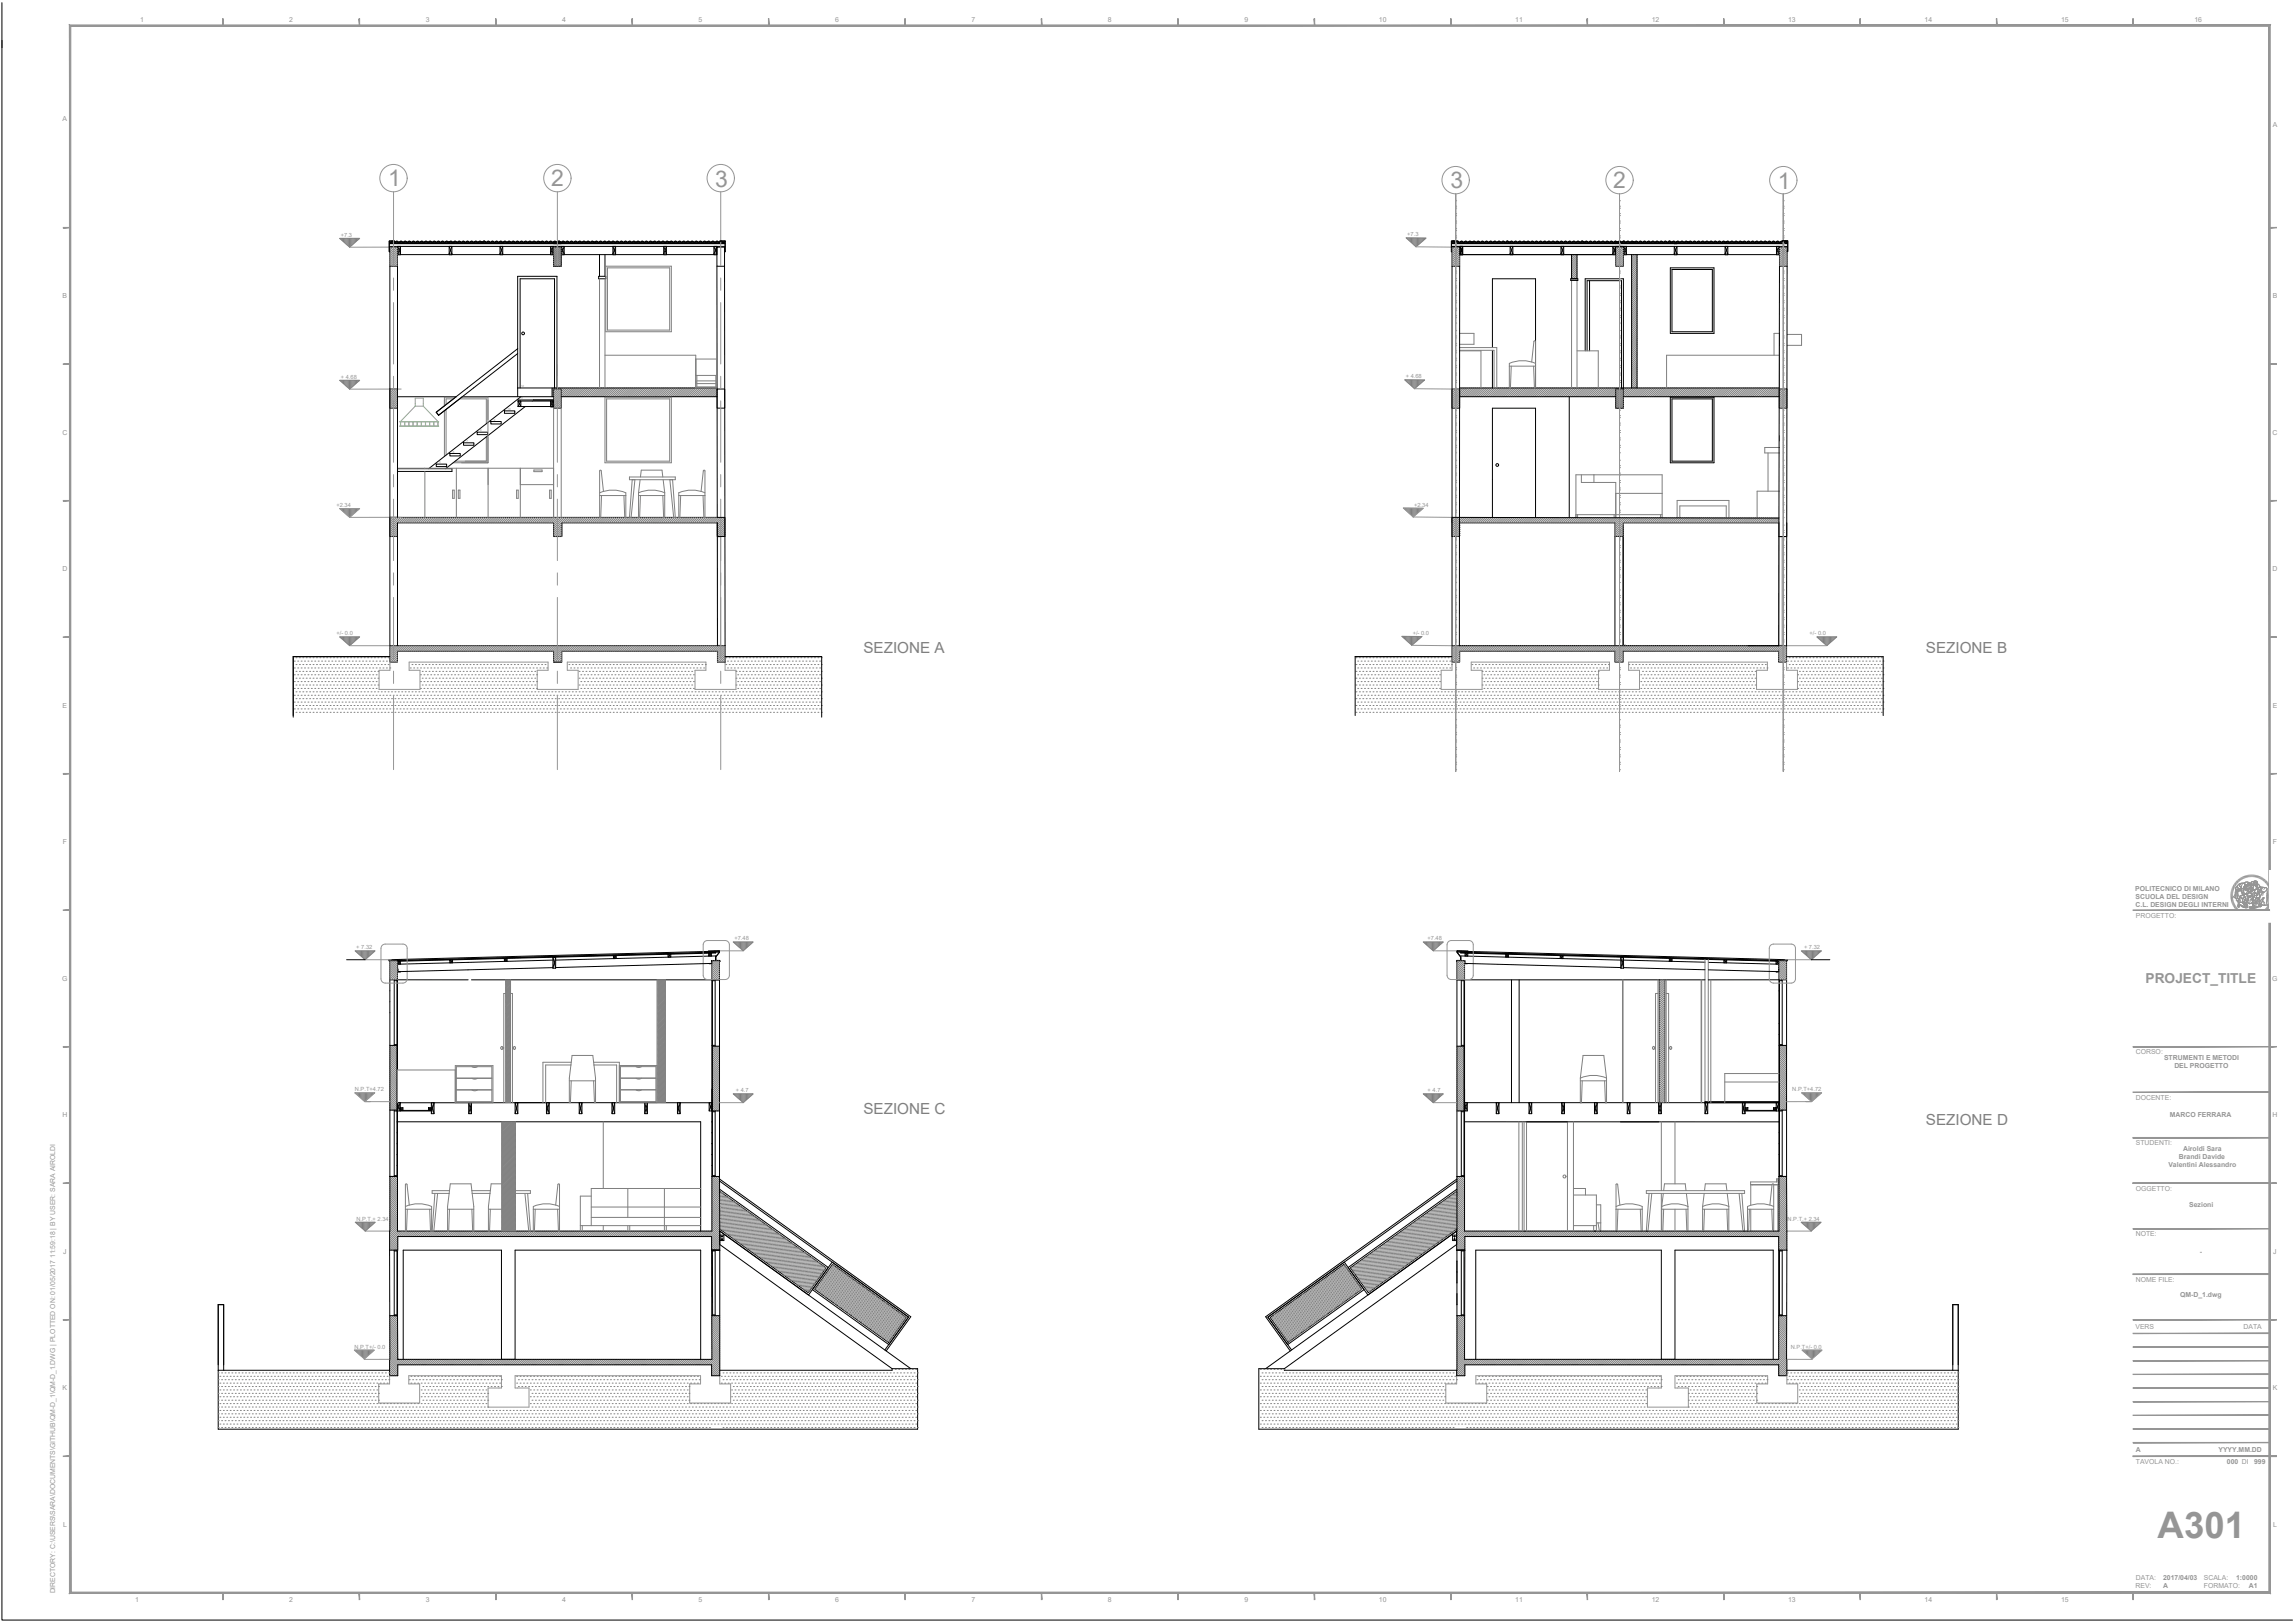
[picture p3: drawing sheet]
<svg xmlns="http://www.w3.org/2000/svg" width="841mm" height="594mm" viewBox="0 0 841 594" stroke-linecap="round" stroke-linejoin="round" font-family="sans-serif">
<defs><g id="words">
<text font-size="13.4" fill="#959595" x="790.7" y="563.2">A301</text>
<g font-size="8.4" fill="#959595">
<text x="142.3" y="68.2">1</text>
<text x="201.9" y="68">2</text>
<text x="262.1" y="68.5">3</text>
<text x="531.5" y="69">3</text>
<text x="591.2" y="68.7">2</text>
<text x="651.5" y="69.3">1</text>
</g>
<g font-size="5.6" fill="#7f7f7f">
<text x="316.4" y="239">SEZIONE A</text>
<text x="705.7" y="239">SEZIONE B</text>
<text x="316.4" y="408.1">SEZIONE C</text>
<text x="705.7" y="412.2">SEZIONE D</text>
</g>
<text font-size="5" fill="#959595" x="786.3" y="360.2">PROJECT_TITLE</text>
<g font-size="2.5" fill="#959595">
<text x="51.3" y="8.2">1</text>
<text x="106" y="8.2">2</text>
<text x="156" y="8.2">3</text>
<text x="206" y="8.2">4</text>
<text x="256" y="8.2">5</text>
<text x="306" y="8.2">6</text>
<text x="356" y="8.2">7</text>
<text x="406" y="8.2">8</text>
<text x="456" y="8.2">9</text>
<text x="505.3" y="8.2">10</text>
<text x="555.3" y="8.2">11</text>
<text x="605.3" y="8.2">12</text>
<text x="655.3" y="8.2">13</text>
<text x="705.3" y="8.2">14</text>
<text x="755.3" y="8.2">15</text>
<text x="804.2" y="8.2">16</text>
<text x="23" y="44.3">A</text>
<text x="832.8" y="46.6">A</text>
<text x="23" y="109.3">B</text>
<text x="832.8" y="109.3">B</text>
<text x="22.9" y="159.3">C</text>
<text x="832.8" y="159.3">C</text>
<text x="22.9" y="209.3">D</text>
<text x="832.8" y="209.3">D</text>
<text x="23" y="259.3">E</text>
<text x="832.8" y="259.3">E</text>
<text x="23" y="309.3">F</text>
<text x="832.9" y="309.3">F</text>
<text x="782.5" y="326.3">POLITECNICO DI MILANO</text>
<text x="782.6" y="329.3">SCUOLA DEL DESIGN</text>
<text x="782.6" y="332.4">C.L. DESIGN DEGLI INTERNI</text>
<text x="782.7" y="336.2">PROGETTO:</text>
<text x="22.8" y="359.3">G</text>
<text x="832.7" y="359.3">G</text>
<text x="782.7" y="386.2">CORSO:</text>
<text x="793" y="388.1">STRUMENTI E METODI</text>
<text x="796.8" y="391.1">DEL PROGETTO</text>
<text x="782.7" y="402.8">DOCENTE:</text>
<text x="22.9" y="409.3">H</text>
<text x="795.2" y="409.3">MARCO FERRARA</text>
<text x="832.8" y="409.3">H</text>
<text x="782.7" y="419.5">STUDENTI:</text>
<text x="798.5" y="424.4">Brandi Davide</text>
<text x="800" y="421.4">Airoldi Sara</text>
<text x="794.6" y="427.4">Valentini Alessandro</text>
<text x="782.7" y="436.2">OGGETTO:</text>
<text x="802.3" y="442.1">Sezioni</text>
<text x="782.7" y="452.8">NOTE:</text>
<text x="23.2" y="459.3">J</text>
<text x="806.1" y="459.3">-</text>
<text x="833.1" y="459.3">J</text>
<text x="782.7" y="469.5">NOME FILE:</text>
<text x="798.9" y="475.2">QM-D_1.dwg</text>
<text x="782.6" y="486.8">VERS</text>
<text x="822.2" y="486.8">DATA</text>
<text x="23" y="509.3">K</text>
<text x="832.8" y="509.3">K</text>
<text x="782.7" y="531.8">A</text>
<text x="813" y="531.8">YYYY.MM.DD</text>
<text x="782.7" y="536.3">TAVOLA NO.:</text>
<text x="816.1" y="536.3">000 DI</text>
<text x="826" y="536.3">999</text>
<text x="23.1" y="559.3">L</text>
<text x="833" y="559.3">L</text>
<text x="782.6" y="581.7">REV:</text>
<text x="782.7" y="578.8">DATA:</text>
<text x="792.7" y="581.8">A</text>
<text x="792.7" y="578.7">2017/04/03</text>
<text x="807.6" y="578.8">SCALA:</text>
<text x="807.6" y="581.8">FORMATO:</text>
<text x="819.5" y="578.7">1:0000</text>
<text x="824.1" y="581.8">A1</text>
<text x="20.2" y="583.6" transform="rotate(-90 20.2 583.6)">DIRECTORY: C:\USERS\SARA\DOCUMENTS\GITHUB\QM-D_1\QM-D_1.DWG | PLOTTED ON: 01/05/2017 11:59:18 | BY USER: SARA AIROLDI</text>
<text x="49.5" y="586.8">1</text>
<text x="106" y="586.8">2</text>
<text x="156" y="586.8">3</text>
<text x="206" y="586.8">4</text>
<text x="256" y="586.8">5</text>
<text x="306" y="586.8">6</text>
<text x="356" y="586.8">7</text>
<text x="406" y="586.8">8</text>
<text x="456" y="586.8">9</text>
<text x="505.3" y="586.8">10</text>
<text x="555.3" y="586.8">11</text>
<text x="605.3" y="586.8">12</text>
<text x="655.3" y="586.8">13</text>
<text x="705.3" y="586.8">14</text>
<text x="755.3" y="586.8">15</text>
</g>
<g font-size="2.1" fill="#959595">
<text x="124.9" y="86.7">+7.3</text>
<text x="515.7" y="86.5" transform="rotate(1 515.7 86.5)">+7.3</text>
<text x="124.9" y="138.7">+ 4.68</text>
<text x="515.2" y="138.5" transform="rotate(1 515.2 138.5)">+ 4.68</text>
<text x="123.3" y="185.7">+2.34</text>
<text x="518.2" y="185.5" transform="rotate(1 518.2 185.5)">+2.34</text>
<text x="123.3" y="232.7">+/- 0.0</text>
<text x="517.7" y="232.5" transform="rotate(1 517.7 232.5)">+/- 0.0</text>
<text x="663.1" y="232.7">+/- 0.0</text>
<text x="130.6" y="347.7">+ 7.32</text>
<text x="269.1" y="344.4">+7.48</text>
<text x="523.1" y="344.4">+7.48</text>
<text x="661.1" y="347.7">+ 7.32</text>
<text x="130.1" y="399.7">N.P.T+4.72</text>
<text x="269.7" y="400.1">+ 4.7</text>
<text x="523.2" y="400.1">+ 4.7</text>
<text x="656.8" y="399.7">N.P.T+4.72</text>
<text x="130.6" y="447.1">N.P.T.+ 2.34</text>
<text x="655.1" y="447.1">N.P.T.+ 2.34</text>
<text x="129.9" y="493.9">N.P.T+/- 0.0</text>
<text x="656.3" y="493.9">N.P.T+/- 0.0</text>
</g>
<g font-size="1" fill="#959595">
<text x="190.9" y="141.7">12</text>
<text x="190.6" y="146.2">11</text>
<text x="181" y="154.1">9</text>
<text x="186" y="150.2">10</text>
<text x="171" y="161.9">7</text>
<text x="176" y="158">8</text>
<text x="166" y="165.8">6</text>
<text x="161" y="169.7">5</text>
</g>
</g></defs>
<!-- layer: A-ELEV-MBE1 -->
<g fill="none" stroke="#000" stroke-width=".37">
<path d="M142.6 88.2h2v.2l-1.9-.1 .1 3.9h-.2zM142.7 89.3h123M142.7 90.3h123.1M142.7 88.5l.4 .3 .5-.3M143.5 88.5h-.8M144.6 88.4h.1M145.8 93.1v.2h1v-.2M146.8 93.3h17.8M148.1 88.5h-4.6M148.1 88.5h2.3M148.2 88.5l.4-.1a.84 .84 0 0 0 1.4 0l.3 .1M148.2 88.5l-.7 .2a.83 .83 0 0 0-1.3 .1l-.2-.1a.83 .83 0 0 0-1.3 .1l-.8-.4-.3 .1"/>
<path d="M150.3 88.5l.6 .2a.83 .83 0 0 1 1.4 .1l.2-.1a.83 .83 0 0 1 1.3 .1l.8-.4 .3 .1M150.4 88.5h4.6M154.9 88.5l.4 .3 .5-.3M155 88.5h.7M160.3 88.5h-4.6M160.3 88.5h2.3M160.4 88.5l.4-.1a.83 .83 0 0 0 1.4 0l.3 .1M160.4 88.5l-.7 .2a.83 .83 0 0 0-1.3 .1l-.2-.1a.83 .83 0 0 0-1.3 .1l-.8-.4-.3 .1M162.5 88.5l.6 .2a.83 .83 0 0 1 1.4 .1l.1-.1a.83 .83 0 0 1 1.4 .1l.8-.4 .3 .1M162.6 88.5h1.5M164.1 88.5h-.1M164.1 88.5h.7"/>
<path d="M164.6 93.1v.2h1v-.2M164.8 88.5h.1M164.8 88.5h2.3M165.6 93.3h17.6M167.1 88.5l.4 .3 .5-.3M167.1 88.5h.8M172.5 88.5h-4.6M172.5 88.5h2.3M172.5 88.5l.5-.1a.84 .84 0 0 0 1.4 0l.3 .1M172.5 88.5l-.6 .2a.83 .83 0 0 0-1.3 .1l-.2-.1a.83 .83 0 0 0-1.4 .1l-.7-.4-.3 .1M174.7 88.5l.6 .2a.83 .83 0 0 1 1.4 .1l.1-.1a.83 .83 0 0 1 1.4 .1l.7-.4 .4 .1M174.8 88.5h1.5"/>
<path d="M176.3 88.5h-.1M176.3 88.5h3M179.2 88.5l.7 .2a.83 .83 0 0 1 1.3 .1l.2-.1a.83 .83 0 0 1 1.4 .1l.1-.1a.83 .83 0 0 1 1.4 .1l.4-.3M179.3 88.5h5.4M183.2 93.1v.2h1v-.2M184.2 93.3h17.6M189.2 88.5h-4.5M189.2 88.5h2.3M189.3 88.5l.5-.1a.84 .84 0 0 0 1.3 0l.3 .1M189.3 88.5l-.6 .2a.83 .83 0 0 0-1.4 .1l-.1-.1a.83 .83 0 0 0-1.4 .1l-.8-.4-.3 .1M191.4 88.5l.7 .2a.83 .83 0 0 1 1.3 .1l.2-.1a.83 .83 0 0 1 1.3 .1l.8-.4 .3 .1M191.5 88.5h4.6"/>
<path d="M196 88.5l.6 .2a.83 .83 0 0 1 1.4 .1l.2-.1a.83 .83 0 0 1 1.3 .1l.2-.1a.83 .83 0 0 1 1.3 .1l.5-.3M196.1 88.5h1.5M197.6 88.5h-.1M197.6 88.5h.8M198.4 88.5h.1M201.4 88.5h-3M201.8 93.1v.2h1v-.2M202.8 90.3v3M205.7 88.9h.1M205.8 93.1v.2h1v-.2M206 88.5h-4.6M206 88.5h2.3"/>
<path d="M206.1 88.9h.1M206.1 88.5l.4-.1a.84 .84 0 0 0 1.4 0l.3 .1M206.1 88.5l-.7 .2a.83 .83 0 0 0-1.3 .1l-.2-.1a.83 .83 0 0 0-1.3 .1l-.8-.4-.3 .1M206.8 93.3h17.8M208.2 88.5l.6 .2a.83 .83 0 0 1 1.4 .1l.2-.1a.83 .83 0 0 1 1.3 .1l.8-.4 .3 .1M208.3 88.5h4.6M212.8 88.5l.4 .3 .5-.3M212.9 88.5h.7M213.6 88.5h3.8M217.4 88.5h-.1M217.4 88.5h.8M218.2 88.5h.1"/>
<path d="M218.2 88.5h6.8M218.3 88.5l.4-.1a.84 .84 0 0 0 1.4 0h.2a.84 .84 0 0 0 1.3 0h.2a.84 .84 0 0 0 1.3 0h.2a.84 .84 0 0 0 1.4 0l.3 .1M218.3 88.5l-.7 .2a.83 .83 0 0 0-1.3 .1l-.2-.1a.83 .83 0 0 0-1.3 .1l-.8-.4-.3 .1M219.7 93.3v7.9M221.7 93.3v7.9M224.6 93.1v.2h1v-.2M225 88.5l.6 .2a.83 .83 0 0 1 1.4 .1l.4-.3M225.1 88.5h2.2M225.6 93.3h17.6M227.3 88.5h2.3M227.4 88.5l.5-.1a.84 .84 0 0 0 1.3 0l.4 .1M229.5 88.5l.7 .2a.83 .83 0 0 1 1.3 .1l.2-.1a.83 .83 0 0 1 1.4 .1l.7-.4 .3 .1"/>
<path d="M229.6 88.5h4.6M234.1 88.5l.5 .3 .4-.3M234.2 88.5h.8M235 88.5h3.8M238.8 88.5h-.1M238.8 88.5h.7M239.5 88.5h.1M239.6 88.5l-.6 .2a.83 .83 0 0 0-1.4 .1l-.1-.1a.83 .83 0 0 0-1.4 .1l-.8-.4-.3 .1M243.2 93.1v.2h1v-.2M244.1 88.5h-4.6M244.1 88.5h2.3M244.2 88.5l.5-.1a.84 .84 0 0 0 1.3 0l.3 .1"/>
<path d="M244.2 88.5l-.6 .2a.83 .83 0 0 0-1.4 .1l-.2-.1a.83 .83 0 0 0-1.3 .1l-.8-.4-.3 .1M244.2 93.3h17.4M246.3 88.5l.6 .2a.83 .83 0 0 1 1.4 .1l.2-.1a.83 .83 0 0 1 1.3 .1l.8-.4 .3 .1M246.4 88.5h4.6M250.9 88.5l.4 .3 .5-.3M251 88.5h.7M256.3 88.5h-4.6M256.4 88.5l.4-.1a.84 .84 0 0 0 1.4 0l.3 .1M256.4 88.5l-.7 .2a.83 .83 0 0 0-1.3 .1l-.2-.1a.83 .83 0 0 0-1.3 .1l-.8-.4-.3 .1M258.5 88.5l.6 .2a.83 .83 0 0 1 1.4 .1l.2-.1a.83 .83 0 0 1 1.3 .1l.8-.4 .3 .1M258.6 88.5h-.1M259.3 88.5h.1"/>
<path d="M259.3 88.5h-3M259.3 88.5h3.9M262.6 90.3v3h-1v-.2M262.7 90.3v3M262.7 97.5l.1 92M263.8 88.4v-.2h2v4l-.2-.2M263.8 88.4l1.9-.1-.1 3.9M265.5 88.9h-122.6v.3h122.6M265.5 97.5l.2 139M265.6 92h.1M265.7 88.4l-.1 .1a.81 .81 0 0 1-1.3-.1l-.8 .4-.4-.3M265.7 88.3l-.6 .4-.8-.4-.8 .4-.3-.2"/>
<path d="M532 90.3h122.9M532.1 89.3h123M532.1 89.2h122.8M532.1 88.9h122.8M533.7 88.5l-.4 .2-.7-.4-.7 .3M533.7 88.5h6.9M533.8 88.5l.5-.1a.84 .84 0 0 0 1.3 0h.2a.84 .84 0 0 0 1.3 0h.2a.84 .84 0 0 0 1.4 0h.1a.84 .84 0 0 0 1.4 0l.3 .1M533.8 88.5l-.5 .3a.93 .93 0 0 0-1.4-.1M533.8 88.3h-1.9l.2 3.9h-.2v-4l2 .2M533.8 88.4h.1M535 90.3v3h1v-.2v.2h-1v-.2M536 93.3h55"/>
<path d="M540.5 88.5l.6 .2a.83 .83 0 0 1 1.4 .1l.1-.1a.83 .83 0 0 1 1.4 .1l.8-.4 .3 .1M540.6 88.5h4.5M545.1 88.5l.4 .3 .5-.3M545.1 88.5h.8M550.5 88.5h-4.6M550.5 88.5h6.8M550.5 88.5l.5-.1a.84 .84 0 0 0 1.4 0h.1a.84 .84 0 0 0 1.4 0h.2a.84 .84 0 0 0 1.3 0h.2a.84 .84 0 0 0 1.3 0l.4 .1M550.6 88.5l-.7 .2a.83 .83 0 0 0-1.3 .1l-.2-.1a.83 .83 0 0 0-1.4 .1l-.7-.4-.3 .1M551.2 88.9h.1M551.5 88.9h.1M553.4 93.1v.2h1v-.2M557.2 88.5l.7 .2a.83 .83 0 0 1 1.3 .1l.2-.1a.83 .83 0 0 1 1.4 .1l.7-.4 .3 .1"/>
<path d="M557.3 88.5h4.6M561.8 88.5l.5 .3 .4-.3M561.9 88.5h.8M567.2 88.5h-4.5M567.2 88.5h2.3M567.3 88.5l.5-.1a.84 .84 0 0 0 1.3 0l.3 .1M567.3 88.5l-.6 .2a.83 .83 0 0 0-1.4 .1l-.1-.1a.83 .83 0 0 0-1.4 .1l-.8-.4-.3 .1M569.4 88.5l.7 .2a.83 .83 0 0 1 1.3 .1l.2-.1a.83 .83 0 0 1 1.4 .1l.7-.4 .3 .1M569.5 88.5h4.6M572 93.1v.2h1v-.2M574 88.5l.6 .2a.83 .83 0 0 1 1.4 .1l.2-.1a.83 .83 0 0 1 1.3 .1l.8-.4 .3 .1M574.1 88.5h4.6"/>
<path d="M578.6 88.5l.4 .3 .5-.3M578.7 88.5h.7M580.9 88.5h.1M581 88.5h-1.6M584 88.5h-3M584 88.5h2.3M584.1 88.5l.5-.1a.84 .84 0 0 0 1.3 0l.3 .1M584.1 88.5l-.7 .2a.83 .83 0 0 0-1.3 .1l-.2-.1a.83 .83 0 0 0-1.3 .1l-.8-.4-.3 .1M586.2 88.5l.6 .2a.83 .83 0 0 1 1.4 .1l.2-.1a.83 .83 0 0 1 1.3 .1l.8-.4 .3 .1M586.3 88.5h4.6M590.8 88.5l.6 .2a.83 .83 0 0 1 1.4 .1l.1-.1a.83 .83 0 0 1 1.4 .1l.2-.1a.83 .83 0 0 1 1.3 .1l.5-.3M590.9 88.5h5.3"/>
<path d="M591 93.1v.2h1v-.2M595 93.1v.2h1v-.2M595 90.3v3M596 93.3h17.5M600.8 88.5h-4.6M600.8 88.5h2.2M600.8 88.5l.5-.1a.84 .84 0 0 0 1.4 0l.3 .1M600.8 88.5l-.6 .2a.83 .83 0 0 0-1.3 .1l-.2-.1a.83 .83 0 0 0-1.4 .1l-.7-.4-.3 .1M603 88.5l.6 .2a.83 .83 0 0 1 1.4 .1l.1-.1a.83 .83 0 0 1 1.4 .1l.7-.4 .3 .1M603.1 88.5h4.5M607.5 88.5l.7 .2a.83 .83 0 0 1 1.3 .1l.2-.1a.83 .83 0 0 1 1.4 .1l.1-.1a.83 .83 0 0 1 1.4 .1l.4-.3M607.6 88.5h5.4"/>
<path d="M613.5 93.1v.2h1v-.2M614.5 93.3h17.7M617.5 88.5h-4.5M617.5 88.5h.8M617.6 88.5l.5-.1a.84 .84 0 0 0 1.3 0l.3 .1M617.6 88.5l-.6 .2a.83 .83 0 0 0-1.4 .1l-.2-.1a.83 .83 0 0 0-1.3 .1l-.8-.4-.3 .1M618.3 88.5h-.1M618.3 88.5h.8M619 88.5h.1M619.1 88.5h.7M619.7 88.5l.7 .2a.83 .83 0 0 1 1.3 .1l.2-.1a.83 .83 0 0 1 1.3 .1l.8-.4 .3 .1M619.8 88.5h4.6"/>
<path d="M624.3 88.5l.5 .3 .4-.3M624.4 88.5h.7M629.7 88.5h-4.6M629.7 88.5h6.9M629.8 88.5l.5-.1a.84 .84 0 0 0 1.3 0h.2a.84 .84 0 0 0 1.3 0h.2a.84 .84 0 0 0 1.4 0h.1a.84 .84 0 0 0 1.4 0l.3 .1M629.8 88.5l-.6 .2a.83 .83 0 0 0-1.4 .1l-.2-.1a.83 .83 0 0 0-1.3 .1l-.8-.4-.3 .1M632.2 93.1v.2h1v-.2M633.2 93.3h17.8M636.5 88.5l.6 .2a.83 .83 0 0 1 1.4 .1l.2-.1a.83 .83 0 0 1 1.3 .1l.8-.4 .3 .1M636.6 88.5h1.5M638.1 88.5h-.1M638.1 88.5h.8"/>
<path d="M638.9 88.5h.1M638.9 88.5h2.2M641.1 88.5l.4 .3 .5-.3M641.2 88.5h.7M646.5 88.5h-4.6M646.5 88.5h6.8M646.6 88.5l.4-.1a.84 .84 0 0 0 1.4 0h.2a.84 .84 0 0 0 1.3 0h.2a.84 .84 0 0 0 1.3 0h.2a.84 .84 0 0 0 1.4 0l.3 .1M646.6 88.5l-.7 .2a.83 .83 0 0 0-1.3 .1l-.2-.1a.83 .83 0 0 0-1.3 .1l-.8-.4-.3 .1M651 93.1v.2h1v-.2M653.2 88.3l2-.1v4h-.2l.1-4-1.9 .1M653.3 88.5l.4 .3a.9 .9 0 0 1 1.4-.1M653.3 88.5l.4 .2 .8-.4 .6 .3"/>
<path d="M219.4 101.2h2.6v.9h-2.6zM189.7 127.7l-29.8 23.3 .8 1.1 29-22.6M145.7 145.3h21.5M174.9 158.3h3.8v.9h-3.8zM179.9 154.4h3.8v.9h-3.8zM184.9 150.5h3.8v.9h-3.8zM189.7 142.1h73.1M189.9 146.9h1v2h-1zM189.9 148.9h13M189.9 146.9h13M189.9 146.9l1 2M190.6 142.1v-40h12.6v40"/>
<path d="M190.9 146.9l-1 2M190.9 145.3l-33.8 26.4M192.5 148.9l-29.2 22.8M201.8 146.9h1v2h-1zM201.8 146.9l1 2v-2l-1 2M201.9 148.9h.9l.1-.9v1zM202.3 142.1v3.2M202.9 146.5h-13v.4M202.9 145.3h-33.5M204.1 142.1v-40.9h-14.4v44.1M205.7 145.3h57.1M145.7 171.7h19.9v1h-19.9"/>
<path d="M159.9 170h3.8v.9h-3.8zM164.9 166.1h3.8v.9h-3.8zM169.9 162.2h3.8v.9h-3.8zM202.9 191.5v5h3v-5M262.9 191.5v45M591.8 196.5v40M594.8 196.5v39.9l57.2 .1M651.9 196.5h2.8M595.5 236.2v.2M142.9 240.5h-35.5v21.6M265.7 240.5h35.4M496.6 240.5h35.4"/>
<path d="M127 351.5h6.8M142.5 351.5l121-3.1v.3l-121 3.2zM142.9 358.9v72h2.8v-72h25.9M144.5 359.2h1M144.5 358.9v24M145.5 358.9v72M145.7 351.9h.1M145.7 355l.1 .9h.9l-1 .1zM145.7 351.9l.1 4 56.8-1.5M146.7 355.9v.1M172.8 358.9h90.9v72h-2.8v-72M202.6 351.6l-56.8 1.6"/>
<path d="M203.6 351.6l58.6-1.5v1.8h-1.4v1l-57.2 1.5M259.6 348.4l4.1-.1v.5l-1.4 1.7v1.3h1.5v.4l-.1-.4h-1.4v-1.3l1.3-1.7v-.5zM259.9 352.9h.9l.1-.9v1zM261.1 358.9v72M261.1 359.2h1M262.1 358.9v24.3M533.9 348.3l4 .1-3.9-.1v.5l1.3 1.7v1.3h-1.5v.4v-.4h1.4v-1.3l-1.3-1.7zM534 348.4l121.1 3.1-.1 .4-121-3.2zM535.5 358.9v24.3M536.5 358.9v72M536.5 359.2h-1M536.7 352l.1 .9 .9 .1h-1z"/>
<path d="M593.9 351.6l-58.6-1.5 .1 1.8h1.4v1l57.2 1.5M594.9 351.6l30 .8M595 354.4l29.8 .8M624.8 358.9h-90.9v72h2.8v-72M626 358.9h25.9v72h2.8v-72M626.1 352.5l25.7 .7M650.9 355.9v.1M651.8 355l.1 1-1-.1h.9zM651.9 351.9l-.1 4-25.7-.7M651.9 351.9h.1M652.1 359.2h1M663.8 351.5h6.8"/>
<path d="M144.5 382.6h1M145.7 382.9h-2.8M261.1 383.2h2.6M262.1 382.9h-1.2M533.9 383.2h2.6M535.5 382.9h1M652.1 382.9h1v-24h-1v72M652.1 382.6h1M142.9 406.6h2.6M144.5 406.9h1.2M144.5 406.6v24.3M145.5 410.9h111.3v40"/>
<path d="M145.5 418.9h.2M145.5 414.9h.2M145.7 403.9h115.2M146.7 406.9h11.4M146.7 406.7h11.4M260.9 410.9h.2M260.9 406.9h2.8M260.9 418.9h.2M260.9 414.9h.2M261 406.8h.1M261.1 407.2h1M262.1 406.9v24"/>
<path d="M533.9 406.9h2.8M535.5 406.9v24M535.5 407.2h1M536.6 406.8h.1M536.7 410.9h115.2M536.7 403.9h115.2M639.5 406.9h11.4M639.5 406.7h11.4M651.9 403.5h-27.1v.4h27.1M651.9 406.9h1.2M652.1 406.6h1v24.3M144.5 430.6h1"/>
<path d="M145.5 426.9h.2M145.5 422.9h.2M260.9 426.9h.2M260.9 422.9h.2M261.1 430.6h1M263.7 436.8l.2-.3 38.8 27.9-6.5 9.1-32.4-23.4M263.7 435.7l39.8 28.5-7.2 10.1-32.5-23.4M263.7 431.9l70.1 50.4-9.1 12.5M263.7 432.6l69.2 49.8-8.6 12M533.9 436.8l-.2-.3-38.8 27.9 6.5 9.1 32.5-23.4M533.9 435.7l-39.9 28.5 7.3 10.1 32.6-23.5M533.9 431.9l-70.1 50.4 9 12.5"/>
<path d="M533.9 432.6l-69.3 49.8 8.7 12M535.5 430.6h1M652.1 430.6h1M144.5 457.9h1v24h-1zM144.5 458.2h1M145.7 457.9v24M260.8 457.9h3M261.1 457.9v24h1v-24M261.1 458.2h1M263.8 452.4h1.5v2h-1.5M263.8 450.9v4.9l63.1 45.5M263.8 450.9l70 50.4"/>
<path d="M263.9 452.4v2M264.3 453.9h.6M264.3 452.9h.6M264.6 452.6v.6M264.6 453.6v.6M532.7 453.9h.6M532.7 452.9h.6M533 452.6v.6M533 453.6v.6M533.7 452.4v2M533.8 457.9h3M533.8 452.4h-1.5v2h1.5"/>
<path d="M533.9 457.9v24h2.8M535.5 458.2h1M535.5 457.9v24M652.1 457.9h1v24h-1zM652.1 458.2h1M304.9 462.3l28 20.1-7.2 10.1-28-20.2zM305.1 463.1l27 19.4-6.5 9.1-27.1-19.4zM144.5 481.6h1M147.8 497.9v-40h36v40h5v-40h68v40M261.1 481.6h1M464.6 482.4l28-20.1 7.3 10-28 20.2zM465.5 482.5l27-19.4 6.5 9.1-27 19.4z"/>
<path d="M535.5 481.6h1M536.7 493.9v4M540.8 497.9v-40h68v40h5v-40h36v40M652.1 481.6h1M80 501.9h62.8M326.9 501.3h9.4v22.2h-256.3v-45.7h2v24.1M326.9 501.3v.6h-63.1M463.8 501.3l70-50.4v4.9l-63.1 45.5M470.7 501.3h-9.4v22.2h256.3v-45.7h-2v24.1M470.7 501.3v.6h63.1M654.8 501.9h62.8"/>
<circle cx="191.7" cy="122.1" r=".5"/>
<circle cx="548.7" cy="170.3" r=".5"/>
<circle cx="264.6" cy="453.9" r=".1"/>
<circle cx="264.6" cy="452.9" r=".1"/>
<circle cx="533" cy="453.9" r=".1"/>
<circle cx="533" cy="452.9" r=".1"/>
</g>
<!-- layer: A-SECT-MCUT -->
<g fill="none" stroke="#000" stroke-width=".37">
<path d="M142.9 90.5h2.8v7h-2.8zM145.8 90.3v2.8M145.8 90.3h1M145.8 93.1h1M145.8 90.3l1 2.8M146.8 90.3v2.8M146.8 90.3l-1 2.8M164.6 90.3v2.8M164.6 90.3h1M164.6 93.1h1M164.6 90.3l1 2.8M165.6 90.3v2.8"/>
<path d="M165.6 90.3l-1 2.8M183.2 90.3v2.8M183.2 90.3h1M183.2 93.1h1M183.2 90.3l1 2.8M184.2 90.3v2.8M184.2 90.3l-1 2.8M201.8 90.3v2.8M201.8 90.3h1M201.8 93.1h1M201.8 90.3l1 2.8M202.8 90.3v2.8"/>
<path d="M202.8 90.3l-1 2.8M202.9 90.5h2.8v7h-2.8zM205.8 90.3h1M205.8 93.1h1M205.8 90.3v2.8M205.8 90.3l1 2.8M206.8 90.3v2.8M206.8 90.3l-1 2.8M224.6 90.3h1M224.6 93.1h1M224.6 90.3v2.8M224.6 90.3l1 2.8"/>
<path d="M225.6 90.3v2.8M225.6 90.3l-1 2.8M243.2 90.3h1M243.2 93.1h1M243.2 90.3v2.8M243.2 90.3l1 2.8M244.2 90.3v2.8M244.2 90.3l-1 2.8M261.6 90.3l1 2.8h-1zM261.7 90.3h1M262.6 90.3l-1 2.8M262.7 90.5h2.8v7h-2.8z"/>
<path d="M263.8 88.4h.1M265.5 88.9v.3M532.1 90.5h2.8v7h-2.8zM532.1 88.9v.3M533.8 88.4h.1M533.8 88.3v.1M534.9 90.3h1.1M535 93.1h1M535 93.1v-2.8l1 2.8M536 90.3v2.8M536 90.3l-1 2.8M553.4 90.3h1"/>
<path d="M553.4 93.1h1M553.4 90.3v2.8M553.4 90.3l1 2.8M554.4 90.3v2.8M554.4 90.3l-1 2.8M572 90.3h1M572 93.1h1M572 90.3v2.8M572 90.3l1 2.8M573 90.3v2.8M573 90.3l-1 2.8M575.9 93.3v8.8"/>
<path d="M577.9 93.3v8.8M591 93.1h1M591 93.1l1-2.8v2.8M591 93.1v-2.8l1 2.8M592 90.5h.1M592.1 90.5h2.8v7h-2.8zM595 90.3h1M595 93.1h1M595 90.3v2.8M595 90.3l1 2.8M596 90.3v2.8M596 90.3l-1 2.8"/>
<path d="M597.9 93.3v48.8M599.9 93.3v48.8M612.1 98.1h16v24h-16zM612.7 98.7h14.8v22.8h-14.8zM613.5 93.1h1M613.5 93.1v-2.8l1 2.8M613.5 93.1l1-2.8v2.8M632.2 90.3h1M632.2 93.1h1M632.2 90.3v2.8M632.2 90.3l1 2.8M633.2 90.3v2.8"/>
<path d="M633.2 90.3l-1 2.8M651 90.3h1M651 93.1h1M651 90.3v2.8M651 90.3l1 2.8M652 90.3v2.8M652 90.3l-1 2.8M652.1 90.5h2.8v7h-2.8zM653.2 88.3h.1M654.9 88.9v.3M654.9 90.3v.2M575.6 102.1h2.6v.6h-2.6z"/>
<path d="M582.5 102.8v25.7M546.9 127.3v-25.2h15.8v40M546.9 128.3v13.8M580.9 128.5v-26.4h14v40M581.6 128.5v-25.7h12.6v39.3M142.9 142.5h2.8v7h-2.8zM202.9 142.5h2.8v7h-2.8zM262.8 142.5h2.8v7h-2.8zM532.1 142.5h2.8v7h-2.8zM534.9 145.3h57.2M534.9 142.1h117.1M575.1 145.3v44.2"/>
<path d="M592.1 142.5h2.8v7h-2.8zM594.9 145.3h57.1M612.1 145.5h16v24h-16zM612.7 146.1h14.8v22.8h-14.8zM652 142.5h2.8v7h-2.8zM142.9 189.5h122.8v7h-2.8v-5h-57v5h-3v-5h-57.2v5h-2.8v-7h2.8M532.1 189.5v7h2.7v-5h57v5h3v-5h57.1v5h2.9v-5M546.9 189.5v-40h15.8v40M594.8 192.5v44M534.8 236.5h119.9v6h-2.9v-4h-57v4h-3v-4h-56.9v4h-2.8v-6h2.8M142.9 240.5h-35.5v22.2M202.9 242.5h3v-4h57v4h2.8v-6h-122.8v6h2.8v-4h57.2v4h3"/>
<path d="M265.7 240.5h35.4v22.2M532 240.5h-35.4v21.6M654.7 240.5h35.4v21.6M142.9 351.9h2.8v7h-2.8zM145.7 351.9l116.6-3v.2l-116.6 3M145.7 352.1h1v1h-1zM145.7 352.1l1 1M146.7 352.1l-1 1M164.8 351.6h1v1l-.9 .1zM164.8 351.6l1 1M165.8 351.6l-.9 1.1M184.8 351.1h1v1h-1z"/>
<path d="M184.8 351.1l1 1M185.8 351.1l-1 1M202.6 350.6h1v4h-1zM202.6 350.6l1 4M203.1 350.6h.1M203.1 350.4v.2M203.6 350.6l-1 4M224.8 350.1h1v1h-1zM224.8 350.1l1 1M225.8 350.1l-1 1M244.8 349.5h1v1l-1 .1zM244.8 349.5l1 1"/>
<path d="M245.8 349.5l-1 1.1M259.7 349.2l1-.1v1l-1 .1zM259.7 349.2l1 .9M260.7 349.1l-1 1.1M260.9 351.9h2.8v7h-2.8zM533.9 351.9h2.8v7h-2.8zM535.3 348.9l59.1 1.5v.2l-59.1-1.5zM536.9 349.1l1 .1v1l-1-.1zM536.9 349.1l1 1.1M537.9 349.2l-1 .9M551.8 349.5h1v1.1l-1-.1zM551.8 349.5l1 1.1"/>
<path d="M552.8 349.5l-1 1M553.9 358.9v45M556.7 358.9v45M571.8 350.1h1l-.1 1h-.9zM571.8 350.1l.9 1M572.8 350.1l-1 1M593.9 350.6h1l.1 4h-1zM593.9 350.6l1.1 4M594.5 350.6h.1M594.5 350.6v-.2l57.4 1.5M594.5 350.6l57.4 1.5M594.9 350.6l-.9 4"/>
<path d="M608.1 358.9v45M610.1 358.9v45M611.8 351.1h1l-.1 1h-1zM611.8 351.1l.9 1M612.8 351.1l-1.1 1M631.7 351.6h1.1l-.1 1.1-1-.1zM631.7 351.6l1 1.1M632.8 351.6l-1.1 1M650.9 352.1h1l-.1 1h-1zM650.9 352.1l.9 1M651.9 352.1l-1.1 1M651.9 351.9h2.8v7h-2.8z"/>
<path d="M145.7 403.9h1v3h-1zM145.7 403.9l1 3M146.7 405.7h1v1h-1zM146.7 403.9l-1 3M146.7 405.7l1 1M147.7 405.7l-1 1M157.1 405.7h1v1h-1zM157.1 405.7l1 1M158.1 403.9h1v4h-1zM158.1 403.9l1 4M158.1 405.7l-1 1M159.1 403.9l-1 4"/>
<path d="M171.8 403.9h1v4h-1zM171.8 403.9l1 4M172.8 403.9l-1 4M188.8 403.9h1v4h-1zM188.8 403.9l1 4M189.8 403.9l-1 4M200.3 403.9h1v4h-1zM200.3 403.9l1 4M201.3 403.9l-1 4M212.3 403.9h1v4h-1zM212.3 403.9l1 4M213.3 403.9l-1 4"/>
<path d="M224.3 403.9h1v4h-1zM224.3 403.9l1 4M225.3 403.9l-1 4M236.3 403.9h1v4h-1zM236.3 403.9l1 4M237.3 403.9l-1 4M248.3 403.9h1v4h-1zM248.3 403.9l1 4M249.3 403.9l-1 4M259.9 403.9h1v3h-1zM259.9 403.9l1 3M260.9 403.9l-1 3"/>
<path d="M536.7 403.9h1v3h-1zM536.7 403.9l1 3M537.7 403.9l-1 3M548.3 403.9h1v4h-1zM548.3 403.9l1 4M549.3 403.9l-1 4M560.3 403.9h1v4h-1zM560.3 403.9l1 4M561.3 403.9l-1 4M572.3 403.9h1v4h-1zM572.3 403.9l1 4M573.3 403.9l-1 4"/>
<path d="M584.3 403.9h1v4h-1zM584.3 403.9l1 4M585.3 403.9l-1 4M596.3 403.9h1v4h-1zM596.3 403.9l1 4M597.3 403.9l-1 4M607.8 403.9h1v4h-1zM607.8 403.9l1 4M608.8 403.9l-1 4M624.8 403.9h1v4h-1zM624.8 403.9l1 4M625.8 403.9l-1 4"/>
<path d="M638.5 403.9h1v4h-1zM638.5 403.9l1 4M639.5 405.7h1v1h-1zM639.5 403.9l-1 4M639.5 405.7l1 1M640.5 405.7l-1 1M649.9 405.7h1v1h-1zM649.9 405.7l1 1M650.9 403.9h1v3h-1zM650.9 403.9l1 3M650.9 405.7l-1 1M651.9 403.9l-1 3"/>
<path d="M142.8 450.9v7h3v-5h115v5h3M145.7 450.9h115.2M263.8 450.9v53h-3v-4h-115v4h-3v-6M533.8 450.9v7h3v-5h115v5h3v-7M536.7 450.9h115.2M145.8 497.9h.1M145.8 497.9h115.1M536.7 497.9h115.1M654.8 497.9v6h-3v-4h-115v4h-3"/>
</g>
<!-- layer: A-SECT-PATT -->
<g fill="none" stroke="#7f7f7f" stroke-width=".37">
<path d="M124.6 87.3v.1M124.9 87.3v.4M125.2 87.3v.7M125.5 87.3v1M125.9 87.3v1.2M126.2 87.3v1.5M126.5 87.3v1.8M126.8 87.3v2.1M127.1 87.3v2.4M127.5 87.3v2.6M127.8 87.3v2.9M128.1 87.3v3.2"/>
<path d="M128.4 87.3v3M128.7 87.3v2.7M129 87.3v2.5M129.4 87.3v2.2M129.7 87.3v1.9M130 87.3v1.6M130.3 87.3v1.3M130.6 87.3v1.1M130.9 87.3v.8M131.3 87.3v.5M131.6 87.3v.2M143.3 90.5l-.4 .4"/>
<path d="M144 90.5l-1.1 1.1M144.7 90.5l-1.8 1.8M145.4 90.5l-2.5 2.5M145.7 90.9l-2.8 2.8M145.7 91.6l-2.8 2.8M145.7 92.3l-2.8 2.9M145.7 93.1l-2.8 2.8M145.7 93.8l-2.8 2.8M145.7 94.5l-2.8 2.8M145.7 95.2l-2.4 2.3M145.7 95.9l-1.7 1.6M145.7 96.6l-1 .9"/>
<path d="M145.7 97.3l-.3 .2M203.2 90.5l-.3 .4M203.4 90.5l-.5 .5M203.9 90.5l-1 1.1M204.1 90.5l-1.2 1.2M204.7 90.5l-1.8 1.8M204.8 90.5l-1.9 1.9M205.4 90.5l-2.5 2.5M205.5 90.5l-2.6 2.6M205.7 91l-2.8 2.8M205.7 91.8l-2.8 2.8M205.7 92.5l-2.8 2.8"/>
<path d="M205.7 93.2l-2.8 2.8M205.7 93.9l-2.8 2.8M205.7 94.6l-2.8 2.8M205.7 95.3l-2.3 2.2M205.7 95.9l-1.7 1.6M205.7 96.7l-.9 .8M205.7 97.4l-.2 .1M205.7 90.9l-2.8 2.8M205.7 91.6l-2.8 2.8M205.7 92.3l-2.8 2.9M205.7 93.1l-2.8 2.8M205.7 93.8l-2.8 2.8"/>
<path d="M205.7 94.5l-2.8 2.8M205.7 95.2l-2.4 2.3M205.7 96.6l-1 .9M205.7 97.3l-.3 .2M515.3 87.1v.1M515.7 87.1v.4M516 87.1v.7M516.3 87.1v.9M516.6 87.1v1.2M516.9 87.1v1.5M517.2 87.1v1.8M517.6 87.1v2.1"/>
<path d="M517.9 87.1v2.4M518.2 87.2v2.6M518.5 87.2v2.8M518.8 87.2v3.1M519.2 87.2v3M519.5 87.2v2.7M519.8 87.2v2.5M520.1 87.2v2.2M520.4 87.2v1.9M520.7 87.2v1.6M521.1 87.2v1.4M521.4 87.2v1.1"/>
<path d="M521.7 87.2v.8M522 87.2v.5M522.3 87.2v.3M532.5 90.5l-.4 .5M533.2 90.5l-1.1 1.2M534 90.5l-1.9 1.9M534.7 90.5l-2.6 2.6M534.9 91l-2.8 2.8M534.9 91.7l-2.8 2.8M534.9 92.4l-2.8 2.8M534.9 93.1l-2.8 2.8M534.9 93.8l-2.8 2.8"/>
<path d="M534.9 94.5l-2.8 2.8M534.9 95.2l-2.3 2.3M534.9 95.9l-1.6 1.6M534.9 96.6l-.9 .9M534.9 97.4l-.2 .1M576.2 93.3l-.3 .2M576.9 93.3l-1 .9M577.6 93.3l-1.7 1.6M577.9 99.3l-2 2M577.9 98.6l-2 2M577.9 97.9l-2 2M577.9 97.2l-2 2"/>
<path d="M577.9 96.5l-2 2M577.9 95.8l-2 2M577.9 95.1l-2 2M577.9 94.3l-2 2M577.9 93.6l-2 2M592.5 90.5l-.4 .5M593.3 90.5l-1.2 1.2M594 90.5l-1.9 1.9M594.7 90.5l-2.6 2.6M594.9 91l-2.8 2.8M594.9 91.7l-2.8 2.8M594.9 92.4l-2.8 2.8"/>
<path d="M594.9 93.1l-2.8 2.8M594.9 93.8l-2.8 2.8M594.9 94.5l-2.8 2.8M594.9 95.2l-2.3 2.3M594.9 95.9l-1.6 1.6M594.9 96.6l-.9 .9M594.9 97.4l-.2 .1M598 93.3l-.1 .2M598.7 93.3l-.8 .9M599.5 93.3l-1.6 1.6M599.9 99.9l-2 2M599.9 99.2l-2 2"/>
<path d="M599.9 97.8l-2 2M599.9 96.4l-2 2M599.9 95l-2 2M599.9 93.6l-2 2M599.9 98.5l-2 2M599.9 97.1l-2 2M599.9 95.7l-2 2M599.9 94.3l-2 2M652.6 90.5l-.5 .6M653.4 90.5l-1.3 1.3M654.1 90.5l-2 2M654.8 90.5l-2.7 2.7"/>
<path d="M654.9 91.8l-2.8 2.8M654.9 93.2l-2.8 2.8M654.9 94.6l-2.8 2.8M654.9 95.3l-2.2 2.2M654.9 91.1l-2.8 2.8M654.9 92.5l-2.8 2.8M654.9 93.9l-2.8 2.8M654.9 96l-1.5 1.5M654.9 96.7l-.8 .8M654.9 97.5h-.1M575.9 102.7v39.4M577.9 101.4l-.7 .7"/>
<path d="M577.9 100.7l-1.4 1.4M577.9 100l-2 2M577.9 102.7v39.4M599.9 119.7l-2 2M599.9 118.3l-2 2M599.9 117.6l-2 2M599.9 116.9l-2 2M599.9 116.2l-2 2M599.9 115.5l-2 2M599.9 114.8l-2 2M599.9 113.4l-2 2M599.9 112l-2 2"/>
<path d="M599.9 110.5l-2 2.1M599.9 109.8l-2 2M599.9 109.1l-2 2M599.9 108.4l-2 2M599.9 107.7l-2 2M599.9 107l-2 2M599.9 105.6l-2 2M599.9 104.2l-2 2M599.9 102.8l-2 2M599.9 101.4l-2 2M599.9 100.6l-2 2M599.9 119l-2 2"/>
<path d="M599.9 114.1l-2 2M599.9 112.7l-2 2M599.9 111.3l-2 2M599.9 106.3l-2 2M599.9 104.9l-2 2M599.9 103.5l-2 2M599.9 102.1l-2 2M124.6 139.3v.1M124.9 139.3v.4M125.2 139.3v.7M125.5 139.3v.9M125.9 139.3v1.2"/>
<path d="M126.2 139.3v1.5M126.5 139.3v1.8M126.8 139.3v2.1M127.1 139.3v2.3M127.5 139.3v2.6M127.8 139.3v2.9M128.1 139.3v3.2M128.4 139.3v3M128.7 139.3v2.7M129 139.3v2.4M129.4 139.3v2.2M129.7 139.3v1.9"/>
<path d="M130 139.3v1.6M130.3 139.3v1.3M130.6 139.3v1M130.9 139.3v.8M131.3 139.3v.5M131.6 139.3v.2M515 139.1v.3M515.3 139.1v.6M515.7 139.1v.8M516 139.1v1.1M516.3 139.1v1.4M516.6 139.1v1.7"/>
<path d="M516.9 139.1v2M517.2 139.1v2.3M517.6 139.1v2.6M517.9 139.1v2.8M518.2 139.1v3.1M518.5 139.1v3.2M518.8 139.1v2.9M519.2 139.1v2.6M519.5 139.1v2.3M519.8 139.1v2.1M520.1 139.2v1.7M520.4 139.2v1.4"/>
<path d="M520.7 139.2v1.1M521.1 139.2v.9M521.4 139.2v.6M521.7 139.2v.3M522 139.2h.1M599.9 139.5l-2 2M599.9 136.7l-2 2M599.9 136l-2 2M599.9 134.6l-2 2M599.9 133.9l-2 2M599.9 133.2l-2 2M599.9 132.5l-2 2"/>
<path d="M599.9 131.8l-2 2M599.9 131l-2 2.1M599.9 130.3l-2 2M599.9 128.9l-2 2M599.9 127.5l-2 2M599.9 126.8l-2 2M599.9 126.1l-2 2M599.9 125.4l-2 2M599.9 124.7l-2 2M599.9 124l-2 2M599.9 123.3l-2 2M599.9 122.6l-2 2"/>
<path d="M599.9 121.2l-2 2M599.9 138.8l-2 2M599.9 138.1l-2 2M599.9 137.4l-2 2M599.9 135.3l-2 2M599.9 129.6l-2 2M599.9 128.2l-2 2M599.9 121.9l-2 2M599.9 120.4l-2 2M142.9 142.5h.1M143.6 142.5l-.7 .7M144.3 142.5l-1.4 1.4"/>
<path d="M145 142.5l-2.1 2.1M145.7 142.6l-2.8 2.8M145.7 143.3l-2.8 2.8M145.7 144l-2.8 2.8M145.7 144.7l-2.8 2.8M145.7 145.4l-2.8 2.8M145.7 146.1l-2.8 2.8M145.7 146.8l-2.7 2.7M145.7 147.5l-2 2M145.7 148.2l-1.3 1.3M145.7 148.9l-.6 .6M201.9 148.9h.1"/>
<path d="M202 148.9v.1M202.2 148.9h.1M202.2 149h.1M202.5 148.9l-.1 .1M202.8 148.8l-.2 .1M202.8 148h.1M202.8 142.1l-.5 .5M202.9 142.8l-.6 .5M202.9 143.5l-.6 .5M202.9 144.2l-.6 .5M202.9 144.9l-.4 .4M202.9 148.5h-.1"/>
<path d="M202.9 148.8l-.2 .2M202.9 148.8l-.3 .2M202.9 148.6l-.1 .1M202.9 148.1l-.1 .2M202.9 148.1l-.1 .1M202.9 149h-.1M203 142.5l-.1 .1M203.5 142.1l-.4 .4M203.7 142.5l-.8 .8M204.2 142.1l-.3 .4M204.4 142.5l-1.5 1.5M205 142.1l-.4 .4"/>
<path d="M205.1 142.5l-2.2 2.3M205.7 142.1l-.4 .4M205.7 143.4l-2.8 2.8M205.7 144.1l-2.8 2.8M205.7 145.5l-2.8 2.8M205.7 146.2l-2.8 2.8M205.7 146.9l-2.6 2.6M205.7 147.6l-1.9 1.9M205.7 148.3l-1.2 1.2M205.7 142.7l-2.8 2.8M205.7 144.8l-2.8 2.8M205.7 149l-.5 .5"/>
<path d="M206.4 142.1l-.7 .7M207.1 142.1l-1.4 1.4M207.8 142.1l-2.1 2.1M208.5 142.1l-2.8 2.8M209.2 142.1l-3.2 3.2M209.9 142.1l-3.2 3.2M210.6 142.1l-3.2 3.2M211.3 142.1l-3.2 3.2M212 142.1l-3.2 3.2M212.7 142.1l-3.2 3.2M213.4 142.1l-3.2 3.2M214.1 142.1l-3.2 3.2"/>
<path d="M214.8 142.1l-3.1 3.2M215.6 142.1l-3.2 3.2M216.3 142.1l-3.2 3.2M217 142.1l-3.2 3.2M217.7 142.1l-3.2 3.2M218.4 142.1l-3.2 3.2M219.1 142.1l-3.2 3.2M219.8 142.1l-3.2 3.2M220.5 142.1l-3.2 3.2M221.2 142.1l-3.2 3.2M221.9 142.1l-3.2 3.2M222.6 142.1l-3.2 3.2"/>
<path d="M223.3 142.1l-3.2 3.2M224 142.1l-3.2 3.2M224.8 142.1l-3.3 3.2M225.5 142.1l-3.2 3.2M226.2 142.1l-3.2 3.2M226.9 142.1l-3.2 3.2M227.6 142.1l-3.2 3.2M228.3 142.1l-3.2 3.2M229 142.1l-3.2 3.2M229.7 142.1l-3.2 3.2M230.4 142.1l-3.2 3.2M231.1 142.1l-3.2 3.2"/>
<path d="M231.8 142.1l-3.2 3.2M232.5 142.1l-3.2 3.2M233.2 142.1l-3.2 3.2M233.9 142.1l-3.2 3.2M234.7 142.1l-3.2 3.2M235.4 142.1l-3.2 3.2M236.1 142.1l-3.2 3.2M236.8 142.1l-3.2 3.2M237.5 142.1l-3.2 3.2M238.2 142.1l-3.2 3.2M238.9 142.1l-3.2 3.2M239.6 142.1l-3.2 3.2"/>
<path d="M240.3 142.1l-3.2 3.2M241 142.1l-3.2 3.2M241.7 142.1l-3.2 3.2M242.4 142.1l-3.2 3.2M243.1 142.1l-3.2 3.2M243.8 142.1l-3.2 3.2M244.5 142.1l-3.2 3.2M245.3 142.1l-3.2 3.2M246 142.1l-3.2 3.2M246.7 142.1l-3.2 3.2M247.4 142.1l-3.2 3.2M248.1 142.1l-3.2 3.2"/>
<path d="M248.8 142.1l-3.2 3.2M249.5 142.1l-3.2 3.2M250.2 142.1l-3.2 3.2M250.9 142.1l-3.2 3.2M251.6 142.1l-3.2 3.2M252.3 142.1l-3.2 3.2M253 142.1l-3.2 3.2M253.7 142.1l-3.2 3.2M254.5 142.1l-3.3 3.2M255.2 142.1l-3.2 3.2M255.9 142.1l-3.2 3.2M256.6 142.1l-3.2 3.2"/>
<path d="M257.3 142.1l-3.2 3.2M258 142.1l-3.2 3.2M258.7 142.1l-3.2 3.2M259.4 142.1l-3.2 3.2M260.1 142.1l-3.2 3.2M260.8 142.1l-3.2 3.2M261.5 142.1l-3.2 3.2M262.2 142.1l-3.2 3.2M262.8 142.2l-3.1 3.1M262.8 143l-2.4 2.3M262.8 143.7l-1.6 1.6M262.8 144.4l-.9 .9"/>
<path d="M262.8 145.1l-.2 .2M532.8 142.5l-.7 .7M533.5 142.5l-1.4 1.4M534.2 142.5l-2.1 2.1M534.9 142.5l-2.8 2.8M534.9 143.2l-2.8 2.8M534.9 143.9l-2.8 2.8M534.9 144.6l-2.8 2.8M534.9 145.3l-2.8 2.8M534.9 146l-2.8 2.8M534.9 146.7l-2.8 2.8M534.9 147.5l-2 2"/>
<path d="M534.9 148.2l-1.3 1.3M534.9 148.9l-.6 .6M535.1 142.1l-.2 .2M535.8 142.1l-.9 .9M536.5 142.1l-1.6 1.6M537.2 142.1l-2.3 2.3M537.9 142.1l-3 3M538.6 142.1l-3.2 3.2M539.3 142.1l-3.2 3.2M540.1 142.1l-3.2 3.2M540.8 142.1l-3.2 3.2M541.5 142.1l-3.2 3.2"/>
<path d="M542.2 142.1l-3.2 3.2M542.9 142.1l-3.2 3.2M543.6 142.1l-3.2 3.2M544.3 142.1l-3.2 3.2M545 142.1l-3.2 3.2M545.7 142.1l-3.2 3.2M546.4 142.1l-3.2 3.2M547.1 142.1l-3.2 3.2M547.8 142.1l-3.2 3.2M548.5 142.1l-3.2 3.2M549.3 142.1l-3.2 3.2M550 142.1l-3.2 3.2"/>
<path d="M550.7 142.1l-3.2 3.2M551.4 142.1l-3.2 3.2M552.1 142.1l-3.2 3.2M552.8 142.1l-3.2 3.2M553.5 142.1l-3.2 3.2M554.2 142.1l-3.2 3.2M554.9 142.1l-3.2 3.2M555.6 142.1l-3.2 3.2M556.3 142.1l-3.2 3.2M557 142.1l-3.2 3.2M557.7 142.1l-3.2 3.2M558.4 142.1l-3.2 3.2"/>
<path d="M559.1 142.1l-3.2 3.2M559.9 142.1l-3.2 3.2M560.6 142.1l-3.2 3.2M561.3 142.1l-3.2 3.2M562 142.1l-3.2 3.2M562.7 142.1l-3.2 3.2M563.4 142.1l-3.2 3.2M564.1 142.1l-3.2 3.2M564.8 142.1l-3.2 3.2M565.5 142.1l-3.2 3.2M566.2 142.1l-3.2 3.2M566.9 142.1l-3.2 3.2"/>
<path d="M567.6 142.1l-3.2 3.2M568.3 142.1l-3.2 3.2M569.1 142.1l-3.2 3.2M569.8 142.1l-3.2 3.2M570.5 142.1l-3.2 3.2M571.2 142.1l-3.2 3.2M571.9 142.1l-3.2 3.2M572.6 142.1l-3.2 3.2M573.3 142.1l-3.2 3.2M574 142.1l-3.2 3.2M574.7 142.1l-3.2 3.2M575.4 142.1l-3.2 3.2"/>
<path d="M576.1 142.1l-3.2 3.2M576.8 142.1l-3.2 3.2M577.5 142.1l-3.2 3.2M578.2 142.1l-3.2 3.2M578.9 142.1l-3.1 3.2M579.7 142.1l-3.2 3.2M580.4 142.1l-3.2 3.2M581.1 142.1l-3.2 3.2M581.8 142.1l-3.2 3.2M582.5 142.1l-3.2 3.2M583.2 142.1l-3.2 3.2M583.9 142.1l-3.2 3.2"/>
<path d="M584.6 142.1l-3.2 3.2M585.3 142.1l-3.2 3.2M586 142.1l-3.2 3.2M586.7 142.1l-3.2 3.2M587.4 142.1l-3.2 3.2M588.1 142.1l-3.2 3.2M588.8 142.1l-3.2 3.2M589.6 142.1l-3.2 3.2M590.3 142.1l-3.2 3.2M591 142.1l-3.2 3.2M591.7 142.1l-3.2 3.2M592.1 145.2l-.1 .1"/>
<path d="M592.1 144.5l-.8 .8M592.1 143.8l-1.5 1.5M592.1 143.1l-2.2 2.2M592.2 142.5l-.1 .1M592.4 142.1l-3.2 3.2M592.4 142.5l-.3 .3M592.9 142.5l-.8 .8M593.1 142.1l-.4 .4M593.1 142.5l-1 1M593.6 142.5l-1.5 1.5M593.8 142.1l-.4 .4M593.8 142.5l-1.7 1.7"/>
<path d="M594.3 142.5l-2.2 2.2M594.5 142.1l-.4 .4M594.5 142.5l-2.4 2.4M594.9 142.6l-2.8 2.8M594.9 144l-2.8 2.8M594.9 144.7l-2.8 2.8M594.9 145.4l-2.8 2.8M594.9 146.1l-2.8 2.8M594.9 146.9l-2.6 2.6M594.9 147.6l-1.9 1.9M594.9 143.3l-2.8 2.8M594.9 148.3l-1.2 1.2"/>
<path d="M594.9 149l-.5 .5M594.9 142.8l-2.8 2.8M594.9 143.5l-2.8 2.8M594.9 144.2l-2.8 2.8M594.9 144.9l-2.8 2.8M594.9 145.6l-2.8 2.8M594.9 146.3l-2.8 2.8M594.9 147l-2.4 2.5M594.9 147.8l-1.7 1.7M594.9 148.5l-1 1M594.9 149.2l-.3 .3M595.2 142.1l-.4 .4"/>
<path d="M595.9 142.1l-1 1M596.6 142.1l-1.7 1.7M597.3 142.1l-2.4 2.4M599.9 141.7l-3.6 3.6M599.9 141l-4.3 4.3M599.9 140.2l-5 5M600.2 142.1l-3.2 3.2M600.9 142.1l-3.2 3.2M601.6 142.1l-3.2 3.2M602.3 142.1l-3.2 3.2M603 142.1l-3.2 3.2M603.7 142.1l-3.2 3.2"/>
<path d="M604.4 142.1l-3.2 3.2M605.1 142.1l-3.2 3.2M605.8 142.1l-3.2 3.2M606.5 142.1l-3.2 3.2M607.2 142.1l-3.2 3.2M607.9 142.1l-3.2 3.2M608.6 142.1l-3.2 3.2M609.4 142.1l-3.2 3.2M610.1 142.1l-3.2 3.2M610.8 142.1l-3.2 3.2M611.5 142.1l-3.2 3.2M612.2 142.1l-3.2 3.2"/>
<path d="M612.9 142.1l-3.2 3.2M613.6 142.1l-3.2 3.2M614.3 142.1l-3.2 3.2M615 142.1l-3.2 3.2M615.7 142.1l-3.2 3.2M616.4 142.1l-3.2 3.2M617.1 142.1l-3.2 3.2M617.8 142.1l-3.2 3.2M618.5 142.1l-3.2 3.2M619.2 142.1l-3.1 3.2M620 142.1l-3.2 3.2M620.7 142.1l-3.2 3.2"/>
<path d="M621.4 142.1l-3.2 3.2M622.1 142.1l-3.2 3.2M622.8 142.1l-3.2 3.2M623.5 142.1l-3.2 3.2M624.2 142.1l-3.2 3.2M624.9 142.1l-3.2 3.2M625.6 142.1l-3.2 3.2M626.3 142.1l-3.2 3.2M627 142.1l-3.2 3.2M627.7 142.1l-3.2 3.2M628.4 142.1l-3.2 3.2M629.2 142.1l-3.2 3.2"/>
<path d="M629.9 142.1l-3.2 3.2M630.6 142.1l-3.2 3.2M631.3 142.1l-3.2 3.2M632 142.1l-3.2 3.2M632.7 142.1l-3.2 3.2M633.4 142.1l-3.2 3.2M634.1 142.1l-3.2 3.2M634.8 142.1l-3.2 3.2M635.5 142.1l-3.2 3.2M636.2 142.1l-3.2 3.2M636.9 142.1l-3.2 3.2M637.6 142.1l-3.2 3.2"/>
<path d="M638.3 142.1l-3.2 3.2M639 142.1l-3.1 3.2M639.8 142.1l-3.2 3.2M640.5 142.1l-3.2 3.2M641.2 142.1l-3.2 3.2M641.9 142.1l-3.2 3.2M642.6 142.1l-3.2 3.2M643.3 142.1l-3.2 3.2M644 142.1l-3.2 3.2M644.7 142.1l-3.2 3.2M645.4 142.1l-3.2 3.2M646.1 142.1l-3.2 3.2"/>
<path d="M646.8 142.1l-3.2 3.2M647.5 142.1l-3.2 3.2M648.2 142.1l-3.1 3.2M648.9 142.1l-3.2 3.2M649.7 142.1l-3.2 3.2M650.4 142.1l-3.2 3.2M651.1 142.1l-3.2 3.2M651.8 142.1l-3.2 3.2M652 144.7l-.6 .6M652 144l-1.3 1.3M652 143.3l-2 2M652 142.6l-2.7 2.7"/>
<path d="M652.3 142.5l-.2 .2M653 142.5l-.9 .9M653.7 142.5l-1.6 1.6M654.4 142.5l-2.3 2.3M654.9 142.7l-2.8 2.8M654.9 143.4l-2.8 2.8M654.9 144.1l-2.8 2.8M654.9 144.8l-2.8 2.8M654.9 145.5l-2.8 2.8M654.9 146.2l-2.8 2.9M654.9 147l-2.5 2.5M654.9 147.7l-1.8 1.8"/>
<path d="M654.9 148.4l-1.1 1.1M654.9 149.1l-.4 .4M124.6 186.3v.1M124.9 186.3v.4M125.2 186.3v.6M125.5 186.3v.9M125.9 186.3v1.2M126.2 186.3v1.5M126.5 186.3v1.8M126.8 186.3v2M127.1 186.3v2.3M127.5 186.3v2.6"/>
<path d="M127.8 186.3v2.9M128.1 186.3v3.2M128.4 186.3v3M128.7 186.3v2.7M129 186.3v2.4M129.4 186.3v2.1M129.7 186.3v1.8M130 186.3v1.6M130.3 186.3v1.3M130.6 186.3v1M130.9 186.3v.7M131.3 186.3v.4"/>
<path d="M131.6 186.3v.2M143.3 189.5l-.4 .4M144 189.5l-1.1 1.1M144.7 189.5l-1.8 1.8M145.4 189.5l-2.5 2.5M145.7 192.1l-2.8 2.7M145.7 192.8l-2.8 2.8M145.7 193.5l-2.8 2.8M145.7 194.2l-2.4 2.3M145.7 194.9l-1.7 1.6M145.7 195.6l-.9 .9M145.7 196.3l-.2 .2"/>
<path d="M146.1 189.5l-3.2 3.2M146.8 189.5l-3.9 3.9M147.5 189.5l-4.6 4.6M148.2 189.5l-2 2M148.9 189.5l-2 2M149.6 189.5l-2 2M150.3 189.5l-2 2M151 189.5l-2 2M151.8 189.5l-2 2M152.5 189.5l-2 2M153.2 189.5l-2 2M153.9 189.5l-2 2"/>
<path d="M154.6 189.5l-2 2M155.3 189.5l-2 2M156 189.5l-2 2M156.7 189.5l-2 2M157.4 189.5l-2 2M158.1 189.5l-2 2M158.8 189.5l-2 2M159.5 189.5l-2 2M160.2 189.5l-2 2M160.9 189.5l-2 2M161.6 189.5l-2 2M162.4 189.5l-2 2"/>
<path d="M163.1 189.5l-2 2M163.8 189.5l-2 2M164.5 189.5l-2 2M165.2 189.5l-2 2M165.9 189.5l-2 2M166.6 189.5l-2 2M167.3 189.5l-2 2M168 189.5l-2 2M168.7 189.5l-2 2M169.4 189.5l-2 2M170.1 189.5l-2 2M170.8 189.5l-2 2"/>
<path d="M171.6 189.5l-2 2M172.3 189.5l-2 2M173 189.5l-2 2M173.7 189.5l-2 2M174.4 189.5l-2 2M175.1 189.5l-2 2M175.8 189.5l-2 2M176.5 189.5l-2 2M177.2 189.5l-2 2M177.9 189.5l-2 2M178.6 189.5l-2 2M179.3 189.5l-2 2"/>
<path d="M180 189.5l-2 2M180.7 189.5l-2 2M181.4 189.5l-2 2M182.2 189.5l-2 2M182.9 189.5l-2 2M183.6 189.5l-2 2M184.3 189.5l-2 2M185 189.5l-2 2M185.7 189.5l-2 2M186.4 189.5l-2 2M187.1 189.5l-2 2M187.8 189.5l-2 2"/>
<path d="M188.5 189.5l-2 2M189.2 189.5l-2 2M189.9 189.5l-2 2M190.6 189.5l-2 2M191.3 189.5l-2 2M192.1 189.5l-2 2M192.8 189.5l-2 2M193.5 189.5l-2 2M194.2 189.5l-2 2M194.9 189.5l-2 2M195.6 189.5l-2 2M196.3 189.5l-2 2"/>
<path d="M197 189.5l-2 2M197.7 189.5l-2 2M198.4 189.5l-2 2M199.1 189.5l-2 2M199.8 189.5l-2 2M200.5 189.5l-2 2M201.2 189.5l-2 2M202 189.5l-2 2M202.7 189.5l-2 2M203.4 189.5l-2 2M204.1 189.5l-2 2M204.8 189.5l-2 2"/>
<path d="M205.5 189.5l-2.6 2.6M205.9 192l-3 3M205.9 192.7l-3 3M205.9 193.4l-3 3M205.9 194.1l-2.5 2.4M205.9 194.8l-1.8 1.7M205.9 195.5l-1 1M205.9 196.2l-.3 .3M206.2 189.5l-3.3 3.3M206.9 189.5l-4 4M207.6 189.5l-4.7 4.7M208.3 189.5l-2 2"/>
<path d="M209 189.5l-2 2M209.7 189.5l-2 2M210.4 189.5l-2 2M211.1 189.5l-2 2M211.9 189.5l-2 2M212.6 189.5l-2 2M213.3 189.5l-2 2M214 189.5l-2 2M214.7 189.5l-2 2M215.4 189.5l-2 2M216.1 189.5l-2 2M216.8 189.5l-2 2"/>
<path d="M217.5 189.5l-2 2M218.2 189.5l-2 2M218.9 189.5l-2 2M219.6 189.5l-2 2M220.3 189.5l-2 2M221.1 189.5l-2 2M221.7 189.5l-2 2M222.5 189.5l-2 2M223.2 189.5l-2 2M223.9 189.5l-2 2M224.6 189.5l-2 2M225.3 189.5l-2 2"/>
<path d="M226 189.5l-2 2M226.7 189.5l-2 2M227.4 189.5l-2 2M228.1 189.5l-2 2M228.8 189.5l-2 2M229.5 189.5l-2 2M230.2 189.5l-2 2M230.9 189.5l-2 2M231.7 189.5l-2 2M232.4 189.5l-2 2M233.1 189.5l-2 2M233.8 189.5l-2 2"/>
<path d="M234.5 189.5l-2 2M235.2 189.5l-2 2M235.9 189.5l-2 2M236.6 189.5l-2 2M237.3 189.5l-2 2M238 189.5l-2 2M238.7 189.5l-2 2M239.4 189.5l-2 2M240.1 189.5l-2 2M240.8 189.5l-2 2M241.6 189.5l-2 2M242.3 189.5l-2 2"/>
<path d="M243 189.5l-2 2M243.7 189.5l-2 2M244.4 189.5l-2 2M245.1 189.5l-2 2M245.8 189.5l-2 2M246.5 189.5l-2 2M247.2 189.5l-2 2M247.9 189.5l-2 2M248.6 189.5l-2 2M249.3 189.5l-2 2M250 189.5l-2 2M250.7 189.5l-2 2"/>
<path d="M251.5 189.5l-2 2M252.2 189.5l-2 2M252.9 189.5l-2 2M253.6 189.5l-2 2M254.3 189.5l-2 2M255 189.5l-2 2M255.7 189.5l-2 2M256.4 189.5l-2 2M257.1 189.5l-2 2M257.8 189.5l-2 2M258.5 189.5l-2 2M259.2 189.5l-2 2"/>
<path d="M259.9 189.5l-2 2M260.6 189.5l-2 2M261.4 189.5l-2 2M262.1 189.5l-2 2M262.8 189.5l-2 2M263.5 189.5l-2 2M264.2 189.5l-2 2M264.9 189.5l-2.2 2.2M265.6 189.5l-2.9 2.9M265.7 190.1l-3 3M265.7 190.8l-3 3M265.7 191.5l-3 3"/>
<path d="M265.7 192.2l-3 3M265.7 192.9l-3 3M265.7 193.6l-2.9 2.9M265.7 194.3l-2.2 2.2M265.7 195l-1.4 1.5M265.7 195.7l-.7 .8M265.7 196.5h.1M514.4 186.1v.1M514.7 186.1v.4M515 186.1v.7M515.3 186.1v1M515.7 186.1v1.3"/>
<path d="M516 186.1v1.5M516.3 186.1v1.8M516.6 186.1v2.1M516.9 186.1v2.4M517.2 186.1v2.7M517.6 186.1v3M517.9 186.1v3.2M518.2 186.1v3M518.5 186.1v2.7M518.8 186.1v2.4M519.2 186.1v2.2M519.5 186.1v1.9"/>
<path d="M519.8 186.1v1.6M520.1 186.1v1.3M520.4 186.1v1.1M520.7 186.1v.8M521.1 186.1v.5M521.4 186.1v.2M532.5 189.5l-.4 .4M533.2 189.5l-1.1 1.1M533.9 189.5l-1.8 1.8M534.6 189.5l-2.5 2.5M535.1 191.8l-3 3M535.1 192.5l-3 3"/>
<path d="M535.1 193.2l-3 3M535.1 193.9l-2.6 2.6M535.1 194.6l-1.9 1.9M535.1 195.3l-1.2 1.2M535.1 196l-.5 .5M535.3 189.5l-3.2 3.2M536 189.5l-3.9 3.9M536.7 189.5l-4.6 4.6M537.4 189.5l-2 2M538.1 189.5l-2 2M538.8 189.5l-2 2M539.5 189.5l-2 2"/>
<path d="M540.2 189.5l-2 2M540.9 189.5l-2 2M541.7 189.5l-2 2M542.4 189.5l-2 2M543.1 189.5l-2 2M543.8 189.5l-2 2M544.5 189.5l-2 2M545.2 189.5l-2 2M545.9 189.5l-2 2M546.6 189.5l-2 2M547.3 189.5l-2 2M548 189.5l-2 2"/>
<path d="M548.7 189.5l-2 2M549.4 189.5l-2 2M550.1 189.5l-2 2M550.8 189.5l-2 2M551.5 189.5l-2 2M552.3 189.5l-2 2M553 189.5l-2 2M553.7 189.5l-2 2M554.4 189.5l-2 2M555.1 189.5l-2 2M555.8 189.5l-2 2M556.5 189.5l-2 2"/>
<path d="M557.2 189.5l-2 2M557.9 189.5l-2 2M558.6 189.5l-2 2M559.3 189.5l-2 2M560 189.5l-2 2M560.7 189.5l-2 2M561.5 189.5l-2 2M562.2 189.5l-2 2M562.9 189.5l-2 2M563.6 189.5l-2 2M564.3 189.5l-2 2M565 189.5l-2 2"/>
<path d="M565.7 189.5l-2 2M566.4 189.5l-2 2M567.1 189.5l-2 2M567.8 189.5l-2 2M568.5 189.5l-2 2M569.2 189.5l-2 2M569.9 189.5l-2 2M570.6 189.5l-2 2M571.3 189.5l-2 2M572.1 189.5l-2 2M572.8 189.5l-2 2M573.5 189.5l-2 2"/>
<path d="M574.2 189.5l-2 2M574.9 189.5l-2 2M575.6 189.5l-2 2M576.3 189.5l-2 2M577 189.5l-2 2M577.7 189.5l-2 2M578.4 189.5l-2 2M579.1 189.5l-2 2M579.8 189.5l-2 2M580.5 189.5l-2 2M581.2 189.5l-2 2M582 189.5l-2 2"/>
<path d="M582.7 189.5l-2 2M583.4 189.5l-2 2M584.1 189.5l-2 2M584.8 189.5l-2 2M585.5 189.5l-2 2M586.2 189.5l-2 2M586.9 189.5l-2 2M587.6 189.5l-2 2M588.3 189.5l-2 2M589 189.5l-2 2M589.7 189.5l-2 2M590.4 189.5l-2 2"/>
<path d="M591.1 189.5l-2 2M591.9 189.5l-2 2M592.6 189.5l-2 2M593.3 189.5l-2 2M594 189.5l-2.2 2.2M594.7 189.5l-2.9 2.9M594.8 192.2l-3 3M594.8 192.9l-3 3M594.8 193.6l-2.9 2.9M594.8 194.3l-2.1 2.2M594.8 195l-1.4 1.5M594.8 195.7l-.7 .8"/>
<path d="M594.8 196.4v.1M595.4 189.5l-3.6 3.6M596.1 189.5l-4.3 4.3M596.8 189.5l-5 5M597.5 189.5l-2 2M598.2 189.5l-2 2M598.9 189.5l-2 2M599.6 189.5l-2 2M600.3 189.5l-2 2M601 189.5l-2 2M601.8 189.5l-2 2M602.5 189.5l-2 2"/>
<path d="M603.2 189.5l-2 2M603.9 189.5l-2 2M604.6 189.5l-2 2M605.3 189.5l-2 2M606 189.5l-2 2M606.7 189.5l-2 2M607.4 189.5l-2 2M608.1 189.5l-2 2M608.8 189.5l-2 2M609.5 189.5l-2 2M610.2 189.5l-2 2M611 189.5l-2 2"/>
<path d="M611.6 189.5l-2 2M612.4 189.5l-2 2M613.1 189.5l-2 2M613.8 189.5l-2 2M614.5 189.5l-2 2M615.2 189.5l-2 2M615.9 189.5l-2 2M616.6 189.5l-2 2M617.3 189.5l-2 2M618 189.5l-2 2M618.7 189.5l-2 2M619.4 189.5l-2 2"/>
<path d="M620.1 189.5l-2 2M620.8 189.5l-2 2M621.6 189.5l-2 2M622.3 189.5l-2 2M623 189.5l-2 2M623.7 189.5l-2 2M624.4 189.5l-2 2M625.1 189.5l-2 2M625.8 189.5l-2 2M626.5 189.5l-2 2M627.2 189.5l-2 2M627.9 189.5l-2 2"/>
<path d="M628.6 189.5l-2 2M629.3 189.5l-2 2M630 189.5l-2 2M630.7 189.5l-2 2M631.5 189.5l-2 2M632.2 189.5l-2 2M632.9 189.5l-2 2M633.6 189.5l-2 2M634.3 189.5l-2 2M635 189.5l-2 2M635.7 189.5l-2 2M636.4 189.5l-2 2"/>
<path d="M637.1 189.5l-2 2M637.8 189.5l-2 2M638.5 189.5l-2 2M639.2 189.5l-2 2M639.9 189.5l-2 2M640.6 189.5l-2 2M641.3 189.5l-2 2M642.1 189.5l-2 2M642.8 189.5l-2 2M643.5 189.5l-2 2M644.2 189.5l-2 2M644.9 189.5l-2 2"/>
<path d="M645.6 189.5l-2 2M646.3 189.5l-2 2M647 189.5l-2 2M647.7 189.5l-2 2M648.4 189.5l-2 2M649.1 189.5l-2 2M649.8 189.5l-2 2M650.5 189.5l-2 2M651.3 189.5l-2 2M651.9 189.6l-1.9 1.9M651.9 190.3l-1.2 1.2M651.9 191l-.5 .5"/>
<path d="M124.6 233.3v.1M124.9 233.3v.4M125.2 233.3v.6M125.5 233.3v.9M125.9 233.3v1.2M126.2 233.3v1.5M126.5 233.3v1.8M126.8 233.3v2M127.1 233.3v2.3M127.5 233.3v2.6M127.8 233.3v2.9M128.1 233.3v3.2"/>
<path d="M128.4 233.3v3M128.7 233.3v2.7M129 233.3v2.4M129.4 233.3v2.1M129.7 233.3v1.8M130 233.3v1.6M130.3 233.3v1.3M130.6 233.3v1M130.9 233.3v.7M131.3 233.3v.5M131.6 233.3v.2M142.9 236.5v.1"/>
<path d="M143.6 236.5l-.7 .8M144.4 236.5l-1.5 1.5M145.1 236.5l-2.2 2.2M145.7 238.7l-2.8 2.8M145.7 239.4l-2.8 2.8M145.8 236.5l-2.9 2.9M146.5 236.5l-3.6 3.6M147.2 236.5l-4.3 4.3M147.9 236.5l-2 2M148.6 236.5l-2 2M149.3 236.5l-2 2M150 236.5l-2 2"/>
<path d="M150.7 236.5l-2 2M151.4 236.5l-2 2M152.1 236.5l-2 2M152.8 236.5l-2 2M153.5 236.5l-2 2M154.2 236.5l-2 2M155 236.5l-2 2M155.7 236.5l-2 2M156.4 236.5l-2 2M157.1 236.5l-2 2M157.8 236.5l-2 2M158.5 236.5l-2 2"/>
<path d="M159.2 236.5l-2 2M159.9 236.5l-2 2M160.6 236.5l-2 2M161.3 236.5l-2 2M162 236.5l-2 2M162.7 236.5l-2 2M163.4 236.5l-2 2M164.1 236.5l-2 2M164.9 236.5l-2 2M165.6 236.5l-2 2M166.3 236.5l-2 2M167 236.5l-2 2"/>
<path d="M167.7 236.5l-2 2M168.4 236.5l-2 2M169.1 236.5l-2 2M169.8 236.5l-2 2M170.5 236.5l-2 2M171.2 236.5l-2 2M171.9 236.5l-2 2M172.6 236.5l-2 2M173.3 236.5l-2 2M174 236.5l-2 2M174.7 236.5l-2 2M175.5 236.5l-2 2"/>
<path d="M176.2 236.5l-2 2M176.9 236.5l-2 2M177.6 236.5l-2 2M178.3 236.5l-2 2M179 236.5l-2 2M179.7 236.5l-2 2M180.4 236.5l-2 2M181.1 236.5l-2 2M181.8 236.5l-2 2M182.5 236.5l-2 2M183.2 236.5l-2 2M183.9 236.5l-2 2"/>
<path d="M184.7 236.5l-2 2M185.4 236.5l-2 2M186.1 236.5l-2 2M186.8 236.5l-2 2M187.5 236.5l-2 2M188.2 236.5l-2 2M188.9 236.5l-2 2M189.6 236.5l-2 2M190.3 236.5l-2 2M191 236.5l-2 2M191.7 236.5l-2 2M192.4 236.5l-2 2"/>
<path d="M193.1 236.5l-2 2M193.8 236.5l-2 2M194.5 236.5l-2 2M195.3 236.5l-2 2M196 236.5l-2 2M196.7 236.5l-2 2M197.4 236.5l-2 2M198.1 236.5l-2 2M198.8 236.5l-2 2M199.5 236.5l-2 2M200.2 236.5l-2 2M200.9 236.5l-2 2"/>
<path d="M201.6 236.5l-2 2M202.3 236.5l-2 2M203 236.5l-2 2M203.7 236.5l-2 2M204.5 236.5l-2 2M205.2 236.5l-2.3 2.3M205.9 236.5l-3 3M205.9 238.6l-3 3M205.9 239.3l-3 3M206.6 236.5l-3.7 3.7M207.3 236.5l-4.4 4.4M208 236.5l-2 2"/>
<path d="M208.7 236.5l-2 2M209.4 236.5l-2 2M210.1 236.5l-2 2M210.8 236.5l-2 2M211.5 236.5l-2 2M212.2 236.5l-2 2M212.9 236.5l-2 2M213.6 236.5l-2 2M214.4 236.5l-2 2M215.1 236.5l-2 2M215.8 236.5l-2 2M216.5 236.5l-2 2"/>
<path d="M217.2 236.5l-2 2M217.9 236.5l-2 2M218.6 236.5l-2 2M219.3 236.5l-2 2M220 236.5l-2 2M220.7 236.5l-2 2M221.4 236.5l-2 2M222.1 236.5l-2 2M222.8 236.5l-2 2M223.5 236.5l-2 2M224.2 236.5l-2 2M225 236.5l-2 2"/>
<path d="M225.7 236.5l-2 2M226.4 236.5l-2 2M227.1 236.5l-2 2M227.8 236.5l-2 2M228.5 236.5l-2 2M229.2 236.5l-2 2M229.9 236.5l-2 2M230.6 236.5l-2 2M231.3 236.5l-2 2M232 236.5l-2 2M232.7 236.5l-2 2M233.4 236.5l-2 2"/>
<path d="M234.2 236.5l-2 2M234.9 236.5l-2 2M235.6 236.5l-2 2M236.3 236.5l-2 2M237 236.5l-2 2M237.7 236.5l-2 2M238.4 236.5l-2 2M239.1 236.5l-2 2M239.8 236.5l-2 2M240.5 236.5l-2 2M241.2 236.5l-2 2M241.9 236.5l-2 2"/>
<path d="M242.6 236.5l-2 2M243.3 236.5l-2 2M244 236.5l-2 2M244.8 236.5l-2 2M245.5 236.5l-2 2M246.2 236.5l-2 2M246.9 236.5l-2 2M247.6 236.5l-2 2M248.3 236.5l-2 2M249 236.5l-2 2M249.7 236.5l-2 2M250.4 236.5l-2 2"/>
<path d="M251.1 236.5l-2 2M251.8 236.5l-2 2M252.5 236.5l-2 2M253.2 236.5l-2 2M254 236.5l-2 2M254.7 236.5l-2 2M255.4 236.5l-2 2M256.1 236.5l-2 2M256.8 236.5l-2 2M257.5 236.5l-2 2M258.2 236.5l-2 2M258.9 236.5l-2 2"/>
<path d="M259.6 236.5l-2 2M260.3 236.5l-2 2M261 236.5l-2 2M261.7 236.5l-2 2M262.4 236.5l-2 2M263.1 236.5l-2 2M263.8 236.5l-2 2M264.6 236.5l-2 2M265.3 236.5l-2.4 2.4M265.7 236.8l-2.8 2.8M265.7 237.5l-2.8 2.8M265.7 238.2l-2.8 2.8"/>
<path d="M265.7 238.9l-2.8 2.8M265.7 239.6l-2.8 2.8M513.8 233.1h.1M514.1 233.1v.3M514.4 233.1v.6M514.7 233.1v.8M515 233.1v1.1M515.3 233.1v1.4M515.7 233.1v1.7M516 233.1v2M516.3 233.1v2.3M516.6 233.1v2.6"/>
<path d="M516.9 233.1v2.8M517.2 233.1v3.1M517.6 233.1v3.1M517.9 233.1v2.8M518.2 233.1v2.5M518.5 233.1v2.3M518.8 233.1v2M519.2 233.1v1.7M519.5 233.1v1.4M519.8 233.1v1.2M520.1 233.1v.9M520.4 233.1v.6"/>
<path d="M520.7 233.1v.3M521.1 233.1v.1M532.1 236.5h.1M532.8 236.5l-.7 .7M533.5 236.5l-1.4 1.4M534.2 236.5l-2.1 2.1M534.9 238.7l-2.8 2.8M534.9 239.4l-2.8 2.8M535 236.5l-2.9 2.8M535.7 236.5l-3.6 3.6M536.4 236.5l-4.3 4.3M537.1 236.5l-2 2"/>
<path d="M537.8 236.5l-2 2M538.5 236.5l-2 2M539.2 236.5l-2 2M539.9 236.5l-2 2M540.6 236.5l-2 2M541.3 236.5l-2 2M542 236.5l-2 2M542.7 236.5l-2 2M543.4 236.5l-2 2M544.1 236.5l-2 2M544.9 236.5l-2 2M545.6 236.5l-2 2"/>
<path d="M546.3 236.5l-2 2M547 236.5l-2 2M547.7 236.5l-2 2M548.4 236.5l-2 2M549.1 236.5l-2 2M549.8 236.5l-2 2M550.5 236.5l-2 2M551.2 236.5l-2 2M551.9 236.5l-2 2M552.6 236.5l-2 2M553.3 236.5l-2 2M554 236.5l-2 2"/>
<path d="M554.8 236.5l-2 2M555.5 236.5l-2 2M556.2 236.5l-2 2M556.9 236.5l-2 2M557.6 236.5l-2 2M558.3 236.5l-2 2M559 236.5l-2 2M559.7 236.5l-2 2M560.4 236.5l-2 2M561.1 236.5l-2 2M561.8 236.5l-2 2M562.5 236.5l-2 2"/>
<path d="M563.2 236.5l-2 2M564 236.5l-2 2M564.6 236.5l-2 2M565.4 236.5l-2 2M566.1 236.5l-2 2M566.8 236.5l-2 2M567.5 236.5l-2 2M568.2 236.5l-2 2M568.9 236.5l-2 2M569.6 236.5l-2 2M570.3 236.5l-2 2M571 236.5l-2 2"/>
<path d="M571.7 236.5l-2 2M572.4 236.5l-2 2M573.1 236.5l-2 2M573.8 236.5l-2 2M574.6 236.5l-2 2M575.3 236.5l-2 2M576 236.5l-2 2M576.7 236.5l-2 2M577.4 236.5l-2 2M578.1 236.5l-2 2M578.8 236.5l-2 2M579.5 236.5l-2 2"/>
<path d="M580.2 236.5l-2 2M580.9 236.5l-2 2M581.6 236.5l-2 2M582.3 236.5l-2 2M583 236.5l-2 2M583.7 236.5l-2 2M584.5 236.5l-2 2M585.2 236.5l-2 2M585.9 236.5l-2 2M586.6 236.5l-2 2M587.3 236.5l-2 2M588 236.5l-2 2"/>
<path d="M588.7 236.5l-2 2M589.4 236.5l-2 2M590.1 236.5l-2 2M590.8 236.5l-2 2M591.5 236.5l-2 2M592.2 236.5l-2 2M592.9 236.5l-2 2M593.6 236.5l-2 2M594.4 236.5l-2.6 2.5M594.8 238.9l-3 3M594.8 239.6l-2.9 2.9M595.1 236.5l-3.3 3.3"/>
<path d="M595.8 236.5l-4 4M596.5 236.5l-4.7 4.7M597.2 236.5l-2 2M597.9 236.5l-2 2M598.6 236.5l-2 2M599.3 236.5l-2 2M600 236.5l-2 2M600.7 236.5l-2 2M601.4 236.5l-2 2M602.1 236.5l-2 2M602.8 236.5l-2 2M603.5 236.5l-2 2"/>
<path d="M604.3 236.5l-2 2M605 236.5l-2 2M605.7 236.5l-2 2M606.4 236.5l-2 2M607.1 236.5l-2 2M607.8 236.5l-2 2M608.5 236.5l-2 2M609.2 236.5l-2 2M609.9 236.5l-2 2M610.6 236.5l-2 2M611.3 236.5l-2 2M612 236.5l-2 2"/>
<path d="M612.7 236.5l-2 2M613.4 236.5l-2 2M614.1 236.5l-2 2M614.9 236.5l-2 2M615.6 236.5l-2 2M616.3 236.5l-2 2M617 236.5l-2 2M617.7 236.5l-2 2M618.4 236.5l-2 2M619.1 236.5l-2 2M619.8 236.5l-2 2M620.5 236.5l-2 2"/>
<path d="M621.2 236.5l-2 2M621.9 236.5l-2 2M622.6 236.5l-2 2M623.3 236.5l-2 2M624.1 236.5l-2 2M624.8 236.5l-2 2M625.5 236.5l-2 2M626.2 236.5l-2 2M626.9 236.5l-2 2M627.6 236.5l-2 2M628.3 236.5l-2 2M629 236.5l-2 2"/>
<path d="M629.7 236.5l-2 2M630.4 236.5l-2 2M631.1 236.5l-2 2M631.8 236.5l-2 2M632.5 236.5l-2 2M633.2 236.5l-2 2M633.9 236.5l-2 2M634.7 236.5l-2 2M635.4 236.5l-2 2M636.1 236.5l-2 2M636.8 236.5l-2 2M637.5 236.5l-2 2"/>
<path d="M638.2 236.5l-2 2M638.9 236.5l-2 2M639.6 236.5l-2 2M640.3 236.5l-2 2M641 236.5l-2 2M641.7 236.5l-2 2M642.4 236.5l-2 2M643.1 236.5l-2 2M643.8 236.5l-2 2M644.6 236.5l-2 2M645.3 236.5l-2 2M646 236.5l-2 2"/>
<path d="M646.7 236.5l-2 2M647.4 236.5l-2 2M648.1 236.5l-2 2M648.8 236.5l-2 2M649.5 236.5l-2 2M650.2 236.5l-2 2M650.9 236.5l-2 2M651.6 236.5l-2 2M652.3 236.5l-2 2M653 236.5l-2 2M653.8 236.5l-2.1 2M654.5 236.5l-2.7 2.6"/>
<path d="M654.7 237l-2.9 2.9M654.7 237.7l-2.9 2.9M654.7 238.4l-2.9 2.9M654.7 239.1l-2.9 2.9M654.7 239.8l-2.7 2.7M666 233.3v.2M666.3 233.3v.5M666.7 233.3v.7M667 233.3v1M667.3 233.3v1.3M667.6 233.3v1.6M667.9 233.3v1.9"/>
<path d="M668.2 233.3v2.2M668.6 233.3v2.4M668.9 233.3v2.7M669.2 233.3v3M669.5 233.3v3.1M669.8 233.3v2.9M670.2 233.3v2.6M670.5 233.3v2.3M670.8 233.3v2M671.1 233.3v1.7M671.4 233.3v1.5M671.7 233.3v1.2"/>
<path d="M672.1 233.3v.9M672.4 233.3v.6M672.7 233.3v.3M673 233.3v.1M107.9 242.1h.1M107.9 244.7h.1M107.9 247.1h.1M107.9 249.6h.1M107.9 252.1h.1M107.9 254.7h.1M107.9 257.2h.1M107.9 259.6h.1"/>
<path d="M108.5 240.9h.1M108.5 243.4h.1M108.5 245.9h.1M108.5 248.4h.1M108.5 250.9h.1M108.5 253.4h.1M108.5 255.9h.1M108.5 258.4h.1M109.1 242.1h.1M109.1 244.7h.1M109.1 247.1h.1M109.1 249.6h.1"/>
<path d="M109.1 252.1h.1M109.1 254.7h.1M109.1 257.2h.1M109.1 259.6h.1M109.7 240.9h.1M109.7 243.4h.1M109.7 245.9h.1M109.7 248.4h.1M109.7 250.9h.1M109.7 253.4h.1M109.7 255.9h.1M109.7 258.4h.1"/>
<path d="M110.3 242.1h.1M110.3 244.7h.1M110.3 247.1h.1M110.3 249.6h.1M110.3 252.1h.1M110.3 254.7h.1M110.3 257.2h.1M110.3 259.6h.1M111 240.9h.1M111 243.4h.1M111 245.9h.1M111 248.4h.1"/>
<path d="M111 250.9h.1M111 253.4h.1M111 255.9h.1M111 258.4h.1M111.6 242.1h.1M111.6 244.7h.1M111.6 247.1h.1M111.6 249.6h.1M111.6 252.1h.1M111.6 254.7h.1M111.6 257.2h.1M111.6 259.6h.1"/>
<path d="M112.2 240.9h.1M112.2 243.4h.1M112.2 245.9h.1M112.2 248.4h.1M112.2 250.9h.1M112.2 253.4h.1M112.2 255.9h.1M112.2 258.4h.1M112.8 242.1h.1M112.8 244.7h.1M112.8 247.1h.1M112.8 249.6h.1"/>
<path d="M112.8 252.1h.1M112.8 254.7h.1M112.8 257.2h.1M112.8 259.6h.1M113.5 240.9h.1M113.5 243.4h.1M113.5 245.9h.1M113.5 248.4h.1M113.5 250.9h.1M113.5 253.4h.1M113.5 255.9h.1M113.5 258.4h.1"/>
<path d="M114.1 242.1h.1M114.1 244.7h.1M114.1 247.1h.1M114.1 249.6h.1M114.1 252.1h.1M114.1 254.7h.1M114.1 257.2h.1M114.1 259.6h.1M114.7 240.9h.1M114.7 243.4h.1M114.7 245.9h.1M114.7 248.4h.1"/>
<path d="M114.7 250.9h.1M114.7 253.4h.1M114.7 255.9h.1M114.7 258.4h.1M115.3 242.1h.1M115.3 244.7h.1M115.3 247.1h.1M115.3 249.6h.1M115.3 252.1h.1M115.3 254.7h.1M115.3 257.2h.1M115.3 259.6h.1"/>
<path d="M116 240.9h.1M116 243.4h.1M116 245.9h.1M116 248.4h.1M116 250.9h.1M116 253.4h.1M116 255.9h.1M116 258.4h.1M116.6 242.1h.1M116.6 244.7h.1M116.6 247.1h.1M116.6 249.6h.1"/>
<path d="M116.6 252.1h.1M116.6 254.7h.1M116.6 257.2h.1M116.6 259.6h.1M117.2 240.9h.1M117.2 243.4h.1M117.2 245.9h.1M117.2 248.4h.1M117.2 250.9h.1M117.2 253.4h.1M117.2 255.9h.1M117.2 258.4h.1"/>
<path d="M117.9 242.1h.1M117.9 244.7h.1M117.9 247.1h.1M117.9 249.6h.1M117.9 252.1h.1M117.9 254.7h.1M117.9 257.2h.1M117.9 259.6h.1M118.5 240.9h.1M118.5 243.4h.1M118.5 245.9h.1M118.5 248.4h.1"/>
<path d="M118.5 250.9h.1M118.5 253.4h.1M118.5 255.9h.1M118.5 258.4h.1M119.1 242.1h.1M119.1 244.7h.1M119.1 247.1h.1M119.1 249.6h.1M119.1 252.1h.1M119.1 254.7h.1M119.1 257.2h.1M119.1 259.6h.1"/>
<path d="M119.7 240.9h.1M119.7 243.4h.1M119.7 245.9h.1M119.7 248.4h.1M119.7 250.9h.1M119.7 253.4h.1M119.7 255.9h.1M119.7 258.4h.1M120.4 242.1h.1M120.4 244.7h.1M120.4 247.1h.1M120.4 249.6h.1"/>
<path d="M120.4 252.1h.1M120.4 254.7h.1M120.4 257.2h.1M120.4 259.6h.1M121 240.9h.1M121 243.4h.1M121 245.9h.1M121 248.4h.1M121 250.9h.1M121 253.4h.1M121 255.9h.1M121 258.4h.1"/>
<path d="M121.6 242.1h.1M121.6 244.7h.1M121.6 247.1h.1M121.6 249.6h.1M121.6 252.1h.1M121.6 254.7h.1M121.6 257.2h.1M121.6 259.6h.1M122.2 240.9h.1M122.2 243.4h.1M122.2 245.9h.1M122.2 248.4h.1"/>
<path d="M122.2 250.9h.1M122.2 253.4h.1M122.2 255.9h.1M122.2 258.4h.1M122.8 242.1h.1M122.8 244.7h.1M122.8 247.1h.1M122.8 249.6h.1M122.8 252.1h.1M122.8 254.7h.1M122.8 257.2h.1M122.8 259.6h.1"/>
<path d="M123.5 240.9h.1M123.5 243.4h.1M123.5 245.9h.1M123.5 248.4h.1M123.5 250.9h.1M123.5 253.4h.1M123.5 255.9h.1M123.5 258.4h.1M124.1 242.1h.1M124.1 244.7h.1M124.1 247.1h.1M124.1 249.6h.1"/>
<path d="M124.1 252.1h.1M124.1 254.7h.1M124.1 257.2h.1M124.1 259.6h.1M124.7 240.9h.1M124.7 243.4h.1M124.7 245.9h.1M124.7 248.4h.1M124.7 250.9h.1M124.7 253.4h.1M124.7 255.9h.1M124.7 258.4h.1"/>
<path d="M125.3 242.1h.1M125.3 244.7h.1M125.3 247.1h.1M125.3 249.6h.1M125.3 252.1h.1M125.3 254.7h.1M125.3 257.2h.1M125.3 259.6h.1M126 240.9h.1M126 243.4h.1M126 245.9h.1M126 248.4h.1"/>
<path d="M126 250.9h.1M126 253.4h.1M126 255.9h.1M126 258.4h.1M126.6 242.1h.1M126.6 244.7h.1M126.6 247.1h.1M126.6 249.6h.1M126.6 252.1h.1M126.6 254.7h.1M126.6 257.2h.1M126.6 259.6h.1"/>
<path d="M127.2 240.9h.1M127.2 243.4h.1M127.2 245.9h.1M127.2 248.4h.1M127.2 250.9h.1M127.2 253.4h.1M127.2 255.9h.1M127.2 258.4h.1M127.9 242.1h.1M127.9 244.7h.1M127.9 247.1h.1M127.9 249.6h.1"/>
<path d="M127.9 252.1h.1M127.9 254.7h.1M127.9 257.2h.1M127.9 259.6h.1M128.5 240.9h.1M128.5 243.4h.1M128.5 245.9h.1M128.5 248.4h.1M128.5 250.9h.1M128.5 253.4h.1M128.5 255.9h.1M128.5 258.4h.1"/>
<path d="M129.1 242.1h.1M129.1 244.7h.1M129.1 247.1h.1M129.1 249.6h.1M129.1 252.1h.1M129.1 254.7h.1M129.1 257.2h.1M129.1 259.6h.1M129.7 240.9h.1M129.7 243.4h.1M129.7 245.9h.1M129.7 248.4h.1"/>
<path d="M129.7 250.9h.1M129.7 253.4h.1M129.7 255.9h.1M129.7 258.4h.1M130.4 242.1h.1M130.4 244.7h.1M130.4 247.1h.1M130.4 249.6h.1M130.4 252.1h.1M130.4 254.7h.1M130.4 257.2h.1M130.4 259.6h.1"/>
<path d="M131 240.9h.1M131 243.4h.1M131 245.9h.1M131 248.4h.1M131 250.9h.1M131 253.4h.1M131 255.9h.1M131 258.4h.1M131.6 242.1h.1M131.6 244.7h.1M131.6 247.1h.1M131.6 249.6h.1"/>
<path d="M131.6 252.1h.1M131.6 254.7h.1M131.6 257.2h.1M131.6 259.6h.1M132.2 240.9h.1M132.2 243.4h.1M132.2 245.9h.1M132.2 248.4h.1M132.2 250.9h.1M132.2 253.4h.1M132.2 255.9h.1M132.2 258.4h.1"/>
<path d="M132.8 242.1h.1M132.8 244.7h.1M132.8 247.1h.1M132.8 249.6h.1M132.8 252.1h.1M132.8 254.7h.1M132.8 257.2h.1M132.8 259.6h.1M133.5 240.9h.1M133.5 243.4h.1M133.5 245.9h.1M133.5 248.4h.1"/>
<path d="M133.5 250.9h.1M133.5 253.4h.1M133.5 255.9h.1M133.5 258.4h.1M134.1 242.1h.1M134.1 244.7h.1M134.1 247.1h.1M134.1 249.6h.1M134.1 252.1h.1M134.1 254.7h.1M134.1 257.2h.1M134.1 259.6h.1"/>
<path d="M134.7 240.9h.1M134.7 243.4h.1M134.7 245.9h.1M134.7 248.4h.1M134.7 250.9h.1M134.7 253.4h.1M134.7 255.9h.1M134.7 258.4h.1M135.3 242.1h.1M135.3 244.7h.1M135.3 247.1h.1M135.3 249.6h.1"/>
<path d="M135.3 252.1h.1M135.3 254.7h.1M135.3 257.2h.1M135.3 259.6h.1M136 240.9h.1M136 243.4h.1M136 245.9h.1M136 248.4h.1M136 250.9h.1M136 253.4h.1M136 255.9h.1M136 258.4h.1"/>
<path d="M136.6 242.1h.1M136.6 244.7h.1M136.6 247.1h.1M136.6 249.6h.1M136.6 252.1h.1M136.6 254.7h.1M136.6 257.2h.1M136.6 259.6h.1M137.2 240.9h.1M137.2 243.4h.1M137.2 245.9h.1M137.2 248.4h.1"/>
<path d="M137.2 250.9h.1M137.2 253.4h.1M137.2 255.9h.1M137.2 258.4h.1M137.8 242.1h.1M137.8 244.7h.1M137.8 247.1h.1M137.8 249.6h.1M137.8 252.1h.1M137.8 254.7h.1M137.8 257.2h.1M137.8 259.6h.1"/>
<path d="M138.5 240.9h.1M138.5 243.4h.1M138.5 245.9h.1M138.5 248.4h.1M138.5 250.9h.1M138.5 253.4h.1M138.5 255.9h.1M138.5 258.4h.1M139.1 242.1h.1M139.1 244.7h.1M139.1 254.7h.1M139.1 257.2h.1"/>
<path d="M139.1 259.6h.1M139.7 240.9h.1M139.7 243.4h.1M139.7 253.4h.1M139.7 255.9h.1M139.7 258.4h.1M140.4 242.1h.1M140.4 244.7h.1M140.4 254.7h.1M140.4 257.2h.1M140.4 259.6h.1M141 240.9h.1"/>
<path d="M141 243.4h.1M141 253.4h.1M141 255.9h.1M141 258.4h.1M141.6 242.1h.1M141.6 244.7h.1M141.6 254.7h.1M141.6 257.2h.1M141.6 259.6h.1M142.2 240.9h.1M142.2 243.4h.1M142.2 253.4h.1"/>
<path d="M142.2 255.9h.1M142.2 258.4h.1M142.9 242.1h.1M142.9 244.7h.1M142.9 254.7h.1M142.9 257.2h.1M142.9 259.6h.1M143.5 253.4h.1M143.5 255.9h.1M143.5 258.4h.1M144.1 254.7h.1M144.1 257.2h.1"/>
<path d="M144.1 259.6h.1M144.7 253.4h.1M144.7 255.9h.1M144.7 258.4h.1M145.3 254.7h.1M145.3 257.2h.1M145.3 259.6h.1M145.7 240.1l-2.4 2.4M145.7 240.8l-1.7 1.7M145.7 241.6l-1 .9M145.7 242.2l-.3 .3M146 253.4h.1"/>
<path d="M146 255.9h.1M146 258.4h.1M146.6 254.7h.1M146.6 257.2h.1M146.6 259.6h.1M147.2 253.4h.1M147.2 255.9h.1M147.2 258.4h.1M147.8 254.7h.1M147.8 257.2h.1M147.8 259.6h.1M148.5 253.4h.1"/>
<path d="M148.5 255.9h.1M148.5 258.4h.1M149.1 254.7h.1M149.1 257.2h.1M149.1 259.6h.1M149.7 253.4h.1M149.7 255.9h.1M149.7 258.4h.1M150.4 244.7h.1M150.4 254.7h.1M150.4 257.2h.1M150.4 259.6h.1"/>
<path d="M151 243.4h.1M151 253.4h.1M151 255.9h.1M151 258.4h.1M151.6 244.7h.1M151.6 254.7h.1M151.6 257.2h.1M151.6 259.6h.1M152.2 243.4h.1M152.2 253.4h.1M152.2 255.9h.1M152.2 258.4h.1"/>
<path d="M152.9 244.7h.1M152.9 254.7h.1M152.9 257.2h.1M152.9 259.6h.1M153.5 243.4h.1M153.5 253.4h.1M153.5 255.9h.1M153.5 258.4h.1M154.1 244.7h.1M154.1 247.1h.1M154.1 249.6h.1M154.1 252.1h.1"/>
<path d="M154.1 254.7h.1M154.1 257.2h.1M154.1 259.6h.1M154.7 243.4h.1M154.7 245.9h.1M154.7 248.4h.1M154.7 250.9h.1M154.7 253.4h.1M154.7 255.9h.1M154.7 258.4h.1M155.3 244.7h.1M155.3 247.1h.1"/>
<path d="M155.3 249.6h.1M155.3 252.1h.1M155.3 254.7h.1M155.3 257.2h.1M155.3 259.6h.1M156 243.4h.1M156 245.9h.1M156 248.4h.1M156 250.9h.1M156 253.4h.1M156 255.9h.1M156 258.4h.1"/>
<path d="M156.6 244.7h.1M156.6 247.1h.1M156.6 249.6h.1M156.6 252.1h.1M156.6 254.7h.1M156.6 257.2h.1M156.6 259.6h.1M157.2 243.4h.1M157.2 245.9h.1M157.2 248.4h.1M157.2 250.9h.1M157.2 253.4h.1"/>
<path d="M157.2 255.9h.1M157.2 258.4h.1M157.8 244.7h.1M157.8 247.1h.1M157.8 249.6h.1M157.8 252.1h.1M157.8 254.7h.1M157.8 257.2h.1M157.8 259.6h.1M158.5 243.4h.1M158.5 245.9h.1M158.5 248.4h.1"/>
<path d="M158.5 250.9h.1M158.5 253.4h.1M158.5 255.9h.1M158.5 258.4h.1M159.1 244.7h.1M159.1 247.1h.1M159.1 249.6h.1M159.1 252.1h.1M159.1 254.7h.1M159.1 257.2h.1M159.1 259.6h.1M159.7 243.4h.1"/>
<path d="M159.7 245.9h.1M159.7 248.4h.1M159.7 250.9h.1M159.7 253.4h.1M159.7 255.9h.1M159.7 258.4h.1M160.3 244.7h.1M160.3 247.1h.1M160.3 249.6h.1M160.3 252.1h.1M160.3 254.7h.1M160.3 257.2h.1"/>
<path d="M160.3 259.6h.1M161 243.4h.1M161 245.9h.1M161 248.4h.1M161 250.9h.1M161 253.4h.1M161 255.9h.1M161 258.4h.1M161.6 244.7h.1M161.6 247.1h.1M161.6 249.6h.1M161.6 252.1h.1"/>
<path d="M161.6 254.7h.1M161.6 257.2h.1M161.6 259.6h.1M162.2 243.4h.1M162.2 245.9h.1M162.2 248.4h.1M162.2 250.9h.1M162.2 253.4h.1M162.2 255.9h.1M162.2 258.4h.1M162.9 244.7h.1M162.9 247.1h.1"/>
<path d="M162.9 249.6h.1M162.9 252.1h.1M162.9 254.7h.1M162.9 257.2h.1M162.9 259.6h.1M163.5 243.4h.1M163.5 245.9h.1M163.5 248.4h.1M163.5 250.9h.1M163.5 253.4h.1M163.5 255.9h.1M163.5 258.4h.1"/>
<path d="M164.1 244.7h.1M164.1 247.1h.1M164.1 249.6h.1M164.1 252.1h.1M164.1 254.7h.1M164.1 257.2h.1M164.1 259.6h.1M164.7 243.4h.1M164.7 245.9h.1M164.7 248.4h.1M164.7 250.9h.1M164.7 253.4h.1"/>
<path d="M164.7 255.9h.1M164.7 258.4h.1M165.4 244.7h.1M165.4 247.1h.1M165.4 249.6h.1M165.4 252.1h.1M165.4 254.7h.1M165.4 257.2h.1M165.4 259.6h.1M166 243.4h.1M166 245.9h.1M166 248.4h.1"/>
<path d="M166 250.9h.1M166 253.4h.1M166 255.9h.1M166 258.4h.1M166.6 244.7h.1M166.6 247.1h.1M166.6 249.6h.1M166.6 252.1h.1M166.6 254.7h.1M166.6 257.2h.1M166.6 259.6h.1M167.2 243.4h.1"/>
<path d="M167.2 245.9h.1M167.2 248.4h.1M167.2 250.9h.1M167.2 253.4h.1M167.2 255.9h.1M167.2 258.4h.1M167.8 244.7h.1M167.8 247.1h.1M167.8 249.6h.1M167.8 252.1h.1M167.8 254.7h.1M167.8 257.2h.1"/>
<path d="M167.8 259.6h.1M168.5 243.4h.1M168.5 245.9h.1M168.5 248.4h.1M168.5 250.9h.1M168.5 253.4h.1M168.5 255.9h.1M168.5 258.4h.1M169.1 244.7h.1M169.1 247.1h.1M169.1 249.6h.1M169.1 252.1h.1"/>
<path d="M169.1 254.7h.1M169.1 257.2h.1M169.1 259.6h.1M169.7 243.4h.1M169.7 245.9h.1M169.7 248.4h.1M169.7 250.9h.1M169.7 253.4h.1M169.7 255.9h.1M169.7 258.4h.1M170.3 244.7h.1M170.3 247.1h.1"/>
<path d="M170.3 249.6h.1M170.3 252.1h.1M170.3 254.7h.1M170.3 257.2h.1M170.3 259.6h.1M171 243.4h.1M171 245.9h.1M171 248.4h.1M171 250.9h.1M171 253.4h.1M171 255.9h.1M171 258.4h.1"/>
<path d="M171.6 244.7h.1M171.6 247.1h.1M171.6 249.6h.1M171.6 252.1h.1M171.6 254.7h.1M171.6 257.2h.1M171.6 259.6h.1M172.2 243.4h.1M172.2 245.9h.1M172.2 248.4h.1M172.2 250.9h.1M172.2 253.4h.1"/>
<path d="M172.2 255.9h.1M172.2 258.4h.1M172.9 244.7h.1M172.9 247.1h.1M172.9 249.6h.1M172.9 252.1h.1M172.9 254.7h.1M172.9 257.2h.1M172.9 259.6h.1M173.5 243.4h.1M173.5 245.9h.1M173.5 248.4h.1"/>
<path d="M173.5 250.9h.1M173.5 253.4h.1M173.5 255.9h.1M173.5 258.4h.1M174.1 244.7h.1M174.1 247.1h.1M174.1 249.6h.1M174.1 252.1h.1M174.1 254.7h.1M174.1 257.2h.1M174.1 259.6h.1M174.7 243.4h.1"/>
<path d="M174.7 245.9h.1M174.7 248.4h.1M174.7 250.9h.1M174.7 253.4h.1M174.7 255.9h.1M174.7 258.4h.1M175.4 244.7h.1M175.4 247.1h.1M175.4 249.6h.1M175.4 252.1h.1M175.4 254.7h.1M175.4 257.2h.1"/>
<path d="M175.4 259.6h.1M176 243.4h.1M176 245.9h.1M176 248.4h.1M176 250.9h.1M176 253.4h.1M176 255.9h.1M176 258.4h.1M176.6 244.7h.1M176.6 247.1h.1M176.6 249.6h.1M176.6 252.1h.1"/>
<path d="M176.6 254.7h.1M176.6 257.2h.1M176.6 259.6h.1M177.2 243.4h.1M177.2 245.9h.1M177.2 248.4h.1M177.2 250.9h.1M177.2 253.4h.1M177.2 255.9h.1M177.2 258.4h.1M177.8 244.7h.1M177.8 247.1h.1"/>
<path d="M177.8 249.6h.1M177.8 252.1h.1M177.8 254.7h.1M177.8 257.2h.1M177.8 259.6h.1M178.5 243.4h.1M178.5 245.9h.1M178.5 248.4h.1M178.5 250.9h.1M178.5 253.4h.1M178.5 255.9h.1M178.5 258.4h.1"/>
<path d="M179.1 244.7h.1M179.1 247.1h.1M179.1 249.6h.1M179.1 252.1h.1M179.1 254.7h.1M179.1 257.2h.1M179.1 259.6h.1M179.7 243.4h.1M179.7 245.9h.1M179.7 248.4h.1M179.7 250.9h.1M179.7 253.4h.1"/>
<path d="M179.7 255.9h.1M179.7 258.4h.1M180.3 244.7h.1M180.3 247.1h.1M180.3 249.6h.1M180.3 252.1h.1M180.3 254.7h.1M180.3 257.2h.1M180.3 259.6h.1M181 243.4h.1M181 245.9h.1M181 248.4h.1"/>
<path d="M181 250.9h.1M181 253.4h.1M181 255.9h.1M181 258.4h.1M181.6 244.7h.1M181.6 247.1h.1M181.6 249.6h.1M181.6 252.1h.1M181.6 254.7h.1M181.6 257.2h.1M181.6 259.6h.1M182.2 243.4h.1"/>
<path d="M182.2 245.9h.1M182.2 248.4h.1M182.2 250.9h.1M182.2 253.4h.1M182.2 255.9h.1M182.2 258.4h.1M182.8 244.7h.1M182.8 247.1h.1M182.8 249.6h.1M182.8 252.1h.1M182.8 254.7h.1M182.8 257.2h.1"/>
<path d="M182.8 259.6h.1M183.5 243.4h.1M183.5 245.9h.1M183.5 248.4h.1M183.5 250.9h.1M183.5 253.4h.1M183.5 255.9h.1M183.5 258.4h.1M184.1 244.7h.1M184.1 247.1h.1M184.1 249.6h.1M184.1 252.1h.1"/>
<path d="M184.1 254.7h.1M184.1 257.2h.1M184.1 259.6h.1M184.7 243.4h.1M184.7 245.9h.1M184.7 248.4h.1M184.7 250.9h.1M184.7 253.4h.1M184.7 255.9h.1M184.7 258.4h.1M185.4 244.7h.1M185.4 247.1h.1"/>
<path d="M185.4 249.6h.1M185.4 252.1h.1M185.4 254.7h.1M185.4 257.2h.1M185.4 259.6h.1M186 243.4h.1M186 245.9h.1M186 248.4h.1M186 250.9h.1M186 253.4h.1M186 255.9h.1M186 258.4h.1"/>
<path d="M186.6 244.7h.1M186.6 247.1h.1M186.6 249.6h.1M186.6 252.1h.1M186.6 254.7h.1M186.6 257.2h.1M186.6 259.6h.1M187.2 243.4h.1M187.2 245.9h.1M187.2 248.4h.1M187.2 250.9h.1M187.2 253.4h.1"/>
<path d="M187.2 255.9h.1M187.2 258.4h.1M187.9 244.7h.1M187.9 247.1h.1M187.9 249.6h.1M187.9 252.1h.1M187.9 254.7h.1M187.9 257.2h.1M187.9 259.6h.1M188.5 243.4h.1M188.5 245.9h.1M188.5 248.4h.1"/>
<path d="M188.5 250.9h.1M188.5 253.4h.1M188.5 255.9h.1M188.5 258.4h.1M189.1 244.7h.1M189.1 247.1h.1M189.1 249.6h.1M189.1 252.1h.1M189.1 254.7h.1M189.1 257.2h.1M189.1 259.6h.1M189.7 243.4h.1"/>
<path d="M189.7 245.9h.1M189.7 248.4h.1M189.7 250.9h.1M189.7 253.4h.1M189.7 255.9h.1M189.7 258.4h.1M190.3 244.7h.1M190.3 247.1h.1M190.3 249.6h.1M190.3 252.1h.1M190.3 254.7h.1M190.3 257.2h.1"/>
<path d="M190.3 259.6h.1M191 243.4h.1M191 245.9h.1M191 248.4h.1M191 250.9h.1M191 253.4h.1M191 255.9h.1M191 258.4h.1M191.6 244.7h.1M191.6 247.1h.1M191.6 249.6h.1M191.6 252.1h.1"/>
<path d="M191.6 254.7h.1M191.6 257.2h.1M191.6 259.6h.1M192.2 243.4h.1M192.2 245.9h.1M192.2 248.4h.1M192.2 250.9h.1M192.2 253.4h.1M192.2 255.9h.1M192.2 258.4h.1M192.8 244.7h.1M192.8 247.1h.1"/>
<path d="M192.8 249.6h.1M192.8 252.1h.1M192.8 254.7h.1M192.8 257.2h.1M192.8 259.6h.1M193.5 243.4h.1M193.5 245.9h.1M193.5 248.4h.1M193.5 250.9h.1M193.5 253.4h.1M193.5 255.9h.1M193.5 258.4h.1"/>
<path d="M194.1 244.7h.1M194.1 247.1h.1M194.1 249.6h.1M194.1 252.1h.1M194.1 254.7h.1M194.1 257.2h.1M194.1 259.6h.1M194.7 243.4h.1M194.7 245.9h.1M194.7 248.4h.1M194.7 250.9h.1M194.7 253.4h.1"/>
<path d="M194.7 255.9h.1M194.7 258.4h.1M195.3 244.7h.1M195.3 247.1h.1M195.3 249.6h.1M195.3 252.1h.1M195.3 254.7h.1M195.3 257.2h.1M195.3 259.6h.1M196 243.4h.1M196 245.9h.1M196 248.4h.1"/>
<path d="M196 250.9h.1M196 253.4h.1M196 255.9h.1M196 258.4h.1M196.6 244.7h.1M196.6 247.1h.1M196.6 249.6h.1M196.6 252.1h.1M196.6 254.7h.1M196.6 257.2h.1M196.6 259.6h.1M197.2 243.4h.1"/>
<path d="M197.2 253.4h.1M197.2 255.9h.1M197.2 258.4h.1M197.9 244.7h.1M197.9 254.7h.1M197.9 257.2h.1M197.9 259.6h.1M198.5 243.4h.1M198.5 253.4h.1M198.5 255.9h.1M198.5 258.4h.1M199.1 244.7h.1"/>
<path d="M199.1 254.7h.1M199.1 257.2h.1M199.1 259.6h.1M199.7 243.4h.1M199.7 253.4h.1M199.7 255.9h.1M199.7 258.4h.1M200.3 244.7h.1M200.3 254.7h.1M200.3 257.2h.1M200.3 259.6h.1M201 253.4h.1"/>
<path d="M201 255.9h.1M201 258.4h.1M201.6 254.7h.1M201.6 257.2h.1M201.6 259.6h.1M202.2 253.4h.1M202.2 255.9h.1M202.2 258.4h.1M202.8 254.7h.1M202.8 257.2h.1M202.8 259.6h.1M203.5 253.4h.1"/>
<path d="M203.5 255.9h.1M203.5 258.4h.1M204.1 254.7h.1M204.1 257.2h.1M204.1 259.6h.1M204.7 253.4h.1M204.7 255.9h.1M204.7 258.4h.1M205.3 254.7h.1M205.3 257.2h.1M205.3 259.6h.1M205.9 240l-2.5 2.5"/>
<path d="M205.9 240.7l-1.8 1.8M205.9 241.4l-1.1 1.1M205.9 242.2l-.4 .3M206 253.4h.1M206 255.9h.1M206 258.4h.1M206.6 254.7h.1M206.6 257.2h.1M206.6 259.6h.1M207.2 253.4h.1M207.2 255.9h.1M207.2 258.4h.1"/>
<path d="M207.9 254.7h.1M207.9 257.2h.1M207.9 259.6h.1M208.5 243.4h.1M208.5 253.4h.1M208.5 255.9h.1M208.5 258.4h.1M209.1 244.7h.1M209.1 254.7h.1M209.1 257.2h.1M209.1 259.6h.1M209.7 243.4h.1"/>
<path d="M209.7 253.4h.1M209.7 255.9h.1M209.7 258.4h.1M210.4 244.7h.1M210.4 254.7h.1M210.4 257.2h.1M210.4 259.6h.1M211 243.4h.1M211 253.4h.1M211 255.9h.1M211 258.4h.1M211.6 244.7h.1"/>
<path d="M211.6 254.7h.1M211.6 257.2h.1M211.6 259.6h.1M212.2 243.4h.1M212.2 245.9h.1M212.2 248.4h.1M212.2 250.9h.1M212.2 253.4h.1M212.2 255.9h.1M212.2 258.4h.1M212.8 244.7h.1M212.8 247.1h.1"/>
<path d="M212.8 249.6h.1M212.8 252.1h.1M212.8 254.7h.1M212.8 257.2h.1M212.8 259.6h.1M213.5 243.4h.1M213.5 245.9h.1M213.5 248.4h.1M213.5 250.9h.1M213.5 253.4h.1M213.5 255.9h.1M213.5 258.4h.1"/>
<path d="M214.1 244.7h.1M214.1 247.1h.1M214.1 249.6h.1M214.1 252.1h.1M214.1 254.7h.1M214.1 257.2h.1M214.1 259.6h.1M214.7 243.4h.1M214.7 245.9h.1M214.7 248.4h.1M214.7 250.9h.1M214.7 253.4h.1"/>
<path d="M214.7 255.9h.1M214.7 258.4h.1M215.3 244.7h.1M215.3 247.1h.1M215.3 249.6h.1M215.3 252.1h.1M215.3 254.7h.1M215.3 257.2h.1M215.3 259.6h.1M216 243.4h.1M216 245.9h.1M216 248.4h.1"/>
<path d="M216 250.9h.1M216 253.4h.1M216 255.9h.1M216 258.4h.1M216.6 244.7h.1M216.6 247.1h.1M216.6 249.6h.1M216.6 252.1h.1M216.6 254.7h.1M216.6 257.2h.1M216.6 259.6h.1M217.2 243.4h.1"/>
<path d="M217.2 245.9h.1M217.2 248.4h.1M217.2 250.9h.1M217.2 253.4h.1M217.2 255.9h.1M217.2 258.4h.1M217.8 244.7h.1M217.8 247.1h.1M217.8 249.6h.1M217.8 252.1h.1M217.8 254.7h.1M217.8 257.2h.1"/>
<path d="M217.8 259.6h.1M218.5 243.4h.1M218.5 245.9h.1M218.5 248.4h.1M218.5 250.9h.1M218.5 253.4h.1M218.5 255.9h.1M218.5 258.4h.1M219.1 244.7h.1M219.1 247.1h.1M219.1 249.6h.1M219.1 252.1h.1"/>
<path d="M219.1 254.7h.1M219.1 257.2h.1M219.1 259.6h.1M219.7 243.4h.1M219.7 245.9h.1M219.7 248.4h.1M219.7 250.9h.1M219.7 253.4h.1M219.7 255.9h.1M219.7 258.4h.1M220.4 244.7h.1M220.4 247.1h.1"/>
<path d="M220.4 249.6h.1M220.4 252.1h.1M220.4 254.7h.1M220.4 257.2h.1M220.4 259.6h.1M221 243.4h.1M221 245.9h.1M221 248.4h.1M221 250.9h.1M221 253.4h.1M221 255.9h.1M221 258.4h.1"/>
<path d="M221.6 244.7h.1M221.6 247.1h.1M221.6 249.6h.1M221.6 252.1h.1M221.6 254.7h.1M221.6 257.2h.1M221.6 259.6h.1M222.2 243.4h.1M222.2 245.9h.1M222.2 248.4h.1M222.2 250.9h.1M222.2 253.4h.1"/>
<path d="M222.2 255.9h.1M222.2 258.4h.1M222.8 244.7h.1M222.8 247.1h.1M222.8 249.6h.1M222.8 252.1h.1M222.8 254.7h.1M222.8 257.2h.1M222.8 259.6h.1M223.5 243.4h.1M223.5 245.9h.1M223.5 248.4h.1"/>
<path d="M223.5 250.9h.1M223.5 253.4h.1M223.5 255.9h.1M223.5 258.4h.1M224.1 244.7h.1M224.1 247.1h.1M224.1 249.6h.1M224.1 252.1h.1M224.1 254.7h.1M224.1 257.2h.1M224.1 259.6h.1M224.7 243.4h.1"/>
<path d="M224.7 245.9h.1M224.7 248.4h.1M224.7 250.9h.1M224.7 253.4h.1M224.7 255.9h.1M224.7 258.4h.1M225.3 244.7h.1M225.3 247.1h.1M225.3 249.6h.1M225.3 252.1h.1M225.3 254.7h.1M225.3 257.2h.1"/>
<path d="M225.3 259.6h.1M226 243.4h.1M226 245.9h.1M226 248.4h.1M226 250.9h.1M226 253.4h.1M226 255.9h.1M226 258.4h.1M226.6 244.7h.1M226.6 247.1h.1M226.6 249.6h.1M226.6 252.1h.1"/>
<path d="M226.6 254.7h.1M226.6 257.2h.1M226.6 259.6h.1M227.2 243.4h.1M227.2 245.9h.1M227.2 248.4h.1M227.2 250.9h.1M227.2 253.4h.1M227.2 255.9h.1M227.2 258.4h.1M227.8 244.7h.1M227.8 247.1h.1"/>
<path d="M227.8 249.6h.1M227.8 252.1h.1M227.8 254.7h.1M227.8 257.2h.1M227.8 259.6h.1M228.5 243.4h.1M228.5 245.9h.1M228.5 248.4h.1M228.5 250.9h.1M228.5 253.4h.1M228.5 255.9h.1M228.5 258.4h.1"/>
<path d="M229.1 244.7h.1M229.1 247.1h.1M229.1 249.6h.1M229.1 252.1h.1M229.1 254.7h.1M229.1 257.2h.1M229.1 259.6h.1M229.7 243.4h.1M229.7 245.9h.1M229.7 248.4h.1M229.7 250.9h.1M229.7 253.4h.1"/>
<path d="M229.7 255.9h.1M229.7 258.4h.1M230.4 244.7h.1M230.4 247.1h.1M230.4 249.6h.1M230.4 252.1h.1M230.4 254.7h.1M230.4 257.2h.1M230.4 259.6h.1M231 243.4h.1M231 245.9h.1M231 248.4h.1"/>
<path d="M231 250.9h.1M231 253.4h.1M231 255.9h.1M231 258.4h.1M231.6 244.7h.1M231.6 247.1h.1M231.6 249.6h.1M231.6 252.1h.1M231.6 254.7h.1M231.6 257.2h.1M231.6 259.6h.1M232.2 243.4h.1"/>
<path d="M232.2 245.9h.1M232.2 248.4h.1M232.2 250.9h.1M232.2 253.4h.1M232.2 255.9h.1M232.2 258.4h.1M232.9 244.7h.1M232.9 247.1h.1M232.9 249.6h.1M232.9 252.1h.1M232.9 254.7h.1M232.9 257.2h.1"/>
<path d="M232.9 259.6h.1M233.5 243.4h.1M233.5 245.9h.1M233.5 248.4h.1M233.5 250.9h.1M233.5 253.4h.1M233.5 255.9h.1M233.5 258.4h.1M234.1 244.7h.1M234.1 247.1h.1M234.1 249.6h.1M234.1 252.1h.1"/>
<path d="M234.1 254.7h.1M234.1 257.2h.1M234.1 259.6h.1M234.7 243.4h.1M234.7 245.9h.1M234.7 248.4h.1M234.7 250.9h.1M234.7 253.4h.1M234.7 255.9h.1M234.7 258.4h.1M235.3 244.7h.1M235.3 247.1h.1"/>
<path d="M235.3 249.6h.1M235.3 252.1h.1M235.3 254.7h.1M235.3 257.2h.1M235.3 259.6h.1M236 243.4h.1M236 245.9h.1M236 248.4h.1M236 250.9h.1M236 253.4h.1M236 255.9h.1M236 258.4h.1"/>
<path d="M236.6 244.7h.1M236.6 247.1h.1M236.6 249.6h.1M236.6 252.1h.1M236.6 254.7h.1M236.6 257.2h.1M236.6 259.6h.1M237.2 243.4h.1M237.2 245.9h.1M237.2 248.4h.1M237.2 250.9h.1M237.2 253.4h.1"/>
<path d="M237.2 255.9h.1M237.2 258.4h.1M237.8 244.7h.1M237.8 247.1h.1M237.8 249.6h.1M237.8 252.1h.1M237.8 254.7h.1M237.8 257.2h.1M237.8 259.6h.1M238.5 243.4h.1M238.5 245.9h.1M238.5 248.4h.1"/>
<path d="M238.5 250.9h.1M238.5 253.4h.1M238.5 255.9h.1M238.5 258.4h.1M239.1 244.7h.1M239.1 247.1h.1M239.1 249.6h.1M239.1 252.1h.1M239.1 254.7h.1M239.1 257.2h.1M239.1 259.6h.1M239.7 243.4h.1"/>
<path d="M239.7 245.9h.1M239.7 248.4h.1M239.7 250.9h.1M239.7 253.4h.1M239.7 255.9h.1M239.7 258.4h.1M240.3 244.7h.1M240.3 247.1h.1M240.3 249.6h.1M240.3 252.1h.1M240.3 254.7h.1M240.3 257.2h.1"/>
<path d="M240.3 259.6h.1M241 243.4h.1M241 245.9h.1M241 248.4h.1M241 250.9h.1M241 253.4h.1M241 255.9h.1M241 258.4h.1M241.6 244.7h.1M241.6 247.1h.1M241.6 249.6h.1M241.6 252.1h.1"/>
<path d="M241.6 254.7h.1M241.6 257.2h.1M241.6 259.6h.1M242.2 243.4h.1M242.2 245.9h.1M242.2 248.4h.1M242.2 250.9h.1M242.2 253.4h.1M242.2 255.9h.1M242.2 258.4h.1M242.9 244.7h.1M242.9 247.1h.1"/>
<path d="M242.9 249.6h.1M242.9 252.1h.1M242.9 254.7h.1M242.9 257.2h.1M242.9 259.6h.1M243.5 243.4h.1M243.5 245.9h.1M243.5 248.4h.1M243.5 250.9h.1M243.5 253.4h.1M243.5 255.9h.1M243.5 258.4h.1"/>
<path d="M244.1 244.7h.1M244.1 247.1h.1M244.1 249.6h.1M244.1 252.1h.1M244.1 254.7h.1M244.1 257.2h.1M244.1 259.6h.1M244.7 243.4h.1M244.7 245.9h.1M244.7 248.4h.1M244.7 250.9h.1M244.7 253.4h.1"/>
<path d="M244.7 255.9h.1M244.7 258.4h.1M245.3 244.7h.1M245.3 247.1h.1M245.3 249.6h.1M245.3 252.1h.1M245.3 254.7h.1M245.3 257.2h.1M245.3 259.6h.1M246 243.4h.1M246 245.9h.1M246 248.4h.1"/>
<path d="M246 250.9h.1M246 253.4h.1M246 255.9h.1M246 258.4h.1M246.6 244.7h.1M246.6 247.1h.1M246.6 249.6h.1M246.6 252.1h.1M246.6 254.7h.1M246.6 257.2h.1M246.6 259.6h.1M247.2 243.4h.1"/>
<path d="M247.2 245.9h.1M247.2 248.4h.1M247.2 250.9h.1M247.2 253.4h.1M247.2 255.9h.1M247.2 258.4h.1M247.8 244.7h.1M247.8 247.1h.1M247.8 249.6h.1M247.8 252.1h.1M247.8 254.7h.1M247.8 257.2h.1"/>
<path d="M247.8 259.6h.1M248.5 243.4h.1M248.5 245.9h.1M248.5 248.4h.1M248.5 250.9h.1M248.5 253.4h.1M248.5 255.9h.1M248.5 258.4h.1M249.1 244.7h.1M249.1 247.1h.1M249.1 249.6h.1M249.1 252.1h.1"/>
<path d="M249.1 254.7h.1M249.1 257.2h.1M249.1 259.6h.1M249.7 243.4h.1M249.7 245.9h.1M249.7 248.4h.1M249.7 250.9h.1M249.7 253.4h.1M249.7 255.9h.1M249.7 258.4h.1M250.3 244.7h.1M250.3 247.1h.1"/>
<path d="M250.3 249.6h.1M250.3 252.1h.1M250.3 254.7h.1M250.3 257.2h.1M250.3 259.6h.1M251 243.4h.1M251 245.9h.1M251 248.4h.1M251 250.9h.1M251 253.4h.1M251 255.9h.1M251 258.4h.1"/>
<path d="M251.6 244.7h.1M251.6 247.1h.1M251.6 249.6h.1M251.6 252.1h.1M251.6 254.7h.1M251.6 257.2h.1M251.6 259.6h.1M252.2 243.4h.1M252.2 245.9h.1M252.2 248.4h.1M252.2 250.9h.1M252.2 253.4h.1"/>
<path d="M252.2 255.9h.1M252.2 258.4h.1M252.9 244.7h.1M252.9 247.1h.1M252.9 249.6h.1M252.9 252.1h.1M252.9 254.7h.1M252.9 257.2h.1M252.9 259.6h.1M253.5 243.4h.1M253.5 245.9h.1M253.5 248.4h.1"/>
<path d="M253.5 250.9h.1M253.5 253.4h.1M253.5 255.9h.1M253.5 258.4h.1M254.1 244.7h.1M254.1 247.1h.1M254.1 249.6h.1M254.1 252.1h.1M254.1 254.7h.1M254.1 257.2h.1M254.1 259.6h.1M254.7 243.4h.1"/>
<path d="M254.7 253.4h.1M254.7 255.9h.1M254.7 258.4h.1M255.4 244.7h.1M255.4 254.7h.1M255.4 257.2h.1M255.4 259.6h.1M256 243.4h.1M256 253.4h.1M256 255.9h.1M256 258.4h.1M256.6 244.7h.1"/>
<path d="M256.6 254.7h.1M256.6 257.2h.1M256.6 259.6h.1M257.2 243.4h.1M257.2 253.4h.1M257.2 255.9h.1M257.2 258.4h.1M257.8 244.7h.1M257.8 254.7h.1M257.8 257.2h.1M257.8 259.6h.1M258.5 243.4h.1"/>
<path d="M258.5 253.4h.1M258.5 255.9h.1M258.5 258.4h.1M259.1 254.7h.1M259.1 257.2h.1M259.1 259.6h.1M259.7 253.4h.1M259.7 255.9h.1M259.7 258.4h.1M260.3 254.7h.1M260.3 257.2h.1M260.3 259.6h.1"/>
<path d="M261 253.4h.1M261 255.9h.1M261 258.4h.1M261.6 254.7h.1M261.6 257.2h.1M261.6 259.6h.1M262.2 253.4h.1M262.2 255.9h.1M262.2 258.4h.1M262.8 254.7h.1M262.8 257.2h.1M262.8 259.6h.1"/>
<path d="M263.5 253.4h.1M263.5 255.9h.1M263.5 258.4h.1M264.1 254.7h.1M264.1 257.2h.1M264.1 259.6h.1M264.7 253.4h.1M264.7 255.9h.1M264.7 258.4h.1M265.4 254.7h.1M265.4 257.2h.1M265.4 259.6h.1"/>
<path d="M265.7 240.3l-2.2 2.2M265.7 241l-1.5 1.5M265.7 241.7l-.8 .8M265.7 242.4l-.1 .1M266 240.9h.1M266 243.4h.1M266 253.4h.1M266 255.9h.1M266 258.4h.1M266.6 242.1h.1M266.6 244.7h.1M266.6 254.7h.1"/>
<path d="M266.6 257.2h.1M266.6 259.6h.1M267.2 240.9h.1M267.2 243.4h.1M267.2 253.4h.1M267.2 255.9h.1M267.2 258.4h.1M267.9 242.1h.1M267.9 244.7h.1M267.9 254.7h.1M267.9 257.2h.1M267.9 259.6h.1"/>
<path d="M268.5 240.9h.1M268.5 243.4h.1M268.5 253.4h.1M268.5 255.9h.1M268.5 258.4h.1M269.1 242.1h.1M269.1 244.7h.1M269.1 254.7h.1M269.1 257.2h.1M269.1 259.6h.1M269.7 240.9h.1M269.7 243.4h.1"/>
<path d="M269.7 245.9h.1M269.7 248.4h.1M269.7 250.9h.1M269.7 253.4h.1M269.7 255.9h.1M269.7 258.4h.1M270.3 242.1h.1M270.3 244.7h.1M270.3 247.1h.1M270.3 249.6h.1M270.3 252.1h.1M270.3 254.7h.1"/>
<path d="M270.3 257.2h.1M270.3 259.6h.1M271 240.9h.1M271 243.4h.1M271 245.9h.1M271 248.4h.1M271 250.9h.1M271 253.4h.1M271 255.9h.1M271 258.4h.1M271.6 242.1h.1M271.6 244.7h.1"/>
<path d="M271.6 247.1h.1M271.6 249.6h.1M271.6 252.1h.1M271.6 254.7h.1M271.6 257.2h.1M271.6 259.6h.1M272.2 240.9h.1M272.2 243.4h.1M272.2 245.9h.1M272.2 248.4h.1M272.2 250.9h.1M272.2 253.4h.1"/>
<path d="M272.2 255.9h.1M272.2 258.4h.1M272.8 242.1h.1M272.8 244.7h.1M272.8 247.1h.1M272.8 249.6h.1M272.8 252.1h.1M272.8 254.7h.1M272.8 257.2h.1M272.8 259.6h.1M273.5 240.9h.1M273.5 243.4h.1"/>
<path d="M273.5 245.9h.1M273.5 248.4h.1M273.5 250.9h.1M273.5 253.4h.1M273.5 255.9h.1M273.5 258.4h.1M274.1 242.1h.1M274.1 244.7h.1M274.1 247.1h.1M274.1 249.6h.1M274.1 252.1h.1M274.1 254.7h.1"/>
<path d="M274.1 257.2h.1M274.1 259.6h.1M274.7 240.9h.1M274.7 243.4h.1M274.7 245.9h.1M274.7 248.4h.1M274.7 250.9h.1M274.7 253.4h.1M274.7 255.9h.1M274.7 258.4h.1M275.3 242.1h.1M275.3 244.7h.1"/>
<path d="M275.3 247.1h.1M275.3 249.6h.1M275.3 252.1h.1M275.3 254.7h.1M275.3 257.2h.1M275.3 259.6h.1M276 240.9h.1M276 243.4h.1M276 245.9h.1M276 248.4h.1M276 250.9h.1M276 253.4h.1"/>
<path d="M276 255.9h.1M276 258.4h.1M276.6 242.1h.1M276.6 244.7h.1M276.6 247.1h.1M276.6 249.6h.1M276.6 252.1h.1M276.6 254.7h.1M276.6 257.2h.1M276.6 259.6h.1M277.2 240.9h.1M277.2 243.4h.1"/>
<path d="M277.2 245.9h.1M277.2 248.4h.1M277.2 250.9h.1M277.2 253.4h.1M277.2 255.9h.1M277.2 258.4h.1M277.9 242.1h.1M277.9 244.7h.1M277.9 247.1h.1M277.9 249.6h.1M277.9 252.1h.1M277.9 254.7h.1"/>
<path d="M277.9 257.2h.1M277.9 259.6h.1M278.5 240.9h.1M278.5 243.4h.1M278.5 245.9h.1M278.5 248.4h.1M278.5 250.9h.1M278.5 253.4h.1M278.5 255.9h.1M278.5 258.4h.1M279.1 242.1h.1M279.1 244.7h.1"/>
<path d="M279.1 247.1h.1M279.1 249.6h.1M279.1 252.1h.1M279.1 254.7h.1M279.1 257.2h.1M279.1 259.6h.1M279.7 240.9h.1M279.7 243.4h.1M279.7 245.9h.1M279.7 248.4h.1M279.7 250.9h.1M279.7 253.4h.1"/>
<path d="M279.7 255.9h.1M279.7 258.4h.1M280.3 242.1h.1M280.3 244.7h.1M280.3 247.1h.1M280.3 249.6h.1M280.3 252.1h.1M280.3 254.7h.1M280.3 257.2h.1M280.3 259.6h.1M281 240.9h.1M281 243.4h.1"/>
<path d="M281 245.9h.1M281 248.4h.1M281 250.9h.1M281 253.4h.1M281 255.9h.1M281 258.4h.1M281.6 242.1h.1M281.6 244.7h.1M281.6 247.1h.1M281.6 249.6h.1M281.6 252.1h.1M281.6 254.7h.1"/>
<path d="M281.6 257.2h.1M281.6 259.6h.1M282.2 240.9h.1M282.2 243.4h.1M282.2 245.9h.1M282.2 248.4h.1M282.2 250.9h.1M282.2 253.4h.1M282.2 255.9h.1M282.2 258.4h.1M282.8 242.1h.1M282.8 244.7h.1"/>
<path d="M282.8 247.1h.1M282.8 249.6h.1M282.8 252.1h.1M282.8 254.7h.1M282.8 257.2h.1M282.8 259.6h.1M283.5 240.9h.1M283.5 243.4h.1M283.5 245.9h.1M283.5 248.4h.1M283.5 250.9h.1M283.5 253.4h.1"/>
<path d="M283.5 255.9h.1M283.5 258.4h.1M284.1 242.1h.1M284.1 244.7h.1M284.1 247.1h.1M284.1 249.6h.1M284.1 252.1h.1M284.1 254.7h.1M284.1 257.2h.1M284.1 259.6h.1M284.7 240.9h.1M284.7 243.4h.1"/>
<path d="M284.7 245.9h.1M284.7 248.4h.1M284.7 250.9h.1M284.7 253.4h.1M284.7 255.9h.1M284.7 258.4h.1M285.3 242.1h.1M285.3 244.7h.1M285.3 247.1h.1M285.3 249.6h.1M285.3 252.1h.1M285.3 254.7h.1"/>
<path d="M285.3 257.2h.1M285.3 259.6h.1M286 240.9h.1M286 243.4h.1M286 245.9h.1M286 248.4h.1M286 250.9h.1M286 253.4h.1M286 255.9h.1M286 258.4h.1M286.6 242.1h.1M286.6 244.7h.1"/>
<path d="M286.6 247.1h.1M286.6 249.6h.1M286.6 252.1h.1M286.6 254.7h.1M286.6 257.2h.1M286.6 259.6h.1M287.2 240.9h.1M287.2 243.4h.1M287.2 245.9h.1M287.2 248.4h.1M287.2 250.9h.1M287.2 253.4h.1"/>
<path d="M287.2 255.9h.1M287.2 258.4h.1M287.9 242.1h.1M287.9 244.7h.1M287.9 247.1h.1M287.9 249.6h.1M287.9 252.1h.1M287.9 254.7h.1M287.9 257.2h.1M287.9 259.6h.1M288.5 240.9h.1M288.5 243.4h.1"/>
<path d="M288.5 245.9h.1M288.5 248.4h.1M288.5 250.9h.1M288.5 253.4h.1M288.5 255.9h.1M288.5 258.4h.1M289.1 242.1h.1M289.1 244.7h.1M289.1 247.1h.1M289.1 249.6h.1M289.1 252.1h.1M289.1 254.7h.1"/>
<path d="M289.1 257.2h.1M289.1 259.6h.1M289.7 240.9h.1M289.7 243.4h.1M289.7 245.9h.1M289.7 248.4h.1M289.7 250.9h.1M289.7 253.4h.1M289.7 255.9h.1M289.7 258.4h.1M290.4 242.1h.1M290.4 244.7h.1"/>
<path d="M290.4 247.1h.1M290.4 249.6h.1M290.4 252.1h.1M290.4 254.7h.1M290.4 257.2h.1M290.4 259.6h.1M291 240.9h.1M291 243.4h.1M291 245.9h.1M291 248.4h.1M291 250.9h.1M291 253.4h.1"/>
<path d="M291 255.9h.1M291 258.4h.1M291.6 242.1h.1M291.6 244.7h.1M291.6 247.1h.1M291.6 249.6h.1M291.6 252.1h.1M291.6 254.7h.1M291.6 257.2h.1M291.6 259.6h.1M292.2 240.9h.1M292.2 243.4h.1"/>
<path d="M292.2 245.9h.1M292.2 248.4h.1M292.2 250.9h.1M292.2 253.4h.1M292.2 255.9h.1M292.2 258.4h.1M292.8 242.1h.1M292.8 244.7h.1M292.8 247.1h.1M292.8 249.6h.1M292.8 252.1h.1M292.8 254.7h.1"/>
<path d="M292.8 257.2h.1M292.8 259.6h.1M293.5 240.9h.1M293.5 243.4h.1M293.5 245.9h.1M293.5 248.4h.1M293.5 250.9h.1M293.5 253.4h.1M293.5 255.9h.1M293.5 258.4h.1M294.1 242.1h.1M294.1 244.7h.1"/>
<path d="M294.1 247.1h.1M294.1 249.6h.1M294.1 252.1h.1M294.1 254.7h.1M294.1 257.2h.1M294.1 259.6h.1M294.7 240.9h.1M294.7 243.4h.1M294.7 245.9h.1M294.7 248.4h.1M294.7 250.9h.1M294.7 253.4h.1"/>
<path d="M294.7 255.9h.1M294.7 258.4h.1M295.3 242.1h.1M295.3 244.7h.1M295.3 247.1h.1M295.3 249.6h.1M295.3 252.1h.1M295.3 254.7h.1M295.3 257.2h.1M295.3 259.6h.1M296 240.9h.1M296 243.4h.1"/>
<path d="M296 245.9h.1M296 248.4h.1M296 250.9h.1M296 253.4h.1M296 255.9h.1M296 258.4h.1M296.6 242.1h.1M296.6 244.7h.1M296.6 247.1h.1M296.6 249.6h.1M296.6 252.1h.1M296.6 254.7h.1"/>
<path d="M296.6 257.2h.1M296.6 259.6h.1M297.2 240.9h.1M297.2 243.4h.1M297.2 245.9h.1M297.2 248.4h.1M297.2 250.9h.1M297.2 253.4h.1M297.2 255.9h.1M297.2 258.4h.1M297.8 242.1h.1M297.8 244.7h.1"/>
<path d="M297.8 247.1h.1M297.8 249.6h.1M297.8 252.1h.1M297.8 254.7h.1M297.8 257.2h.1M297.8 259.6h.1M298.5 240.9h.1M298.5 243.4h.1M298.5 245.9h.1M298.5 248.4h.1M298.5 250.9h.1M298.5 253.4h.1"/>
<path d="M298.5 255.9h.1M298.5 258.4h.1M299.1 242.1h.1M299.1 244.7h.1M299.1 247.1h.1M299.1 249.6h.1M299.1 252.1h.1M299.1 254.7h.1M299.1 257.2h.1M299.1 259.6h.1M299.7 240.9h.1M299.7 243.4h.1"/>
<path d="M299.7 245.9h.1M299.7 248.4h.1M299.7 250.9h.1M299.7 253.4h.1M299.7 255.9h.1M299.7 258.4h.1M300.4 242.1h.1M300.4 244.7h.1M300.4 247.1h.1M300.4 249.6h.1M300.4 252.1h.1M300.4 254.7h.1"/>
<path d="M300.4 257.2h.1M300.4 259.6h.1M301 240.9h.1M301 243.4h.1M301 245.9h.1M301 248.4h.1M301 250.9h.1M301 253.4h.1M301 255.9h.1M301 258.4h.1M496.9 240.9h.1M496.9 243.4h.1"/>
<path d="M496.9 245.9h.1M496.9 248.4h.1M496.9 250.9h.1M496.9 253.4h.1M496.9 255.9h.1M496.9 258.4h.1M497.5 242.1h.1M497.5 244.7h.1M497.5 247.1h.1M497.5 249.6h.1M497.5 252.1h.1M497.5 254.7h.1"/>
<path d="M497.5 257.2h.1M497.5 259.6h.1M498.2 240.9h.1M498.2 243.4h.1M498.2 245.9h.1M498.2 248.4h.1M498.2 250.9h.1M498.2 253.4h.1M498.2 255.9h.1M498.2 258.4h.1M498.8 242.1h.1M498.8 244.7h.1"/>
<path d="M498.8 247.1h.1M498.8 249.6h.1M498.8 252.1h.1M498.8 254.7h.1M498.8 257.2h.1M498.8 259.6h.1M499.4 240.9h.1M499.4 243.4h.1M499.4 245.9h.1M499.4 248.4h.1M499.4 250.9h.1M499.4 253.4h.1"/>
<path d="M499.4 255.9h.1M499.4 258.4h.1M500 242.1h.1M500 244.7h.1M500 247.1h.1M500 249.6h.1M500 252.1h.1M500 254.7h.1M500 257.2h.1M500 259.6h.1M500.7 240.9h.1M500.7 243.4h.1"/>
<path d="M500.7 245.9h.1M500.7 248.4h.1M500.7 250.9h.1M500.7 253.4h.1M500.7 255.9h.1M500.7 258.4h.1M501.3 242.1h.1M501.3 244.7h.1M501.3 247.1h.1M501.3 249.6h.1M501.3 252.1h.1M501.3 254.7h.1"/>
<path d="M501.3 257.2h.1M501.3 259.6h.1M501.9 240.9h.1M501.9 243.4h.1M501.9 245.9h.1M501.9 248.4h.1M501.9 250.9h.1M501.9 253.4h.1M501.9 255.9h.1M501.9 258.4h.1M502.5 242.1h.1M502.5 244.7h.1"/>
<path d="M502.5 247.1h.1M502.5 249.6h.1M502.5 252.1h.1M502.5 254.7h.1M502.5 257.2h.1M502.5 259.6h.1M503.2 240.9h.1M503.2 243.4h.1M503.2 245.9h.1M503.2 248.4h.1M503.2 250.9h.1M503.2 253.4h.1"/>
<path d="M503.2 255.9h.1M503.2 258.4h.1M503.8 242.1h.1M503.8 244.7h.1M503.8 247.1h.1M503.8 249.6h.1M503.8 252.1h.1M503.8 254.7h.1M503.8 257.2h.1M503.8 259.6h.1M504.4 240.9h.1M504.4 243.4h.1"/>
<path d="M504.4 245.9h.1M504.4 248.4h.1M504.4 250.9h.1M504.4 253.4h.1M504.4 255.9h.1M504.4 258.4h.1M505 242.1h.1M505 244.7h.1M505 247.1h.1M505 249.6h.1M505 252.1h.1M505 254.7h.1"/>
<path d="M505 257.2h.1M505 259.6h.1M505.7 240.9h.1M505.7 243.4h.1M505.7 245.9h.1M505.7 248.4h.1M505.7 250.9h.1M505.7 253.4h.1M505.7 255.9h.1M505.7 258.4h.1M506.3 242.1h.1M506.3 244.7h.1"/>
<path d="M506.3 247.1h.1M506.3 249.6h.1M506.3 252.1h.1M506.3 254.7h.1M506.3 257.2h.1M506.3 259.6h.1M506.9 240.9h.1M506.9 243.4h.1M506.9 245.9h.1M506.9 248.4h.1M506.9 250.9h.1M506.9 253.4h.1"/>
<path d="M506.9 255.9h.1M506.9 258.4h.1M507.5 242.1h.1M507.5 244.7h.1M507.5 247.1h.1M507.5 249.6h.1M507.5 252.1h.1M507.5 254.7h.1M507.5 257.2h.1M507.5 259.6h.1M508.2 240.9h.1M508.2 243.4h.1"/>
<path d="M508.2 245.9h.1M508.2 248.4h.1M508.2 250.9h.1M508.2 253.4h.1M508.2 255.9h.1M508.2 258.4h.1M508.8 242.1h.1M508.8 244.7h.1M508.8 247.1h.1M508.8 249.6h.1M508.8 252.1h.1M508.8 254.7h.1"/>
<path d="M508.8 257.2h.1M508.8 259.6h.1M509.4 240.9h.1M509.4 243.4h.1M509.4 245.9h.1M509.4 248.4h.1M509.4 250.9h.1M509.4 253.4h.1M509.4 255.9h.1M509.4 258.4h.1M510 242.1h.1M510 244.7h.1"/>
<path d="M510 247.1h.1M510 249.6h.1M510 252.1h.1M510 254.7h.1M510 257.2h.1M510 259.6h.1M510.7 240.9h.1M510.7 243.4h.1M510.7 245.9h.1M510.7 248.4h.1M510.7 250.9h.1M510.7 253.4h.1"/>
<path d="M510.7 255.9h.1M510.7 258.4h.1M511.3 242.1h.1M511.3 244.7h.1M511.3 247.1h.1M511.3 249.6h.1M511.3 252.1h.1M511.3 254.7h.1M511.3 257.2h.1M511.3 259.6h.1M511.9 240.9h.1M511.9 243.4h.1"/>
<path d="M511.9 245.9h.1M511.9 248.4h.1M511.9 250.9h.1M511.9 253.4h.1M511.9 255.9h.1M511.9 258.4h.1M512.5 242.1h.1M512.5 244.7h.1M512.5 247.1h.1M512.5 249.6h.1M512.5 252.1h.1M512.5 254.7h.1"/>
<path d="M512.5 257.2h.1M512.5 259.6h.1M513.2 240.9h.1M513.2 243.4h.1M513.2 245.9h.1M513.2 248.4h.1M513.2 250.9h.1M513.2 253.4h.1M513.2 255.9h.1M513.2 258.4h.1M513.8 242.1h.1M513.8 244.7h.1"/>
<path d="M513.8 247.1h.1M513.8 249.6h.1M513.8 252.1h.1M513.8 254.7h.1M513.8 257.2h.1M513.8 259.6h.1M514.4 240.9h.1M514.4 243.4h.1M514.4 245.9h.1M514.4 248.4h.1M514.4 250.9h.1M514.4 253.4h.1"/>
<path d="M514.4 255.9h.1M514.4 258.4h.1M515 242.1h.1M515 244.7h.1M515 247.1h.1M515 249.6h.1M515 252.1h.1M515 254.7h.1M515 257.2h.1M515 259.6h.1M515.7 240.9h.1M515.7 243.4h.1"/>
<path d="M515.7 245.9h.1M515.7 248.4h.1M515.7 250.9h.1M515.7 253.4h.1M515.7 255.9h.1M515.7 258.4h.1M516.3 242.1h.1M516.3 244.7h.1M516.3 247.1h.1M516.3 249.6h.1M516.3 252.1h.1M516.3 254.7h.1"/>
<path d="M516.3 257.2h.1M516.3 259.6h.1M516.9 240.9h.1M516.9 243.4h.1M516.9 245.9h.1M516.9 248.4h.1M516.9 250.9h.1M516.9 253.4h.1M516.9 255.9h.1M516.9 258.4h.1M517.5 242.1h.1M517.5 244.7h.1"/>
<path d="M517.5 247.1h.1M517.5 249.6h.1M517.5 252.1h.1M517.5 254.7h.1M517.5 257.2h.1M517.5 259.6h.1M518.2 240.9h.1M518.2 243.4h.1M518.2 245.9h.1M518.2 248.4h.1M518.2 250.9h.1M518.2 253.4h.1"/>
<path d="M518.2 255.9h.1M518.2 258.4h.1M518.8 242.1h.1M518.8 244.7h.1M518.8 247.1h.1M518.8 249.6h.1M518.8 252.1h.1M518.8 254.7h.1M518.8 257.2h.1M518.8 259.6h.1M519.4 240.9h.1M519.4 243.4h.1"/>
<path d="M519.4 245.9h.1M519.4 248.4h.1M519.4 250.9h.1M519.4 253.4h.1M519.4 255.9h.1M519.4 258.4h.1M520 242.1h.1M520 244.7h.1M520 247.1h.1M520 249.6h.1M520 252.1h.1M520 254.7h.1"/>
<path d="M520 257.2h.1M520 259.6h.1M520.7 240.9h.1M520.7 243.4h.1M520.7 245.9h.1M520.7 248.4h.1M520.7 250.9h.1M520.7 253.4h.1M520.7 255.9h.1M520.7 258.4h.1M521.3 242.1h.1M521.3 244.7h.1"/>
<path d="M521.3 247.1h.1M521.3 249.6h.1M521.3 252.1h.1M521.3 254.7h.1M521.3 257.2h.1M521.3 259.6h.1M521.9 240.9h.1M521.9 243.4h.1M521.9 245.9h.1M521.9 248.4h.1M521.9 250.9h.1M521.9 253.4h.1"/>
<path d="M521.9 255.9h.1M521.9 258.4h.1M522.5 242.1h.1M522.5 244.7h.1M522.5 247.1h.1M522.5 249.6h.1M522.5 252.1h.1M522.5 254.7h.1M522.5 257.2h.1M522.5 259.6h.1M523.2 240.9h.1M523.2 243.4h.1"/>
<path d="M523.2 245.9h.1M523.2 248.4h.1M523.2 250.9h.1M523.2 253.4h.1M523.2 255.9h.1M523.2 258.4h.1M523.8 242.1h.1M523.8 244.7h.1M523.8 247.1h.1M523.8 249.6h.1M523.8 252.1h.1M523.8 254.7h.1"/>
<path d="M523.8 257.2h.1M523.8 259.6h.1M524.4 240.9h.1M524.4 243.4h.1M524.4 245.9h.1M524.4 248.4h.1M524.4 250.9h.1M524.4 253.4h.1M524.4 255.9h.1M524.4 258.4h.1M525 242.1h.1M525 244.7h.1"/>
<path d="M525 247.1h.1M525 249.6h.1M525 252.1h.1M525 254.7h.1M525 257.2h.1M525 259.6h.1M525.7 240.9h.1M525.7 243.4h.1M525.7 245.9h.1M525.7 248.4h.1M525.7 250.9h.1M525.7 253.4h.1"/>
<path d="M525.7 255.9h.1M525.7 258.4h.1M526.3 242.1h.1M526.3 244.7h.1M526.3 247.1h.1M526.3 249.6h.1M526.3 252.1h.1M526.3 254.7h.1M526.3 257.2h.1M526.3 259.6h.1M526.9 240.9h.1M526.9 243.4h.1"/>
<path d="M526.9 245.9h.1M526.9 248.4h.1M526.9 250.9h.1M526.9 253.4h.1M526.9 255.9h.1M526.9 258.4h.1M527.5 242.1h.1M527.5 244.7h.1M527.5 247.1h.1M527.5 249.6h.1M527.5 252.1h.1M527.5 254.7h.1"/>
<path d="M527.5 257.2h.1M527.5 259.6h.1M528.2 240.9h.1M528.2 243.4h.1M528.2 253.4h.1M528.2 255.9h.1M528.2 258.4h.1M528.8 242.1h.1M528.8 244.7h.1M528.8 254.7h.1M528.8 257.2h.1M528.8 259.6h.1"/>
<path d="M529.4 240.9h.1M529.4 243.4h.1M529.4 253.4h.1M529.4 255.9h.1M529.4 258.4h.1M530 242.1h.1M530 244.7h.1M530 254.7h.1M530 257.2h.1M530 259.6h.1M530.7 240.9h.1M530.7 243.4h.1"/>
<path d="M530.7 253.4h.1M530.7 255.9h.1M530.7 258.4h.1M531.3 242.1h.1M531.3 244.7h.1M531.3 254.7h.1M531.3 257.2h.1M531.3 259.6h.1M531.9 240.9h.1M531.9 243.4h.1M531.9 253.4h.1M531.9 255.9h.1"/>
<path d="M531.9 258.4h.1M532.5 254.7h.1M532.5 257.2h.1M532.5 259.6h.1M533.2 253.4h.1M533.2 255.9h.1M533.2 258.4h.1M533.8 254.7h.1M533.8 257.2h.1M533.8 259.6h.1M534.4 253.4h.1M534.4 255.9h.1"/>
<path d="M534.4 258.4h.1M534.9 240.1l-2.4 2.4M534.9 241.5l-1 1M534.9 240.8l-1.7 1.7M534.9 242.2l-.3 .3M535 254.7h.1M535 257.2h.1M535 259.6h.1M535.7 253.4h.1M535.7 255.9h.1M535.7 258.4h.1M536.3 254.7h.1"/>
<path d="M536.3 257.2h.1M536.3 259.6h.1M536.9 253.4h.1M536.9 255.9h.1M536.9 258.4h.1M537.5 254.7h.1M537.5 257.2h.1M537.5 259.6h.1M538.2 253.4h.1M538.2 255.9h.1M538.2 258.4h.1M538.8 254.7h.1"/>
<path d="M538.8 257.2h.1M538.8 259.6h.1M539.4 243.4h.1M539.4 253.4h.1M539.4 255.9h.1M539.4 258.4h.1M540 244.7h.1M540 254.7h.1M540 257.2h.1M540 259.6h.1M540.7 243.4h.1M540.7 253.4h.1"/>
<path d="M540.7 255.9h.1M540.7 258.4h.1M541.3 244.7h.1M541.3 254.7h.1M541.3 257.2h.1M541.3 259.6h.1M541.9 243.4h.1M541.9 253.4h.1M541.9 255.9h.1M541.9 258.4h.1M542.5 244.7h.1M542.5 254.7h.1"/>
<path d="M542.5 257.2h.1M542.5 259.6h.1M543.2 243.4h.1M543.2 245.9h.1M543.2 248.4h.1M543.2 250.9h.1M543.2 253.4h.1M543.2 255.9h.1M543.2 258.4h.1M543.8 244.7h.1M543.8 247.1h.1M543.8 249.6h.1"/>
<path d="M543.8 252.1h.1M543.8 254.7h.1M543.8 257.2h.1M543.8 259.6h.1M544.4 243.4h.1M544.4 245.9h.1M544.4 248.4h.1M544.4 250.9h.1M544.4 253.4h.1M544.4 255.9h.1M544.4 258.4h.1M545 244.7h.1"/>
<path d="M545 247.1h.1M545 249.6h.1M545 252.1h.1M545 254.7h.1M545 257.2h.1M545 259.6h.1M545.7 243.4h.1M545.7 245.9h.1M545.7 248.4h.1M545.7 250.9h.1M545.7 253.4h.1M545.7 255.9h.1"/>
<path d="M545.7 258.4h.1M546.3 244.7h.1M546.3 247.1h.1M546.3 249.6h.1M546.3 252.1h.1M546.3 254.7h.1M546.3 257.2h.1M546.3 259.6h.1M546.9 243.4h.1M546.9 245.9h.1M546.9 248.4h.1M546.9 250.9h.1"/>
<path d="M546.9 253.4h.1M546.9 255.9h.1M546.9 258.4h.1M547.5 244.7h.1M547.5 247.1h.1M547.5 249.6h.1M547.5 252.1h.1M547.5 254.7h.1M547.5 257.2h.1M547.5 259.6h.1M548.2 243.4h.1M548.2 245.9h.1"/>
<path d="M548.2 248.4h.1M548.2 250.9h.1M548.2 253.4h.1M548.2 255.9h.1M548.2 258.4h.1M548.8 244.7h.1M548.8 247.1h.1M548.8 249.6h.1M548.8 252.1h.1M548.8 254.7h.1M548.8 257.2h.1M548.8 259.6h.1"/>
<path d="M549.4 243.4h.1M549.4 245.9h.1M549.4 248.4h.1M549.4 250.9h.1M549.4 253.4h.1M549.4 255.9h.1M549.4 258.4h.1M550 244.7h.1M550 247.1h.1M550 249.6h.1M550 252.1h.1M550 254.7h.1"/>
<path d="M550 257.2h.1M550 259.6h.1M550.7 243.4h.1M550.7 245.9h.1M550.7 248.4h.1M550.7 250.9h.1M550.7 253.4h.1M550.7 255.9h.1M550.7 258.4h.1M551.3 244.7h.1M551.3 247.1h.1M551.3 249.6h.1"/>
<path d="M551.3 252.1h.1M551.3 254.7h.1M551.3 257.2h.1M551.3 259.6h.1M551.9 243.4h.1M551.9 245.9h.1M551.9 248.4h.1M551.9 250.9h.1M551.9 253.4h.1M551.9 255.9h.1M551.9 258.4h.1M552.5 244.7h.1"/>
<path d="M552.5 247.1h.1M552.5 249.6h.1M552.5 252.1h.1M552.5 254.7h.1M552.5 257.2h.1M552.5 259.6h.1M553.2 243.4h.1M553.2 245.9h.1M553.2 248.4h.1M553.2 250.9h.1M553.2 253.4h.1M553.2 255.9h.1"/>
<path d="M553.2 258.4h.1M553.8 244.7h.1M553.8 247.1h.1M553.8 249.6h.1M553.8 252.1h.1M553.8 254.7h.1M553.8 257.2h.1M553.8 259.6h.1M554.4 243.4h.1M554.4 245.9h.1M554.4 248.4h.1M554.4 250.9h.1"/>
<path d="M554.4 253.4h.1M554.4 255.9h.1M554.4 258.4h.1M555 244.7h.1M555 247.1h.1M555 249.6h.1M555 252.1h.1M555 254.7h.1M555 257.2h.1M555 259.6h.1M555.7 243.4h.1M555.7 245.9h.1"/>
<path d="M555.7 248.4h.1M555.7 250.9h.1M555.7 253.4h.1M555.7 255.9h.1M555.7 258.4h.1M556.3 244.7h.1M556.3 247.1h.1M556.3 249.6h.1M556.3 252.1h.1M556.3 254.7h.1M556.3 257.2h.1M556.3 259.6h.1"/>
<path d="M556.9 243.4h.1M556.9 245.9h.1M556.9 248.4h.1M556.9 250.9h.1M556.9 253.4h.1M556.9 255.9h.1M556.9 258.4h.1M557.5 244.7h.1M557.5 247.1h.1M557.5 249.6h.1M557.5 252.1h.1M557.5 254.7h.1"/>
<path d="M557.5 257.2h.1M557.5 259.6h.1M558.2 243.4h.1M558.2 245.9h.1M558.2 248.4h.1M558.2 250.9h.1M558.2 253.4h.1M558.2 255.9h.1M558.2 258.4h.1M558.8 244.7h.1M558.8 247.1h.1M558.8 249.6h.1"/>
<path d="M558.8 252.1h.1M558.8 254.7h.1M558.8 257.2h.1M558.8 259.6h.1M559.4 243.4h.1M559.4 245.9h.1M559.4 248.4h.1M559.4 250.9h.1M559.4 253.4h.1M559.4 255.9h.1M559.4 258.4h.1M560 244.7h.1"/>
<path d="M560 247.1h.1M560 249.6h.1M560 252.1h.1M560 254.7h.1M560 257.2h.1M560 259.6h.1M560.7 243.4h.1M560.7 245.9h.1M560.7 248.4h.1M560.7 250.9h.1M560.7 253.4h.1M560.7 255.9h.1"/>
<path d="M560.7 258.4h.1M561.3 244.7h.1M561.3 247.1h.1M561.3 249.6h.1M561.3 252.1h.1M561.3 254.7h.1M561.3 257.2h.1M561.3 259.6h.1M561.9 243.4h.1M561.9 245.9h.1M561.9 248.4h.1M561.9 250.9h.1"/>
<path d="M561.9 253.4h.1M561.9 255.9h.1M561.9 258.4h.1M562.5 244.7h.1M562.5 247.1h.1M562.5 249.6h.1M562.5 252.1h.1M562.5 254.7h.1M562.5 257.2h.1M562.5 259.6h.1M563.2 243.4h.1M563.2 245.9h.1"/>
<path d="M563.2 248.4h.1M563.2 250.9h.1M563.2 253.4h.1M563.2 255.9h.1M563.2 258.4h.1M563.8 244.7h.1M563.8 247.1h.1M563.8 249.6h.1M563.8 252.1h.1M563.8 254.7h.1M563.8 257.2h.1M563.8 259.6h.1"/>
<path d="M564.4 243.4h.1M564.4 245.9h.1M564.4 248.4h.1M564.4 250.9h.1M564.4 253.4h.1M564.4 255.9h.1M564.4 258.4h.1M565 244.7h.1M565 247.1h.1M565 249.6h.1M565 252.1h.1M565 254.7h.1"/>
<path d="M565 257.2h.1M565 259.6h.1M565.7 243.4h.1M565.7 245.9h.1M565.7 248.4h.1M565.7 250.9h.1M565.7 253.4h.1M565.7 255.9h.1M565.7 258.4h.1M566.3 244.7h.1M566.3 247.1h.1M566.3 249.6h.1"/>
<path d="M566.3 252.1h.1M566.3 254.7h.1M566.3 257.2h.1M566.3 259.6h.1M566.9 243.4h.1M566.9 245.9h.1M566.9 248.4h.1M566.9 250.9h.1M566.9 253.4h.1M566.9 255.9h.1M566.9 258.4h.1M567.5 244.7h.1"/>
<path d="M567.5 247.1h.1M567.5 249.6h.1M567.5 252.1h.1M567.5 254.7h.1M567.5 257.2h.1M567.5 259.6h.1M568.2 243.4h.1M568.2 245.9h.1M568.2 248.4h.1M568.2 250.9h.1M568.2 253.4h.1M568.2 255.9h.1"/>
<path d="M568.2 258.4h.1M568.8 244.7h.1M568.8 247.1h.1M568.8 249.6h.1M568.8 252.1h.1M568.8 254.7h.1M568.8 257.2h.1M568.8 259.6h.1M569.4 243.4h.1M569.4 245.9h.1M569.4 248.4h.1M569.4 250.9h.1"/>
<path d="M569.4 253.4h.1M569.4 255.9h.1M569.4 258.4h.1M570 244.7h.1M570 247.1h.1M570 249.6h.1M570 252.1h.1M570 254.7h.1M570 257.2h.1M570 259.6h.1M570.7 243.4h.1M570.7 245.9h.1"/>
<path d="M570.7 248.4h.1M570.7 250.9h.1M570.7 253.4h.1M570.7 255.9h.1M570.7 258.4h.1M571.3 244.7h.1M571.3 247.1h.1M571.3 249.6h.1M571.3 252.1h.1M571.3 254.7h.1M571.3 257.2h.1M571.3 259.6h.1"/>
<path d="M571.9 243.4h.1M571.9 245.9h.1M571.9 248.4h.1M571.9 250.9h.1M571.9 253.4h.1M571.9 255.9h.1M571.9 258.4h.1M572.5 244.7h.1M572.5 247.1h.1M572.5 249.6h.1M572.5 252.1h.1M572.5 254.7h.1"/>
<path d="M572.5 257.2h.1M572.5 259.6h.1M573.2 243.4h.1M573.2 245.9h.1M573.2 248.4h.1M573.2 250.9h.1M573.2 253.4h.1M573.2 255.9h.1M573.2 258.4h.1M573.8 244.7h.1M573.8 247.1h.1M573.8 249.6h.1"/>
<path d="M573.8 252.1h.1M573.8 254.7h.1M573.8 257.2h.1M573.8 259.6h.1M574.4 243.4h.1M574.4 245.9h.1M574.4 248.4h.1M574.4 250.9h.1M574.4 253.4h.1M574.4 255.9h.1M574.4 258.4h.1M575 244.7h.1"/>
<path d="M575 247.1h.1M575 249.6h.1M575 252.1h.1M575 254.7h.1M575 257.2h.1M575 259.6h.1M575.7 243.4h.1M575.7 245.9h.1M575.7 248.4h.1M575.7 250.9h.1M575.7 253.4h.1M575.7 255.9h.1"/>
<path d="M575.7 258.4h.1M576.3 244.7h.1M576.3 247.1h.1M576.3 249.6h.1M576.3 252.1h.1M576.3 254.7h.1M576.3 257.2h.1M576.3 259.6h.1M576.9 243.4h.1M576.9 245.9h.1M576.9 248.4h.1M576.9 250.9h.1"/>
<path d="M576.9 253.4h.1M576.9 255.9h.1M576.9 258.4h.1M577.5 244.7h.1M577.5 247.1h.1M577.5 249.6h.1M577.5 252.1h.1M577.5 254.7h.1M577.5 257.2h.1M577.5 259.6h.1M578.2 243.4h.1M578.2 245.9h.1"/>
<path d="M578.2 248.4h.1M578.2 250.9h.1M578.2 253.4h.1M578.2 255.9h.1M578.2 258.4h.1M578.8 244.7h.1M578.8 247.1h.1M578.8 249.6h.1M578.8 252.1h.1M578.8 254.7h.1M578.8 257.2h.1M578.8 259.6h.1"/>
<path d="M579.4 243.4h.1M579.4 245.9h.1M579.4 248.4h.1M579.4 250.9h.1M579.4 253.4h.1M579.4 255.9h.1M579.4 258.4h.1M580 244.7h.1M580 247.1h.1M580 249.6h.1M580 252.1h.1M580 254.7h.1"/>
<path d="M580 257.2h.1M580 259.6h.1M580.7 243.4h.1M580.7 245.9h.1M580.7 248.4h.1M580.7 250.9h.1M580.7 253.4h.1M580.7 255.9h.1M580.7 258.4h.1M581.3 244.7h.1M581.3 247.1h.1M581.3 249.6h.1"/>
<path d="M581.3 252.1h.1M581.3 254.7h.1M581.3 257.2h.1M581.3 259.6h.1M581.9 243.4h.1M581.9 245.9h.1M581.9 248.4h.1M581.9 250.9h.1M581.9 253.4h.1M581.9 255.9h.1M581.9 258.4h.1M582.5 244.7h.1"/>
<path d="M582.5 247.1h.1M582.5 249.6h.1M582.5 252.1h.1M582.5 254.7h.1M582.5 257.2h.1M582.5 259.6h.1M583.2 243.4h.1M583.2 245.9h.1M583.2 248.4h.1M583.2 250.9h.1M583.2 253.4h.1M583.2 255.9h.1"/>
<path d="M583.2 258.4h.1M583.8 244.7h.1M583.8 247.1h.1M583.8 249.6h.1M583.8 252.1h.1M583.8 254.7h.1M583.8 257.2h.1M583.8 259.6h.1M584.4 243.4h.1M584.4 245.9h.1M584.4 248.4h.1M584.4 250.9h.1"/>
<path d="M584.4 253.4h.1M584.4 255.9h.1M584.4 258.4h.1M585 244.7h.1M585 247.1h.1M585 249.6h.1M585 252.1h.1M585 254.7h.1M585 257.2h.1M585 259.6h.1M585.7 243.4h.1M585.7 245.9h.1"/>
<path d="M585.7 248.4h.1M585.7 250.9h.1M585.7 253.4h.1M585.7 255.9h.1M585.7 258.4h.1M586.3 244.7h.1M586.3 254.7h.1M586.3 257.2h.1M586.3 259.6h.1M586.9 243.4h.1M586.9 253.4h.1M586.9 255.9h.1"/>
<path d="M586.9 258.4h.1M587.5 244.7h.1M587.5 254.7h.1M587.5 257.2h.1M587.5 259.6h.1M588.2 243.4h.1M588.2 253.4h.1M588.2 255.9h.1M588.2 258.4h.1M588.8 244.7h.1M588.8 254.7h.1M588.8 257.2h.1"/>
<path d="M588.8 259.6h.1M589.4 243.4h.1M589.4 253.4h.1M589.4 255.9h.1M589.4 258.4h.1M590 254.7h.1M590 257.2h.1M590 259.6h.1M590.7 253.4h.1M590.7 255.9h.1M590.7 258.4h.1M591.3 254.7h.1"/>
<path d="M591.3 257.2h.1M591.3 259.6h.1M591.9 253.4h.1M591.9 255.9h.1M591.9 258.4h.1M592.5 254.7h.1M592.5 257.2h.1M592.5 259.6h.1M593.2 253.4h.1M593.2 255.9h.1M593.2 258.4h.1M593.8 254.7h.1"/>
<path d="M593.8 257.2h.1M593.8 259.6h.1M594.4 253.4h.1M594.4 255.9h.1M594.4 258.4h.1M594.8 241.7l-.8 .8M594.8 240.3l-2.2 2.2M594.8 241l-1.5 1.5M594.8 242.4l-.1 .1M595 254.7h.1M595 257.2h.1M595 259.6h.1"/>
<path d="M595.7 253.4h.1M595.7 255.9h.1M595.7 258.4h.1M596.3 254.7h.1M596.3 257.2h.1M596.3 259.6h.1M596.9 243.4h.1M596.9 253.4h.1M596.9 255.9h.1M596.9 258.4h.1M597.5 244.7h.1M597.5 254.7h.1"/>
<path d="M597.5 257.2h.1M597.5 259.6h.1M598.2 243.4h.1M598.2 253.4h.1M598.2 255.9h.1M598.2 258.4h.1M598.8 244.7h.1M598.8 254.7h.1M598.8 257.2h.1M598.8 259.6h.1M599.4 243.4h.1M599.4 253.4h.1"/>
<path d="M599.4 255.9h.1M599.4 258.4h.1M600 244.7h.1M600 254.7h.1M600 257.2h.1M600 259.6h.1M600.7 243.4h.1M600.7 253.4h.1M600.7 255.9h.1M600.7 258.4h.1M601.3 244.7h.1M601.3 247.1h.1"/>
<path d="M601.3 249.6h.1M601.3 252.1h.1M601.3 254.7h.1M601.3 257.2h.1M601.3 259.6h.1M601.9 243.4h.1M601.9 245.9h.1M601.9 248.4h.1M601.9 250.9h.1M601.9 253.4h.1M601.9 255.9h.1M601.9 258.4h.1"/>
<path d="M602.5 244.7h.1M602.5 247.1h.1M602.5 249.6h.1M602.5 252.1h.1M602.5 254.7h.1M602.5 257.2h.1M602.5 259.6h.1M603.2 243.4h.1M603.2 245.9h.1M603.2 248.4h.1M603.2 250.9h.1M603.2 253.4h.1"/>
<path d="M603.2 255.9h.1M603.2 258.4h.1M603.8 244.7h.1M603.8 247.1h.1M603.8 249.6h.1M603.8 252.1h.1M603.8 254.7h.1M603.8 257.2h.1M603.8 259.6h.1M604.4 243.4h.1M604.4 245.9h.1M604.4 248.4h.1"/>
<path d="M604.4 250.9h.1M604.4 253.4h.1M604.4 255.9h.1M604.4 258.4h.1M605 244.7h.1M605 247.1h.1M605 249.6h.1M605 252.1h.1M605 254.7h.1M605 257.2h.1M605 259.6h.1M605.7 243.4h.1"/>
<path d="M605.7 245.9h.1M605.7 248.4h.1M605.7 250.9h.1M605.7 253.4h.1M605.7 255.9h.1M605.7 258.4h.1M606.3 244.7h.1M606.3 247.1h.1M606.3 249.6h.1M606.3 252.1h.1M606.3 254.7h.1M606.3 257.2h.1"/>
<path d="M606.3 259.6h.1M606.9 243.4h.1M606.9 245.9h.1M606.9 248.4h.1M606.9 250.9h.1M606.9 253.4h.1M606.9 255.9h.1M606.9 258.4h.1M607.5 244.7h.1M607.5 247.1h.1M607.5 249.6h.1M607.5 252.1h.1"/>
<path d="M607.5 254.7h.1M607.5 257.2h.1M607.5 259.6h.1M608.2 243.4h.1M608.2 245.9h.1M608.2 248.4h.1M608.2 250.9h.1M608.2 253.4h.1M608.2 255.9h.1M608.2 258.4h.1M608.8 244.7h.1M608.8 247.1h.1"/>
<path d="M608.8 249.6h.1M608.8 252.1h.1M608.8 254.7h.1M608.8 257.2h.1M608.8 259.6h.1M609.4 243.4h.1M609.4 245.9h.1M609.4 248.4h.1M609.4 250.9h.1M609.4 253.4h.1M609.4 255.9h.1M609.4 258.4h.1"/>
<path d="M610 244.7h.1M610 247.1h.1M610 249.6h.1M610 252.1h.1M610 254.7h.1M610 257.2h.1M610 259.6h.1M610.7 243.4h.1M610.7 245.9h.1M610.7 248.4h.1M610.7 250.9h.1M610.7 253.4h.1"/>
<path d="M610.7 255.9h.1M610.7 258.4h.1M611.3 244.7h.1M611.3 247.1h.1M611.3 249.6h.1M611.3 252.1h.1M611.3 254.7h.1M611.3 257.2h.1M611.3 259.6h.1M611.9 243.4h.1M611.9 245.9h.1M611.9 248.4h.1"/>
<path d="M611.9 250.9h.1M611.9 253.4h.1M611.9 255.9h.1M611.9 258.4h.1M612.5 244.7h.1M612.5 247.1h.1M612.5 249.6h.1M612.5 252.1h.1M612.5 254.7h.1M612.5 257.2h.1M612.5 259.6h.1M613.2 243.4h.1"/>
<path d="M613.2 245.9h.1M613.2 248.4h.1M613.2 250.9h.1M613.2 253.4h.1M613.2 255.9h.1M613.2 258.4h.1M613.8 244.7h.1M613.8 247.1h.1M613.8 249.6h.1M613.8 252.1h.1M613.8 254.7h.1M613.8 257.2h.1"/>
<path d="M613.8 259.6h.1M614.4 243.4h.1M614.4 245.9h.1M614.4 248.4h.1M614.4 250.9h.1M614.4 253.4h.1M614.4 255.9h.1M614.4 258.4h.1M615 244.7h.1M615 247.1h.1M615 249.6h.1M615 252.1h.1"/>
<path d="M615 254.7h.1M615 257.2h.1M615 259.6h.1M615.7 243.4h.1M615.7 245.9h.1M615.7 248.4h.1M615.7 250.9h.1M615.7 253.4h.1M615.7 255.9h.1M615.7 258.4h.1M616.3 244.7h.1M616.3 247.1h.1"/>
<path d="M616.3 249.6h.1M616.3 252.1h.1M616.3 254.7h.1M616.3 257.2h.1M616.3 259.6h.1M616.9 243.4h.1M616.9 245.9h.1M616.9 248.4h.1M616.9 250.9h.1M616.9 253.4h.1M616.9 255.9h.1M616.9 258.4h.1"/>
<path d="M617.5 244.7h.1M617.5 247.1h.1M617.5 249.6h.1M617.5 252.1h.1M617.5 254.7h.1M617.5 257.2h.1M617.5 259.6h.1M618.2 243.4h.1M618.2 245.9h.1M618.2 248.4h.1M618.2 250.9h.1M618.2 253.4h.1"/>
<path d="M618.2 255.9h.1M618.2 258.4h.1M618.8 244.7h.1M618.8 247.1h.1M618.8 249.6h.1M618.8 252.1h.1M618.8 254.7h.1M618.8 257.2h.1M618.8 259.6h.1M619.4 243.4h.1M619.4 245.9h.1M619.4 248.4h.1"/>
<path d="M619.4 250.9h.1M619.4 253.4h.1M619.4 255.9h.1M619.4 258.4h.1M620 244.7h.1M620 247.1h.1M620 249.6h.1M620 252.1h.1M620 254.7h.1M620 257.2h.1M620 259.6h.1M620.7 243.4h.1"/>
<path d="M620.7 245.9h.1M620.7 248.4h.1M620.7 250.9h.1M620.7 253.4h.1M620.7 255.9h.1M620.7 258.4h.1M621.3 244.7h.1M621.3 247.1h.1M621.3 249.6h.1M621.3 252.1h.1M621.3 254.7h.1M621.3 257.2h.1"/>
<path d="M621.3 259.6h.1M621.9 243.4h.1M621.9 245.9h.1M621.9 248.4h.1M621.9 250.9h.1M621.9 253.4h.1M621.9 255.9h.1M621.9 258.4h.1M622.5 244.7h.1M622.5 247.1h.1M622.5 249.6h.1M622.5 252.1h.1"/>
<path d="M622.5 254.7h.1M622.5 257.2h.1M622.5 259.6h.1M623.2 243.4h.1M623.2 245.9h.1M623.2 248.4h.1M623.2 250.9h.1M623.2 253.4h.1M623.2 255.9h.1M623.2 258.4h.1M623.8 244.7h.1M623.8 247.1h.1"/>
<path d="M623.8 249.6h.1M623.8 252.1h.1M623.8 254.7h.1M623.8 257.2h.1M623.8 259.6h.1M624.4 243.4h.1M624.4 245.9h.1M624.4 248.4h.1M624.4 250.9h.1M624.4 253.4h.1M624.4 255.9h.1M624.4 258.4h.1"/>
<path d="M625 244.7h.1M625 247.1h.1M625 249.6h.1M625 252.1h.1M625 254.7h.1M625 257.2h.1M625 259.6h.1M625.7 243.4h.1M625.7 245.9h.1M625.7 248.4h.1M625.7 250.9h.1M625.7 253.4h.1"/>
<path d="M625.7 255.9h.1M625.7 258.4h.1M626.3 244.7h.1M626.3 247.1h.1M626.3 249.6h.1M626.3 252.1h.1M626.3 254.7h.1M626.3 257.2h.1M626.3 259.6h.1M626.9 243.4h.1M626.9 245.9h.1M626.9 248.4h.1"/>
<path d="M626.9 250.9h.1M626.9 253.4h.1M626.9 255.9h.1M626.9 258.4h.1M627.5 244.7h.1M627.5 247.1h.1M627.5 249.6h.1M627.5 252.1h.1M627.5 254.7h.1M627.5 257.2h.1M627.5 259.6h.1M628.2 243.4h.1"/>
<path d="M628.2 245.9h.1M628.2 248.4h.1M628.2 250.9h.1M628.2 253.4h.1M628.2 255.9h.1M628.2 258.4h.1M628.8 244.7h.1M628.8 247.1h.1M628.8 249.6h.1M628.8 252.1h.1M628.8 254.7h.1M628.8 257.2h.1"/>
<path d="M628.8 259.6h.1M629.4 243.4h.1M629.4 245.9h.1M629.4 248.4h.1M629.4 250.9h.1M629.4 253.4h.1M629.4 255.9h.1M629.4 258.4h.1M630 244.7h.1M630 247.1h.1M630 249.6h.1M630 252.1h.1"/>
<path d="M630 254.7h.1M630 257.2h.1M630 259.6h.1M630.7 243.4h.1M630.7 245.9h.1M630.7 248.4h.1M630.7 250.9h.1M630.7 253.4h.1M630.7 255.9h.1M630.7 258.4h.1M631.3 244.7h.1M631.3 247.1h.1"/>
<path d="M631.3 249.6h.1M631.3 252.1h.1M631.3 254.7h.1M631.3 257.2h.1M631.3 259.6h.1M631.9 243.4h.1M631.9 245.9h.1M631.9 248.4h.1M631.9 250.9h.1M631.9 253.4h.1M631.9 255.9h.1M631.9 258.4h.1"/>
<path d="M632.5 244.7h.1M632.5 247.1h.1M632.5 249.6h.1M632.5 252.1h.1M632.5 254.7h.1M632.5 257.2h.1M632.5 259.6h.1M633.2 243.4h.1M633.2 245.9h.1M633.2 248.4h.1M633.2 250.9h.1M633.2 253.4h.1"/>
<path d="M633.2 255.9h.1M633.2 258.4h.1M633.8 244.7h.1M633.8 247.1h.1M633.8 249.6h.1M633.8 252.1h.1M633.8 254.7h.1M633.8 257.2h.1M633.8 259.6h.1M634.4 243.4h.1M634.4 245.9h.1M634.4 248.4h.1"/>
<path d="M634.4 250.9h.1M634.4 253.4h.1M634.4 255.9h.1M634.4 258.4h.1M635 244.7h.1M635 247.1h.1M635 249.6h.1M635 252.1h.1M635 254.7h.1M635 257.2h.1M635 259.6h.1M635.7 243.4h.1"/>
<path d="M635.7 245.9h.1M635.7 248.4h.1M635.7 250.9h.1M635.7 253.4h.1M635.7 255.9h.1M635.7 258.4h.1M636.3 244.7h.1M636.3 247.1h.1M636.3 249.6h.1M636.3 252.1h.1M636.3 254.7h.1M636.3 257.2h.1"/>
<path d="M636.3 259.6h.1M636.9 243.4h.1M636.9 245.9h.1M636.9 248.4h.1M636.9 250.9h.1M636.9 253.4h.1M636.9 255.9h.1M636.9 258.4h.1M637.5 244.7h.1M637.5 247.1h.1M637.5 249.6h.1M637.5 252.1h.1"/>
<path d="M637.5 254.7h.1M637.5 257.2h.1M637.5 259.6h.1M638.2 243.4h.1M638.2 245.9h.1M638.2 248.4h.1M638.2 250.9h.1M638.2 253.4h.1M638.2 255.9h.1M638.2 258.4h.1M638.8 244.7h.1M638.8 247.1h.1"/>
<path d="M638.8 249.6h.1M638.8 252.1h.1M638.8 254.7h.1M638.8 257.2h.1M638.8 259.6h.1M639.4 243.4h.1M639.4 245.9h.1M639.4 248.4h.1M639.4 250.9h.1M639.4 253.4h.1M639.4 255.9h.1M639.4 258.4h.1"/>
<path d="M640 244.7h.1M640 247.1h.1M640 249.6h.1M640 252.1h.1M640 254.7h.1M640 257.2h.1M640 259.6h.1M640.7 243.4h.1M640.7 245.9h.1M640.7 248.4h.1M640.7 250.9h.1M640.7 253.4h.1"/>
<path d="M640.7 255.9h.1M640.7 258.4h.1M641.3 244.7h.1M641.3 247.1h.1M641.3 249.6h.1M641.3 252.1h.1M641.3 254.7h.1M641.3 257.2h.1M641.3 259.6h.1M641.9 243.4h.1M641.9 245.9h.1M641.9 248.4h.1"/>
<path d="M641.9 250.9h.1M641.9 253.4h.1M641.9 255.9h.1M641.9 258.4h.1M642.5 244.7h.1M642.5 247.1h.1M642.5 249.6h.1M642.5 252.1h.1M642.5 254.7h.1M642.5 257.2h.1M642.5 259.6h.1M643.2 243.4h.1"/>
<path d="M643.2 245.9h.1M643.2 248.4h.1M643.2 250.9h.1M643.2 253.4h.1M643.2 255.9h.1M643.2 258.4h.1M643.8 244.7h.1M643.8 254.7h.1M643.8 257.2h.1M643.8 259.6h.1M644.4 243.4h.1M644.4 253.4h.1"/>
<path d="M644.4 255.9h.1M644.4 258.4h.1M645 244.7h.1M645 254.7h.1M645 257.2h.1M645 259.6h.1M645.7 243.4h.1M645.7 253.4h.1M645.7 255.9h.1M645.7 258.4h.1M646.3 244.7h.1M646.3 254.7h.1"/>
<path d="M646.3 257.2h.1M646.3 259.6h.1M646.9 243.4h.1M646.9 253.4h.1M646.9 255.9h.1M646.9 258.4h.1M647.5 244.7h.1M647.5 254.7h.1M647.5 257.2h.1M647.5 259.6h.1M648.2 253.4h.1M648.2 255.9h.1"/>
<path d="M648.2 258.4h.1M648.8 254.7h.1M648.8 257.2h.1M648.8 259.6h.1M649.4 253.4h.1M649.4 255.9h.1M649.4 258.4h.1M650 254.7h.1M650 257.2h.1M650 259.6h.1M650.7 253.4h.1M650.7 255.9h.1"/>
<path d="M650.7 258.4h.1M651.3 254.7h.1M651.3 257.2h.1M651.3 259.6h.1M651.9 253.4h.1M651.9 255.9h.1M651.9 258.4h.1M652.5 254.7h.1M652.5 257.2h.1M652.5 259.6h.1M653.2 253.4h.1M653.2 255.9h.1"/>
<path d="M653.2 258.4h.1M653.8 254.7h.1M653.8 257.2h.1M653.8 259.6h.1M654.4 253.4h.1M654.4 255.9h.1M654.4 258.4h.1M654.7 240.5l-2 2M654.7 241.2l-1.3 1.3M654.7 241.9l-.6 .6M655 242.1h.1M655 244.7h.1"/>
<path d="M655 254.7h.1M655 257.2h.1M655 259.6h.1M655.7 240.9h.1M655.7 243.4h.1M655.7 253.4h.1M655.7 255.9h.1M655.7 258.4h.1M656.3 242.1h.1M656.3 244.7h.1M656.3 254.7h.1M656.3 257.2h.1"/>
<path d="M656.3 259.6h.1M656.9 240.9h.1M656.9 243.4h.1M656.9 253.4h.1M656.9 255.9h.1M656.9 258.4h.1M657.5 242.1h.1M657.5 244.7h.1M657.5 254.7h.1M657.5 257.2h.1M657.5 259.6h.1M658.2 240.9h.1"/>
<path d="M658.2 243.4h.1M658.2 253.4h.1M658.2 255.9h.1M658.2 258.4h.1M658.8 242.1h.1M658.8 244.7h.1M658.8 247.1h.1M658.8 249.6h.1M658.8 252.1h.1M658.8 254.7h.1M658.8 257.2h.1M658.8 259.6h.1"/>
<path d="M659.4 240.9h.1M659.4 243.4h.1M659.4 245.9h.1M659.4 248.4h.1M659.4 250.9h.1M659.4 253.4h.1M659.4 255.9h.1M659.4 258.4h.1M660 242.1h.1M660 244.7h.1M660 247.1h.1M660 249.6h.1"/>
<path d="M660 252.1h.1M660 254.7h.1M660 257.2h.1M660 259.6h.1M660.7 240.9h.1M660.7 243.4h.1M660.7 245.9h.1M660.7 248.4h.1M660.7 250.9h.1M660.7 253.4h.1M660.7 255.9h.1M660.7 258.4h.1"/>
<path d="M661.3 242.1h.1M661.3 244.7h.1M661.3 247.1h.1M661.3 249.6h.1M661.3 252.1h.1M661.3 254.7h.1M661.3 257.2h.1M661.3 259.6h.1M661.9 240.9h.1M661.9 243.4h.1M661.9 245.9h.1M661.9 248.4h.1"/>
<path d="M661.9 250.9h.1M661.9 253.4h.1M661.9 255.9h.1M661.9 258.4h.1M662.5 242.1h.1M662.5 244.7h.1M662.5 247.1h.1M662.5 249.6h.1M662.5 252.1h.1M662.5 254.7h.1M662.5 257.2h.1M662.5 259.6h.1"/>
<path d="M663.2 240.9h.1M663.2 243.4h.1M663.2 245.9h.1M663.2 248.4h.1M663.2 250.9h.1M663.2 253.4h.1M663.2 255.9h.1M663.2 258.4h.1M663.8 242.1h.1M663.8 244.7h.1M663.8 247.1h.1M663.8 249.6h.1"/>
<path d="M663.8 252.1h.1M663.8 254.7h.1M663.8 257.2h.1M663.8 259.6h.1M664.4 240.9h.1M664.4 243.4h.1M664.4 245.9h.1M664.4 248.4h.1M664.4 250.9h.1M664.4 253.4h.1M664.4 255.9h.1M664.4 258.4h.1"/>
<path d="M665 242.1h.1M665 244.7h.1M665 247.1h.1M665 249.6h.1M665 252.1h.1M665 254.7h.1M665 257.2h.1M665 259.6h.1M665.7 240.9h.1M665.7 243.4h.1M665.7 245.9h.1M665.7 248.4h.1"/>
<path d="M665.7 250.9h.1M665.7 253.4h.1M665.7 255.9h.1M665.7 258.4h.1M666.3 242.1h.1M666.3 244.7h.1M666.3 247.1h.1M666.3 249.6h.1M666.3 252.1h.1M666.3 254.7h.1M666.3 257.2h.1M666.3 259.6h.1"/>
<path d="M666.9 240.9h.1M666.9 243.4h.1M666.9 245.9h.1M666.9 248.4h.1M666.9 250.9h.1M666.9 253.4h.1M666.9 255.9h.1M666.9 258.4h.1M667.5 242.1h.1M667.5 244.7h.1M667.5 247.1h.1M667.5 249.6h.1"/>
<path d="M667.5 252.1h.1M667.5 254.7h.1M667.5 257.2h.1M667.5 259.6h.1M668.2 240.9h.1M668.2 243.4h.1M668.2 245.9h.1M668.2 248.4h.1M668.2 250.9h.1M668.2 253.4h.1M668.2 255.9h.1M668.2 258.4h.1"/>
<path d="M668.8 242.1h.1M668.8 244.7h.1M668.8 247.1h.1M668.8 249.6h.1M668.8 252.1h.1M668.8 254.7h.1M668.8 257.2h.1M668.8 259.6h.1M669.4 240.9h.1M669.4 243.4h.1M669.4 245.9h.1M669.4 248.4h.1"/>
<path d="M669.4 250.9h.1M669.4 253.4h.1M669.4 255.9h.1M669.4 258.4h.1M670 242.1h.1M670 244.7h.1M670 247.1h.1M670 249.6h.1M670 252.1h.1M670 254.7h.1M670 257.2h.1M670 259.6h.1"/>
<path d="M670.7 240.9h.1M670.7 243.4h.1M670.7 245.9h.1M670.7 248.4h.1M670.7 250.9h.1M670.7 253.4h.1M670.7 255.9h.1M670.7 258.4h.1M671.3 242.1h.1M671.3 244.7h.1M671.3 247.1h.1M671.3 249.6h.1"/>
<path d="M671.3 252.1h.1M671.3 254.7h.1M671.3 257.2h.1M671.3 259.6h.1M671.9 240.9h.1M671.9 243.4h.1M671.9 245.9h.1M671.9 248.4h.1M671.9 250.9h.1M671.9 253.4h.1M671.9 255.9h.1M671.9 258.4h.1"/>
<path d="M672.5 242.1h.1M672.5 244.7h.1M672.5 247.1h.1M672.5 249.6h.1M672.5 252.1h.1M672.5 254.7h.1M672.5 257.2h.1M672.5 259.6h.1M673.2 240.9h.1M673.2 243.4h.1M673.2 245.9h.1M673.2 248.4h.1"/>
<path d="M673.2 250.9h.1M673.2 253.4h.1M673.2 255.9h.1M673.2 258.4h.1M673.8 242.1h.1M673.8 244.7h.1M673.8 247.1h.1M673.8 249.6h.1M673.8 252.1h.1M673.8 254.7h.1M673.8 257.2h.1M673.8 259.6h.1"/>
<path d="M674.4 240.9h.1M674.4 243.4h.1M674.4 245.9h.1M674.4 248.4h.1M674.4 250.9h.1M674.4 253.4h.1M674.4 255.9h.1M674.4 258.4h.1M675 242.1h.1M675 244.7h.1M675 247.1h.1M675 249.6h.1"/>
<path d="M675 252.1h.1M675 254.7h.1M675 257.2h.1M675 259.6h.1M675.7 240.9h.1M675.7 243.4h.1M675.7 245.9h.1M675.7 248.4h.1M675.7 250.9h.1M675.7 253.4h.1M675.7 255.9h.1M675.7 258.4h.1"/>
<path d="M676.3 242.1h.1M676.3 244.7h.1M676.3 247.1h.1M676.3 249.6h.1M676.3 252.1h.1M676.3 254.7h.1M676.3 257.2h.1M676.3 259.6h.1M676.9 240.9h.1M676.9 243.4h.1M676.9 245.9h.1M676.9 248.4h.1"/>
<path d="M676.9 250.9h.1M676.9 253.4h.1M676.9 255.9h.1M676.9 258.4h.1M677.5 242.1h.1M677.5 244.7h.1M677.5 247.1h.1M677.5 249.6h.1M677.5 252.1h.1M677.5 254.7h.1M677.5 257.2h.1M677.5 259.6h.1"/>
<path d="M678.2 240.9h.1M678.2 243.4h.1M678.2 245.9h.1M678.2 248.4h.1M678.2 250.9h.1M678.2 253.4h.1M678.2 255.9h.1M678.2 258.4h.1M678.8 242.1h.1M678.8 244.7h.1M678.8 247.1h.1M678.8 249.6h.1"/>
<path d="M678.8 252.1h.1M678.8 254.7h.1M678.8 257.2h.1M678.8 259.6h.1M679.4 240.9h.1M679.4 243.4h.1M679.4 245.9h.1M679.4 248.4h.1M679.4 250.9h.1M679.4 253.4h.1M679.4 255.9h.1M679.4 258.4h.1"/>
<path d="M680 242.1h.1M680 244.7h.1M680 247.1h.1M680 249.6h.1M680 252.1h.1M680 254.7h.1M680 257.2h.1M680 259.6h.1M680.7 240.9h.1M680.7 243.4h.1M680.7 245.9h.1M680.7 248.4h.1"/>
<path d="M680.7 250.9h.1M680.7 253.4h.1M680.7 255.9h.1M680.7 258.4h.1M681.3 242.1h.1M681.3 244.7h.1M681.3 247.1h.1M681.3 249.6h.1M681.3 252.1h.1M681.3 254.7h.1M681.3 257.2h.1M681.3 259.6h.1"/>
<path d="M681.9 240.9h.1M681.9 243.4h.1M681.9 245.9h.1M681.9 248.4h.1M681.9 250.9h.1M681.9 253.4h.1M681.9 255.9h.1M681.9 258.4h.1M682.5 242.1h.1M682.5 244.7h.1M682.5 247.1h.1M682.5 249.6h.1"/>
<path d="M682.5 252.1h.1M682.5 254.7h.1M682.5 257.2h.1M682.5 259.6h.1M683.2 240.9h.1M683.2 243.4h.1M683.2 245.9h.1M683.2 248.4h.1M683.2 250.9h.1M683.2 253.4h.1M683.2 255.9h.1M683.2 258.4h.1"/>
<path d="M683.8 242.1h.1M683.8 244.7h.1M683.8 247.1h.1M683.8 249.6h.1M683.8 252.1h.1M683.8 254.7h.1M683.8 257.2h.1M683.8 259.6h.1M684.4 240.9h.1M684.4 243.4h.1M684.4 245.9h.1M684.4 248.4h.1"/>
<path d="M684.4 250.9h.1M684.4 253.4h.1M684.4 255.9h.1M684.4 258.4h.1M685 242.1h.1M685 244.7h.1M685 247.1h.1M685 249.6h.1M685 252.1h.1M685 254.7h.1M685 257.2h.1M685 259.6h.1"/>
<path d="M685.7 240.9h.1M685.7 243.4h.1M685.7 245.9h.1M685.7 248.4h.1M685.7 250.9h.1M685.7 253.4h.1M685.7 255.9h.1M685.7 258.4h.1M686.3 242.1h.1M686.3 244.7h.1M686.3 247.1h.1M686.3 249.6h.1"/>
<path d="M686.3 252.1h.1M686.3 254.7h.1M686.3 257.2h.1M686.3 259.6h.1M686.9 240.9h.1M686.9 243.4h.1M686.9 245.9h.1M686.9 248.4h.1M686.9 250.9h.1M686.9 253.4h.1M686.9 255.9h.1M686.9 258.4h.1"/>
<path d="M687.5 242.1h.1M687.5 244.7h.1M687.5 247.1h.1M687.5 249.6h.1M687.5 252.1h.1M687.5 254.7h.1M687.5 257.2h.1M687.5 259.6h.1M688.2 240.9h.1M688.2 243.4h.1M688.2 245.9h.1M688.2 248.4h.1"/>
<path d="M688.2 250.9h.1M688.2 253.4h.1M688.2 255.9h.1M688.2 258.4h.1M688.8 242.1h.1M688.8 244.7h.1M688.8 247.1h.1M688.8 249.6h.1M688.8 252.1h.1M688.8 254.7h.1M688.8 257.2h.1M688.8 259.6h.1"/>
<path d="M689.4 240.9h.1M689.4 243.4h.1M689.4 245.9h.1M689.4 248.4h.1M689.4 250.9h.1M689.4 253.4h.1M689.4 255.9h.1M689.4 258.4h.1M690 242.1h.1M690 244.7h.1M690 247.1h.1M690 249.6h.1"/>
<path d="M690 252.1h.1M690 254.7h.1M690 257.2h.1M690 259.6h.1M108.5 260.9h.1M109.7 260.9h.1M111 260.9h.1M112.2 260.9h.1M113.5 260.9h.1M114.7 260.9h.1M116 260.9h.1M117.2 260.9h.1"/>
<path d="M118.5 260.9h.1M119.7 260.9h.1M121 260.9h.1M122.2 260.9h.1M123.5 260.9h.1M124.7 260.9h.1M126 260.9h.1M127.2 260.9h.1M128.5 260.9h.1M129.7 260.9h.1M131 260.9h.1M132.2 260.9h.1"/>
<path d="M133.5 260.9h.1M134.7 260.9h.1M136 260.9h.1M137.2 260.9h.1M138.5 260.9h.1M139.7 260.9h.1M141 260.9h.1M142.2 260.9h.1M143.5 260.9h.1M144.7 260.9h.1M146 260.9h.1M147.2 260.9h.1"/>
<path d="M148.5 260.9h.1M149.7 260.9h.1M151 260.9h.1M152.2 260.9h.1M153.5 260.9h.1M154.7 260.9h.1M156 260.9h.1M157.2 260.9h.1M158.5 260.9h.1M159.7 260.9h.1M161 260.9h.1M162.2 260.9h.1"/>
<path d="M163.5 260.9h.1M164.7 260.9h.1M166 260.9h.1M167.2 260.9h.1M168.5 260.9h.1M169.7 260.9h.1M171 260.9h.1M172.2 260.9h.1M173.5 260.9h.1M174.7 260.9h.1M176 260.9h.1M177.2 260.9h.1"/>
<path d="M178.5 260.9h.1M179.7 260.9h.1M181 260.9h.1M182.2 260.9h.1M183.5 260.9h.1M184.7 260.9h.1M186 260.9h.1M187.2 260.9h.1M188.5 260.9h.1M189.7 260.9h.1M191 260.9h.1M192.2 260.9h.1"/>
<path d="M193.5 260.9h.1M194.7 260.9h.1M196 260.9h.1M197.2 260.9h.1M198.5 260.9h.1M199.7 260.9h.1M201 260.9h.1M202.2 260.9h.1M203.5 260.9h.1M204.7 260.9h.1M206 260.9h.1M207.2 260.9h.1"/>
<path d="M208.5 260.9h.1M209.7 260.9h.1M211 260.9h.1M212.2 260.9h.1M213.5 260.9h.1M214.7 260.9h.1M216 260.9h.1M217.2 260.9h.1M218.5 260.9h.1M219.7 260.9h.1M221 260.9h.1M222.2 260.9h.1"/>
<path d="M223.5 260.9h.1M224.7 260.9h.1M226 260.9h.1M227.2 260.9h.1M228.5 260.9h.1M229.7 260.9h.1M231 260.9h.1M232.2 260.9h.1M233.5 260.9h.1M234.7 260.9h.1M236 260.9h.1M237.2 260.9h.1"/>
<path d="M238.5 260.9h.1M239.7 260.9h.1M241 260.9h.1M242.2 260.9h.1M243.5 260.9h.1M244.7 260.9h.1M246 260.9h.1M247.2 260.9h.1M248.5 260.9h.1M249.7 260.9h.1M251 260.9h.1M252.2 260.9h.1"/>
<path d="M253.5 260.9h.1M254.7 260.9h.1M256 260.9h.1M257.2 260.9h.1M258.5 260.9h.1M259.7 260.9h.1M261 260.9h.1M262.2 260.9h.1M263.5 260.9h.1M264.7 260.9h.1M266 260.9h.1M267.2 260.9h.1"/>
<path d="M268.5 260.9h.1M269.7 260.9h.1M271 260.9h.1M272.2 260.9h.1M273.5 260.9h.1M274.7 260.9h.1M276 260.9h.1M277.2 260.9h.1M278.5 260.9h.1M279.7 260.9h.1M281 260.9h.1M282.2 260.9h.1"/>
<path d="M283.5 260.9h.1M284.7 260.9h.1M286 260.9h.1M287.2 260.9h.1M288.5 260.9h.1M289.7 260.9h.1M291 260.9h.1M292.2 260.9h.1M293.5 260.9h.1M294.7 260.9h.1M296 260.9h.1M297.2 260.9h.1"/>
<path d="M298.5 260.9h.1M299.7 260.9h.1M301 260.9h.1M496.9 260.9h.1M498.2 260.9h.1M499.4 260.9h.1M500.7 260.9h.1M501.9 260.9h.1M503.2 260.9h.1M504.4 260.9h.1M505.7 260.9h.1M506.9 260.9h.1"/>
<path d="M508.2 260.9h.1M509.4 260.9h.1M510.7 260.9h.1M511.9 260.9h.1M513.2 260.9h.1M514.4 260.9h.1M515.7 260.9h.1M516.9 260.9h.1M518.2 260.9h.1M519.4 260.9h.1M520.7 260.9h.1M521.9 260.9h.1"/>
<path d="M523.2 260.9h.1M524.4 260.9h.1M525.7 260.9h.1M526.9 260.9h.1M528.2 260.9h.1M529.4 260.9h.1M530.7 260.9h.1M531.9 260.9h.1M533.2 260.9h.1M534.4 260.9h.1M535.7 260.9h.1M536.9 260.9h.1"/>
<path d="M538.2 260.9h.1M539.4 260.9h.1M540.7 260.9h.1M541.9 260.9h.1M543.2 260.9h.1M544.4 260.9h.1M545.7 260.9h.1M546.9 260.9h.1M548.2 260.9h.1M549.4 260.9h.1M550.7 260.9h.1M551.9 260.9h.1"/>
<path d="M553.2 260.9h.1M554.4 260.9h.1M555.7 260.9h.1M556.9 260.9h.1M558.2 260.9h.1M559.4 260.9h.1M560.7 260.9h.1M561.9 260.9h.1M563.2 260.9h.1M564.4 260.9h.1M565.7 260.9h.1M566.9 260.9h.1"/>
<path d="M568.2 260.9h.1M569.4 260.9h.1M570.7 260.9h.1M571.9 260.9h.1M573.2 260.9h.1M574.4 260.9h.1M575.7 260.9h.1M576.9 260.9h.1M578.2 260.9h.1M579.4 260.9h.1M580.7 260.9h.1M581.9 260.9h.1"/>
<path d="M583.2 260.9h.1M584.4 260.9h.1M585.7 260.9h.1M586.9 260.9h.1M588.2 260.9h.1M589.4 260.9h.1M590.7 260.9h.1M591.9 260.9h.1M593.2 260.9h.1M594.4 260.9h.1M595.7 260.9h.1M596.9 260.9h.1"/>
<path d="M598.2 260.9h.1M599.4 260.9h.1M600.7 260.9h.1M601.9 260.9h.1M603.2 260.9h.1M604.4 260.9h.1M605.7 260.9h.1M606.9 260.9h.1M608.2 260.9h.1M609.4 260.9h.1M610.7 260.9h.1M611.9 260.9h.1"/>
<path d="M613.2 260.9h.1M614.4 260.9h.1M615.7 260.9h.1M616.9 260.9h.1M618.2 260.9h.1M619.4 260.9h.1M620.7 260.9h.1M621.9 260.9h.1M623.2 260.9h.1M624.4 260.9h.1M625.7 260.9h.1M626.9 260.9h.1"/>
<path d="M628.2 260.9h.1M629.4 260.9h.1M630.7 260.9h.1M631.9 260.9h.1M633.2 260.9h.1M634.4 260.9h.1M635.7 260.9h.1M636.9 260.9h.1M638.2 260.9h.1M639.4 260.9h.1M640.7 260.9h.1M641.9 260.9h.1"/>
<path d="M643.2 260.9h.1M644.4 260.9h.1M645.7 260.9h.1M646.9 260.9h.1M648.2 260.9h.1M649.4 260.9h.1M650.7 260.9h.1M651.9 260.9h.1M653.2 260.9h.1M654.4 260.9h.1M655.7 260.9h.1M656.9 260.9h.1"/>
<path d="M658.2 260.9h.1M659.4 260.9h.1M660.7 260.9h.1M661.9 260.9h.1M663.2 260.9h.1M664.4 260.9h.1M665.7 260.9h.1M666.9 260.9h.1M668.2 260.9h.1M669.4 260.9h.1M670.7 260.9h.1M671.9 260.9h.1"/>
<path d="M673.2 260.9h.1M674.4 260.9h.1M675.7 260.9h.1M676.9 260.9h.1M678.2 260.9h.1M679.4 260.9h.1M680.7 260.9h.1M681.9 260.9h.1M683.2 260.9h.1M684.4 260.9h.1M685.7 260.9h.1M686.9 260.9h.1"/>
<path d="M688.2 260.9h.1M689.4 260.9h.1M130.3 348.3v.1M130.6 348.3v.4M130.9 348.3v.7M131.2 348.3v.9M131.5 348.3v1.2M131.8 348.3v1.5M132.2 348.3v1.8M132.5 348.3v2M132.8 348.3v2.3M133.1 348.3v2.6"/>
<path d="M133.4 348.3v2.9M133.7 348.3v3.2M134.1 348.3v3M134.4 348.3v2.7M134.7 348.3v2.4M135 348.3v2.1M135.3 348.3v1.9M135.7 348.3v1.6M136 348.3v1.3M136.3 348.3v1M136.6 348.3v.7M136.9 348.3v.5"/>
<path d="M137.2 348.3v.2M142.9 358.9h.1M142.9 358.2l.7 .7M142.9 357.5l1.4 1.4M142.9 356.8l2.1 2.1M142.9 356.1l2.8 2.7M142.9 355.3l2.8 2.8M142.9 354.6l2.8 2.8M142.9 353.9l2.8 2.8M142.9 353.2l2.8 2.8M142.9 352.5l2.8 2.8M142.9 351.9l2.8 2.7"/>
<path d="M143.7 351.9l2 2M144.4 351.9l1.3 1.3M145.1 351.9l.6 .6M185.3 358.9l.1 45M185.5 358.9l-.2 .1M185.8 358.9l-.5 .4M186.1 358.9l-.8 .8M186.4 358.9l-1.1 1.1M186.7 358.9l-1.4 1.4M187.1 359.1l-1.8 1.8M187.1 359.4l-1.8 1.8M187.1 359.8l-1.8 1.7"/>
<path d="M240.8 358.9v45M241.1 358.9l-.1 .1M241.4 358.9l-.4 .4M241.7 358.9l-.7 .7M242 358.9l-1 1.1M242.4 358.9l-1.4 1.4M242.7 358.9l-1.7 1.7M243 358.9l-2 2M243.3 358.9l-2.3 2.3M243.6 358.9l-2.6 2.6M243.8 359l-2.8 2.8M243.8 359.3l-2.8 2.9"/>
<path d="M243.8 359.6l-2.8 2.9M243.8 360l-2.8 2.8M243.8 358.9v45M260.9 358.1l.8 .8M260.9 357.4l1.5 1.5M260.9 356.7l2.2 2.2M260.9 358.8l.1 .1M260.9 356l2.8 2.8M260.9 355.3l2.8 2.8M260.9 354.5l2.8 2.9M260.9 353.8l2.8 2.8M260.9 353.1l2.8 2.8"/>
<path d="M260.9 352.4l2.8 2.8M261 351.9l2.7 2.6M261.8 351.9l1.9 1.9M262.5 351.9l1.2 1.2M263.2 351.9l.5 .5M268.8 345v.1M269.1 345v.4M269.4 345v.7M269.8 345v1M270.1 345v1.3M270.4 345v1.5M270.7 345v1.8"/>
<path d="M271 345v2.1M271.4 345v2.4M271.7 345v2.6M272 345v2.9M272.3 345v3.2M272.6 345v3M272.9 345v2.7M273.3 345v2.5M273.6 345v2.2M273.9 345v1.9M274.2 345v1.6M274.5 345v1.3"/>
<path d="M274.8 345v1.1M275.2 345v.8M275.5 345v.5M275.8 345v.2M521.8 345v.2M522.1 345v.5M522.4 345v.8M522.7 345v1.1M523.1 345v1.3M523.4 345v1.6M523.7 345v1.9M524 345v2.2"/>
<path d="M524.3 345v2.5M524.6 345v2.7M525 345v3M525.3 345v3.2M525.6 345v2.9M525.9 345v2.6M526.2 345v2.4M526.5 345v2.1M526.9 345v1.8M527.2 345v1.5M527.5 345v1.2M527.8 345v1"/>
<path d="M528.1 345v.7M528.5 345v.4M528.8 345v.1M533.9 358.3l.6 .6M533.9 357.6l1.3 1.3M533.9 356.9l2 2M533.9 356.2l2.7 2.7M533.9 355.5l2.8 2.8M533.9 354.8l2.8 2.8M533.9 354.1l2.8 2.8M533.9 353.4l2.8 2.8M533.9 352.6l2.8 2.8"/>
<path d="M533.9 351.9l2.8 2.8M534.6 351.9l2.1 2.1M535.3 351.9l1.4 1.4M536 351.9l.7 .7M536.7 351.9h.1M594.6 358.9v45M594.8 358.9v45M607.6 358.9v45M608.7 358.9l-.6 .6M609.4 358.9l-1.3 1.3M610.1 358.9l-2 2M610.1 359.6l-2 2"/>
<path d="M610.6 358.9v45M623.4 358.9v45M623.6 358.9v45M624.8 351.4v52.1M626 351.4v52.1M626.9 358.9v45M651.9 358.2l.7 .7M651.9 357.5l1.4 1.4M651.9 356.8l2.1 2.1M651.9 356.1l2.8 2.8M651.9 355.4l2.8 2.8M651.9 354.7l2.8 2.8"/>
<path d="M651.9 354l2.8 2.8M651.9 353.3l2.8 2.8M651.9 352.6l2.8 2.8M651.9 351.9l2.8 2.8M652.6 351.9l2.1 2M653.3 351.9l1.4 1.3M654.1 351.9l.6 .6M660.4 348.3v.2M660.7 348.3v.5M661 348.3v.8M661.4 348.3v1.1M661.7 348.3v1.4"/>
<path d="M662 348.3v1.6M662.3 348.3v1.9M662.6 348.3v2.2M662.9 348.3v2.5M663.3 348.3v2.8M663.6 348.3v3M663.9 348.3v3.1M664.2 348.3v2.8M664.5 348.3v2.5M664.9 348.3v2.3M665.2 348.3v2M665.5 348.3v1.7"/>
<path d="M665.8 348.3v1.4M666.1 348.3v1.1M666.4 348.3v.9M666.8 348.3v.6M667.1 348.3v.3M667.4 348.3h.1M184.6 363.9v40M185.3 360.6l1.8-1.7-.1 45M187.1 370.5l-1.8 1.7M187.1 370.8l-1.8 1.7M187.1 371.1l-1.8 1.7M187.1 371.4l-1.8 1.8"/>
<path d="M187.1 371.7l-1.8 1.8M187.1 372l-1.8 1.8M187.1 372.3l-1.8 1.8M187.1 372.7l-1.8 1.7M187.1 373l-1.8 1.7M187.1 373.3l-1.8 1.7M187.1 373.6l-1.8 1.8M187.1 373.9l-1.8 1.8M187.1 374.2l-1.8 1.8M187.1 374.6l-1.8 1.7M187.1 374.9l-1.8 1.7M187.1 375.2l-1.8 1.7"/>
<path d="M187.1 375.5l-1.8 1.7M187.1 375.8l-1.8 1.8M187.1 376.1l-1.8 1.8M187.1 376.4l-1.8 1.8M187.1 376.8l-1.8 1.7M187.1 377.1l-1.8 1.7M187.1 377.4l-1.8 1.7M187.1 377.7l-1.8 1.7M187.1 378l-1.8 1.8M187.1 378.3l-1.8 1.8M187.1 378.6l-1.8 1.8M187.1 379l-1.8 1.7"/>
<path d="M187.1 379.3l-1.8 1.7M187.1 379.6l-1.8 1.7M187.1 379.9l-1.8 1.7M187.1 360.1l-1.8 1.8M187.1 360.4l-1.8 1.8M187.1 360.7l-1.8 1.8M187.1 361l-1.8 1.8M187.1 361.3l-1.8 1.8M187.1 361.7l-1.8 1.7M187.1 362l-1.8 1.7M187.1 362.3l-1.8 1.8M187.1 362.6l-1.8 1.8"/>
<path d="M187.1 362.9l-1.8 1.8M187.1 363.2l-1.8 1.8M187.1 363.5l-1.8 1.8M187.1 363.9l-1.8 1.7M187.1 364.2l-1.8 1.7M187.1 364.5l-1.8 1.8M187.1 364.8l-1.8 1.8M187.1 365.1l-1.8 1.8M187.1 365.4l-1.8 1.8M187.1 365.7l-1.8 1.8M187.1 366.1l-1.8 1.7M187.1 366.4l-1.8 1.7"/>
<path d="M187.1 366.7l-1.8 1.7M187.1 367l-1.8 1.8M187.1 367.3l-1.8 1.8M187.1 367.6l-1.8 1.8M187.1 367.9l-1.8 1.8M187.1 368.3l-1.8 1.7M187.1 368.6l-1.8 1.7M187.1 368.9l-1.8 1.7M187.1 369.2l-1.8 1.8M187.1 369.5l-1.8 1.8M187.1 369.8l-1.8 1.8M187.1 370.1l-1.8 1.8"/>
<path d="M187.8 363.9v40M243.8 379.2l-2.8 2.7M243.8 367.2l-2.8 2.8M243.8 367.5l-2.8 2.8M243.8 367.8l-2.8 2.8M243.8 368.1l-2.8 2.9M243.8 368.5l-2.8 2.8M243.8 368.8l-2.8 2.8M243.8 369.1l-2.8 2.8M243.8 369.4l-2.8 2.8M243.8 369.7l-2.8 2.8M243.8 370l-2.8 2.8"/>
<path d="M243.8 370.3l-2.8 2.8M243.8 370.7l-2.8 2.8M243.8 371l-2.8 2.8M243.8 371.3l-2.8 2.8M243.8 371.6l-2.8 2.8M243.8 371.9l-2.8 2.8M243.8 372.2l-2.8 2.8M243.8 372.6l-2.8 2.7M243.8 372.9l-2.8 2.8M243.8 373.2l-2.8 2.8M243.8 373.5l-2.8 2.8M243.8 373.8l-2.8 2.8"/>
<path d="M243.8 374.1l-2.8 2.8M243.8 374.4l-2.8 2.8M243.8 374.8l-2.8 2.7M243.8 375.1l-2.8 2.8M243.8 375.4l-2.8 2.8M243.8 375.7l-2.8 2.8M243.8 376l-2.8 2.8M243.8 376.3l-2.8 2.8M243.8 376.6l-2.8 2.8M243.8 377l-2.8 2.7M243.8 377.3l-2.8 2.8M243.8 377.6l-2.8 2.8"/>
<path d="M243.8 377.9l-2.8 2.8M243.8 378.2l-2.8 2.8M243.8 378.5l-2.8 2.8M243.8 378.8l-2.8 2.8M243.8 379.5l-2.8 2.8M243.8 379.8l-2.8 2.8M243.8 360.3l-2.8 2.8M243.8 360.6l-2.8 2.8M243.8 360.9l-2.8 2.8M243.8 361.2l-2.8 2.8M243.8 361.5l-2.8 2.8M243.8 361.9l-2.8 2.8"/>
<path d="M243.8 362.2l-2.8 2.8M243.8 362.5l-2.8 2.8M243.8 362.8l-2.8 2.8M243.8 363.1l-2.8 2.8M243.8 363.4l-2.8 2.8M243.8 363.7l-2.8 2.9M243.8 364.1l-2.8 2.8M243.8 364.4l-2.8 2.8M243.8 364.7l-2.8 2.8M243.8 365l-2.8 2.8M243.8 365.3l-2.8 2.8M243.8 365.6l-2.8 2.8"/>
<path d="M243.8 365.9l-2.8 2.9M243.8 366.3l-2.8 2.8M243.8 366.6l-2.8 2.8M243.8 366.9l-2.8 2.8M607.6 363.9h-.9v40M610.1 379.4l-2 2M610.1 378.7l-2 2M610.1 378l-2 2M610.1 377.3l-2 2M610.1 376.6l-2 2M610.1 375.9l-2 1.9M610.1 375.1l-2 2"/>
<path d="M610.1 374.4l-2 2M610.1 373.7l-2 2M610.1 373l-2 2M610.1 372.3l-2 2M610.1 371.6l-2 2M610.1 370.9l-2 2M610.1 370.2l-2 2M610.1 369.5l-2 2M610.1 368.8l-2 2M610.1 368.1l-2 2M610.1 367.4l-2 2M610.1 366.7l-2 2"/>
<path d="M610.1 365.9l-2 2M610.1 365.2l-2 2M610.1 364.5l-2 2M610.1 363.8l-2 2M610.1 363.1l-2 2M610.1 362.4l-2 2M610.1 361.7l-2 2M610.1 361l-2 2M610.1 360.3l-2 2M610.6 363.9h.9v40M142.9 399.9l2.6 2.6M142.9 399.2l2.6 2.6"/>
<path d="M142.9 398.5l2.6 2.6M142.9 397.8l2.6 2.6M142.9 397.1l2.6 2.6M142.9 396.4l2.6 2.6M142.9 395.7l2.6 2.6M142.9 395l2.6 2.5M142.9 394.2l2.6 2.7M142.9 393.5l2.6 2.6M142.9 392.8l2.6 2.6M142.9 392.1l2.6 2.6M142.9 391.4l2.6 2.6M142.9 390.7l2.6 2.6"/>
<path d="M142.9 390l2.6 2.6M142.9 389.3l2.6 2.6M142.9 388.6l2.6 2.6M142.9 387.9l2.6 2.6M142.9 387.2l2.6 2.6M142.9 386.5l2.6 2.6M142.9 385.8l2.6 2.6M142.9 385.1l2.6 2.6M142.9 384.4l2.6 2.5M142.9 383.6l2.6 2.6M142.9 382.9l2.6 2.6M143.5 382.9l2 1.9"/>
<path d="M144.2 382.9l1.3 1.2M144.9 382.9l.6 .5M187.1 395.9l-1.7 1.8M187.1 396.3l-1.7 1.7M187.1 396.6l-1.7 1.7M187.1 396.9l-1.7 1.7M187.1 397.2l-1.7 1.7M187.1 397.5l-1.7 1.7M187.1 397.8l-1.7 1.7M187.1 398.1l-1.7 1.7M187.1 398.5l-1.7 1.7M187.1 398.8l-1.7 1.7"/>
<path d="M187.1 399.1l-1.7 1.7M187.1 399.4l-1.7 1.7M187.1 399.7l-1.7 1.7M187.1 383.4l-1.8 1.7M187.1 383.7l-1.8 1.7M187.1 384l-1.8 1.7M187.1 384.3l-1.8 1.7M187.1 384.6l-1.8 1.8M187.1 384.9l-1.8 1.8M187.1 385.2l-1.8 1.8M187.1 385.6l-1.8 1.7M187.1 385.9l-1.8 1.7"/>
<path d="M187.1 386.2l-1.8 1.7M187.1 386.5l-1.8 1.7M187.1 386.8l-1.8 1.7M187.1 387.1l-1.8 1.8M187.1 387.4l-1.8 1.8M187.1 387.8l-1.8 1.7M187.1 388.1l-1.8 1.7M187.1 388.4l-1.8 1.7M187.1 388.7l-1.8 1.7M187.1 389l-1.8 1.7M187.1 389.3l-1.8 1.8M187.1 389.6l-1.8 1.8"/>
<path d="M187.1 390l-1.8 1.7M187.1 390.3l-1.8 1.7M187.1 390.6l-1.8 1.7M187.1 390.9l-1.8 1.7M187.1 391.2l-1.8 1.7M187.1 391.5l-1.8 1.8M187.1 391.8l-1.8 1.8M187.1 392.2l-1.8 1.7M187.1 392.5l-1.8 1.7M187.1 392.8l-1.8 1.7M187.1 393.1l-1.8 1.7M187.1 393.4l-1.8 1.7"/>
<path d="M187.1 393.7l-1.8 1.8M187.1 394.1l-1.8 1.7M187.1 394.4l-1.7 1.7M187.1 394.7l-1.7 1.7M187.1 395l-1.7 1.7M187.1 395.3l-1.7 1.7M187.1 395.6l-1.7 1.7M187.1 380.2l-1.8 1.7M187.1 380.5l-1.8 1.8M187.1 380.8l-1.8 1.8M187.1 381.2l-1.8 1.7M187.1 381.5l-1.8 1.7"/>
<path d="M187.1 381.8l-1.8 1.7M187.1 382.1l-1.8 1.7M187.1 382.4l-1.8 1.8M187.1 382.7l-1.8 1.8M187.1 383l-1.8 1.8M243.8 393l-2.8 2.7M243.8 393.3l-2.8 2.8M243.8 393.6l-2.8 2.8M243.8 393.9l-2.8 2.8M243.8 394.3l-2.8 2.7M243.8 394.6l-2.8 2.7M243.8 394.9l-2.8 2.7"/>
<path d="M243.8 395.2l-2.8 2.8M243.8 395.5l-2.8 2.8M243.8 395.8l-2.8 2.8M243.8 396.1l-2.8 2.8M243.8 396.5l-2.8 2.7M243.8 396.8l-2.8 2.7M243.8 397.1l-2.8 2.7M243.8 397.4l-2.8 2.8M243.8 397.7l-2.8 2.8M243.8 398l-2.8 2.8M243.8 398.3l-2.8 2.8M243.8 398.7l-2.8 2.7"/>
<path d="M243.8 399l-2.8 2.7M243.8 399.3l-2.8 2.7M243.8 399.6l-2.8 2.8M243.8 399.9l-2.8 2.8M243.8 380.1l-2.8 2.8M243.8 382.9l-2.8 2.8M243.8 383.6l-2.8 2.7M243.8 380.4l-2.8 2.8M243.8 380.7l-2.8 2.8M243.8 381l-2.8 2.8M243.8 381.4l-2.8 2.7M243.8 381.7l-2.8 2.7"/>
<path d="M243.8 382l-2.8 2.8M243.8 382.3l-2.8 2.8M243.8 382.6l-2.8 2.8M243.8 383.2l-2.8 2.8M243.8 383.9l-2.8 2.7M243.8 384.2l-2.8 2.8M243.8 384.5l-2.8 2.8M243.8 384.8l-2.8 2.8M243.8 385.1l-2.8 2.8M243.8 385.4l-2.8 2.8M243.8 385.8l-2.8 2.7M243.8 386.1l-2.8 2.7"/>
<path d="M243.8 386.4l-2.8 2.8M243.8 386.7l-2.8 2.8M243.8 387l-2.8 2.8M243.8 387.3l-2.8 2.8M243.8 387.6l-2.8 2.8M243.8 388l-2.8 2.7M243.8 388.3l-2.8 2.7M243.8 388.6l-2.8 2.8M243.8 388.9l-2.8 2.8M243.8 389.2l-2.8 2.8M243.8 389.5l-2.8 2.8M243.8 389.8l-2.8 2.8"/>
<path d="M243.8 390.2l-2.8 2.7M243.8 390.5l-2.8 2.7M243.8 390.8l-2.8 2.8M243.8 391.1l-2.8 2.8M243.8 391.4l-2.8 2.8M243.8 391.7l-2.8 2.8M243.8 392l-2.8 2.8M243.8 392.4l-2.8 2.7M243.8 392.7l-2.8 2.7M261.1 399.3l2.6 2.6M261.1 398.6l2.6 2.6M261.1 397.9l2.6 2.6"/>
<path d="M261.1 397.2l2.6 2.6M261.1 396.5l2.6 2.6M261.1 395.8l2.6 2.6M261.1 395.1l2.6 2.6M261.1 394.4l2.6 2.6M261.1 393.7l2.6 2.6M261.1 393l2.6 2.6M261.1 392.2l2.6 2.7M261.1 391.5l2.6 2.6M261.1 390.8l2.6 2.6M261.1 390.1l2.6 2.6M261.1 389.4l2.6 2.6"/>
<path d="M261.1 388.7l2.6 2.6M261.1 388l2.6 2.6M261.1 387.3l2.6 2.6M261.1 386.6l2.6 2.6M261.1 385.9l2.6 2.6M261.1 385.2l2.6 2.6M261.1 384.5l2.6 2.6M261.1 383.8l2.6 2.6M261.2 383.2l2.5 2.5M261.9 383.2l1.8 1.7M262.6 383.2l1.1 1M263.3 383.2l.4 .3"/>
<path d="M533.9 399.9l2.6 2.6M533.9 399.2l2.6 2.6M533.9 398.5l2.6 2.6M533.9 397.8l2.6 2.6M533.9 397.1l2.6 2.6M533.9 396.4l2.6 2.6M533.9 395.7l2.6 2.6M533.9 395l2.6 2.6M533.9 394.3l2.6 2.6M533.9 393.6l2.6 2.6M533.9 392.8l2.6 2.7M533.9 392.1l2.6 2.6"/>
<path d="M533.9 391.4l2.6 2.6M533.9 390.7l2.6 2.6M533.9 390l2.6 2.6M533.9 389.3l2.6 2.6M533.9 388.6l2.6 2.6M533.9 387.9l2.6 2.6M533.9 387.2l2.6 2.6M533.9 386.5l2.6 2.6M533.9 385.8l2.6 2.6M533.9 385.1l2.6 2.6M533.9 384.4l2.6 2.6M533.9 383.7l2.6 2.6"/>
<path d="M534.1 383.2l2.4 2.3M534.8 383.2l1.7 1.6M535.5 383.2l1 .9M536.3 383.2l.2 .2M605.9 383.3l.8 .4M605.9 383.3l-.3 .5 .3 .6M606.7 383.9l-.8 .4M610.1 399.9l-2 2M610.1 399.2l-2 2M610.1 398.5l-2 2M610.1 397.8l-2 2M610.1 397.1l-2 2"/>
<path d="M610.1 396.4l-2 2M610.1 395.6l-2 2M610.1 394.9l-2 2M610.1 394.2l-2 2M610.1 393.5l-2 2M610.1 392.8l-2 2M610.1 392.1l-2 2M610.1 391.4l-2 2M610.1 390.7l-2 2M610.1 390l-2 2M610.1 389.3l-2 2M610.1 388.6l-2 2"/>
<path d="M610.1 387.9l-2 2M610.1 387.2l-2 2M610.1 386.5l-2 2M610.1 385.7l-2 2M610.1 385l-2 2M610.1 384.3l-2 2M610.1 383.6l-2 2M610.1 382.9l-2 2M610.1 382.2l-2 2M610.1 381.5l-2 2M610.1 380.8l-2 2M610.1 380.1l-2 2"/>
<path d="M611.5 383.9l.5 .4M612 383.3l-.5 .4M612 383.3a.48 .48 0 0 1 .6 .5 .48 .48 0 0 1-.6 .5M652.1 399.3l2.6 2.6M652.1 398.6l2.6 2.6M652.1 397.9l2.6 2.6M652.1 397.2l2.6 2.6M652.1 396.5l2.6 2.6M652.1 395.8l2.6 2.6M652.1 395.1l2.6 2.6M652.1 394.4l2.6 2.6M652.1 393.7l2.6 2.6"/>
<path d="M652.1 393l2.6 2.6M652.1 392.3l2.6 2.6M652.1 391.6l2.6 2.6M652.1 390.8l2.6 2.7M652.1 390.1l2.6 2.6M652.1 389.4l2.6 2.6M652.1 388.7l2.6 2.6M652.1 388l2.6 2.6M652.1 387.3l2.6 2.6M652.1 386.6l2.6 2.6M652.1 385.9l2.6 2.6M652.1 385.2l2.6 2.6"/>
<path d="M652.1 384.5l2.6 2.6M652.1 383.8l2.6 2.6M652.1 383.1l2.6 2.6M652.6 382.9l2.1 2.1M653.3 382.9l1.4 1.4M654.1 382.9l.6 .6M130.2 400.2v.2M130.5 400.2v.4M130.8 400.2v.7M131.1 400.2v1M131.4 400.2v1.3M131.7 400.2v1.6"/>
<path d="M132.1 400.2v1.8M132.4 400.2v2.1M132.7 400.2v2.4M133 400.2v2.7M133.3 400.2v3M133.6 400.2v3.3M134 400.2v3.1M134.3 400.2v2.8M134.6 400.2v2.5M134.9 400.2v2.2M135.2 400.2v1.9M135.5 400.2v1.7"/>
<path d="M135.9 400.2v1.4M136.2 400.2v1.1M136.5 400.2v.8M136.8 400.2v.5M137.1 400.2v.3M142.9 406.3l.3 .3M142.9 405.6l1 1M142.9 404.9l1.7 1.7M142.9 404.2l2.4 2.4M142.9 403.4l2.6 2.6M142.9 402.7l2.6 2.6M142.9 402l2.6 2.6"/>
<path d="M142.9 401.3l2.6 2.6M142.9 400.6l2.6 2.6M184.1 410.9l-.2 .2M184.4 410.9l-.5 .5M184.7 410.9l-.8 .8M185 410.9l-1.1 1.1M185.3 410.9l-1.4 1.4M185.6 410.9l-1.7 1.7M186 410.9l-2.1 2.1M186.3 410.9l-2.4 2.4M186.6 410.9l-2.7 2.7M186.9 410.9l-3 3"/>
<path d="M187.1 400l-1.7 1.7M187.1 400.3l-1.7 1.7M187.1 400.7l-1.7 1.7M187.1 401l-1.7 1.7M187.1 401.3l-1.7 1.7M187.1 401.6l-1.7 1.7M187.1 401.9l-1.7 1.7M187.1 402.2l-1.7 1.7M187.1 402.5l-1.4 1.4M187.1 402.9l-1.1 1M187.1 403.2l-.8 .7M187.1 403.5l-.4 .4"/>
<path d="M187.2 410.9l-3.3 3.3M187.5 410.9l-3.6 3.6M187.9 410.9l-4 3.9M188.2 410.9l-4.3 4.2M188.5 410.9l-4.6 4.6M188.8 410.9l-4.9 4.9M188.9 411.4l-5 5M188.9 412l-5 5M188.9 412.7l-5 5M188.9 413l-5 5M188.9 413.6l-5 5M188.9 413.9l-5 5"/>
<path d="M188.9 414.2l-5 5M188.9 414.6l-5 5M188.9 414.9l-5 5M188.9 415.2l-5 5M188.9 415.8l-5 5M188.9 416.1l-5 5M188.9 416.4l-5 5M188.9 416.8l-5 4.9M188.9 417.1l-5 5M188.9 418l-5 5M188.9 418.6l-5 5M188.9 419l-5 4.9"/>
<path d="M188.9 411.1l-5 5M188.9 411.7l-5 5M188.9 412.4l-5 5M188.9 413.3l-5 5M188.9 415.5l-5 5M188.9 417.4l-5 5M188.9 417.7l-5 5M188.9 418.3l-5 5M188.9 419.3l-5 5M188.9 419.6l-5 5M188.9 419.9l-5 5M243.8 400.2l-2.8 2.8"/>
<path d="M243.8 400.5l-2.8 2.8M243.8 400.9l-2.8 2.7M243.8 401.2l-2.7 2.7M243.8 401.5l-2.4 2.4M243.8 401.8l-2.1 2.1M243.8 402.1l-1.8 1.8M243.8 402.4l-1.5 1.5M243.8 402.7l-1.2 1.2M243.8 403.1l-.9 .8M243.8 403.4l-.5 .5M243.8 403.7l-.2 .2M261.1 406.4l.5 .5"/>
<path d="M261.1 405.7l1.2 1.2M261.1 405l1.9 1.9M261.1 404.3l2.6 2.6M261.1 403.6l2.6 2.6M261.1 402.9l2.6 2.6M261.1 402.1l2.6 2.6M261.1 401.4l2.6 2.6M261.1 400.7l2.6 2.6M261.1 400l2.6 2.6M268.8 400.6v.1M269.1 400.6v.4M269.4 400.6v.7"/>
<path d="M269.8 400.6v1M270.1 400.6v1.3M270.4 400.6v1.6M270.7 400.6v1.8M271 400.6v2.1M271.4 400.6v2.4M271.7 400.6v2.7M272 400.6v2.9M272.3 400.6v3.2M272.6 400.6v3M272.9 400.6v2.8M273.3 400.6v2.5"/>
<path d="M273.6 400.6v2.2M273.9 400.6v1.9M274.2 400.6v1.6M274.5 400.6v1.4M274.8 400.6v1.1M275.2 400.6v.8M275.5 400.6v.5M275.8 400.6v.2M521.8 400.6v.3M522.1 400.6v.5M522.4 400.6v.8M522.7 400.6v1.1"/>
<path d="M523.1 400.6v1.4M523.4 400.6v1.6M523.7 400.6v1.9M524 400.6v2.2M524.3 400.6v2.5M524.6 400.6v2.8M525 400.6v3M525.3 400.6v3.2M525.6 400.6v2.9M525.9 400.6v2.7M526.2 400.6v2.4M526.5 400.6v2.1"/>
<path d="M526.9 400.6v1.8M527.2 400.6v1.5M527.5 400.6v1.3M527.8 400.6v1M528.1 400.6v.7M528.5 400.6v.4M528.8 400.6v.1M533.9 406.3l.6 .6M533.9 405.6l1.3 1.3M533.9 404.9l2 2M533.9 404.2l2.6 2.6M533.9 403.5l2.6 2.6"/>
<path d="M533.9 402.7l2.6 2.6M533.9 402l2.6 2.6M533.9 401.3l2.6 2.6M533.9 400.6l2.6 2.6M556.6 410.9v40M557.9 410.9v40M558.5 410.9v40M559.4 410.9v40l2 2M574.4 410.9v40M576.6 410.9v40M608.8 410.9v25.2M610.1 403.4l-.5 .5"/>
<path d="M610.1 402.7l-1.2 1.2M610.1 402l-1.9 1.9M610.1 401.3l-2 2M610.1 400.6l-2 2M613.8 410.9v22.7M652.1 406.4l.2 .2M652.1 405.7l.9 .9M652.1 405l1.6 1.6M652.1 404.3l2.3 2.3M652.1 403.6l2.6 2.6M652.1 402.9l2.6 2.6M652.1 402.2l2.6 2.6"/>
<path d="M652.1 401.5l2.6 2.6M652.1 400.7l2.6 2.6M652.1 400l2.6 2.6M660.3 400.2v.1M660.6 400.2v.4M660.9 400.2v.7M661.3 400.2v1M661.6 400.2v1.3M661.9 400.2v1.5M662.2 400.2v1.8M662.5 400.2v2.1M662.8 400.2v2.4"/>
<path d="M663.2 400.2v2.7M663.5 400.2v2.9M663.8 400.2v3.2M664.1 400.2v3.1M664.4 400.2v2.8M664.7 400.2v2.5M665.1 400.2v2.2M665.4 400.2v2M665.7 400.2v1.7M666 400.2v1.4M666.3 400.2v1.1M666.7 400.2v.9"/>
<path d="M667 400.2v.6M667.3 400.2v.3M142.9 439.5l2.8 2.8M142.9 438.8l2.8 2.8M142.9 438.1l2.8 2.8M142.9 437.4l2.8 2.8M142.9 436.7l2.8 2.8M142.9 436l2.8 2.8M142.9 435.3l2.8 2.8M142.9 434.6l2.8 2.8M142.9 433.8l2.8 2.8M142.9 433.1l2.8 2.8"/>
<path d="M142.9 432.4l2.8 2.8M142.9 431.7l2.8 2.8M142.9 431l2.8 2.8M143.5 430.9l2.2 2.2M144.2 430.9l1.5 1.5M144.9 430.9l.8 .8M145.6 430.9l.1 .1M188.9 435l-5 5M188.9 437.8l-5 5M188.9 421.2l-5 4.9M188.9 422.1l-5 5M188.9 422.4l-5 5"/>
<path d="M188.9 422.7l-5 5M188.9 423l-5 5M188.9 423.4l-5 4.9M188.9 424l-5 5M188.9 424.3l-5 5M188.9 424.6l-5 5M188.9 424.9l-5 5M188.9 425.2l-5 5M188.9 425.6l-5 4.9M188.9 426.2l-5 5M188.9 426.5l-5 5M188.9 426.8l-5 5"/>
<path d="M188.9 427.1l-5 5M188.9 427.4l-5 5M188.9 427.8l-5 4.9M188.9 428.4l-5 5M188.9 428.7l-5 5M188.9 429l-5 5M188.9 429.3l-5 5M188.9 429.6l-5 5M188.9 430l-5 4.9M188.9 430.6l-5 5M188.9 431.2l-5 5M188.9 431.5l-5 5"/>
<path d="M188.9 433.4l-5 5M188.9 435.3l-5 5M188.9 435.6l-5 5M188.9 435.9l-5 5M188.9 436.6l-5 4.9M188.9 436.9l-5 4.9M188.9 437.2l-5 5M188.9 437.5l-5 5M188.9 438.1l-5 5M188.9 438.8l-5 4.9M188.9 439.1l-5 4.9M188.9 439.4l-5 4.9"/>
<path d="M188.9 439.7l-5 5M188.9 420.2l-5 5M188.9 420.5l-5 5M188.9 420.8l-5 5M188.9 421.5l-5 5M188.9 421.8l-5 5M188.9 423.7l-5 5M188.9 425.9l-5 5M188.9 428.1l-5 4.9M188.9 430.3l-5 4.9M188.9 430.9l-5 5M188.9 431.8l-5 5"/>
<path d="M188.9 432.2l-5 4.9M188.9 432.5l-5 4.9M188.9 432.8l-5 5M188.9 433.1l-5 5M188.9 433.7l-5 5M188.9 434l-5 5M188.9 434.4l-5 4.9M188.9 434.7l-5 4.9M188.9 436.2l-5 5M188.9 438.4l-5 5M260.9 439.4l2.8 2.9M260.9 438.7l2.8 2.9"/>
<path d="M260.9 438l2.8 2.9M260.9 437.3l2.8 2.8M260.9 436.6l2.8 2.8M260.9 435.9l2.8 2.8M260.9 435.2l2.8 2.8M260.9 434.5l2.8 2.8M260.9 433.8l2.8 2.8M260.9 433.1l2.8 2.8M260.9 432.3l2.8 2.9M260.9 431.6l2.8 2.9M260.9 430.9l2.8 2.9M261.5 430.9l2.2 2.1"/>
<path d="M262.2 430.9l1.5 1.4M262.9 430.9l.8 .7M263.7 430.9h.1M263.7 437.8h.1M263.7 438.8h.1M263.8 439.8h.1M263.9 437.3h.1M264 438.3h.1M264 439.3h.1M264.1 436.7h.1M264.2 437.7h.1M264.2 438.7h.1"/>
<path d="M264.3 439.7h.1M264.4 437.2h.1M264.5 438.2h.1M264.5 439.2h.1M264.7 437.7h.1M264.7 438.7h.1M264.8 439.7h.1M264.9 437.2h.1M265 438.2h.1M265 439.2h.1M265.2 437.7h.1M265.2 438.7h.1"/>
<path d="M265.3 439.7h.1M265.4 438.2h.1M265.5 439.2h.1M265.7 438.7h.1M265.8 439.7h.1M265.9 438.2h.1M266 439.2h.1M266.2 438.6h.1M266.3 439.6h.1M266.5 439.1h.1M266.7 438.6h.1M266.8 439.6h.1"/>
<path d="M267 439.1h.1M267.3 439.6h.1M267.5 439.1h.1M267.8 439.6h.1M529.5 439.6h.1M530 439.6h.1M530.2 439.1h.1M530.5 439.6h.1M530.7 439h.1M530.9 438.5h.1M531 439.5h.1M531.2 439h.1"/>
<path d="M531.4 438.5h.1M531.5 439.5h.1M531.7 438h.1M531.7 439h.1M531.8 440h.1M531.9 438.5h.1M532 439.5h.1M532.1 438h.1M532.2 439h.1M532.3 440h.1M532.4 437.5h.1M532.4 438.5h.1"/>
<path d="M532.5 439.5h.1M532.7 437.9h.1M532.7 439h.1M532.8 439.9h.1M532.9 437.4h.1M532.9 438.4h.1M533 439.4h.1M533.1 436.9h.1M533.2 437.9h.1M533.2 438.9h.1M533.2 439.9h.1M533.4 437.4h.1"/>
<path d="M533.4 438.4h.1M533.5 439.4h.1M533.6 436.9h.1M533.7 437.9h.1M533.7 438.9h.1M533.8 439.9h.1M533.9 437.4h.1M533.9 439.5l2.8 2.8M533.9 438.8l2.8 2.8M533.9 438.1l2.8 2.8M533.9 437.4l2.8 2.8M533.9 436.7l2.8 2.8"/>
<path d="M533.9 436l2.8 2.8M533.9 435.3l2.8 2.8M533.9 434.6l2.8 2.8M533.9 433.9l2.8 2.8M533.9 433.2l2.8 2.8M533.9 432.5l2.8 2.7M533.9 431.7l2.8 2.8M533.9 431l2.8 2.8M534.5 430.9l2.2 2.2M535.2 430.9l1.5 1.5M535.9 430.9l.8 .8M536.6 430.9l.1 .1"/>
<path d="M608.8 437.1v13.8M651.9 439.4l2.9 2.9M651.9 438.7l2.9 2.9M651.9 438l2.9 2.9M651.9 437.3l2.9 2.9M651.9 436.6l2.9 2.8M651.9 435.9l2.8 2.8M651.9 435.2l2.8 2.8M651.9 434.5l2.8 2.8M651.9 433.8l2.8 2.8M651.9 433.1l2.8 2.8M651.9 432.4l2.8 2.8"/>
<path d="M651.9 431.7l2.8 2.8M651.9 430.9l2.8 2.9M652.6 430.9l2.1 2.2M653.3 430.9l1.4 1.4M654 430.9l.7 .7M654.7 430.9h.1M130.3 447.7v.1M130.6 447.7v.4M130.9 447.7v.6M131.3 447.7v.9M131.6 447.7v1.2M131.9 447.7v1.5"/>
<path d="M132.2 447.7v1.8M132.5 447.7v2M132.8 447.7v2.3M133.2 447.7v2.6M133.5 447.7v2.9M133.8 447.7v3.2M134.1 447.7v3M134.4 447.7v2.7M134.8 447.7v2.4M135.1 447.7v2.1M135.4 447.7v1.8M135.7 447.7v1.6"/>
<path d="M136 447.7v1.3M136.3 447.7v1M136.7 447.7v.7M137 447.7v.4M137.3 447.7v.2M142.8 457.8l.1 .1M142.8 457.1l.8 .8M142.8 456.4l1.5 1.5M142.8 455.7l2.2 2.2M142.8 455l2.9 2.9M142.8 454.3l3 2.9M142.8 453.6l3 2.9"/>
<path d="M142.8 452.9l3 2.9M142.9 452.2l2.9 2.9M142.9 451.5l2.9 2.9M142.9 450.8l2.9 2.9M142.9 450.1l2.9 2.9M142.9 449.4l3.5 3.5M142.9 448.7l4.2 4.2M142.9 448l2.8 2.8M142.9 447.3l2.8 2.8M142.9 446.6l2.8 2.8M142.9 445.9l2.8 2.8M142.9 445.2l2.8 2.8"/>
<path d="M142.9 444.5l2.8 2.7M142.9 443.7l2.8 2.8M142.9 443l2.8 2.8M142.9 442.3l2.8 2.8M142.9 441.6l2.8 2.8M142.9 440.9l2.8 2.8M142.9 440.2l2.8 2.8M145.8 450.9l2 2M146.5 450.9l2 2M147.2 450.9l2 2M147.9 450.9l2 2M148.6 450.9l2 2"/>
<path d="M149.3 450.9l2 2M150 450.9l2 2M150.7 450.9l2 2M151.4 450.9l2 2M152.1 450.9l2 2M152.8 450.9l2 2M153.6 450.9l2 2M154.3 450.9l2 2M155 450.9l2 2M155.7 450.9l2 2M156.4 450.9l2 2M157.1 450.9l2 2"/>
<path d="M157.8 450.9l2 2M158.5 450.9l2 2M159.2 450.9l2 2M159.9 450.9l2 2M160.6 450.9l2 2M161.3 450.9l2 2M162 450.9l2 2M162.7 450.9l2 2M163.5 450.9l1.9 2M164.2 450.9l2 2M164.9 450.9l2 2M165.6 450.9l2 2"/>
<path d="M166.3 450.9l2 2M167 450.9l2 2M167.7 450.9l2 2M168.4 450.9l2 2M169.1 450.9l2 2M169.8 450.9l2 2M170.5 450.9l2 2M171.2 450.9l2 2M171.9 450.9l2 2M172.6 450.9l2 2M173.4 450.9l2 2M174.1 450.9l2 2"/>
<path d="M174.8 450.9l2 2M175.5 450.9l2 2M176.2 450.9l2 2M176.9 450.9l2 2M177.6 450.9l2 2M178.3 450.9l2 2M179 450.9l2 2M179.7 450.9l2 2M180.4 450.9l2 2M181.1 450.9l2 2M181.8 450.9l2 2M182.5 450.9l2 2"/>
<path d="M183.2 450.9l2 2M184.7 450.9l2 2M185.4 450.9l2 2M186.1 450.9l2 2M187.5 450.9l2 2M188.2 450.9l2 2M188.9 442.8l-5 5M188.9 446l-4.9 4.9 2 2M188.9 448.8l-2.1 2.1 2 2M188.9 440l-5 5M188.9 440.3l-5 5M188.9 441l-5 4.9"/>
<path d="M188.9 441.3l-5 4.9M188.9 441.6l-5 4.9M188.9 441.9l-5 5M188.9 442.5l-5 5M188.9 443.8l-5 5M188.9 444.7l-5 5M188.9 446.3l-4.6 4.6M188.9 446.9l-4 4M188.9 447.6l-3.4 3.3M188.9 447.9l-3 3M188.9 448.2l-2.7 2.7M188.9 448.5l-2.4 2.4"/>
<path d="M188.9 449.1l-1.8 1.8M188.9 449.8l-1.2 1.1M188.9 450.1l-.8 .8M188.9 450.4l-.5 .5M188.9 450.7l-.2 .2M188.9 440.6l-5 5M188.9 442.2l-5 5M188.9 443.2l-5 4.9M188.9 443.5l-5 4.9M188.9 444.1l-5 5M188.9 444.4l-5 5M188.9 445l-5 5"/>
<path d="M188.9 445.4l-5 4.9M188.9 445.7l-5 4.9M188.9 446.6l-4.3 4.3M188.9 447.2l-3.7 3.7M188.9 449.4l-1.5 1.5M188.9 450.9l2 2M189.6 450.9l2 2M190.3 450.9l2 2M191 450.9l2 2M191.7 450.9l2 2M192.4 450.9l2 2M193.2 450.9l2 2"/>
<path d="M193.9 450.9l2 2M194.6 450.9l2 2M195.3 450.9l2 2M196 450.9l2 2M196.7 450.9l2 2M197.4 450.9l2 2M198.1 450.9l2 2M198.8 450.9l2 2M199.5 450.9l2 2M200.2 450.9l2 2M200.9 450.9l2 2M201.6 450.9l2 2"/>
<path d="M202.3 450.9l2 2M203 450.9l2 2M203.8 450.9l2 2M204.5 450.9l2 2M205.2 450.9l2 2M205.9 450.9l2 2M206.6 450.9l2 2M207.3 450.9l2 2M208 450.9l2 2M208.7 450.9l2 2M209.4 450.9l2 2M210.1 450.9l2 2"/>
<path d="M210.8 450.9l2 2M211.5 450.9l2 2M212.2 450.9l2 2M212.9 450.9l2 2M213.7 450.9l2 2M214.4 450.9l2 2M215.1 450.9l2 2M215.8 450.9l2 2M216.5 450.9l2 2M217.2 450.9l2 2M217.9 450.9l2 2M218.6 450.9l2 2"/>
<path d="M219.3 450.9l2 2M220 450.9l2 2M220.7 450.9l2 2M221.4 450.9l2 2M222.1 450.9l2 2M222.8 450.9l2 2M223.6 450.9l2 2M224.3 450.9l2 2M225 450.9l2 2M225.7 450.9l2 2M226.4 450.9l2 2M227.1 450.9l2 2"/>
<path d="M227.8 450.9l2 2M228.5 450.9l2 2M229.2 450.9l2 2M229.9 450.9l2 2M230.6 450.9l2 2M231.3 450.9l2 2M232 450.9l2 2M232.7 450.9l2 2M233.5 450.9l2 2M234.2 450.9l2 2M234.9 450.9l2 2M235.6 450.9l2 2"/>
<path d="M236.3 450.9l2 2M237 450.9l2 2M237.7 450.9l2 2M238.4 450.9l2 2M239.1 450.9l2 2M239.8 450.9l2 2M240.5 450.9l2 2M241.2 450.9l2 2M241.9 450.9l2 2M242.7 450.9l2 2M243.3 450.9l2 2M244.1 450.9l2 2"/>
<path d="M244.8 450.9l2 2M245.5 450.9l2 2M246.2 450.9l2 2M246.9 450.9l2 2M247.6 450.9l2 2M248.3 450.9l2 2M249 450.9l2 2M249.7 450.9l2 2M250.4 450.9l2 2M251.1 450.9l2 2M251.8 450.9l2 2M252.5 450.9l2 2"/>
<path d="M253.3 450.9l2 2M254 450.9l2 2M254.7 450.9l2 2M255.4 450.9l2 2M256.1 450.9l2 2M256.8 450.9l2 2M257.5 450.9l2 2M258.2 450.9l2 2M258.9 450.9l4.9 4.8M259.6 450.9l4.2 4.1M260.3 450.9l3.5 3.4M260.8 457.7l.1 .2"/>
<path d="M260.8 457l.8 .9M260.8 456.3l1.6 1.6M260.8 455.6l2.3 2.3M260.8 454.9l3 3M260.8 454.2l3 3M260.8 453.5l3 3M260.9 450.7l2.9 2.9M260.9 450l2.9 2.9M260.9 449.3l2.9 2.9M260.9 448.6l2.9 2.9M260.9 447.9l2.9 2.9M260.9 447.2l2.9 2.9"/>
<path d="M260.9 446.5l2.9 2.9M260.9 445.8l2.9 2.9M260.9 445.1l2.9 2.9M260.9 444.4l2.8 2.8M260.9 443.7l2.8 2.8M260.9 443l2.8 2.8M260.9 442.3l2.8 2.8M260.9 441.5l2.8 2.9M260.9 440.8l2.8 2.9M260.9 440.1l2.8 2.9M263.7 447.8h.1M263.7 443.3h.1"/>
<path d="M263.7 448.8h.1M263.8 444.3h.1M263.8 449.8h.1M263.8 445.3h.1M263.8 440.8h.1M263.9 446.3h.1M263.9 441.8h.1M263.9 447.3h.1M263.9 442.8h.1M264 448.3h.1M264 443.8h.1M264 449.3h.1"/>
<path d="M264 444.8h.1M264.1 440.3h.1M264.1 450.3h.1M264.1 445.8h.1M264.1 441.3h.1M264.1 446.8h.1M264.2 442.3h.1M264.2 447.8h.1M264.2 443.3h.1M264.2 448.8h.1M264.3 444.3h.1M264.3 449.8h.1"/>
<path d="M264.3 445.2h.1M264.3 440.7h.1M264.4 446.3h.1M264.4 441.7h.1M264.4 447.2h.1M264.4 442.7h.1M264.5 448.2h.1M264.5 443.7h.1M264.5 449.2h.1M264.5 444.7h.1M264.5 440.2h.1M264.6 450.2h.1"/>
<path d="M264.6 445.7h.1M264.6 441.2h.1M264.6 446.7h.1M264.7 442.2h.1M264.7 447.7h.1M264.7 443.2h.1M264.7 448.7h.1M264.8 444.2h.1M264.8 449.7h.1M264.8 445.2h.1M264.8 440.7h.1M264.8 450.7h.1"/>
<path d="M264.9 446.2h.1M264.9 441.7h.1M264.9 447.2h.1M264.9 442.7h.1M265 448.2h.1M265 443.7h.1M265 449.2h.1M265 444.7h.1M265.1 440.2h.1M265.1 450.2h.1M265.1 445.7h.1M265.1 441.2h.1"/>
<path d="M265.1 446.7h.1M265.2 442.2h.1M265.2 447.7h.1M265.2 443.2h.1M265.2 448.7h.1M265.3 444.2h.1M265.3 449.7h.1M265.3 445.2h.1M265.3 440.7h.1M265.3 450.7h.1M265.4 446.2h.1M265.4 441.7h.1"/>
<path d="M265.4 447.2h.1M265.4 442.7h.1M265.5 448.2h.1M265.5 443.7h.1M265.5 449.2h.1M265.5 444.7h.1M265.6 440.2h.1M265.6 450.2h.1M265.6 445.7h.1M265.6 441.2h.1M265.6 451.2h.1M265.6 446.7h.1"/>
<path d="M265.6 442.2h.1M265.7 447.7h.1M265.7 443.2h.1M265.7 448.7h.1M265.8 444.2h.1M265.8 449.7h.1M265.8 445.2h.1M265.8 440.7h.1M265.8 450.7h.1M265.9 446.2h.1M265.9 441.7h.1M265.9 451.7h.1"/>
<path d="M265.9 447.2h.1M265.9 442.7h.1M266 448.2h.1M266 443.7h.1M266 449.2h.1M266 444.7h.1M266.1 440.2h.1M266.1 450.2h.1M266.1 445.7h.1M266.1 441.2h.1M266.1 451.2h.1M266.1 446.7h.1"/>
<path d="M266.2 442.2h.1M266.2 447.7h.1M266.2 443.2h.1M266.2 448.7h.1M266.3 444.1h.1M266.3 449.7h.1M266.3 445.2h.1M266.3 440.6h.1M266.3 450.7h.1M266.4 446.1h.1M266.4 441.6h.1M266.4 451.7h.1"/>
<path d="M266.4 447.1h.1M266.4 442.6h.1M266.5 448.1h.1M266.5 443.6h.1M266.5 449.1h.1M266.5 444.6h.1M266.5 440.1h.1M266.6 450.1h.1M266.6 445.6h.1M266.6 441.1h.1M266.6 451.1h.1M266.6 446.6h.1"/>
<path d="M266.7 442.1h.1M266.7 452.1h.1M266.7 447.6h.1M266.7 443.1h.1M266.7 448.6h.1M266.7 444.1h.1M266.8 449.6h.1M266.8 445.1h.1M266.8 440.6h.1M266.8 450.6h.1M266.9 446.1h.1M266.9 441.6h.1"/>
<path d="M266.9 451.6h.1M266.9 447.1h.1M266.9 442.6h.1M267 448.1h.1M267 443.6h.1M267 449.1h.1M267 444.6h.1M267 440.1h.1M267.1 450.1h.1M267.1 445.6h.1M267.1 441.1h.1M267.1 451.1h.1"/>
<path d="M267.1 446.6h.1M267.2 442.1h.1M267.2 452.1h.1M267.2 447.6h.1M267.2 443.1h.1M267.2 448.6h.1M267.3 444.1h.1M267.3 449.6h.1M267.3 445.1h.1M267.3 440.6h.1M267.3 450.6h.1M267.4 446.1h.1"/>
<path d="M267.4 441.6h.1M267.4 451.6h.1M267.4 447.1h.1M267.4 442.6h.1M267.4 452.6h.1M267.5 448.1h.1M267.5 443.6h.1M267.5 449.1h.1M267.5 444.6h.1M267.5 440.1h.1M267.6 450.1h.1M267.6 445.6h.1"/>
<path d="M267.6 441.1h.1M267.6 451.1h.1M267.6 446.6h.1M267.6 442.1h.1M267.7 452.1h.1M267.7 447.6h.1M267.7 443.1h.1M267.7 448.6h.1M267.8 444.1h.1M267.8 449.6h.1M267.8 445.1h.1M267.8 440.6h.1"/>
<path d="M267.8 450.6h.1M267.9 446.1h.1M267.9 441.6h.1M267.9 451.6h.1M267.9 447.1h.1M267.9 442.6h.1M267.9 452.6h.1M268 448.1h.1M268 443.6h.1M268 449.1h.1M268 444.6h.1M268.1 440.1h.1"/>
<path d="M268.1 450.1h.1M268.1 445.6h.1M268.1 441.1h.1M268.1 451.1h.1M268.1 446.6h.1M268.1 442.1h.1M268.2 452.1h.1M268.2 447.6h.1M268.2 443h.1M268.2 453.1h.1M268.2 448.6h.1M268.3 444.1h.1"/>
<path d="M268.3 449.6h.1M268.3 445h.1M268.3 440.5h.1M268.3 450.6h.1M268.3 446h.1M268.4 441.5h.1M268.4 451.6h.1M268.4 447h.1M268.4 442.5h.1M268.4 452.6h.1M268.5 448h.1M268.5 443.5h.1"/>
<path d="M268.5 453.5h.1M268.5 449h.1M268.5 444.5h.1M268.5 440h.1M268.6 450h.1M268.6 445.5h.1M268.6 441h.1M268.6 451h.1M268.6 446.5h.1M268.6 442h.1M268.7 452h.1M268.7 447.5h.1"/>
<path d="M268.7 443h.1M268.7 453h.1M268.7 448.5h.1M268.7 444h.1M268.8 449.5h.1M268.8 445h.1M268.8 440.5h.1M268.8 450.5h.1M268.9 446h.1M268.9 441.5h.1M268.9 451.5h.1M268.9 447h.1"/>
<path d="M268.9 442.5h.1M268.9 452.5h.1M269 448h.1M269 443.5h.1M269 453.5h.1M269 449h.1M269 444.5h.1M269.1 450h.1M269.1 445.5h.1M269.1 441h.1M269.1 451h.1M269.1 446.5h.1"/>
<path d="M269.2 442h.1M269.2 452h.1M269.2 447.5h.1M269.2 443h.1M269.2 453h.1M269.2 448.5h.1M269.2 444h.1M269.3 454h.1M269.3 449.5h.1M269.3 445h.1M269.3 440.5h.1M269.3 450.5h.1"/>
<path d="M269.4 446h.1M269.4 441.5h.1M269.4 451.5h.1M269.4 447h.1M269.4 442.5h.1M269.4 452.5h.1M269.4 448h.1M269.5 443.5h.1M269.5 453.5h.1M269.5 449h.1M269.5 444.5h.1M269.6 450h.1"/>
<path d="M269.6 445.5h.1M269.6 441h.1M269.6 451h.1M269.6 446.5h.1M269.6 442h.1M269.7 452h.1M269.7 447.5h.1M269.7 443h.1M269.7 453h.1M269.7 448.5h.1M269.7 444h.1M269.8 454h.1"/>
<path d="M269.8 449.5h.1M269.8 445h.1M269.8 450.5h.1M269.9 446h.1M269.9 441.5h.1M269.9 451.5h.1M269.9 447h.1M269.9 442.5h.1M269.9 452.5h.1M270 448h.1M270 443.5h.1M270 453.5h.1"/>
<path d="M270 449h.1M270 444.5h.1M270 454.5h.1M270.1 450h.1M270.1 445.5h.1M270.1 441h.1M270.1 451h.1M270.1 446.5h.1M270.1 441.9h.1M270.2 452h.1M270.2 447.5h.1M270.2 443h.1"/>
<path d="M270.2 453h.1M270.2 448.5h.1M270.3 443.9h.1M270.3 454h.1M270.3 449.4h.1M270.3 445h.1M270.3 450.5h.1M270.3 445.9h.1M270.4 441.4h.1M270.4 451.4h.1M270.4 446.9h.1M270.4 442.4h.1"/>
<path d="M270.4 452.4h.1M270.5 447.9h.1M270.5 443.4h.1M270.5 453.4h.1M270.5 448.9h.1M270.5 444.4h.1M270.5 454.4h.1M270.5 449.9h.1M270.6 445.4h.1M270.6 450.9h.1M270.6 446.4h.1M270.6 441.9h.1"/>
<path d="M270.7 451.9h.1M270.7 447.4h.1M270.7 442.9h.1M270.7 452.9h.1M270.7 448.4h.1M270.7 443.9h.1M270.8 453.9h.1M270.8 449.4h.1M270.8 444.9h.1M270.8 454.9h.1M270.8 450.4h.1M270.8 445.9h.1"/>
<path d="M270.9 451.4h.1M270.9 446.9h.1M270.9 442.4h.1M270.9 452.4h.1M271 447.9h.1M271 443.4h.1M271 453.4h.1M271 448.9h.1M271 444.4h.1M271 454.4h.1M271.1 449.9h.1M271.1 445.4h.1"/>
<path d="M271.1 455.4h.1M271.1 450.9h.1M271.1 446.4h.1M271.1 441.9h.1M271.2 451.9h.1M271.2 447.4h.1M271.2 442.9h.1M271.2 452.9h.1M271.2 448.4h.1M271.2 443.9h.1M271.3 453.9h.1M271.3 449.4h.1"/>
<path d="M271.3 444.9h.1M271.3 454.9h.1M271.3 450.4h.1M271.4 445.9h.1M271.4 451.4h.1M271.4 446.9h.1M271.4 442.4h.1M271.4 452.4h.1M271.4 447.9h.1M271.5 443.4h.1M271.5 453.4h.1M271.5 448.9h.1"/>
<path d="M271.5 444.4h.1M271.5 454.4h.1M271.6 449.9h.1M271.6 445.4h.1M271.6 455.4h.1M271.6 450.9h.1M271.6 446.4h.1M271.6 451.9h.1M271.7 447.4h.1M271.7 442.9h.1M271.7 452.9h.1M271.7 448.4h.1"/>
<path d="M271.7 443.9h.1M271.8 453.9h.1M271.8 449.4h.1M271.8 444.9h.1M271.8 454.9h.1M271.8 450.4h.1M271.9 445.9h.1M271.9 455.9h.1M271.9 451.4h.1M271.9 446.9h.1M271.9 442.4h.1M271.9 452.4h.1"/>
<path d="M271.9 447.9h.1M272 443.4h.1M272 453.4h.1M272 448.9h.1M272 444.4h.1M272 454.4h.1M272.1 449.9h.1M272.1 445.4h.1M272.1 455.4h.1M272.1 450.9h.1M272.1 446.4h.1M272.2 451.9h.1"/>
<path d="M272.2 447.4h.1M272.2 442.8h.1M272.2 452.9h.1M272.2 448.3h.1M272.2 443.9h.1M272.3 453.9h.1M272.3 449.4h.1M272.3 444.8h.1M272.3 454.9h.1M272.3 450.3h.1M272.3 445.8h.1M272.4 455.9h.1"/>
<path d="M272.4 451.3h.1M272.4 446.8h.1M272.4 452.3h.1M272.5 447.8h.1M272.5 443.3h.1M272.5 453.3h.1M272.5 448.8h.1M272.5 444.3h.1M272.5 454.3h.1M272.5 449.8h.1M272.6 445.3h.1M272.6 455.3h.1"/>
<path d="M272.6 450.8h.1M272.6 446.3h.1M272.6 456.3h.1M272.7 451.8h.1M272.7 447.3h.1M272.7 442.8h.1M272.7 452.8h.1M272.7 448.3h.1M272.8 443.8h.1M272.8 453.8h.1M272.8 449.3h.1M272.8 444.8h.1"/>
<path d="M272.8 454.8h.1M272.8 450.3h.1M272.8 445.8h.1M272.9 455.8h.1M272.9 451.3h.1M272.9 446.8h.1M272.9 452.3h.1M273 447.8h.1M273 443.3h.1M273 453.3h.1M273 448.8h.1M273 444.3h.1"/>
<path d="M273 454.3h.1M273 449.8h.1M273.1 445.3h.1M273.1 455.3h.1M273.1 450.8h.1M273.1 446.3h.1M273.1 456.3h.1M273.2 451.8h.1M273.2 447.3h.1M273.2 452.8h.1M273.2 448.3h.1M273.2 443.8h.1"/>
<path d="M273.3 453.8h.1M273.3 449.3h.1M273.3 444.8h.1M273.3 454.8h.1M273.3 450.3h.1M273.3 445.8h.1M273.4 455.8h.1M273.4 451.3h.1M273.4 446.8h.1M273.4 456.8h.1M273.4 452.3h.1M273.4 447.8h.1"/>
<path d="M273.5 453.3h.1M273.5 448.8h.1M273.5 444.3h.1M273.5 454.3h.1M273.6 449.8h.1M273.6 445.3h.1M273.6 455.3h.1M273.6 450.8h.1M273.6 446.3h.1M273.6 456.3h.1M273.6 451.8h.1M273.7 447.3h.1"/>
<path d="M273.7 457.3h.1M273.7 452.8h.1M273.7 448.3h.1M273.7 443.8h.1M273.8 453.8h.1M273.8 449.3h.1M273.8 444.8h.1M273.8 454.8h.1M273.8 450.3h.1M273.8 445.8h.1M273.9 455.8h.1M273.9 451.3h.1"/>
<path d="M273.9 446.8h.1M273.9 456.8h.1M273.9 452.3h.1M273.9 447.8h.1M274 453.3h.1M274 448.8h.1M274 444.3h.1M274 454.3h.1M274.1 449.8h.1M274.1 445.3h.1M274.1 455.3h.1M274.1 450.8h.1"/>
<path d="M274.1 446.3h.1M274.1 456.3h.1M274.1 451.8h.1M274.2 447.2h.1M274.2 457.3h.1M274.2 452.8h.1M274.2 448.3h.1M274.3 453.8h.1M274.3 449.2h.1M274.3 444.7h.1M274.3 454.8h.1M274.3 450.2h.1"/>
<path d="M274.3 445.7h.1M274.4 455.8h.1M274.4 451.2h.1M274.4 446.7h.1M274.4 456.8h.1M274.4 452.2h.1M274.4 447.7h.1M274.5 457.7h.1M274.5 453.2h.1M274.5 448.7h.1M274.5 444.2h.1M274.5 454.2h.1"/>
<path d="M274.5 449.7h.1M274.6 445.2h.1M274.6 455.2h.1M274.6 450.7h.1M274.6 446.2h.1M274.6 456.2h.1M274.7 451.7h.1M274.7 447.2h.1M274.7 457.2h.1M274.7 452.7h.1M274.7 448.2h.1M274.8 453.7h.1"/>
<path d="M274.8 449.2h.1M274.8 444.7h.1M274.8 454.7h.1M274.8 450.2h.1M274.8 445.7h.1M274.9 455.7h.1M274.9 451.2h.1M274.9 446.7h.1M274.9 456.7h.1M274.9 452.2h.1M274.9 447.7h.1M275 457.7h.1"/>
<path d="M275 453.2h.1M275 448.7h.1M275 454.2h.1M275 449.7h.1M275.1 445.2h.1M275.1 455.2h.1M275.1 450.7h.1M275.1 446.2h.1M275.1 456.2h.1M275.2 451.7h.1M275.2 447.2h.1M275.2 457.2h.1"/>
<path d="M275.2 452.7h.1M275.2 448.2h.1M275.2 458.2h.1M275.2 453.7h.1M275.3 449.2h.1M275.3 444.7h.1M275.3 454.7h.1M275.3 450.2h.1M275.3 445.7h.1M275.4 455.7h.1M275.4 451.2h.1M275.4 446.7h.1"/>
<path d="M275.4 456.7h.1M275.4 452.2h.1M275.4 447.7h.1M275.5 457.7h.1M275.5 453.2h.1M275.5 448.7h.1M275.5 454.2h.1M275.5 449.7h.1M275.6 445.2h.1M275.6 455.2h.1M275.6 450.7h.1M275.6 446.2h.1"/>
<path d="M275.6 456.2h.1M275.6 451.7h.1M275.7 447.2h.1M275.7 457.2h.1M275.7 452.7h.1M275.7 448.2h.1M275.7 458.2h.1M275.8 453.7h.1M275.8 449.2h.1M275.8 454.7h.1M275.8 450.2h.1M275.8 445.7h.1"/>
<path d="M275.9 455.7h.1M275.9 451.2h.1M275.9 446.7h.1M275.9 456.7h.1M275.9 452.2h.1M275.9 447.7h.1M276 457.7h.1M276 453.2h.1M276 448.7h.1M276 458.7h.1M276 454.2h.1M276 449.7h.1"/>
<path d="M276.1 455.2h.1M276.1 450.7h.1M276.1 446.1h.1M276.1 456.2h.1M276.1 451.7h.1M276.2 447.2h.1M276.2 457.2h.1M276.2 452.7h.1M276.2 448.1h.1M276.2 458.2h.1M276.3 453.7h.1M276.3 449.1h.1"/>
<path d="M276.3 459.2h.1M276.3 454.7h.1M276.3 450.1h.1M276.3 445.6h.1M276.3 455.7h.1M276.4 451.1h.1M276.4 446.6h.1M276.4 456.6h.1M276.4 452.1h.1M276.4 447.6h.1M276.5 457.7h.1M276.5 453.1h.1"/>
<path d="M276.5 448.6h.1M276.5 458.6h.1M276.5 454.1h.1M276.5 449.6h.1M276.6 455.1h.1M276.6 450.6h.1M276.6 446.1h.1M276.6 456.1h.1M276.6 451.6h.1M276.7 447.1h.1M276.7 457.1h.1M276.7 452.6h.1"/>
<path d="M276.7 448.1h.1M276.7 458.1h.1M276.8 453.6h.1M276.8 449.1h.1M276.8 459.1h.1M276.8 454.6h.1M276.8 450.1h.1M276.8 455.6h.1M276.9 451.1h.1M276.9 446.6h.1M276.9 456.6h.1M276.9 452.1h.1"/>
<path d="M276.9 447.6h.1M277 457.6h.1M277 453.1h.1M277 448.6h.1M277 458.6h.1M277 454.1h.1M277 449.6h.1M277.1 459.6h.1M277.1 455.1h.1M277.1 450.6h.1M277.1 446.1h.1M277.1 456.1h.1"/>
<path d="M277.1 451.6h.1M277.2 447.1h.1M277.2 457.1h.1M277.2 452.6h.1M277.2 448.1h.1M277.2 458.1h.1M277.2 453.6h.1M277.3 449.1h.1M277.3 459.1h.1M277.3 454.6h.1M277.3 450.1h.1M277.4 455.6h.1"/>
<path d="M277.4 451.1h.1M277.4 446.6h.1M277.4 456.6h.1M277.4 452.1h.1M277.4 447.6h.1M277.4 457.6h.1M277.5 453.1h.1M277.5 448.6h.1M277.5 458.6h.1M277.5 454.1h.1M277.5 449.6h.1M277.6 459.6h.1"/>
<path d="M277.6 455.1h.1M277.6 450.6h.1M277.6 456.1h.1M277.7 451.6h.1M277.7 447.1h.1M277.7 457.1h.1M277.7 452.6h.1M277.7 448.1h.1M277.7 458.1h.1M277.7 453.6h.1M277.8 449.1h.1M277.8 459.1h.1"/>
<path d="M277.8 454.6h.1M277.8 450.1h.1M277.9 455.6h.1M277.9 451.1h.1M277.9 446.6h.1M277.9 456.6h.1M277.9 452.1h.1M277.9 447.6h.1M277.9 457.6h.1M278 453.1h.1M278 448.6h.1M278 458.6h.1"/>
<path d="M278 454.1h.1M278 449.6h.1M278.1 459.6h.1M278.1 455.1h.1M278.1 450.6h.1M278.1 456.1h.1M278.1 451.6h.1M278.2 447h.1M278.2 457.1h.1M278.2 452.6h.1M278.2 448.1h.1M278.2 458.1h.1"/>
<path d="M278.2 453.6h.1M278.3 449h.1M278.3 459.1h.1M278.3 454.6h.1M278.3 450h.1M278.3 455.5h.1M278.4 451h.1M278.4 456.6h.1M278.4 452h.1M278.4 447.5h.1M278.5 457.5h.1M278.5 453h.1"/>
<path d="M278.5 448.5h.1M278.5 458.6h.1M278.5 454h.1M278.5 449.5h.1M278.5 459.5h.1M278.6 455h.1M278.6 450.5h.1M278.6 456h.1M278.6 451.5h.1M278.7 457h.1M278.7 452.5h.1M278.7 448h.1"/>
<path d="M278.7 458h.1M278.8 453.5h.1M278.8 449h.1M278.8 459h.1M278.8 454.5h.1M278.8 450h.1M278.8 455.5h.1M278.9 451h.1M278.9 456.5h.1M278.9 452h.1M278.9 447.5h.1M279 457.5h.1"/>
<path d="M279 453h.1M279 448.5h.1M279 458.5h.1M279 454h.1M279 449.5h.1M279 459.5h.1M279.1 455h.1M279.1 450.5h.1M279.1 456h.1M279.1 451.5h.1M279.2 457h.1M279.2 452.5h.1"/>
<path d="M279.2 448h.1M279.2 458h.1M279.2 453.5h.1M279.3 449h.1M279.3 459h.1M279.3 454.5h.1M279.3 450h.1M279.3 455.5h.1M279.4 451h.1M279.4 456.5h.1M279.4 452h.1M279.4 457.5h.1"/>
<path d="M279.5 453h.1M279.5 448.5h.1M279.5 458.5h.1M279.5 454h.1M279.5 449.5h.1M279.6 459.5h.1M279.6 455h.1M279.6 450.5h.1M279.6 456h.1M279.6 451.5h.1M279.7 457h.1M279.7 452.5h.1"/>
<path d="M279.7 448h.1M279.7 458h.1M279.7 453.5h.1M279.8 449h.1M279.8 459h.1M279.8 454.5h.1M279.8 450h.1M279.8 460h.1M279.9 455.5h.1M279.9 451h.1M279.9 456.5h.1M279.9 452h.1"/>
<path d="M279.9 457.5h.1M280 453h.1M280 448.5h.1M280 458.5h.1M280 454h.1M280 449.5h.1M280.1 459.5h.1M280.1 455h.1M280.1 450.5h.1M280.1 456h.1M280.1 451.4h.1M280.2 457h.1"/>
<path d="M280.2 452.5h.1M280.2 458h.1M280.2 453.4h.1M280.3 448.9h.1M280.3 459h.1M280.3 454.4h.1M280.3 449.9h.1M280.3 460h.1M280.3 455.5h.1M280.4 450.9h.1M280.4 456.4h.1M280.4 451.9h.1"/>
<path d="M280.4 457.5h.1M280.5 452.9h.1M280.5 448.4h.1M280.5 458.4h.1M280.5 453.9h.1M280.5 449.4h.1M280.6 459.4h.1M280.6 454.9h.1M280.6 450.4h.1M280.6 455.9h.1M280.6 451.4h.1M280.7 456.9h.1"/>
<path d="M280.7 452.4h.1M280.7 457.9h.1M280.7 453.4h.1M280.8 448.9h.1M280.8 458.9h.1M280.8 454.4h.1M280.8 449.9h.1M280.8 459.9h.1M280.8 455.4h.1M280.9 450.9h.1M280.9 456.4h.1M280.9 451.9h.1"/>
<path d="M281 457.4h.1M281 452.9h.1M281 458.4h.1M281 453.9h.1M281 449.4h.1M281 459.4h.1M281.1 454.9h.1M281.1 450.4h.1M281.1 455.9h.1M281.1 451.4h.1M281.2 456.9h.1M281.2 452.4h.1"/>
<path d="M281.2 457.9h.1M281.2 453.4h.1M281.3 458.9h.1M281.3 454.4h.1M281.3 449.9h.1M281.3 459.9h.1M281.3 455.4h.1M281.4 450.9h.1M281.4 456.4h.1M281.4 451.9h.1M281.4 457.4h.1M281.5 452.9h.1"/>
<path d="M281.5 458.4h.1M281.5 453.9h.1M281.5 449.4h.1M281.5 459.4h.1M281.6 454.9h.1M281.6 450.4h.1M281.6 455.9h.1M281.6 451.4h.1M281.7 456.9h.1M281.7 452.4h.1M281.7 457.9h.1M281.7 453.4h.1"/>
<path d="M281.8 458.9h.1M281.8 454.4h.1M281.8 449.9h.1M281.8 459.9h.1M281.8 455.4h.1M281.9 450.9h.1M281.9 456.4h.1M281.9 451.9h.1M281.9 457.4h.1M282 452.9h.1M282 458.4h.1M282 453.9h.1"/>
<path d="M282.1 459.4h.1M282.1 454.9h.1M282.1 450.3h.1M282.1 455.9h.1M282.1 451.4h.1M282.2 456.9h.1M282.2 452.3h.1M282.2 457.9h.1M282.2 453.3h.1M282.3 458.9h.1M282.3 454.3h.1M282.3 449.8h.1"/>
<path d="M282.3 459.9h.1M282.3 455.3h.1M282.4 450.8h.1M282.4 456.3h.1M282.4 451.8h.1M282.4 457.3h.1M282.5 452.8h.1M282.5 458.3h.1M282.5 453.8h.1M282.6 459.3h.1M282.6 454.8h.1M282.6 450.3h.1"/>
<path d="M282.6 455.8h.1M282.6 451.3h.1M282.7 456.8h.1M282.7 452.3h.1M282.7 457.8h.1M282.7 453.3h.1M282.8 458.8h.1M282.8 454.3h.1M282.8 459.8h.1M282.8 455.3h.1M282.9 450.8h.1M282.9 456.3h.1"/>
<path d="M282.9 451.8h.1M282.9 457.3h.1M283 452.8h.1M283 458.3h.1M283 453.8h.1M283 459.3h.1M283.1 454.8h.1M283.1 450.3h.1M283.1 455.8h.1M283.1 451.3h.1M283.2 456.8h.1M283.2 452.3h.1"/>
<path d="M283.2 457.8h.1M283.2 453.3h.1M283.3 458.8h.1M283.3 454.3h.1M283.3 459.8h.1M283.3 455.3h.1M283.4 450.8h.1M283.4 456.3h.1M283.4 451.8h.1M283.4 457.3h.1M283.5 452.8h.1M283.5 458.3h.1"/>
<path d="M283.5 453.8h.1M283.5 459.3h.1M283.6 454.8h.1M283.6 455.8h.1M283.6 451.3h.1M283.7 456.8h.1M283.7 452.3h.1M283.7 457.8h.1M283.7 453.3h.1M283.8 458.8h.1M283.8 454.3h.1M283.8 459.8h.1"/>
<path d="M283.8 455.3h.1M283.9 456.3h.1M283.9 451.8h.1M283.9 457.3h.1M284 452.8h.1M284 458.3h.1M284 453.8h.1M284 459.3h.1M284.1 454.8h.1M284.1 455.8h.1M284.1 451.2h.1M284.2 456.8h.1"/>
<path d="M284.2 452.3h.1M284.2 457.8h.1M284.2 453.2h.1M284.3 458.8h.1M284.3 454.2h.1M284.3 459.7h.1M284.3 455.2h.1M284.4 456.2h.1M284.4 451.7h.1M284.4 457.2h.1M284.5 452.7h.1M284.5 458.2h.1"/>
<path d="M284.5 453.7h.1M284.5 459.2h.1M284.6 454.7h.1M284.6 455.7h.1M284.7 456.7h.1M284.7 452.2h.1M284.7 457.7h.1M284.7 453.2h.1M284.8 458.7h.1M284.8 454.2h.1M284.8 459.7h.1M284.8 455.2h.1"/>
<path d="M284.9 456.2h.1M284.9 451.7h.1M284.9 457.2h.1M285 452.7h.1M285 458.2h.1M285 453.7h.1M285 459.2h.1M285.1 454.7h.1M285.1 455.7h.1M285.2 456.7h.1M285.2 452.2h.1M285.2 457.7h.1"/>
<path d="M285.2 453.2h.1M285.3 458.7h.1M285.3 454.2h.1M285.3 459.7h.1M285.3 455.2h.1M285.4 456.2h.1M285.4 457.2h.1M285.5 452.7h.1M285.5 458.2h.1M285.5 453.7h.1M285.5 459.2h.1M285.6 454.7h.1"/>
<path d="M285.6 455.7h.1M285.7 456.7h.1M285.7 452.2h.1M285.7 457.7h.1M285.7 453.2h.1M285.8 458.7h.1M285.8 454.2h.1M285.8 459.7h.1M285.8 455.2h.1M285.9 456.2h.1M285.9 457.2h.1M286 452.7h.1"/>
<path d="M286 458.2h.1M286 453.7h.1M286 459.2h.1M286.1 454.7h.1M286.1 455.7h.1M286.2 456.7h.1M286.2 457.7h.1M286.2 453.1h.1M286.3 458.6h.1M286.3 454.1h.1M286.3 459.7h.1M286.3 455.1h.1"/>
<path d="M286.4 456.1h.1M286.4 457.1h.1M286.5 458.1h.1M286.5 453.6h.1M286.5 459.1h.1M286.6 454.6h.1M286.6 455.6h.1M286.7 456.6h.1M286.7 457.6h.1M286.7 453.1h.1M286.8 458.6h.1M286.8 454.1h.1"/>
<path d="M286.8 459.6h.1M286.8 455.1h.1M286.9 456.1h.1M286.9 457.1h.1M287 458.1h.1M287 453.6h.1M287 459.1h.1M287.1 454.6h.1M287.1 455.6h.1M287.2 456.6h.1M287.2 457.6h.1M287.3 458.6h.1"/>
<path d="M287.3 454.1h.1M287.3 459.6h.1M287.3 455.1h.1M287.4 456.1h.1M287.4 457.1h.1M287.5 458.1h.1M287.5 453.6h.1M287.5 459.1h.1M287.6 454.6h.1M287.6 455.6h.1M287.7 456.6h.1M287.7 457.6h.1"/>
<path d="M287.8 458.6h.1M287.8 454.1h.1M287.8 459.6h.1M287.8 455.1h.1M287.9 456.1h.1M287.9 457.1h.1M288 458.1h.1M288 459.1h.1M288.1 454.6h.1M288.1 455.6h.1M288.2 456.6h.1M288.2 457.5h.1"/>
<path d="M288.3 458.6h.1M288.3 454h.1M288.3 459.5h.1M288.3 455h.1M288.4 456h.1M288.4 457h.1M288.5 458h.1M288.5 459h.1M288.6 454.5h.1M288.6 455.5h.1M288.7 456.5h.1M288.7 457.5h.1"/>
<path d="M288.8 458.5h.1M288.8 459.5h.1M288.8 455h.1M288.9 456h.1M288.9 457h.1M289 458h.1M289 459h.1M289.1 455.5h.1M289.2 456.5h.1M289.2 457.5h.1M289.3 458.5h.1M289.3 459.5h.1"/>
<path d="M289.3 455h.1M289.4 456h.1M289.4 457h.1M289.5 458h.1M289.5 459h.1M289.6 460h.1M289.6 455.5h.1M289.7 456.5h.1M289.7 457.5h.1M289.8 458.5h.1M289.8 459.5h.1M289.9 456h.1"/>
<path d="M289.9 457h.1M290 458h.1M290 459h.1M290.1 460h.1M290.1 455.5h.1M290.2 456.4h.1M290.2 457.5h.1M290.3 458.4h.1M290.3 459.5h.1M290.4 455.9h.1M290.4 456.9h.1M290.5 457.9h.1"/>
<path d="M290.5 458.9h.1M290.6 459.9h.1M290.7 456.4h.1M290.7 457.4h.1M290.8 458.4h.1M290.8 459.4h.1M290.9 455.9h.1M290.9 456.9h.1M291 457.9h.1M291 458.9h.1M291.1 459.9h.1M291.2 456.4h.1"/>
<path d="M291.2 457.4h.1M291.3 458.4h.1M291.3 459.4h.1M291.4 456.9h.1M291.5 457.9h.1M291.5 458.9h.1M291.6 459.9h.1M291.7 457.4h.1M291.8 458.4h.1M291.8 459.4h.1M291.9 456.9h.1M292 457.9h.1"/>
<path d="M292 458.9h.1M292.1 459.9h.1M292.2 457.3h.1M292.3 458.4h.1M292.3 459.3h.1M292.5 457.8h.1M292.5 458.8h.1M292.6 459.8h.1M292.7 457.3h.1M292.8 458.3h.1M292.8 459.3h.1M293 457.8h.1"/>
<path d="M293 458.8h.1M293.1 459.8h.1M293.3 458.3h.1M293.3 459.3h.1M293.5 457.8h.1M293.5 458.8h.1M293.6 459.8h.1M293.8 458.3h.1M293.8 459.3h.1M294 458.8h.1M294.1 459.8h.1M294.3 459.2h.1"/>
<path d="M294.5 458.7h.1M294.6 459.7h.1M294.8 459.2h.1M295.1 459.7h.1M295.3 459.2h.1M295.6 459.7h.1M296.1 459.7h.1M501.7 459.6h.1M502.2 459.5h.1M502.4 459h.1M502.7 459.5h.1M502.9 459h.1"/>
<path d="M503 460h.1M503.2 458.5h.1M503.2 459.5h.1M503.4 459h.1M503.5 460h.1M503.7 458.5h.1M503.7 459.5h.1M503.9 457.9h.1M503.9 458.9h.1M504 459.9h.1M504.2 458.4h.1M504.2 459.4h.1"/>
<path d="M504.4 457.9h.1M504.4 458.9h.1M504.5 459.9h.1M504.6 457.4h.1M504.7 458.4h.1M504.7 459.4h.1M504.9 457.9h.1M504.9 458.9h.1M505 459.9h.1M505.1 457.4h.1M505.1 458.4h.1M505.2 459.4h.1"/>
<path d="M505.3 456.9h.1M505.4 457.9h.1M505.4 458.9h.1M505.5 459.9h.1M505.6 457.4h.1M505.7 458.4h.1M505.7 459.3h.1M505.8 456.8h.1M505.9 457.8h.1M505.9 458.8h.1M506 459.8h.1M506.1 457.3h.1"/>
<path d="M506.2 458.3h.1M506.2 459.3h.1M506.3 456.8h.1M506.4 457.8h.1M506.4 458.8h.1M506.5 459.8h.1M506.5 456.3h.1M506.6 457.3h.1M506.7 458.3h.1M506.7 459.3h.1M506.8 456.8h.1M506.9 457.8h.1"/>
<path d="M506.9 458.8h.1M507 459.8h.1M507.1 456.3h.1M507.1 457.3h.1M507.1 458.3h.1M507.2 459.3h.1M507.3 455.8h.1M507.3 456.8h.1M507.4 457.8h.1M507.4 458.8h.1M507.5 459.8h.1M507.6 456.3h.1"/>
<path d="M507.6 457.2h.1M507.6 458.2h.1M507.7 459.2h.1M507.8 455.7h.1M507.8 456.7h.1M507.9 457.7h.1M507.9 458.7h.1M508 459.7h.1M508 455.2h.1M508 456.2h.1M508.1 457.2h.1M508.2 458.2h.1"/>
<path d="M508.2 459.2h.1M508.3 455.7h.1M508.3 456.7h.1M508.4 457.7h.1M508.4 458.7h.1M508.5 459.7h.1M508.5 455.2h.1M508.5 456.2h.1M508.6 457.2h.1M508.7 458.2h.1M508.7 459.2h.1M508.7 454.7h.1"/>
<path d="M508.8 455.7h.1M508.8 456.7h.1M508.9 457.7h.1M508.9 458.7h.1M509 459.7h.1M509 455.2h.1M509 456.2h.1M509.1 457.2h.1M509.2 458.2h.1M509.2 459.2h.1M509.2 454.7h.1M509.3 455.7h.1"/>
<path d="M509.3 456.7h.1M509.4 457.7h.1M509.4 458.7h.1M509.4 454.1h.1M509.5 459.7h.1M509.5 455.2h.1M509.6 456.1h.1M509.6 457.1h.1M509.6 458.1h.1M509.7 459.1h.1M509.7 454.6h.1M509.8 455.6h.1"/>
<path d="M509.8 456.6h.1M509.9 457.6h.1M509.9 458.6h.1M509.9 454.1h.1M510 459.6h.1M510 455.1h.1M510 456.1h.1M510.1 457.1h.1M510.1 458.1h.1M510.2 453.6h.1M510.2 459.1h.1M510.2 454.6h.1"/>
<path d="M510.3 455.6h.1M510.3 456.6h.1M510.4 457.6h.1M510.4 458.6h.1M510.4 454.1h.1M510.5 459.6h.1M510.5 455.1h.1M510.5 456.1h.1M510.6 457.1h.1M510.7 458.1h.1M510.7 453.6h.1M510.7 459.1h.1"/>
<path d="M510.7 454.6h.1M510.8 455.6h.1M510.8 456.6h.1M510.9 457.6h.1M510.9 453.1h.1M510.9 458.6h.1M510.9 454.1h.1M511 459.6h.1M511 455.1h.1M511 456.1h.1M511.1 457.1h.1M511.2 458.1h.1"/>
<path d="M511.2 453.6h.1M511.2 459.1h.1M511.2 454.6h.1M511.3 455.6h.1M511.3 456.6h.1M511.4 457.6h.1M511.4 453h.1M511.4 458.6h.1M511.4 454.1h.1M511.5 459.6h.1M511.5 455h.1M511.5 456h.1"/>
<path d="M511.6 457h.1M511.6 452.5h.1M511.6 458h.1M511.7 453.5h.1M511.7 459h.1M511.7 454.5h.1M511.8 455.5h.1M511.8 456.5h.1M511.9 457.5h.1M511.9 453h.1M511.9 458.5h.1M511.9 454h.1"/>
<path d="M512 459.5h.1M512 455h.1M512 456h.1M512.1 457h.1M512.1 452.5h.1M512.1 458h.1M512.2 453.5h.1M512.2 459h.1M512.2 454.5h.1M512.3 455.5h.1M512.3 456.5h.1M512.3 452h.1"/>
<path d="M512.4 457.5h.1M512.4 453h.1M512.4 458.5h.1M512.4 454h.1M512.5 459.5h.1M512.5 455h.1M512.5 456h.1M512.6 457h.1M512.6 452.5h.1M512.6 458h.1M512.7 453.5h.1M512.7 459h.1"/>
<path d="M512.7 454.5h.1M512.7 460h.1M512.8 455.5h.1M512.8 456.5h.1M512.8 452h.1M512.9 457.5h.1M512.9 453h.1M512.9 458.5h.1M512.9 454h.1M513 459.5h.1M513 455h.1M513 456h.1"/>
<path d="M513.1 451.5h.1M513.1 457h.1M513.1 452.5h.1M513.1 458h.1M513.2 453.5h.1M513.2 459h.1M513.2 454.5h.1M513.2 460h.1M513.3 455.5h.1M513.3 456.5h.1M513.3 451.9h.1M513.4 457.5h.1"/>
<path d="M513.4 453h.1M513.4 458.5h.1M513.4 453.9h.1M513.5 459.5h.1M513.5 454.9h.1M513.5 455.9h.1M513.6 451.4h.1M513.6 456.9h.1M513.6 452.4h.1M513.6 457.9h.1M513.7 453.4h.1M513.7 458.9h.1"/>
<path d="M513.7 454.4h.1M513.7 459.9h.1M513.8 455.4h.1M513.8 450.9h.1M513.8 456.4h.1M513.8 451.9h.1M513.9 457.4h.1M513.9 452.9h.1M513.9 458.4h.1M513.9 453.9h.1M514 459.4h.1M514 454.9h.1"/>
<path d="M514 455.9h.1M514.1 451.4h.1M514.1 456.9h.1M514.1 452.4h.1M514.1 457.9h.1M514.2 453.4h.1M514.2 458.9h.1M514.2 454.4h.1M514.2 459.9h.1M514.3 455.4h.1M514.3 450.9h.1M514.3 456.4h.1"/>
<path d="M514.3 451.9h.1M514.4 457.4h.1M514.4 452.9h.1M514.4 458.4h.1M514.4 453.9h.1M514.5 459.4h.1M514.5 454.9h.1M514.5 450.4h.1M514.5 455.9h.1M514.6 451.4h.1M514.6 456.9h.1M514.6 452.4h.1"/>
<path d="M514.6 457.9h.1M514.7 453.4h.1M514.7 458.9h.1M514.7 454.4h.1M514.7 459.9h.1M514.8 455.4h.1M514.8 450.9h.1M514.8 456.4h.1M514.8 451.9h.1M514.9 457.4h.1M514.9 452.9h.1M514.9 458.4h.1"/>
<path d="M514.9 453.9h.1M515 459.4h.1M515 454.9h.1M515 450.4h.1M515 455.9h.1M515.1 451.4h.1M515.1 456.9h.1M515.1 452.4h.1M515.1 457.9h.1M515.2 453.4h.1M515.2 458.9h.1M515.2 454.4h.1"/>
<path d="M515.2 449.9h.1M515.2 459.9h.1M515.3 455.4h.1M515.3 450.8h.1M515.3 456.3h.1M515.3 451.9h.1M515.4 457.4h.1M515.4 452.8h.1M515.4 458.4h.1M515.4 453.8h.1M515.5 459.4h.1M515.5 454.8h.1"/>
<path d="M515.5 450.3h.1M515.5 455.8h.1M515.6 451.3h.1M515.6 456.8h.1M515.6 452.3h.1M515.6 457.8h.1M515.7 453.3h.1M515.7 458.8h.1M515.7 454.3h.1M515.7 449.8h.1M515.7 459.8h.1M515.8 455.3h.1"/>
<path d="M515.8 450.8h.1M515.8 456.3h.1M515.8 451.8h.1M515.9 457.3h.1M515.9 452.8h.1M515.9 458.3h.1M515.9 453.8h.1M516 449.3h.1M516 459.3h.1M516 454.8h.1M516 450.3h.1M516 455.8h.1"/>
<path d="M516.1 451.3h.1M516.1 456.8h.1M516.1 452.3h.1M516.1 457.8h.1M516.2 453.3h.1M516.2 458.8h.1M516.2 454.3h.1M516.2 449.8h.1M516.2 459.8h.1M516.3 455.3h.1M516.3 450.8h.1M516.3 456.3h.1"/>
<path d="M516.3 451.8h.1M516.4 457.3h.1M516.4 452.8h.1M516.4 458.3h.1M516.4 453.8h.1M516.5 449.3h.1M516.5 459.3h.1M516.5 454.8h.1M516.5 450.3h.1M516.5 455.8h.1M516.6 451.3h.1M516.6 456.8h.1"/>
<path d="M516.6 452.3h.1M516.6 457.8h.1M516.7 453.3h.1M516.7 448.8h.1M516.7 458.8h.1M516.7 454.3h.1M516.7 449.8h.1M516.7 459.8h.1M516.8 455.3h.1M516.8 450.8h.1M516.8 456.3h.1M516.8 451.8h.1"/>
<path d="M516.9 457.3h.1M516.9 452.8h.1M516.9 458.3h.1M516.9 453.8h.1M517 449.3h.1M517 459.3h.1M517 454.8h.1M517 450.3h.1M517 455.8h.1M517.1 451.3h.1M517.1 456.8h.1M517.1 452.3h.1"/>
<path d="M517.1 457.8h.1M517.2 453.3h.1M517.2 448.8h.1M517.2 458.8h.1M517.2 454.3h.1M517.2 449.7h.1M517.2 459.8h.1M517.3 455.3h.1M517.3 450.8h.1M517.3 456.3h.1M517.3 451.7h.1M517.4 457.2h.1"/>
<path d="M517.4 452.7h.1M517.4 448.2h.1M517.4 458.3h.1M517.4 453.7h.1M517.5 449.2h.1M517.5 459.2h.1M517.5 454.7h.1M517.5 450.2h.1M517.5 455.7h.1M517.6 451.2h.1M517.6 456.7h.1M517.6 452.2h.1"/>
<path d="M517.6 457.7h.1M517.7 453.2h.1M517.7 448.7h.1M517.7 458.7h.1M517.7 454.2h.1M517.7 449.7h.1M517.7 459.7h.1M517.8 455.2h.1M517.8 450.7h.1M517.8 456.2h.1M517.8 451.7h.1M517.9 457.2h.1"/>
<path d="M517.9 452.7h.1M517.9 448.2h.1M517.9 458.2h.1M517.9 453.7h.1M518 449.2h.1M518 459.2h.1M518 454.7h.1M518 450.2h.1M518 455.7h.1M518.1 451.2h.1M518.1 456.7h.1M518.1 452.2h.1"/>
<path d="M518.1 447.7h.1M518.1 457.7h.1M518.2 453.2h.1M518.2 448.7h.1M518.2 458.7h.1M518.2 454.2h.1M518.2 449.7h.1M518.2 459.7h.1M518.3 455.2h.1M518.3 450.7h.1M518.3 456.2h.1M518.3 451.7h.1"/>
<path d="M518.4 457.2h.1M518.4 452.7h.1M518.4 448.2h.1M518.4 458.2h.1M518.4 453.7h.1M518.5 449.2h.1M518.5 459.2h.1M518.5 454.7h.1M518.5 450.2h.1M518.5 455.7h.1M518.6 451.2h.1M518.6 456.7h.1"/>
<path d="M518.6 452.2h.1M518.6 447.7h.1M518.6 457.7h.1M518.7 453.2h.1M518.7 448.7h.1M518.7 458.7h.1M518.7 454.2h.1M518.7 449.7h.1M518.7 459.7h.1M518.8 455.2h.1M518.8 450.7h.1M518.8 456.2h.1"/>
<path d="M518.8 451.7h.1M518.9 447.2h.1M518.9 457.2h.1M518.9 452.7h.1M518.9 448.2h.1M518.9 458.2h.1M518.9 453.7h.1M519 449.2h.1M519 459.2h.1M519 454.7h.1M519 450.2h.1M519 455.7h.1"/>
<path d="M519.1 451.2h.1M519.1 456.7h.1M519.1 452.2h.1M519.1 447.7h.1M519.1 457.7h.1M519.2 453.2h.1M519.2 448.6h.1M519.2 458.7h.1M519.2 454.2h.1M519.2 449.7h.1M519.2 459.7h.1M519.3 455.2h.1"/>
<path d="M519.3 450.6h.1M519.3 456.1h.1M519.3 451.6h.1M519.4 447.1h.1M519.4 457.2h.1M519.4 452.6h.1M519.4 448.1h.1M519.4 458.1h.1M519.4 453.6h.1M519.5 449.1h.1M519.5 459.1h.1M519.5 454.6h.1"/>
<path d="M519.5 450.1h.1M519.5 455.6h.1M519.6 451.1h.1M519.6 446.6h.1M519.6 456.6h.1M519.6 452.1h.1M519.6 447.6h.1M519.6 457.6h.1M519.7 453.1h.1M519.7 448.6h.1M519.7 458.6h.1M519.7 454.1h.1"/>
<path d="M519.7 449.6h.1M519.7 459.6h.1M519.8 455.1h.1M519.8 450.6h.1M519.8 456.1h.1M519.8 451.6h.1M519.8 447.1h.1M519.9 457.1h.1M519.9 452.6h.1M519.9 448.1h.1M519.9 458.1h.1M519.9 453.6h.1"/>
<path d="M520 449.1h.1M520 459.1h.1M520 454.6h.1M520 450.1h.1M520 455.6h.1M520.1 451.1h.1M520.1 446.6h.1M520.1 456.6h.1M520.1 452.1h.1M520.1 447.6h.1M520.1 457.6h.1M520.2 453.1h.1"/>
<path d="M520.2 448.6h.1M520.2 458.6h.1M520.2 454.1h.1M520.2 449.6h.1M520.2 459.6h.1M520.3 455.1h.1M520.3 450.6h.1M520.3 446.1h.1M520.3 456.1h.1M520.3 451.6h.1M520.3 447.1h.1M520.4 457.1h.1"/>
<path d="M520.4 452.6h.1M520.4 448.1h.1M520.4 458.1h.1M520.4 453.6h.1M520.5 449.1h.1M520.5 459.1h.1M520.5 454.6h.1M520.5 450.1h.1M520.5 455.6h.1M520.5 451.1h.1M520.6 446.6h.1M520.6 456.6h.1"/>
<path d="M520.6 452.1h.1M520.6 447.6h.1M520.6 457.6h.1M520.7 453.1h.1M520.7 448.6h.1M520.7 458.6h.1M520.7 454.1h.1M520.7 449.6h.1M520.8 455.1h.1M520.8 450.6h.1M520.8 446.1h.1M520.8 456.1h.1"/>
<path d="M520.8 451.6h.1M520.8 447.1h.1M520.9 457.1h.1M520.9 452.6h.1M520.9 448.1h.1M520.9 458.1h.1M520.9 453.6h.1M521 449.1h.1M521 459.1h.1M521 454.6h.1M521 450.1h.1M521 455.6h.1"/>
<path d="M521.1 451.1h.1M521.1 446.5h.1M521.1 456.6h.1M521.1 452.1h.1M521.1 447.5h.1M521.1 457.6h.1M521.2 453.1h.1M521.2 448.5h.1M521.2 458.6h.1M521.2 454.1h.1M521.2 449.5h.1M521.3 455h.1"/>
<path d="M521.3 450.5h.1M521.3 446h.1M521.3 456.1h.1M521.3 451.5h.1M521.4 447h.1M521.4 457h.1M521.4 452.5h.1M521.4 448h.1M521.4 458h.1M521.4 453.5h.1M521.4 449h.1M521.5 454.5h.1"/>
<path d="M521.5 450h.1M521.5 445.5h.1M521.5 455.5h.1M521.6 451h.1M521.6 446.5h.1M521.6 456.5h.1M521.6 452h.1M521.6 447.5h.1M521.6 457.5h.1M521.6 453h.1M521.7 448.5h.1M521.7 458.5h.1"/>
<path d="M521.7 454h.1M521.7 449.5h.1M521.8 455h.1M521.8 450.5h.1M521.8 446h.1M521.8 456h.1M521.8 451.5h.1M521.9 447h.1M521.9 457h.1M521.9 452.5h.1M521.9 448h.1M521.9 458h.1"/>
<path d="M521.9 453.5h.1M521.9 449h.1M522 454.5h.1M522 450h.1M522 445.5h.1M522 455.5h.1M522.1 451h.1M522.1 446.5h.1M522.1 456.5h.1M522.1 452h.1M522.1 447.5h.1M522.1 457.5h.1"/>
<path d="M522.2 453h.1M522.2 448.5h.1M522.2 458.5h.1M522.2 454h.1M522.2 449.5h.1M522.2 445h.1M522.3 455h.1M522.3 450.5h.1M522.3 446h.1M522.3 456h.1M522.3 451.5h.1M522.3 447h.1"/>
<path d="M522.4 457h.1M522.4 452.5h.1M522.4 448h.1M522.4 458h.1M522.4 453.5h.1M522.5 449h.1M522.5 454.5h.1M522.5 450h.1M522.5 445.5h.1M522.5 455.5h.1M522.5 451h.1M522.6 446.5h.1"/>
<path d="M522.6 456.5h.1M522.6 452h.1M522.6 447.5h.1M522.6 457.5h.1M522.7 453h.1M522.7 448.5h.1M522.7 454h.1M522.7 449.5h.1M522.7 445h.1M522.7 455h.1M522.8 450.5h.1M522.8 446h.1"/>
<path d="M522.8 456h.1M522.8 451.5h.1M522.8 447h.1M522.9 457h.1M522.9 452.5h.1M522.9 448h.1M522.9 458h.1M522.9 453.5h.1M523 449h.1M523 444.5h.1M523 454.5h.1M523 450h.1"/>
<path d="M523 445.4h.1M523 455.5h.1M523 451h.1M523.1 446.4h.1M523.1 456.5h.1M523.1 452h.1M523.1 447.4h.1M523.1 457.5h.1M523.2 453h.1M523.2 448.4h.1M523.2 453.9h.1M523.2 449.4h.1"/>
<path d="M523.2 444.9h.1M523.3 455h.1M523.3 450.4h.1M523.3 445.9h.1M523.3 455.9h.1M523.3 451.4h.1M523.3 446.9h.1M523.4 456.9h.1M523.4 452.4h.1M523.4 447.9h.1M523.4 453.4h.1M523.4 448.9h.1"/>
<path d="M523.5 444.4h.1M523.5 454.4h.1M523.5 449.9h.1M523.5 445.4h.1M523.5 455.4h.1M523.6 450.9h.1M523.6 446.4h.1M523.6 456.4h.1M523.6 451.9h.1M523.6 447.4h.1M523.6 457.4h.1M523.6 452.9h.1"/>
<path d="M523.7 448.4h.1M523.7 443.9h.1M523.7 453.9h.1M523.7 449.4h.1M523.7 444.9h.1M523.8 454.9h.1M523.8 450.4h.1M523.8 445.9h.1M523.8 455.9h.1M523.8 451.4h.1M523.9 446.9h.1M523.9 456.9h.1"/>
<path d="M523.9 452.4h.1M523.9 447.9h.1M523.9 453.4h.1M523.9 448.9h.1M524 444.4h.1M524 454.4h.1M524 449.9h.1M524 445.4h.1M524 455.4h.1M524.1 450.9h.1M524.1 446.4h.1M524.1 456.4h.1"/>
<path d="M524.1 451.9h.1M524.1 447.4h.1M524.1 452.9h.1M524.2 448.4h.1M524.2 443.9h.1M524.2 453.9h.1M524.2 449.4h.1M524.2 444.9h.1M524.3 454.9h.1M524.3 450.4h.1M524.3 445.9h.1M524.3 455.9h.1"/>
<path d="M524.3 451.4h.1M524.3 446.9h.1M524.4 456.9h.1M524.4 452.4h.1M524.4 447.9h.1M524.4 443.4h.1M524.4 453.4h.1M524.4 448.9h.1M524.5 444.4h.1M524.5 454.4h.1M524.5 449.9h.1M524.5 445.4h.1"/>
<path d="M524.5 455.4h.1M524.5 450.9h.1M524.6 446.4h.1M524.6 456.4h.1M524.6 451.9h.1M524.6 447.4h.1M524.7 452.9h.1M524.7 448.4h.1M524.7 443.9h.1M524.7 453.9h.1M524.7 449.4h.1M524.7 444.9h.1"/>
<path d="M524.7 454.9h.1M524.8 450.4h.1M524.8 445.9h.1M524.8 455.9h.1M524.8 451.4h.1M524.8 446.9h.1M524.9 452.4h.1M524.9 447.9h.1M524.9 443.4h.1M524.9 453.4h.1M525 448.9h.1M525 444.3h.1"/>
<path d="M525 454.4h.1M525 449.9h.1M525 445.3h.1M525 455.4h.1M525 450.9h.1M525.1 446.3h.1M525.1 456.4h.1M525.1 451.9h.1M525.1 447.3h.1M525.1 442.8h.1M525.2 452.8h.1M525.2 448.3h.1"/>
<path d="M525.2 443.8h.1M525.2 453.9h.1M525.2 449.3h.1M525.2 444.8h.1M525.2 454.8h.1M525.3 450.3h.1M525.3 445.8h.1M525.3 455.8h.1M525.3 451.3h.1M525.3 446.8h.1M525.4 452.3h.1M525.4 447.8h.1"/>
<path d="M525.4 443.3h.1M525.4 453.3h.1M525.4 448.8h.1M525.5 444.3h.1M525.5 454.3h.1M525.5 449.8h.1M525.5 445.3h.1M525.5 455.3h.1M525.5 450.8h.1M525.6 446.3h.1M525.6 451.8h.1M525.6 447.3h.1"/>
<path d="M525.6 442.8h.1M525.6 452.8h.1M525.7 448.3h.1M525.7 443.8h.1M525.7 453.8h.1M525.7 449.3h.1M525.7 444.8h.1M525.8 454.8h.1M525.8 450.3h.1M525.8 445.8h.1M525.8 455.8h.1M525.8 451.3h.1"/>
<path d="M525.8 446.8h.1M525.9 442.3h.1M525.9 452.3h.1M525.9 447.8h.1M525.9 443.3h.1M525.9 453.3h.1M525.9 448.8h.1M526 444.3h.1M526 454.3h.1M526 449.8h.1M526 445.3h.1M526 455.3h.1"/>
<path d="M526 450.8h.1M526.1 446.3h.1M526.1 451.8h.1M526.1 447.3h.1M526.1 442.8h.1M526.1 452.8h.1M526.2 448.3h.1M526.2 443.8h.1M526.2 453.8h.1M526.2 449.3h.1M526.2 444.8h.1M526.3 454.8h.1"/>
<path d="M526.3 450.3h.1M526.3 445.8h.1M526.3 451.3h.1M526.3 446.8h.1M526.4 442.3h.1M526.4 452.3h.1M526.4 447.8h.1M526.4 443.3h.1M526.4 453.3h.1M526.4 448.8h.1M526.5 444.3h.1M526.5 454.3h.1"/>
<path d="M526.5 449.8h.1M526.5 445.3h.1M526.5 455.3h.1M526.5 450.8h.1M526.6 446.3h.1M526.6 441.8h.1M526.6 451.8h.1M526.6 447.3h.1M526.6 442.8h.1M526.6 452.8h.1M526.7 448.3h.1M526.7 443.8h.1"/>
<path d="M526.7 453.8h.1M526.7 449.3h.1M526.7 444.8h.1M526.8 454.8h.1M526.8 450.3h.1M526.8 445.8h.1M526.8 451.3h.1M526.8 446.8h.1M526.9 442.3h.1M526.9 452.3h.1M526.9 447.8h.1M526.9 443.2h.1"/>
<path d="M526.9 453.3h.1M526.9 448.8h.1M527 444.2h.1M527 454.3h.1M527 449.8h.1M527 445.2h.1M527 450.8h.1M527.1 446.2h.1M527.1 441.7h.1M527.1 451.7h.1M527.1 447.2h.1M527.1 442.7h.1"/>
<path d="M527.1 452.8h.1M527.2 448.2h.1M527.2 443.7h.1M527.2 453.7h.1M527.2 449.2h.1M527.2 444.7h.1M527.2 454.7h.1M527.3 450.2h.1M527.3 445.7h.1M527.3 441.2h.1M527.3 451.2h.1M527.3 446.7h.1"/>
<path d="M527.4 442.2h.1M527.4 452.2h.1M527.4 447.7h.1M527.4 443.2h.1M527.4 453.2h.1M527.4 448.7h.1M527.5 444.2h.1M527.5 454.2h.1M527.5 449.7h.1M527.5 445.2h.1M527.5 450.7h.1M527.6 446.2h.1"/>
<path d="M527.6 441.7h.1M527.6 451.7h.1M527.6 447.2h.1M527.6 442.7h.1M527.6 452.7h.1M527.7 448.2h.1M527.7 443.7h.1M527.7 453.7h.1M527.7 449.2h.1M527.7 444.7h.1M527.8 450.2h.1M527.8 445.7h.1"/>
<path d="M527.8 441.2h.1M527.8 451.2h.1M527.8 446.7h.1M527.9 442.2h.1M527.9 452.2h.1M527.9 447.7h.1M527.9 443.2h.1M527.9 453.2h.1M527.9 448.7h.1M528 444.2h.1M528 454.2h.1M528 449.7h.1"/>
<path d="M528 445.2h.1M528 440.7h.1M528 450.7h.1M528.1 446.2h.1M528.1 441.7h.1M528.1 451.7h.1M528.1 447.2h.1M528.1 442.7h.1M528.1 452.7h.1M528.2 448.2h.1M528.2 443.7h.1M528.2 453.7h.1"/>
<path d="M528.2 449.2h.1M528.2 444.7h.1M528.3 450.2h.1M528.3 445.7h.1M528.3 441.2h.1M528.3 451.2h.1M528.3 446.7h.1M528.4 442.2h.1M528.4 452.2h.1M528.4 447.7h.1M528.4 443.2h.1M528.4 453.2h.1"/>
<path d="M528.4 448.7h.1M528.5 444.2h.1M528.5 449.7h.1M528.5 445.2h.1M528.5 440.7h.1M528.5 450.7h.1M528.6 446.2h.1M528.6 441.7h.1M528.6 451.7h.1M528.6 447.2h.1M528.6 442.7h.1M528.6 452.7h.1"/>
<path d="M528.7 448.2h.1M528.7 443.7h.1M528.7 453.7h.1M528.7 449.2h.1M528.7 444.7h.1M528.8 440.1h.1M528.8 450.2h.1M528.8 445.7h.1M528.8 441.2h.1M528.8 451.2h.1M528.8 446.7h.1M528.9 442.1h.1"/>
<path d="M528.9 452.2h.1M528.9 447.7h.1M528.9 443.1h.1M528.9 453.2h.1M528.9 448.7h.1M529 444.1h.1M529 449.7h.1M529 445.1h.1M529 440.6h.1M529 450.6h.1M529.1 446.1h.1M529.1 441.6h.1"/>
<path d="M529.1 451.7h.1M529.1 447.1h.1M529.1 442.6h.1M529.1 452.6h.1M529.2 448.1h.1M529.2 443.6h.1M529.2 449.1h.1M529.2 444.6h.1M529.3 440.1h.1M529.3 450.1h.1M529.3 445.6h.1M529.3 441.1h.1"/>
<path d="M529.3 451.1h.1M529.3 446.6h.1M529.4 442.1h.1M529.4 452.1h.1M529.4 447.6h.1M529.4 443.1h.1M529.4 453.1h.1M529.4 448.6h.1M529.5 444.1h.1M529.5 449.6h.1M529.5 445.1h.1M529.5 440.6h.1"/>
<path d="M529.5 450.6h.1M529.6 446.1h.1M529.6 441.6h.1M529.6 451.6h.1M529.6 447.1h.1M529.6 442.6h.1M529.6 452.6h.1M529.7 448.1h.1M529.7 443.6h.1M529.7 449.1h.1M529.7 444.6h.1M529.8 440.1h.1"/>
<path d="M529.8 450.1h.1M529.8 445.6h.1M529.8 441.1h.1M529.8 451.1h.1M529.8 446.6h.1M529.9 442.1h.1M529.9 452.1h.1M529.9 447.6h.1M529.9 443.1h.1M529.9 448.6h.1M530 444.1h.1M530 449.6h.1"/>
<path d="M530 445.1h.1M530 440.6h.1M530 450.6h.1M530.1 446.1h.1M530.1 441.6h.1M530.1 451.6h.1M530.1 447.1h.1M530.1 442.6h.1M530.1 452.6h.1M530.2 448.1h.1M530.2 443.6h.1M530.2 449.1h.1"/>
<path d="M530.2 444.6h.1M530.3 440.1h.1M530.3 450.1h.1M530.3 445.6h.1M530.3 441.1h.1M530.3 451.1h.1M530.3 446.6h.1M530.4 442.1h.1M530.4 452.1h.1M530.4 447.6h.1M530.4 443.1h.1M530.4 448.6h.1"/>
<path d="M530.5 444.1h.1M530.5 449.6h.1M530.5 445.1h.1M530.5 440.6h.1M530.5 450.6h.1M530.6 446.1h.1M530.6 441.6h.1M530.6 451.6h.1M530.6 447.1h.1M530.6 442.6h.1M530.7 448.1h.1M530.7 443.6h.1"/>
<path d="M530.7 449.1h.1M530.7 444.6h.1M530.8 440.1h.1M530.8 450.1h.1M530.8 445.6h.1M530.8 441h.1M530.8 451.1h.1M530.8 446.5h.1M530.9 442h.1M530.9 452.1h.1M530.9 447.6h.1M530.9 443h.1"/>
<path d="M530.9 448.5h.1M531 444h.1M531 449.5h.1M531 445h.1M531 440.5h.1M531 450.6h.1M531.1 446h.1M531.1 441.5h.1M531.1 451.5h.1M531.1 447h.1M531.1 442.5h.1M531.2 448h.1"/>
<path d="M531.2 443.5h.1M531.2 449h.1M531.2 444.5h.1M531.3 440h.1M531.3 450h.1M531.3 445.5h.1M531.3 441h.1M531.3 451h.1M531.3 446.5h.1M531.4 442h.1M531.4 447.5h.1M531.4 443h.1"/>
<path d="M531.4 448.5h.1M531.5 444h.1M531.5 449.5h.1M531.5 445h.1M531.5 440.5h.1M531.5 450.5h.1M531.6 446h.1M531.6 441.5h.1M531.6 451.5h.1M531.6 447h.1M531.6 442.5h.1M531.7 448h.1"/>
<path d="M531.7 443.5h.1M531.7 449h.1M531.7 444.5h.1M531.8 450h.1M531.8 445.5h.1M531.8 441h.1M531.8 451h.1M531.8 446.5h.1M531.9 442h.1M531.9 447.5h.1M531.9 443h.1M531.9 448.5h.1"/>
<path d="M532 444h.1M532 449.5h.1M532 445h.1M532 440.5h.1M532 450.5h.1M532.1 446h.1M532.1 441.5h.1M532.1 447h.1M532.1 442.5h.1M532.2 448h.1M532.2 443.5h.1M532.2 449h.1"/>
<path d="M532.2 444.5h.1M532.3 450h.1M532.3 445.5h.1M532.3 441h.1M532.3 451h.1M532.3 446.5h.1M532.4 442h.1M532.4 447.5h.1M532.4 443h.1M532.4 448.5h.1M532.5 444h.1M532.5 449.5h.1"/>
<path d="M532.5 445h.1M532.5 440.5h.1M532.5 450.5h.1M532.6 446h.1M532.6 441.5h.1M532.6 447h.1M532.6 442.5h.1M532.7 448h.1M532.7 443.5h.1M532.7 449h.1M532.7 444.5h.1M532.8 450h.1"/>
<path d="M532.8 445.4h.1M532.8 440.9h.1M532.8 446.5h.1M532.9 441.9h.1M532.9 447.4h.1M532.9 442.9h.1M532.9 448.4h.1M533 443.9h.1M533 449.4h.1M533 444.9h.1M533 440.4h.1M533 450.4h.1"/>
<path d="M533.1 445.9h.1M533.1 441.4h.1M533.1 446.9h.1M533.1 442.4h.1M533.2 447.9h.1M533.2 443.4h.1M533.2 448.9h.1M533.2 444.4h.1M533.3 449.9h.1M533.3 445.4h.1M533.3 440.9h.1M533.3 446.4h.1"/>
<path d="M533.4 441.9h.1M533.4 447.4h.1M533.4 442.9h.1M533.4 448.4h.1M533.5 443.9h.1M533.5 449.4h.1M533.5 444.9h.1M533.5 440.4h.1M533.6 445.9h.1M533.6 441.4h.1M533.6 446.9h.1M533.6 442.4h.1"/>
<path d="M533.7 447.9h.1M533.7 443.4h.1M533.7 448.9h.1M533.7 444.4h.1M533.8 449.9h.1M533.8 445.4h.1M533.8 440.9h.1M533.8 457.8l.1 .1M533.8 457.1l.8 .8M533.8 446.4h.1M533.8 456.4l1.5 1.5M533.8 455.7l2.2 2.2"/>
<path d="M533.9 441.9h.1M533.9 455l2.8 2.9M533.9 454.3l2.9 3M533.9 453.6l2.9 3M533.9 452.9l2.9 3M533.9 447.4h.1M533.9 452.2l2.9 3M533.9 451.5l2.9 2.9M533.9 450.8l2.9 2.9M533.9 450.1l2.9 2.9M533.9 449.4l3.5 3.5M533.9 448.7l4.2 4.2"/>
<path d="M533.9 448l2.8 2.8M533.9 447.3l2.8 2.8M533.9 446.6l2.8 2.8M533.9 445.9l2.8 2.8M533.9 445.2l2.8 2.8M533.9 444.5l2.8 2.8M533.9 443.8l2.8 2.8M533.9 443.1l2.8 2.8M533.9 442.3l2.8 2.8M533.9 441.6l2.8 2.8M533.9 440.9l2.8 2.8M533.9 440.2l2.8 2.8"/>
<path d="M536.8 450.9l2 2M537.5 450.9l2 2M538.2 450.9l2 2M538.9 450.9l2 2M539.6 450.9l2 2M540.3 450.9l2 2M541 450.9l2 2M541.7 450.9l2 2M542.4 450.9l2 2M543.2 450.9l2 2M543.9 450.9l2 2M544.6 450.9l2 2"/>
<path d="M545.3 450.9l2 2M546 450.9l2 2M546.7 450.9l2 2M547.4 450.9l2 2M548.1 450.9l2 2M548.8 450.9l2 2M549.5 450.9l2 2M550.2 450.9l2 2M550.9 450.9l2 2M551.6 450.9l2 2M552.4 450.9l2 2M553.1 450.9l2 2"/>
<path d="M553.8 450.9l2 2M554.5 450.9l2 2M555.2 450.9l2 2M555.9 450.9l2 2M556.6 450.9l2 2M557.3 450.9l2 2M558 450.9l2 2M558.7 450.9l2 2M560.1 450.9l2 2M560.8 450.9l2 2M561.5 450.9l2 2M562.2 450.9l2 2"/>
<path d="M563 450.9l2 2M563.7 450.9l2 2M564.4 450.9l2 2M565.1 450.9l2 2M565.8 450.9l2 2M566.5 450.9l2 2M567.2 450.9l2 2M567.9 450.9l2 2M568.6 450.9l2 2M569.3 450.9l2 2M570 450.9l2 2M570.7 450.9l2 2"/>
<path d="M571.4 450.9l2 2M572.2 450.9l2 2M572.9 450.9l2 2M573.6 450.9l2 2M574.3 450.9l2 2M575 450.9l2 2M575.7 450.9l2 2M576.4 450.9l2 2M577.1 450.9l2 2M577.8 450.9l2 2M578.5 450.9l2 2M579.2 450.9l2 2"/>
<path d="M579.9 450.9l2 2M580.6 450.9l2 2M581.3 450.9l2 2M582 450.9l2 2M582.8 450.9l2 2M583.5 450.9l2 2M584.2 450.9l2 2M584.9 450.9l2 2M585.6 450.9l2 2M586.3 450.9l2 2M587 450.9l2 2M587.7 450.9l2 2"/>
<path d="M588.4 450.9l2 2M589.1 450.9l2 2M589.8 450.9l2 2M590.5 450.9l2 2M591.2 450.9l2 2M591.9 450.9l2 2M592.7 450.9l2 2M593.4 450.9l2 2M594.1 450.9l2 2M594.8 450.9l2 2M595.5 450.9l2 2M596.2 450.9l2 2"/>
<path d="M596.9 450.9l2 2M597.6 450.9l2 2M598.3 450.9l2 2M599 450.9l2 2M599.7 450.9l2 2M600.4 450.9l2 2M601.1 450.9l2 2M601.8 450.9l2 2M602.6 450.9l2 2M603.3 450.9l2 2M604 450.9l2 2M604.7 450.9l2 2"/>
<path d="M605.4 450.9l2 2M606.1 450.9l2 2M606.8 450.9l2 2M607.5 450.9l2 2M608.2 450.9l2 2M608.9 450.9l2 2M609.6 450.9l2 2M610.3 450.9l2 2M611 450.9l2 2M611.7 450.9l2 2M612.5 450.9l2 2M613.2 450.9l2 2"/>
<path d="M613.9 450.9l2 2M614.6 450.9l2 2M615.3 450.9l2 2M616 450.9l2 2M616.7 450.9l2 2M617.4 450.9l2 2M618.1 450.9l2 2M618.8 450.9l2 2M619.5 450.9l2 2M620.2 450.9l2 2M620.9 450.9l2 2M621.6 450.9l2 2"/>
<path d="M622.3 450.9l2 2M623.1 450.9l2 2M623.8 450.9l2 2M624.5 450.9l2 2M625.2 450.9l2 2M625.9 450.9l2 2M626.6 450.9l2 2M627.3 450.9l2 2M628 450.9l2 2M628.7 450.9l2 2M629.4 450.9l2 2M630.1 450.9l2 2"/>
<path d="M630.8 450.9l2 2M631.5 450.9l2 2M632.3 450.9l2 2M633 450.9l2 2M633.7 450.9l2 2M634.4 450.9l2 2M635.1 450.9l2 2M635.8 450.9l2 2M636.5 450.9l2 2M637.2 450.9l2 2M637.9 450.9l2 2M638.6 450.9l2 2"/>
<path d="M639.3 450.9l2 2M640 450.9l2 2M640.7 450.9l2 2M641.4 450.9l2 2M642.2 450.9l2 2M642.9 450.9l2 2M643.6 450.9l2 2M644.3 450.9l2 2M645 450.9l2 2M645.7 450.9l2 2M646.4 450.9l2 2M647.1 450.9l2 2"/>
<path d="M647.8 450.9l2 2M648.5 450.9l2 2M649.2 450.9l2 2M649.9 450.9l4.9 4.9M650.6 450.9l4.2 4.2M651.3 450.9l3.5 3.5M651.8 457.7l.2 .2M651.8 457l.9 .9M651.8 456.3l1.6 1.6M651.8 455.6l2.3 2.3M651.8 454.9l3 3M651.8 454.2l3 3"/>
<path d="M651.8 453.5l3 3M651.9 450.8l2.9 2.9M651.9 450l2.9 2.9M651.9 449.3l2.9 2.9M651.9 448.6l2.9 2.9M651.9 447.9l2.9 2.9M651.9 447.2l2.9 2.9M651.9 446.5l2.9 2.9M651.9 445.8l2.9 2.9M651.9 445.1l2.9 2.9M651.9 444.4l2.9 2.9M651.9 443.7l2.9 2.9"/>
<path d="M651.9 443l2.9 2.9M651.9 442.3l2.9 2.8M651.9 441.6l2.9 2.8M651.9 440.9l2.9 2.8M651.9 440.1l2.9 2.9M660.2 447.7v.1M660.5 447.7v.3M660.8 447.7v.6M661.1 447.7v.9M661.4 447.7v1.2M661.7 447.7v1.5M662.1 447.7v1.7"/>
<path d="M662.4 447.7v2M662.7 447.7v2.3M663 447.7v2.6M663.3 447.7v2.9M663.6 447.7v3.1M664 447.7v3M664.3 447.7v2.7M664.6 447.7v2.4M664.9 447.7v2.1M665.2 447.7v1.9M665.6 447.7v1.6M665.9 447.7v1.3"/>
<path d="M666.2 447.7v1M666.5 447.7v.7M666.8 447.7v.5M667.1 447.7v.2M277.8 460.1h.1M278.3 460.1h.1M278.6 460.5h.1M278.8 460h.1M278.9 461h.1M279.1 460.5h.1M279.3 460h.1M279.4 461h.1"/>
<path d="M279.6 460.5h.1M279.7 461.5h.1M279.9 461h.1M280.1 460.5h.1M280.1 461.5h.1M280.4 461h.1M280.4 461.9h.1M280.6 460.4h.1M280.7 461.4h.1M280.9 460.9h.1M280.9 461.9h.1M281.1 460.4h.1"/>
<path d="M281.2 461.4h.1M281.2 462.4h.1M281.4 460.9h.1M281.4 461.9h.1M281.5 462.9h.1M281.6 460.4h.1M281.7 461.4h.1M281.7 462.4h.1M281.9 460.9h.1M281.9 461.9h.1M282 462.9h.1M282.1 460.4h.1"/>
<path d="M282.1 461.4h.1M282.2 462.4h.1M282.3 463.4h.1M282.4 460.8h.1M282.4 461.9h.1M282.5 462.8h.1M282.6 460.3h.1M282.6 461.3h.1M282.7 462.3h.1M282.8 463.3h.1M282.9 460.8h.1M282.9 461.8h.1"/>
<path d="M283 462.8h.1M283 463.8h.1M283.1 460.3h.1M283.2 461.3h.1M283.2 462.3h.1M283.2 463.3h.1M283.4 460.8h.1M283.4 461.8h.1M283.5 462.8h.1M283.5 463.8h.1M283.6 460.3h.1M283.7 461.3h.1"/>
<path d="M283.7 462.3h.1M283.7 463.3h.1M283.8 464.3h.1M283.9 460.8h.1M283.9 461.8h.1M284 462.8h.1M284 463.8h.1M284.1 464.8h.1M284.1 460.3h.1M284.1 461.3h.1M284.2 462.3h.1M284.3 463.3h.1"/>
<path d="M284.3 464.3h.1M284.4 460.8h.1M284.4 461.7h.1M284.5 462.8h.1M284.5 463.7h.1M284.6 464.7h.1M284.6 460.2h.1M284.6 461.2h.1M284.7 462.2h.1M284.8 463.2h.1M284.8 464.2h.1M284.8 465.2h.1"/>
<path d="M284.9 460.7h.1M284.9 461.7h.1M285 462.7h.1M285 463.7h.1M285.1 464.7h.1M285.1 460.2h.1M285.1 461.2h.1M285.2 462.2h.1M285.2 463.2h.1M285.3 464.2h.1M285.3 465.2h.1M285.4 460.7h.1"/>
<path d="M285.4 461.7h.1M285.5 462.7h.1M285.5 463.7h.1M285.6 464.7h.1M285.6 460.2h.1M285.6 465.7h.1M285.6 461.2h.1M285.7 462.2h.1M285.7 463.2h.1M285.8 464.2h.1M285.9 465.2h.1M285.9 460.7h.1"/>
<path d="M285.9 461.7h.1M286 462.7h.1M286 463.7h.1M286.1 464.7h.1M286.1 460.2h.1M286.1 465.7h.1M286.1 461.2h.1M286.2 462.2h.1M286.2 463.2h.1M286.3 464.2h.1M286.3 465.2h.1M286.4 460.6h.1"/>
<path d="M286.4 466.1h.1M286.4 461.7h.1M286.5 462.6h.1M286.5 463.6h.1M286.6 464.6h.1M286.6 460.1h.1M286.6 465.6h.1M286.6 461.1h.1M286.7 466.6h.1M286.7 462.1h.1M286.7 463.1h.1M286.8 464.1h.1"/>
<path d="M286.8 465.1h.1M286.9 460.6h.1M286.9 466.1h.1M286.9 461.6h.1M287 462.6h.1M287 463.6h.1M287.1 464.6h.1M287.1 460.1h.1M287.1 465.6h.1M287.1 461.1h.1M287.2 466.6h.1M287.2 462.1h.1"/>
<path d="M287.2 463.1h.1M287.3 464.1h.1M287.3 465.1h.1M287.4 460.6h.1M287.4 466.1h.1M287.4 461.6h.1M287.5 467.1h.1M287.5 462.6h.1M287.5 463.6h.1M287.6 464.6h.1M287.6 460.1h.1M287.6 465.6h.1"/>
<path d="M287.6 461.1h.1M287.7 466.6h.1M287.7 462.1h.1M287.7 463.1h.1M287.8 464.1h.1M287.8 465.1h.1M287.9 460.6h.1M287.9 466.1h.1M287.9 461.6h.1M287.9 467.1h.1M288 462.6h.1M288 463.6h.1"/>
<path d="M288.1 464.6h.1M288.1 460.1h.1M288.1 465.6h.1M288.1 461.1h.1M288.2 466.6h.1M288.2 462.1h.1M288.2 467.6h.1M288.2 463.1h.1M288.3 464.1h.1M288.3 465h.1M288.4 460.6h.1M288.4 466.1h.1"/>
<path d="M288.4 461.5h.1M288.4 467h.1M288.5 462.5h.1M288.5 463.5h.1M288.6 464.5h.1M288.6 460h.1M288.6 465.5h.1M288.6 461h.1M288.7 466.5h.1M288.7 462h.1M288.7 467.5h.1M288.7 463h.1"/>
<path d="M288.8 464h.1M288.8 465h.1M288.9 460.5h.1M288.9 466h.1M288.9 461.5h.1M288.9 467h.1M289 462.5h.1M289 468h.1M289 463.5h.1M289.1 464.5h.1M289.1 460h.1M289.1 465.5h.1"/>
<path d="M289.1 461h.1M289.2 466.5h.1M289.2 462h.1M289.2 467.5h.1M289.2 463h.1M289.3 468.5h.1M289.3 464h.1M289.3 465h.1M289.4 460.5h.1M289.4 466h.1M289.4 461.5h.1M289.5 467h.1"/>
<path d="M289.5 462.5h.1M289.5 468h.1M289.5 463.5h.1M289.6 464.5h.1M289.6 465.5h.1M289.6 461h.1M289.7 466.5h.1M289.7 462h.1M289.7 467.5h.1M289.7 463h.1M289.8 468.5h.1M289.8 464h.1"/>
<path d="M289.8 465h.1M289.9 460.5h.1M289.9 466h.1M289.9 461.5h.1M289.9 467h.1M290 462.5h.1M290 468h.1M290 463.5h.1M290 469h.1M290.1 464.5h.1M290.1 465.5h.1M290.1 461h.1"/>
<path d="M290.2 466.5h.1M290.2 462h.1M290.2 467.5h.1M290.2 463h.1M290.3 468.5h.1M290.3 463.9h.1M290.3 465h.1M290.4 460.4h.1M290.4 465.9h.1M290.4 461.4h.1M290.4 467h.1M290.5 462.4h.1"/>
<path d="M290.5 467.9h.1M290.5 463.4h.1M290.6 468.9h.1M290.6 464.4h.1M290.6 465.4h.1M290.6 460.9h.1M290.7 466.4h.1M290.7 461.9h.1M290.7 467.4h.1M290.7 462.9h.1M290.8 468.4h.1M290.8 463.9h.1"/>
<path d="M290.8 469.4h.1M290.8 464.9h.1M290.9 460.4h.1M290.9 465.9h.1M290.9 461.4h.1M290.9 466.9h.1M291 462.4h.1M291 467.9h.1M291 463.4h.1M291 468.9h.1M291.1 464.4h.1M291.1 465.4h.1"/>
<path d="M291.1 460.9h.1M291.2 466.4h.1M291.2 461.9h.1M291.2 467.4h.1M291.2 462.9h.1M291.3 468.4h.1M291.3 463.9h.1M291.3 469.4h.1M291.3 464.9h.1M291.4 460.4h.1M291.4 465.9h.1M291.4 461.4h.1"/>
<path d="M291.4 466.9h.1M291.5 462.4h.1M291.5 467.9h.1M291.5 463.4h.1M291.5 468.9h.1M291.6 464.4h.1M291.6 469.9h.1M291.6 465.4h.1M291.6 460.9h.1M291.7 466.4h.1M291.7 461.9h.1M291.7 467.4h.1"/>
<path d="M291.7 462.9h.1M291.8 468.4h.1M291.8 463.9h.1M291.8 469.4h.1M291.8 464.9h.1M291.9 460.4h.1M291.9 470.4h.1M291.9 465.9h.1M291.9 461.4h.1M291.9 466.9h.1M292 462.4h.1M292 467.9h.1"/>
<path d="M292 463.4h.1M292 468.9h.1M292.1 464.4h.1M292.1 469.9h.1M292.1 465.4h.1M292.1 460.9h.1M292.2 466.4h.1M292.2 461.9h.1M292.2 467.4h.1M292.2 462.8h.1M292.3 468.4h.1M292.3 463.9h.1"/>
<path d="M292.3 469.4h.1M292.3 464.8h.1M292.4 460.3h.1M292.4 470.4h.1M292.4 465.9h.1M292.4 461.3h.1M292.4 466.8h.1M292.5 462.3h.1M292.5 467.8h.1M292.5 463.3h.1M292.5 468.8h.1M292.6 464.3h.1"/>
<path d="M292.6 469.8h.1M292.6 465.3h.1M292.6 460.8h.1M292.6 470.8h.1M292.7 466.3h.1M292.7 461.8h.1M292.7 467.3h.1M292.7 462.8h.1M292.8 468.3h.1M292.8 463.8h.1M292.8 469.3h.1M292.8 464.8h.1"/>
<path d="M292.9 460.3h.1M292.9 470.3h.1M292.9 465.8h.1M292.9 461.3h.1M292.9 466.8h.1M293 462.3h.1M293 467.8h.1M293 463.3h.1M293 468.8h.1M293.1 464.3h.1M293.1 469.8h.1M293.1 465.3h.1"/>
<path d="M293.1 460.8h.1M293.1 470.8h.1M293.2 466.3h.1M293.2 461.8h.1M293.2 467.3h.1M293.2 462.8h.1M293.3 468.3h.1M293.3 463.8h.1M293.3 469.3h.1M293.3 464.8h.1M293.4 460.3h.1M293.4 470.3h.1"/>
<path d="M293.4 465.8h.1M293.4 461.3h.1M293.4 471.3h.1M293.4 466.8h.1M293.5 462.3h.1M293.5 467.8h.1M293.5 463.3h.1M293.5 468.8h.1M293.6 464.3h.1M293.6 469.8h.1M293.6 465.3h.1M293.6 460.8h.1"/>
<path d="M293.6 470.8h.1M293.7 466.3h.1M293.7 461.8h.1M293.7 467.3h.1M293.7 462.8h.1M293.8 468.3h.1M293.8 463.8h.1M293.8 469.3h.1M293.8 464.8h.1M293.9 460.3h.1M293.9 470.3h.1M293.9 465.8h.1"/>
<path d="M293.9 461.3h.1M293.9 471.3h.1M293.9 466.8h.1M294 462.3h.1M294 467.8h.1M294 463.3h.1M294 468.8h.1M294.1 464.3h.1M294.1 469.8h.1M294.1 465.3h.1M294.1 460.8h.1M294.1 470.8h.1"/>
<path d="M294.2 466.3h.1M294.2 461.7h.1M294.2 471.8h.1M294.2 467.3h.1M294.2 462.8h.1M294.3 468.3h.1M294.3 463.7h.1M294.3 469.3h.1M294.3 464.8h.1M294.4 460.2h.1M294.4 470.3h.1M294.4 465.7h.1"/>
<path d="M294.4 461.2h.1M294.4 471.3h.1M294.4 466.7h.1M294.5 462.2h.1M294.5 472.2h.1M294.5 467.7h.1M294.5 463.2h.1M294.5 468.7h.1M294.6 464.2h.1M294.6 469.7h.1M294.6 465.2h.1M294.6 460.7h.1"/>
<path d="M294.6 470.7h.1M294.7 466.2h.1M294.7 461.7h.1M294.7 471.7h.1M294.7 467.2h.1M294.7 462.7h.1M294.8 468.2h.1M294.8 463.7h.1M294.8 469.2h.1M294.8 464.7h.1M294.9 460.2h.1M294.9 470.2h.1"/>
<path d="M294.9 465.7h.1M294.9 461.2h.1M294.9 471.2h.1M294.9 466.7h.1M295 462.2h.1M295 472.2h.1M295 467.7h.1M295 463.2h.1M295 468.7h.1M295.1 464.2h.1M295.1 469.7h.1M295.1 465.2h.1"/>
<path d="M295.1 460.7h.1M295.1 470.7h.1M295.2 466.2h.1M295.2 461.7h.1M295.2 471.7h.1M295.2 467.2h.1M295.2 462.7h.1M295.2 472.7h.1M295.3 468.2h.1M295.3 463.7h.1M295.3 469.2h.1M295.3 464.7h.1"/>
<path d="M295.4 460.2h.1M295.4 470.2h.1M295.4 465.7h.1M295.4 461.2h.1M295.4 471.2h.1M295.4 466.7h.1M295.5 462.2h.1M295.5 472.2h.1M295.5 467.7h.1M295.5 463.2h.1M295.5 468.7h.1M295.6 464.2h.1"/>
<path d="M295.6 469.7h.1M295.6 465.2h.1M295.6 460.7h.1M295.6 470.7h.1M295.7 466.2h.1M295.7 461.7h.1M295.7 471.7h.1M295.7 467.2h.1M295.7 462.7h.1M295.7 472.7h.1M295.8 468.2h.1M295.8 463.7h.1"/>
<path d="M295.8 469.2h.1M295.8 464.7h.1M295.9 460.2h.1M295.9 470.2h.1M295.9 465.7h.1M295.9 461.2h.1M295.9 471.2h.1M295.9 466.7h.1M296 462.2h.1M296 472.2h.1M296 467.7h.1M296 463.2h.1"/>
<path d="M296 473.2h.1M296 468.7h.1M296.1 464.2h.1M296.1 469.7h.1M296.1 465.2h.1M296.1 460.6h.1M296.1 470.7h.1M296.2 466.2h.1M296.2 461.7h.1M296.2 471.7h.1M296.2 467.2h.1M296.2 462.6h.1"/>
<path d="M296.2 472.7h.1M296.3 468.2h.1M296.3 463.7h.1M296.3 469.2h.1M296.3 464.6h.1M296.4 460.1h.1M296.4 470.2h.1M296.4 465.6h.1M296.4 461.1h.1M296.4 471.2h.1M296.4 466.6h.1M296.5 462.1h.1"/>
<path d="M296.5 472.2h.1M296.5 467.6h.1M296.5 463.1h.1M296.5 468.6h.1M296.6 464.1h.1M296.6 469.6h.1M296.6 465.1h.1M296.6 460.6h.1M296.6 470.6h.1M296.7 466.1h.1M296.7 461.6h.1M296.7 471.6h.1"/>
<path d="M296.7 467.1h.1M296.7 462.6h.1M296.7 472.6h.1M296.8 468.1h.1M296.8 463.6h.1M296.8 469.1h.1M296.8 464.6h.1M296.9 470.1h.1M296.9 465.6h.1M296.9 461.1h.1M296.9 471.1h.1M296.9 466.6h.1"/>
<path d="M297 462.1h.1M297 472.1h.1M297 467.6h.1M297 463.1h.1M297 468.6h.1M297.1 464.1h.1M297.1 469.6h.1M297.1 465.1h.1M297.1 460.6h.1M297.1 470.6h.1M297.2 466.1h.1M297.2 461.6h.1"/>
<path d="M297.2 471.6h.1M297.2 467.1h.1M297.2 462.6h.1M297.3 468.1h.1M297.3 463.6h.1M297.3 469.1h.1M297.3 464.6h.1M297.4 470.1h.1M297.4 465.6h.1M297.4 461.1h.1M297.4 471.1h.1M297.4 466.6h.1"/>
<path d="M297.5 462.1h.1M297.5 467.6h.1M297.5 463.1h.1M297.5 468.6h.1M297.6 464.1h.1M297.6 469.6h.1M297.6 465.1h.1M297.6 470.6h.1M297.7 466.1h.1M297.7 461.6h.1M297.7 467.1h.1M297.7 462.6h.1"/>
<path d="M297.8 468.1h.1M297.8 463.6h.1M297.8 469.1h.1M297.8 464.6h.1M297.9 470.1h.1M297.9 465.6h.1M297.9 461.1h.1M297.9 466.6h.1M298 462.1h.1M298 467.6h.1M298 463.1h.1M298 468.6h.1"/>
<path d="M298.1 464.1h.1M298.1 469.6h.1M298.1 465.1h.1M298.1 470.6h.1M298.2 466.1h.1M298.2 461.5h.1M298.2 467h.1M298.2 462.6h.1M298.3 468.1h.1M298.3 463.5h.1M298.3 469h.1M298.3 464.5h.1"/>
<path d="M298.4 470.1h.1M298.4 465.5h.1M298.4 466.5h.1M298.5 462h.1M298.5 467.5h.1M298.5 463h.1M298.5 468.5h.1M298.6 464h.1M298.6 469.5h.1M298.6 465h.1M298.7 466h.1M298.7 461.5h.1"/>
<path d="M298.7 467h.1M298.7 462.5h.1M298.8 468h.1M298.8 463.5h.1M298.8 469h.1M298.8 464.5h.1M298.9 465.5h.1M298.9 466.5h.1M299 462h.1M299 471.9h.1M299 467.5h.1M299 472.4h.1"/>
<path d="M299 463h.1M299 468.5h.1M299.1 464h.1M299.1 465h.1M299.2 466h.1M299.2 467h.1M299.2 462.5h.1M299.3 468h.1M299.3 463.5h.1M299.3 469h.1M299.3 464.5h.1M299.4 465.5h.1"/>
<path d="M299.4 471.1h.1M299.4 466.5h.1M299.4 471.6h.1M299.5 472.1h.1M299.5 467.5h.1M299.5 472.6h.1M299.5 463h.1M299.5 468.5h.1M299.6 464h.1M299.6 465h.1M299.7 466h.1M299.7 467h.1"/>
<path d="M299.7 462.5h.1M299.8 468h.1M299.8 463.5h.1M299.8 464.5h.1M299.9 465.5h.1M299.9 470.8h.1M299.9 466.5h.1M299.9 471.3h.1M300 471.8h.1M300 467.5h.1M300 472.3h.1M300 463h.1"/>
<path d="M300 472.8h.1M300.1 464h.1M300.1 465h.1M300.2 465.9h.1M300.2 467h.1M300.3 463.4h.1M300.3 464.4h.1M300.4 470.1h.1M300.4 465.4h.1M300.4 470.6h.1M300.4 471.1h.1M300.4 466.4h.1"/>
<path d="M300.4 471.6h.1M300.5 472.1h.1M300.5 467.4h.1M300.5 472.6h.1M300.5 462.9h.1M300.5 473.1h.1M300.5 473.5h.1M300.6 463.9h.1M300.6 464.9h.1M300.7 465.9h.1M300.7 466.9h.1M300.8 463.4h.1"/>
<path d="M300.8 464.4h.1M300.8 469.3h.1M300.8 469.8h.1M300.9 465.4h.1M300.9 470.3h.1M300.9 470.8h.1M300.9 466.4h.1M300.9 471.3h.1M301 471.8h.1M301 472.3h.1M301 472.8h.1M301 473.3h.1"/>
<path d="M301 463.9h.1M301.1 473.8h.1M301.1 464.9h.1M301.2 465.9h.1M301.3 463.4h.1M301.3 468.5h.1M301.3 469h.1M301.3 464.4h.1M301.3 469.5h.1M301.4 470h.1M301.4 465.4h.1M301.4 470.5h.1"/>
<path d="M301.4 471h.1M301.4 471.5h.1M301.5 472h.1M301.5 472.5h.1M301.5 473h.1M301.5 473.5h.1M301.6 463.9h.1M301.6 474h.1M301.6 464.9h.1M301.8 468.2h.1M301.8 468.7h.1M301.8 469.2h.1"/>
<path d="M301.8 464.4h.1M301.9 469.7h.1M301.9 465.4h.1M301.9 470.2h.1M301.9 470.7h.1M301.9 471.2h.1M301.9 471.7h.1M302 472.2h.1M302 472.7h.1M302 473.2h.1M302.1 473.7h.1M302.1 474.2h.1"/>
<path d="M302.1 464.8h.1M302.1 474.7h.1M302.2 467.5h.1M302.3 468h.1M302.3 468.5h.1M302.3 469h.1M302.3 464.3h.1M302.3 469.5h.1M302.4 469.9h.1M302.4 470.5h.1M302.4 471h.1M302.4 471.5h.1"/>
<path d="M302.5 471.9h.1M302.5 472.4h.1M302.5 473h.1M302.5 473.5h.1M302.6 473.9h.1M302.6 474.4h.1M302.6 474.9h.1M302.7 466.7h.1M302.7 467.2h.1M302.8 467.7h.1M302.8 468.2h.1M302.8 468.7h.1"/>
<path d="M302.8 469.2h.1M302.8 469.7h.1M302.9 470.2h.1M302.9 470.7h.1M302.9 471.2h.1M303 471.7h.1M303 472.2h.1M303 472.7h.1M303 473.2h.1M303.1 473.7h.1M303.1 474.2h.1M303.1 474.7h.1"/>
<path d="M303.1 475.2h.1M303.2 465.9h.1M303.2 466.4h.1M303.2 466.9h.1M303.2 467.4h.1M303.3 467.9h.1M303.3 468.4h.1M303.3 468.9h.1M303.3 469.4h.1M303.4 469.9h.1M303.4 470.4h.1M303.4 470.9h.1"/>
<path d="M303.4 471.4h.1M303.5 471.9h.1M303.5 472.4h.1M303.5 472.9h.1M303.5 473.4h.1M303.6 473.9h.1M303.6 474.4h.1M303.6 474.9h.1M303.6 465.6h.1M303.6 475.4h.1M303.7 466.1h.1M303.7 466.6h.1"/>
<path d="M303.7 467.1h.1M303.7 467.6h.1M303.8 468.1h.1M303.8 468.6h.1M303.8 469.1h.1M303.8 469.6h.1M303.9 470.1h.1M303.9 470.6h.1M303.9 471.1h.1M303.9 471.6h.1M304 472.1h.1M304 472.6h.1"/>
<path d="M304 473.1h.1M304.1 473.6h.1M304.1 474.1h.1M304.1 464.9h.1M304.1 474.6h.1M304.1 465.4h.1M304.1 475.1h.1M304.2 475.6h.1M304.2 465.9h.1M304.2 466.4h.1M304.2 476.1h.1M304.2 466.9h.1"/>
<path d="M304.2 467.4h.1M304.3 467.9h.1M304.3 468.4h.1M304.3 468.8h.1M304.3 469.4h.1M304.4 469.9h.1M304.4 470.4h.1M304.4 470.8h.1M304.4 471.3h.1M304.5 471.9h.1M304.5 472.4h.1M304.5 472.8h.1"/>
<path d="M304.5 473.3h.1M304.6 464.1h.1M304.6 473.8h.1M304.6 464.6h.1M304.6 474.3h.1M304.6 465.1h.1M304.6 474.8h.1M304.6 475.3h.1M304.6 465.6h.1M304.7 466.1h.1M304.7 475.8h.1M304.7 466.6h.1"/>
<path d="M304.7 476.3h.1M304.7 467.1h.1M304.7 467.6h.1M304.8 468.1h.1M304.8 468.6h.1M304.8 469.1h.1M304.8 469.6h.1M304.9 470.1h.1M304.9 470.6h.1M304.9 471.1h.1M304.9 471.6h.1M305 472.1h.1"/>
<path d="M305 472.6h.1M305 463.3h.1M305 473.1h.1M305.1 463.8h.1M305.1 473.6h.1M305.1 474.1h.1M305.1 464.3h.1M305.1 464.8h.1M305.1 474.6h.1M305.1 475.1h.1M305.1 465.3h.1M305.2 465.8h.1"/>
<path d="M305.2 475.6h.1M305.2 466.3h.1M305.2 476.1h.1M305.2 466.8h.1M305.2 476.6h.1M305.2 467.3h.1M305.3 467.8h.1M305.3 468.3h.1M305.3 468.8h.1M305.3 469.3h.1M305.4 469.8h.1M305.4 470.3h.1"/>
<path d="M305.4 470.8h.1M305.4 471.3h.1M305.5 471.8h.1M305.5 472.3h.1M305.5 472.8h.1M305.5 463.5h.1M305.5 473.3h.1M305.6 473.8h.1M305.6 464h.1M305.6 464.5h.1M305.6 474.3h.1M305.6 474.8h.1"/>
<path d="M305.6 465h.1M305.6 465.5h.1M305.6 475.3h.1M305.7 466h.1M305.7 475.8h.1M305.7 476.3h.1M305.7 466.5h.1M305.7 467h.1M305.7 476.8h.1M305.7 477.3h.1M305.7 467.5h.1M305.8 468h.1"/>
<path d="M305.8 468.5h.1M305.8 469h.1M305.8 469.5h.1M305.9 470h.1M305.9 470.5h.1M305.9 471h.1M306 471.5h.1M306 472h.1M306 472.5h.1M306 473h.1M306 473.5h.1M306.1 464.3h.1"/>
<path d="M306.1 474h.1M306.1 474.5h.1M306.1 464.8h.1M306.1 465.3h.1M306.1 475h.1M306.2 465.8h.1M306.2 475.5h.1M306.2 476h.1M306.2 466.3h.1M306.2 466.8h.1M306.2 476.5h.1M306.2 477h.1"/>
<path d="M306.2 467.3h.1M306.3 467.7h.1M306.3 477.5h.1M306.3 468.3h.1M306.3 468.8h.1M306.3 469.3h.1M306.4 469.7h.1M306.4 470.2h.1M306.4 470.8h.1M306.4 471.3h.1M306.5 471.7h.1M306.5 472.2h.1"/>
<path d="M306.5 472.7h.1M306.5 473.2h.1M306.6 473.7h.1M306.6 474.2h.1M306.6 464.5h.1M306.6 465h.1M306.6 474.7h.1M306.6 465.5h.1M306.6 475.2h.1M306.7 475.7h.1M306.7 466h.1M306.7 466.5h.1"/>
<path d="M306.7 476.2h.1M306.7 476.7h.1M306.7 467h.1M306.7 467.5h.1M306.7 477.2h.1M306.8 468h.1M306.8 477.7h.1M306.8 468.5h.1M306.8 469h.1M306.8 469.5h.1M306.9 470h.1M306.9 470.5h.1"/>
<path d="M306.9 471h.1M306.9 471.5h.1M307 472h.1M307 472.5h.1M307 473h.1M307.1 473.5h.1M307.1 474h.1M307.1 464.7h.1M307.1 474.5h.1M307.1 465.2h.1M307.1 475h.1M307.1 475.5h.1"/>
<path d="M307.2 465.7h.1M307.2 466.2h.1M307.2 476h.1M307.2 476.5h.1M307.2 466.7h.1M307.2 467.2h.1M307.2 477h.1M307.3 467.7h.1M307.3 477.5h.1M307.3 478h.1M307.3 468.2h.1M307.3 468.7h.1"/>
<path d="M307.3 478.5h.1M307.3 469.2h.1M307.4 469.7h.1M307.4 470.2h.1M307.4 470.7h.1M307.4 471.2h.1M307.5 471.7h.1M307.5 472.2h.1M307.5 472.7h.1M307.5 473.2h.1M307.6 473.7h.1M307.6 474.2h.1"/>
<path d="M307.6 474.7h.1M307.6 475.2h.1M307.6 465.4h.1M307.7 465.9h.1M307.7 475.7h.1M307.7 476.2h.1M307.7 466.4h.1M307.7 466.9h.1M307.7 476.7h.1M307.7 467.4h.1M307.7 477.2h.1M307.8 477.7h.1"/>
<path d="M307.8 467.9h.1M307.8 468.4h.1M307.8 478.2h.1M307.8 478.7h.1M307.8 468.9h.1M307.8 469.4h.1M307.9 469.9h.1M307.9 470.4h.1M307.9 470.9h.1M308 471.4h.1M308 471.9h.1M308 472.4h.1"/>
<path d="M308 472.9h.1M308 473.4h.1M308.1 473.9h.1M308.1 474.4h.1M308.1 474.9h.1M308.2 465.7h.1M308.2 475.4h.1M308.2 475.9h.1M308.2 466.1h.1M308.2 466.7h.1M308.2 476.4h.1M308.2 467.2h.1"/>
<path d="M308.2 476.9h.1M308.2 477.4h.1M308.3 467.7h.1M308.3 468.2h.1M308.3 477.9h.1M308.3 478.4h.1M308.3 468.6h.1M308.3 469.1h.1M308.3 478.9h.1M308.4 469.7h.1M308.4 470.2h.1M308.4 470.6h.1"/>
<path d="M308.4 471.1h.1M308.5 471.6h.1M308.5 472.2h.1M308.5 472.6h.1M308.5 473.1h.1M308.6 473.6h.1M308.6 474.1h.1M308.6 474.6h.1M308.6 475.1h.1M308.7 465.9h.1M308.7 475.6h.1M308.7 466.4h.1"/>
<path d="M308.7 476.1h.1M308.7 466.9h.1M308.7 476.6h.1M308.7 477.1h.1M308.7 467.4h.1M308.8 467.9h.1M308.8 477.6h.1M308.8 478.1h.1M308.8 468.4h.1M308.8 468.9h.1M308.8 478.6h.1M308.8 469.4h.1"/>
<path d="M308.8 479.1h.1M308.9 469.9h.1M308.9 470.4h.1M308.9 470.9h.1M308.9 471.4h.1M309 471.9h.1M309 472.4h.1M309 472.9h.1M309.1 473.4h.1M309.1 473.9h.1M309.1 474.4h.1M309.1 474.9h.1"/>
<path d="M309.1 475.4h.1M309.2 466.1h.1M309.2 475.9h.1M309.2 466.6h.1M309.2 476.4h.1M309.2 476.9h.1M309.2 467.1h.1M309.3 467.6h.1M309.3 477.4h.1M309.3 468.1h.1M309.3 477.9h.1M309.3 468.6h.1"/>
<path d="M309.3 478.4h.1M309.3 469.1h.1M309.3 478.9h.1M309.3 479.4h.1M309.4 469.6h.1M309.4 470.1h.1M309.4 479.9h.1M309.4 470.6h.1M309.4 471.1h.1M309.5 471.6h.1M309.5 472.1h.1M309.5 472.6h.1"/>
<path d="M309.5 473.1h.1M309.6 473.6h.1M309.6 474.1h.1M309.6 474.6h.1M309.6 475.1h.1M309.7 475.6h.1M309.7 476.1h.1M309.7 476.6h.1M309.7 466.8h.1M309.7 467.3h.1M309.7 477.1h.1M309.8 467.8h.1"/>
<path d="M309.8 477.6h.1M309.8 468.3h.1M309.8 478.1h.1M309.8 468.8h.1M309.8 478.6h.1M309.8 479.1h.1M309.8 469.3h.1M309.9 469.8h.1M309.9 479.6h.1M309.9 470.3h.1M309.9 470.8h.1M309.9 471.3h.1"/>
<path d="M310 471.8h.1M310 472.3h.1M310 472.8h.1M310 473.3h.1M310.1 473.8h.1M310.1 474.3h.1M310.1 474.8h.1M310.2 475.3h.1M310.2 475.8h.1M310.2 476.3h.1M310.2 467h.1M310.2 476.8h.1"/>
<path d="M310.2 467.5h.1M310.2 477.3h.1M310.3 468h.1M310.3 477.8h.1M310.3 468.6h.1M310.3 478.3h.1M310.3 478.8h.1M310.3 469h.1M310.4 469.5h.1M310.4 479.3h.1M310.4 470h.1M310.4 479.8h.1"/>
<path d="M310.4 470.5h.1M310.4 471.1h.1M310.5 471.5h.1M310.5 472h.1M310.5 472.5h.1M310.5 473h.1M310.6 473.5h.1M310.6 474h.1M310.6 474.5h.1M310.6 475h.1M310.7 475.5h.1M310.7 476h.1"/>
<path d="M310.7 476.5h.1M310.7 467.3h.1M310.7 477h.1M310.8 467.8h.1M310.8 477.5h.1M310.8 468.3h.1M310.8 478h.1M310.8 478.5h.1M310.8 468.8h.1M310.8 469.3h.1M310.8 479h.1M310.9 469.8h.1"/>
<path d="M310.9 479.5h.1M310.9 470.3h.1M310.9 470.8h.1M310.9 471.3h.1M311 471.8h.1M311 472.3h.1M311 472.8h.1M311 473.3h.1M311.1 473.8h.1M311.1 474.3h.1M311.1 474.8h.1M311.1 475.3h.1"/>
<path d="M311.2 475.8h.1M311.2 476.3h.1M311.2 476.8h.1M311.3 477.3h.1M311.3 468h.1M311.3 477.8h.1M311.3 478.3h.1M311.3 468.5h.1M311.3 469h.1M311.3 478.8h.1M311.3 469.5h.1M311.3 479.3h.1"/>
<path d="M311.4 470h.1M311.4 479.8h.1M311.4 470.5h.1M311.4 471h.1M311.5 471.5h.1M311.5 472h.1M311.5 472.5h.1M311.5 473h.1M311.6 473.5h.1M311.6 474h.1M311.6 474.5h.1M311.6 475h.1"/>
<path d="M311.7 475.5h.1M311.7 476h.1M311.7 476.5h.1M311.7 477h.1M311.8 477.5h.1M311.8 478h.1M311.8 468.2h.1M311.8 468.7h.1M311.8 478.5h.1M311.8 469.2h.1M311.8 479h.1M311.9 469.7h.1"/>
<path d="M311.9 479.5h.1M311.9 470.2h.1M311.9 480h.1M311.9 470.7h.1M311.9 471.2h.1M312 471.7h.1M312 472.2h.1M312 472.7h.1M312 473.2h.1M312.1 473.7h.1M312.1 474.2h.1M312.1 474.7h.1"/>
<path d="M312.1 475.2h.1M312.2 475.7h.1M312.2 476.2h.1M312.2 476.7h.1M312.2 477.2h.1M312.3 477.7h.1M312.3 468.4h.1M312.3 478.2h.1M312.3 468.9h.1M312.3 478.7h.1M312.3 479.2h.1M312.4 469.4h.1"/>
<path d="M312.4 469.9h.1M312.4 479.7h.1M312.4 470.4h.1M312.4 470.9h.1M312.4 471.4h.1M312.5 471.9h.1M312.5 472.4h.1M312.5 472.9h.1M312.6 473.4h.1M312.6 473.9h.1M312.6 474.4h.1M312.6 474.9h.1"/>
<path d="M312.7 475.4h.1M312.7 475.9h.1M312.7 476.4h.1M312.7 476.9h.1M312.8 477.4h.1M312.8 477.9h.1M312.8 478.4h.1M312.8 478.9h.1M312.8 469.2h.1M312.9 469.7h.1M312.9 479.4h.1M312.9 479.9h.1"/>
<path d="M312.9 470.2h.1M312.9 470.7h.1M312.9 471.2h.1M313 471.7h.1M313 472.2h.1M313 472.7h.1M313 473.2h.1M313.1 473.7h.1M313.1 474.2h.1M313.1 474.7h.1M313.1 475.2h.1M313.2 475.7h.1"/>
<path d="M313.2 476.2h.1M313.2 476.7h.1M313.2 477.2h.1M313.3 477.7h.1M313.3 478.2h.1M313.3 478.7h.1M313.3 469.4h.1M313.3 479.2h.1M313.4 479.7h.1M313.4 469.9h.1M313.4 470.4h.1M313.4 470.9h.1"/>
<path d="M313.5 471.4h.1M313.5 471.9h.1M313.5 472.4h.1M313.5 472.9h.1M313.5 473.4h.1M313.6 473.9h.1M313.6 474.4h.1M313.6 474.9h.1M313.7 475.4h.1M313.7 475.9h.1M313.7 476.4h.1M313.7 476.9h.1"/>
<path d="M313.8 477.4h.1M313.8 477.9h.1M313.8 478.4h.1M313.8 478.9h.1M313.9 479.4h.1M313.9 469.6h.1M313.9 470.1h.1M313.9 479.9h.1M313.9 470.6h.1M313.9 471.1h.1M314 471.6h.1M314 472.1h.1"/>
<path d="M314 472.6h.1M314 473.1h.1M314.1 473.6h.1M314.1 474.1h.1M314.1 474.6h.1M314.1 475.1h.1M314.2 475.6h.1M314.2 476.1h.1M314.2 476.6h.1M314.2 477.1h.1M314.3 477.6h.1M314.3 478.1h.1"/>
<path d="M314.3 478.6h.1M314.3 479.1h.1M314.4 469.8h.1M314.4 479.6h.1M314.4 470.3h.1M314.4 470.8h.1M314.4 471.3h.1M314.5 471.8h.1M314.5 472.3h.1M314.5 472.8h.1M314.6 473.3h.1M314.6 473.8h.1"/>
<path d="M314.6 474.3h.1M314.6 474.8h.1M314.6 475.3h.1M314.7 475.8h.1M314.7 476.3h.1M314.7 476.8h.1M314.8 477.3h.1M314.8 477.8h.1M314.8 478.3h.1M314.8 478.8h.1M314.9 479.3h.1M314.9 479.8h.1"/>
<path d="M314.9 470.6h.1M314.9 471.1h.1M315 471.6h.1M315 472.1h.1M315 472.6h.1M315 473.1h.1M315.1 473.6h.1M315.1 474.1h.1M315.1 474.6h.1M315.1 475.1h.1M315.2 475.6h.1M315.2 476.1h.1"/>
<path d="M315.2 476.6h.1M315.2 477.1h.1M315.3 477.6h.1M315.3 478.1h.1M315.3 478.6h.1M315.3 479.1h.1M315.4 479.6h.1M315.4 470.8h.1M315.5 471.3h.1M315.5 471.8h.1M315.5 472.3h.1M315.5 472.8h.1"/>
<path d="M315.5 473.3h.1M315.6 473.8h.1M315.6 474.3h.1M315.6 474.8h.1M315.7 475.3h.1M315.7 475.8h.1M315.7 476.3h.1M315.7 476.8h.1M315.8 477.3h.1M315.8 477.8h.1M315.8 478.3h.1M315.8 478.8h.1"/>
<path d="M315.9 479.3h.1M315.9 479.8h.1M315.9 471h.1M316 471.5h.1M316 472h.1M316 472.5h.1M316 473h.1M316.1 473.5h.1M316.1 474h.1M316.1 474.5h.1M316.1 475h.1M316.2 475.5h.1"/>
<path d="M316.2 476h.1M316.2 476.5h.1M316.2 477h.1M316.3 477.5h.1M316.3 478h.1M316.3 478.5h.1M316.3 479h.1M316.4 479.5h.1M316.5 471.7h.1M316.5 472.2h.1M316.5 472.7h.1M316.5 473.2h.1"/>
<path d="M316.6 473.7h.1M316.6 474.2h.1M316.6 474.7h.1M316.6 475.2h.1M316.7 475.7h.1M316.7 476.2h.1M316.7 476.7h.1M316.8 477.2h.1M316.8 477.7h.1M316.8 478.2h.1M316.8 478.7h.1M316.9 479.2h.1"/>
<path d="M316.9 479.7h.1M317 472h.1M317 472.5h.1M317 473h.1M317.1 473.5h.1M317.1 474h.1M317.1 474.5h.1M317.1 475h.1M317.2 475.5h.1M317.2 476h.1M317.2 476.5h.1M317.2 477h.1"/>
<path d="M317.3 477.5h.1M317.3 478h.1M317.3 478.5h.1M317.3 479h.1M317.4 479.5h.1M317.4 480h.1M317.5 472.2h.1M317.5 472.7h.1M317.5 473.2h.1M317.6 473.7h.1M317.6 474.2h.1M317.6 474.7h.1"/>
<path d="M317.6 475.2h.1M317.7 475.7h.1M317.7 476.2h.1M317.7 476.7h.1M317.8 477.2h.1M317.8 477.7h.1M317.8 478.2h.1M317.8 478.7h.1M317.9 479.2h.1M317.9 479.7h.1M318 472.9h.1M318.1 473.4h.1"/>
<path d="M318.1 473.9h.1M318.1 474.4h.1M318.1 474.9h.1M318.2 475.4h.1M318.2 475.9h.1M318.2 476.4h.1M318.2 476.9h.1M318.3 477.4h.1M318.3 477.9h.1M318.3 478.4h.1M318.3 478.9h.1M318.4 479.4h.1"/>
<path d="M318.4 479.9h.1M318.5 473.1h.1M318.6 473.6h.1M318.6 474.1h.1M318.6 474.6h.1M318.7 475.1h.1M318.7 475.6h.1M318.7 476.1h.1M318.7 476.6h.1M318.7 477.1h.1M318.8 477.6h.1M318.8 478.1h.1"/>
<path d="M318.8 478.6h.1M318.9 479.1h.1M318.9 479.6h.1M319.1 473.4h.1M319.1 473.9h.1M319.1 474.4h.1M319.1 474.9h.1M319.2 475.4h.1M319.2 475.9h.1M319.2 476.4h.1M319.2 476.8h.1M319.3 477.4h.1"/>
<path d="M319.3 477.9h.1M319.3 478.4h.1M319.3 478.8h.1M319.4 479.3h.1M319.4 479.9h.1M319.6 473.6h.1M319.6 474.1h.1M319.6 474.6h.1M319.6 475.1h.1M319.7 475.6h.1M319.7 476.1h.1M319.7 476.6h.1"/>
<path d="M319.8 477.1h.1M319.8 477.6h.1M319.8 478.1h.1M319.8 478.6h.1M319.8 479.1h.1M319.9 479.6h.1M320.1 474.3h.1M320.1 474.8h.1M320.2 475.3h.1M320.2 475.8h.1M320.2 476.3h.1M320.2 476.8h.1"/>
<path d="M320.3 477.3h.1M320.3 477.8h.1M320.3 478.3h.1M320.3 478.8h.1M320.4 479.3h.1M320.4 479.8h.1M320.6 474.5h.1M320.7 475h.1M320.7 475.5h.1M320.7 476h.1M320.7 476.5h.1M320.7 477h.1"/>
<path d="M320.8 477.5h.1M320.8 478h.1M320.8 478.5h.1M320.9 479h.1M320.9 479.5h.1M321.1 474.8h.1M321.2 475.3h.1M321.2 475.7h.1M321.2 476.3h.1M321.2 476.8h.1M321.3 477.3h.1M321.3 477.7h.1"/>
<path d="M321.3 478.2h.1M321.3 478.8h.1M321.4 479.3h.1M321.4 479.7h.1M321.7 475.5h.1M321.7 476h.1M321.7 476.5h.1M321.8 477h.1M321.8 477.5h.1M321.8 478h.1M321.8 478.5h.1M321.8 479h.1"/>
<path d="M321.9 479.5h.1M321.9 480h.1M322.2 475.7h.1M322.2 476.2h.1M322.2 476.7h.1M322.3 477.2h.1M322.3 477.7h.1M322.3 478.2h.1M322.3 478.7h.1M322.4 479.2h.1M322.4 479.7h.1M322.7 475.9h.1"/>
<path d="M322.7 476.4h.1M322.7 476.9h.1M322.8 477.4h.1M322.8 477.9h.1M322.8 478.4h.1M322.9 478.9h.1M322.9 479.4h.1M322.9 479.9h.1M323.2 476.6h.1M323.3 477.1h.1M323.3 477.7h.1M323.3 478.2h.1"/>
<path d="M323.3 478.6h.1M323.4 479.1h.1M323.4 479.6h.1M323.7 476.9h.1M323.8 477.4h.1M323.8 477.9h.1M323.8 478.4h.1M323.8 478.9h.1M323.9 479.4h.1M323.9 479.9h.1M324.3 477.1h.1M324.3 477.6h.1"/>
<path d="M324.3 478.1h.1M324.3 478.6h.1M324.4 479.1h.1M324.4 479.6h.1M324.8 477.3h.1M324.8 477.8h.1M324.8 478.3h.1M324.8 478.8h.1M324.9 479.3h.1M324.9 479.8h.1M325.3 478h.1M325.3 478.5h.1"/>
<path d="M325.4 479.1h.1M325.4 479.5h.1M325.8 478.3h.1M325.8 478.8h.1M325.9 479.3h.1M325.9 479.8h.1M326.3 478.5h.1M326.4 479h.1M326.4 479.5h.1M326.4 480h.1M326.9 479.2h.1M326.9 479.7h.1"/>
<path d="M327.4 479.4h.1M327.4 479.9h.1M327.9 479.7h.1M469.9 479.8h.1M470.4 479h.1M470.4 479.5h.1M470.9 478.8h.1M470.9 479.3h.1M470.9 479.7h.1M471.4 478.5h.1M471.4 479h.1M471.4 479.5h.1"/>
<path d="M471.5 480h.1M471.9 478.2h.1M471.9 478.7h.1M471.9 479.2h.1M471.9 479.7h.1M472.4 477.9h.1M472.4 478.4h.1M472.4 478.9h.1M472.4 479.4h.1M472.5 479.9h.1M472.8 477.7h.1M472.9 478.2h.1"/>
<path d="M472.9 478.6h.1M472.9 479.1h.1M472.9 479.6h.1M473.3 477.4h.1M473.4 477.9h.1M473.4 478.4h.1M473.4 478.9h.1M473.4 479.4h.1M473.5 479.9h.1M473.8 476.6h.1M473.8 477.1h.1M473.8 477.6h.1"/>
<path d="M473.9 478.1h.1M473.9 478.6h.1M473.9 479.1h.1M473.9 479.6h.1M474.3 476.3h.1M474.3 476.8h.1M474.3 477.3h.1M474.4 477.8h.1M474.4 478.3h.1M474.4 478.8h.1M474.4 479.3h.1M474.5 479.8h.1"/>
<path d="M474.8 476.1h.1M474.8 476.6h.1M474.8 477.1h.1M474.8 477.5h.1M474.9 478h.1M474.9 478.5h.1M474.9 479.1h.1M474.9 479.5h.1M475.3 475.8h.1M475.3 476.3h.1M475.3 476.8h.1M475.3 477.3h.1"/>
<path d="M475.4 477.8h.1M475.4 478.3h.1M475.4 478.8h.1M475.4 479.3h.1M475.5 479.8h.1M475.7 475.5h.1M475.8 476h.1M475.8 476.5h.1M475.8 477h.1M475.8 477.5h.1M475.9 478h.1M475.9 478.5h.1"/>
<path d="M475.9 479h.1M475.9 479.5h.1M476 480h.1M476.2 475.2h.1M476.2 475.7h.1M476.3 476.2h.1M476.3 476.7h.1M476.3 477.2h.1M476.4 477.7h.1M476.4 478.2h.1M476.4 478.7h.1M476.4 479.2h.1"/>
<path d="M476.5 479.7h.1M476.7 475h.1M476.7 475.5h.1M476.8 476h.1M476.8 476.4h.1M476.8 476.9h.1M476.8 477.4h.1M476.9 478h.1M476.9 478.4h.1M476.9 478.9h.1M476.9 479.4h.1M477 479.9h.1"/>
<path d="M477.2 474.2h.1M477.2 474.7h.1M477.2 475.2h.1M477.3 475.7h.1M477.3 476.2h.1M477.3 476.7h.1M477.3 477.2h.1M477.3 477.7h.1M477.4 478.2h.1M477.4 478.7h.1M477.4 479.2h.1M477.5 479.7h.1"/>
<path d="M477.7 473.9h.1M477.7 474.4h.1M477.7 474.9h.1M477.7 475.4h.1M477.8 475.9h.1M477.8 476.4h.1M477.8 476.9h.1M477.8 477.4h.1M477.9 477.9h.1M477.9 478.4h.1M477.9 478.9h.1M477.9 479.4h.1"/>
<path d="M478 479.9h.1M478.2 473.6h.1M478.2 474.1h.1M478.2 474.6h.1M478.2 475.1h.1M478.2 475.6h.1M478.3 476.1h.1M478.3 476.6h.1M478.3 477.1h.1M478.4 477.6h.1M478.4 478.1h.1M478.4 478.6h.1"/>
<path d="M478.4 479.1h.1M478.4 479.6h.1M478.6 473.3h.1M478.7 473.9h.1M478.7 474.4h.1M478.7 474.8h.1M478.7 475.3h.1M478.8 475.8h.1M478.8 476.4h.1M478.8 476.8h.1M478.8 477.3h.1M478.9 477.8h.1"/>
<path d="M478.9 478.3h.1M478.9 478.8h.1M478.9 479.3h.1M479 479.8h.1M479.1 473.1h.1M479.1 473.6h.1M479.2 474.1h.1M479.2 474.6h.1M479.2 475.1h.1M479.3 475.6h.1M479.3 476.1h.1M479.3 476.6h.1"/>
<path d="M479.3 477.1h.1M479.3 477.6h.1M479.4 478.1h.1M479.4 478.6h.1M479.4 479.1h.1M479.5 479.6h.1M479.6 472.8h.1M479.6 473.3h.1M479.7 473.8h.1M479.7 474.3h.1M479.7 474.8h.1M479.7 475.3h.1"/>
<path d="M479.8 475.8h.1M479.8 476.3h.1M479.8 476.8h.1M479.8 477.3h.1M479.9 477.8h.1M479.9 478.3h.1M479.9 478.8h.1M479.9 479.3h.1M480 479.8h.1M480.1 472.5h.1M480.1 473h.1M480.1 473.5h.1"/>
<path d="M480.2 474h.1M480.2 474.5h.1M480.2 475h.1M480.2 475.5h.1M480.3 476h.1M480.3 476.5h.1M480.3 477h.1M480.4 477.5h.1M480.4 478h.1M480.4 478.5h.1M480.4 479h.1M480.4 479.5h.1"/>
<path d="M480.6 471.7h.1M480.6 472.2h.1M480.6 472.8h.1M480.6 473.3h.1M480.7 473.7h.1M480.7 474.2h.1M480.7 474.7h.1M480.7 475.3h.1M480.8 475.7h.1M480.8 476.2h.1M480.8 476.7h.1M480.8 477.2h.1"/>
<path d="M480.9 477.7h.1M480.9 478.2h.1M480.9 478.7h.1M480.9 479.2h.1M481 479.7h.1M481 471.5h.1M481.1 472h.1M481.1 472.5h.1M481.1 473h.1M481.1 473.5h.1M481.2 474h.1M481.2 474.5h.1"/>
<path d="M481.2 475h.1M481.2 475.5h.1M481.3 476h.1M481.3 476.5h.1M481.3 477h.1M481.3 477.5h.1M481.4 478h.1M481.4 478.5h.1M481.4 479h.1M481.5 479.5h.1M481.5 480h.1M481.5 471.2h.1"/>
<path d="M481.5 471.7h.1M481.6 472.2h.1M481.6 472.7h.1M481.6 473.2h.1M481.7 473.7h.1M481.7 474.2h.1M481.7 474.7h.1M481.7 475.2h.1M481.8 475.7h.1M481.8 476.2h.1M481.8 476.7h.1M481.8 477.2h.1"/>
<path d="M481.9 477.7h.1M481.9 478.2h.1M481.9 478.7h.1M481.9 479.2h.1M482 479.7h.1M482 470.9h.1M482 471.4h.1M482.1 471.9h.1M482.1 472.4h.1M482.1 472.9h.1M482.1 473.4h.1M482.2 473.9h.1"/>
<path d="M482.2 474.4h.1M482.2 474.9h.1M482.2 475.4h.1M482.3 475.9h.1M482.3 476.4h.1M482.3 476.9h.1M482.3 477.4h.1M482.4 477.9h.1M482.4 478.4h.1M482.4 478.9h.1M482.4 479.4h.1M482.5 479.9h.1"/>
<path d="M482.5 470.6h.1M482.5 471.1h.1M482.6 471.7h.1M482.6 472.2h.1M482.6 472.6h.1M482.6 473.1h.1M482.6 473.6h.1M482.7 474.2h.1M482.7 474.6h.1M482.7 475.1h.1M482.8 475.6h.1M482.8 476.1h.1"/>
<path d="M482.8 476.6h.1M482.8 477.1h.1M482.9 477.6h.1M482.9 478.1h.1M482.9 478.6h.1M482.9 479.1h.1M483 479.6h.1M483 470.4h.1M483 470.9h.1M483 471.4h.1M483.1 471.9h.1M483.1 472.4h.1"/>
<path d="M483.1 472.9h.1M483.1 473.4h.1M483.2 473.9h.1M483.2 474.4h.1M483.2 474.9h.1M483.2 475.4h.1M483.3 475.9h.1M483.3 476.4h.1M483.3 476.9h.1M483.3 477.4h.1M483.4 477.9h.1M483.4 478.4h.1"/>
<path d="M483.4 478.9h.1M483.4 479.4h.1M483.5 470.1h.1M483.5 479.9h.1M483.5 470.6h.1M483.5 471.1h.1M483.5 471.6h.1M483.6 472.1h.1M483.6 472.6h.1M483.6 473.1h.1M483.7 473.6h.1M483.7 474.1h.1"/>
<path d="M483.7 474.6h.1M483.7 475.1h.1M483.8 475.6h.1M483.8 476.1h.1M483.8 476.6h.1M483.8 477.1h.1M483.9 477.6h.1M483.9 478.1h.1M483.9 478.6h.1M483.9 479.1h.1M483.9 469.3h.1M484 469.8h.1"/>
<path d="M484 479.6h.1M484 470.3h.1M484 470.8h.1M484 471.3h.1M484.1 471.8h.1M484.1 472.3h.1M484.1 472.8h.1M484.1 473.3h.1M484.2 473.8h.1M484.2 474.3h.1M484.2 474.8h.1M484.2 475.3h.1"/>
<path d="M484.3 475.8h.1M484.3 476.3h.1M484.3 476.8h.1M484.3 477.3h.1M484.4 477.8h.1M484.4 478.3h.1M484.4 478.8h.1M484.4 469h.1M484.4 469.5h.1M484.4 479.3h.1M484.5 470h.1M484.5 479.8h.1"/>
<path d="M484.5 470.6h.1M484.5 471.1h.1M484.6 471.5h.1M484.6 472h.1M484.6 472.5h.1M484.6 473.1h.1M484.6 473.5h.1M484.7 474h.1M484.7 474.5h.1M484.7 475h.1M484.8 475.5h.1M484.8 476h.1"/>
<path d="M484.8 476.5h.1M484.8 477h.1M484.9 477.5h.1M484.9 478h.1M484.9 468.8h.1M484.9 478.5h.1M484.9 469.3h.1M484.9 479h.1M485 469.8h.1M485 479.5h.1M485 470.3h.1M485 470.8h.1"/>
<path d="M485 471.3h.1M485.1 471.8h.1M485.1 472.3h.1M485.1 472.8h.1M485.1 473.3h.1M485.2 473.8h.1M485.2 474.3h.1M485.2 474.8h.1M485.2 475.3h.1M485.3 475.8h.1M485.3 476.3h.1M485.3 476.8h.1"/>
<path d="M485.3 477.3h.1M485.4 477.8h.1M485.4 468.5h.1M485.4 478.3h.1M485.4 469h.1M485.4 478.8h.1M485.4 469.5h.1M485.4 479.3h.1M485.5 479.8h.1M485.5 470h.1M485.5 470.5h.1M485.5 471h.1"/>
<path d="M485.5 471.5h.1M485.6 472h.1M485.6 472.5h.1M485.6 473h.1M485.7 473.5h.1M485.7 474h.1M485.7 474.5h.1M485.7 475h.1M485.8 475.5h.1M485.8 476h.1M485.8 476.5h.1M485.8 477h.1"/>
<path d="M485.9 477.5h.1M485.9 468.2h.1M485.9 478h.1M485.9 468.7h.1M485.9 478.5h.1M485.9 469.2h.1M485.9 479h.1M486 479.5h.1M486 469.7h.1M486 470.2h.1M486 480h.1M486 470.7h.1"/>
<path d="M486 471.2h.1M486.1 471.7h.1M486.1 472.2h.1M486.1 472.7h.1M486.1 473.2h.1M486.2 473.7h.1M486.2 474.2h.1M486.2 474.7h.1M486.2 475.2h.1M486.3 475.7h.1M486.3 476.2h.1M486.3 476.7h.1"/>
<path d="M486.3 477.2h.1M486.4 467.9h.1M486.4 477.7h.1M486.4 468.4h.1M486.4 478.2h.1M486.4 468.9h.1M486.4 478.7h.1M486.4 479.2h.1M486.4 469.5h.1M486.5 469.9h.1M486.5 479.7h.1M486.5 470.4h.1"/>
<path d="M486.5 470.9h.1M486.5 471.4h.1M486.6 471.9h.1M486.6 472.4h.1M486.6 472.9h.1M486.6 473.4h.1M486.7 473.9h.1M486.7 474.4h.1M486.7 474.9h.1M486.7 475.4h.1M486.8 475.9h.1M486.8 476.4h.1"/>
<path d="M486.8 476.9h.1M486.9 467.7h.1M486.9 477.4h.1M486.9 468.2h.1M486.9 477.9h.1M486.9 468.7h.1M486.9 478.4h.1M486.9 478.9h.1M486.9 469.2h.1M487 469.7h.1M487 479.4h.1M487 470.2h.1"/>
<path d="M487 479.9h.1M487 470.7h.1M487 471.2h.1M487.1 471.7h.1M487.1 472.2h.1M487.1 472.7h.1M487.1 473.2h.1M487.2 473.7h.1M487.2 474.2h.1M487.2 474.7h.1M487.2 475.2h.1M487.3 475.7h.1"/>
<path d="M487.3 476.2h.1M487.3 466.9h.1M487.3 476.7h.1M487.3 467.4h.1M487.3 477.2h.1M487.4 477.7h.1M487.4 467.9h.1M487.4 468.4h.1M487.4 478.2h.1M487.4 478.7h.1M487.4 468.9h.1M487.4 469.4h.1"/>
<path d="M487.4 479.2h.1M487.5 469.9h.1M487.5 479.7h.1M487.5 470.4h.1M487.5 470.9h.1M487.5 471.4h.1M487.6 471.9h.1M487.6 472.4h.1M487.6 472.9h.1M487.6 473.4h.1M487.7 473.9h.1M487.7 474.4h.1"/>
<path d="M487.7 474.9h.1M487.8 475.4h.1M487.8 475.9h.1M487.8 466.6h.1M487.8 476.4h.1M487.8 467.1h.1M487.8 476.9h.1M487.8 477.4h.1M487.9 467.6h.1M487.9 468.1h.1M487.9 477.9h.1M487.9 478.4h.1"/>
<path d="M487.9 468.6h.1M487.9 469.1h.1M487.9 478.9h.1M488 469.6h.1M488 479.4h.1M488 479.9h.1M488 470.1h.1M488 470.6h.1M488 471.1h.1M488.1 471.6h.1M488.1 472.1h.1M488.1 472.6h.1"/>
<path d="M488.1 473.1h.1M488.2 473.6h.1M488.2 474.1h.1M488.2 474.6h.1M488.2 475.1h.1M488.3 475.6h.1M488.3 466.4h.1M488.3 476.1h.1M488.3 466.8h.1M488.3 476.6h.1M488.3 477.1h.1M488.3 467.3h.1"/>
<path d="M488.4 467.9h.1M488.4 477.6h.1M488.4 478.1h.1M488.4 468.4h.1M488.4 468.8h.1M488.4 478.6h.1M488.4 469.3h.1M488.4 479.1h.1M488.5 479.6h.1M488.5 469.8h.1M488.5 470.3h.1M488.5 470.8h.1"/>
<path d="M488.5 471.3h.1M488.6 471.8h.1M488.6 472.3h.1M488.6 472.8h.1M488.7 473.3h.1M488.7 473.8h.1M488.7 474.3h.1M488.7 474.8h.1M488.7 475.3h.1M488.8 466.1h.1M488.8 475.8h.1M488.8 466.6h.1"/>
<path d="M488.8 476.3h.1M488.8 476.8h.1M488.8 467.1h.1M488.9 467.6h.1M488.9 477.3h.1M488.9 477.8h.1M488.9 468.1h.1M488.9 468.6h.1M488.9 478.3h.1M488.9 469.1h.1M488.9 478.8h.1M488.9 479.3h.1"/>
<path d="M489 469.6h.1M489 470.1h.1M489 470.6h.1M489 471.1h.1M489.1 471.6h.1M489.1 472.1h.1M489.1 472.6h.1M489.1 473.1h.1M489.2 473.6h.1M489.2 474.1h.1M489.2 474.6h.1M489.2 475.1h.1"/>
<path d="M489.3 465.8h.1M489.3 475.6h.1M489.3 466.3h.1M489.3 476.1h.1M489.3 476.6h.1M489.3 466.8h.1M489.3 467.3h.1M489.3 477.1h.1M489.4 477.6h.1M489.4 467.8h.1M489.4 468.3h.1M489.4 478.1h.1"/>
<path d="M489.4 468.8h.1M489.4 478.6h.1M489.4 479.1h.1M489.4 469.3h.1M489.5 469.8h.1M489.5 470.3h.1M489.5 470.8h.1M489.5 471.3h.1M489.6 471.8h.1M489.6 472.3h.1M489.6 472.8h.1M489.6 473.3h.1"/>
<path d="M489.7 473.8h.1M489.7 474.3h.1M489.7 474.8h.1M489.8 465.5h.1M489.8 475.3h.1M489.8 466h.1M489.8 475.8h.1M489.8 476.3h.1M489.8 466.5h.1M489.8 467h.1M489.8 476.8h.1M489.8 477.3h.1"/>
<path d="M489.9 467.5h.1M489.9 468h.1M489.9 477.8h.1M489.9 468.5h.1M489.9 478.3h.1M489.9 469h.1M490 469.5h.1M490 470h.1M490 470.5h.1M490 471h.1M490.1 471.5h.1M490.1 472h.1"/>
<path d="M490.1 472.5h.1M490.1 473h.1M490.2 473.5h.1M490.2 474h.1M490.2 474.5h.1M490.2 465.3h.1M490.2 475h.1M490.3 465.7h.1M490.3 475.5h.1M490.3 476h.1M490.3 466.2h.1M490.3 466.8h.1"/>
<path d="M490.3 476.5h.1M490.3 467.3h.1M490.3 477h.1M490.4 467.7h.1M490.4 477.5h.1M490.4 468.2h.1M490.4 478h.1M490.4 468.7h.1M490.4 469.2h.1M490.5 469.7h.1M490.5 470.2h.1M490.5 470.7h.1"/>
<path d="M490.5 471.2h.1M490.6 471.7h.1M490.6 472.2h.1M490.6 472.7h.1M490.6 473.2h.1M490.7 473.7h.1M490.7 464.5h.1M490.7 474.2h.1M490.7 465h.1M490.7 474.7h.1M490.7 465.5h.1M490.7 475.2h.1"/>
<path d="M490.8 475.7h.1M490.8 466h.1M490.8 466.5h.1M490.8 476.2h.1M490.8 467h.1M490.8 476.7h.1M490.9 467.5h.1M490.9 477.2h.1M490.9 468h.1M490.9 477.7h.1M490.9 468.5h.1M490.9 469h.1"/>
<path d="M490.9 469.5h.1M491 470h.1M491 470.5h.1M491 471h.1M491.1 471.5h.1M491.1 472h.1M491.1 472.5h.1M491.1 473h.1M491.2 473.5h.1M491.2 464.2h.1M491.2 474h.1M491.2 464.7h.1"/>
<path d="M491.2 474.5h.1M491.2 465.2h.1M491.2 475h.1M491.3 475.5h.1M491.3 465.7h.1M491.3 466.2h.1M491.3 476h.1M491.3 466.7h.1M491.3 476.5h.1M491.3 467.2h.1M491.3 477h.1M491.4 467.7h.1"/>
<path d="M491.4 477.5h.1M491.4 468.2h.1M491.4 468.7h.1M491.4 469.2h.1M491.5 469.7h.1M491.5 470.2h.1M491.5 470.7h.1M491.5 471.2h.1M491.6 471.7h.1M491.6 472.2h.1M491.6 472.7h.1M491.6 473.2h.1"/>
<path d="M491.7 463.9h.1M491.7 473.7h.1M491.7 464.4h.1M491.7 474.2h.1M491.7 464.9h.1M491.7 474.7h.1M491.7 475.2h.1M491.8 465.4h.1M491.8 465.9h.1M491.8 475.7h.1M491.8 466.4h.1M491.8 476.2h.1"/>
<path d="M491.8 466.9h.1M491.8 476.7h.1M491.8 467.4h.1M491.8 477.2h.1M491.9 467.9h.1M491.9 468.4h.1M491.9 468.9h.1M492 469.4h.1M492 469.9h.1M492 470.4h.1M492 470.9h.1M492 471.4h.1"/>
<path d="M492.1 471.9h.1M492.1 472.4h.1M492.1 472.9h.1M492.2 463.7h.1M492.2 473.4h.1M492.2 473.9h.1M492.2 464.1h.1M492.2 464.6h.1M492.2 474.4h.1M492.2 474.9h.1M492.2 465.1h.1M492.3 465.7h.1"/>
<path d="M492.3 475.4h.1M492.3 466.1h.1M492.3 475.9h.1M492.3 466.6h.1M492.3 476.4h.1M492.3 467.1h.1M492.3 476.9h.1M492.4 467.6h.1M492.4 468.1h.1M492.4 468.6h.1M492.4 469.1h.1M492.5 469.6h.1"/>
<path d="M492.5 470.1h.1M492.5 470.6h.1M492.5 471.1h.1M492.6 471.6h.1M492.6 472.1h.1M492.6 472.6h.1M492.6 463.4h.1M492.6 473.1h.1M492.7 473.6h.1M492.7 463.9h.1M492.7 464.4h.1M492.7 474.1h.1"/>
<path d="M492.7 474.6h.1M492.7 464.9h.1M492.7 465.4h.1M492.7 475.1h.1M492.8 465.9h.1M492.8 475.6h.1M492.8 476.1h.1M492.8 466.4h.1M492.8 466.9h.1M492.8 476.6h.1M492.9 467.4h.1M492.9 467.9h.1"/>
<path d="M492.9 468.4h.1M492.9 468.9h.1M492.9 469.4h.1M493 469.9h.1M493 470.4h.1M493 470.9h.1M493.1 471.4h.1M493.1 471.9h.1M493.1 472.4h.1M493.1 472.9h.1M493.1 473.4h.1M493.2 464.1h.1"/>
<path d="M493.2 473.9h.1M493.2 474.4h.1M493.2 464.6h.1M493.2 465.1h.1M493.2 474.9h.1M493.3 465.6h.1M493.3 475.4h.1M493.3 475.9h.1M493.3 466.1h.1M493.3 466.6h.1M493.3 467.1h.1M493.4 467.6h.1"/>
<path d="M493.4 468.1h.1M493.4 468.6h.1M493.4 469.1h.1M493.5 469.6h.1M493.5 470.1h.1M493.5 470.6h.1M493.5 471.1h.1M493.6 471.6h.1M493.6 472.1h.1M493.6 472.6h.1M493.6 473.1h.1M493.7 473.6h.1"/>
<path d="M493.7 474.1h.1M493.7 464.8h.1M493.7 474.6h.1M493.7 465.3h.1M493.7 475.1h.1M493.8 475.6h.1M493.8 465.8h.1M493.8 466.3h.1M493.8 466.8h.1M493.8 467.3h.1M493.9 467.8h.1M493.9 468.3h.1"/>
<path d="M493.9 468.8h.1M494 469.3h.1M494 469.8h.1M494 470.3h.1M494 470.8h.1M494 471.3h.1M494.1 471.8h.1M494.1 472.3h.1M494.1 472.8h.1M494.2 473.3h.1M494.2 473.8h.1M494.2 474.3h.1"/>
<path d="M494.2 474.8h.1M494.2 475.3h.1M494.3 466h.1M494.3 466.5h.1M494.3 467h.1M494.4 467.5h.1M494.4 468h.1M494.4 468.5h.1M494.4 469h.1M494.5 469.5h.1M494.5 470h.1M494.5 470.5h.1"/>
<path d="M494.5 471h.1M494.6 471.5h.1M494.6 472h.1M494.6 472.5h.1M494.6 473h.1M494.7 473.5h.1M494.7 474h.1M494.7 474.5h.1M494.7 475h.1M494.8 466.8h.1M494.8 467.3h.1M494.9 467.8h.1"/>
<path d="M494.9 468.3h.1M494.9 468.8h.1M494.9 469.3h.1M495 469.8h.1M495 470.3h.1M495 470.8h.1M495.1 471.3h.1M495.1 471.8h.1M495.1 472.3h.1M495.1 472.8h.1M495.1 473.3h.1M495.2 473.8h.1"/>
<path d="M495.2 464.4h.1M495.2 474.3h.1M495.2 474.8h.1M495.4 467.5h.1M495.4 468h.1M495.4 468.5h.1M495.4 469h.1M495.5 469.5h.1M495.5 464.9h.1M495.5 470h.1M495.5 470.5h.1M495.5 471h.1"/>
<path d="M495.6 471.5h.1M495.6 472h.1M495.6 472.5h.1M495.6 473h.1M495.7 473.5h.1M495.7 474h.1M495.7 464.4h.1M495.7 474.5h.1M495.8 465.4h.1M495.9 468.2h.1M495.9 463.9h.1M495.9 468.7h.1"/>
<path d="M495.9 469.2h.1M496 464.8h.1M496 469.7h.1M496 470.2h.1M496 465.9h.1M496 470.7h.1M496 471.2h.1M496.1 471.7h.1M496.1 472.2h.1M496.1 472.7h.1M496.2 473.2h.1M496.2 473.7h.1"/>
<path d="M496.2 464.3h.1M496.2 474.2h.1M496.2 465.3h.1M496.3 466.3h.1M496.4 463.8h.1M496.4 468.9h.1M496.5 469.4h.1M496.5 464.8h.1M496.5 469.9h.1M496.5 470.4h.1M496.5 465.8h.1M496.5 470.9h.1"/>
<path d="M496.6 471.4h.1M496.6 471.9h.1M496.6 472.4h.1M496.6 463.3h.1M496.6 472.9h.1M496.7 473.4h.1M496.7 464.3h.1M496.7 465.3h.1M496.8 466.3h.1M496.9 463.8h.1M497 464.8h.1M497 469.7h.1"/>
<path d="M497 470.2h.1M497 465.8h.1M497 470.7h.1M497 471.2h.1M497.1 466.8h.1M497.1 471.7h.1M497.1 472.2h.1M497.1 472.7h.1M497.1 463.3h.1M497.1 473.2h.1M497.2 464.3h.1M497.2 465.3h.1"/>
<path d="M497.3 466.3h.1M497.3 467.3h.1M497.4 462.8h.1M497.4 463.8h.1M497.5 464.8h.1M497.5 470.4h.1M497.5 465.8h.1M497.5 470.9h.1M497.6 471.4h.1M497.6 466.8h.1M497.6 471.9h.1M497.6 472.4h.1"/>
<path d="M497.6 467.8h.1M497.6 472.9h.1M497.6 463.3h.1M497.7 464.3h.1M497.7 465.3h.1M497.8 466.3h.1M497.8 467.3h.1M497.9 462.8h.1M497.9 468.3h.1M497.9 463.7h.1M498 464.8h.1M498 465.7h.1"/>
<path d="M498 471.1h.1M498.1 466.7h.1M498.1 471.6h.1M498.1 462.2h.1M498.1 472.1h.1M498.1 467.7h.1M498.1 472.6h.1M498.1 463.2h.1M498.2 468.7h.1M498.2 464.2h.1M498.2 465.2h.1M498.3 466.2h.1"/>
<path d="M498.3 467.2h.1M498.4 462.7h.1M498.4 468.2h.1M498.4 463.7h.1M498.5 469.2h.1M498.5 464.7h.1M498.5 465.7h.1M498.6 466.7h.1M498.6 471.8h.1M498.6 462.2h.1M498.6 472.3h.1M498.6 467.7h.1"/>
<path d="M498.6 463.2h.1M498.7 468.7h.1M498.7 464.2h.1M498.7 469.7h.1M498.7 465.2h.1M498.8 466.2h.1M498.8 461.7h.1M498.8 467.2h.1M498.9 462.7h.1M498.9 468.2h.1M498.9 463.7h.1M498.9 469.2h.1"/>
<path d="M499 464.7h.1M499 465.7h.1M499.1 466.7h.1M499.1 462.2h.1M499.1 467.7h.1M499.1 463.2h.1M499.2 468.7h.1M499.2 464.2h.1M499.2 469.7h.1M499.2 465.2h.1M499.3 466.2h.1M499.3 461.7h.1"/>
<path d="M499.3 467.2h.1M499.4 462.7h.1M499.4 468.2h.1M499.4 463.7h.1M499.4 469.2h.1M499.5 464.7h.1M499.5 470.2h.1M499.5 465.7h.1M499.5 461.2h.1M499.6 466.7h.1M499.6 462.2h.1M499.6 467.7h.1"/>
<path d="M499.6 463.2h.1M499.7 468.7h.1M499.7 464.2h.1M499.7 469.7h.1M499.7 465.2h.1M499.8 470.7h.1M499.8 466.2h.1M499.8 461.7h.1M499.8 467.2h.1M499.9 462.6h.1M499.9 468.2h.1M499.9 463.7h.1"/>
<path d="M499.9 469.2h.1M500 464.6h.1M500 470.2h.1M500 465.6h.1M500 461.1h.1M500 471.2h.1M500.1 466.6h.1M500.1 462.1h.1M500.1 467.6h.1M500.1 463.1h.1M500.2 468.6h.1M500.2 464.1h.1"/>
<path d="M500.2 469.6h.1M500.2 465.1h.1M500.3 460.6h.1M500.3 470.6h.1M500.3 466.1h.1M500.3 461.6h.1M500.3 471.6h.1M500.3 467.1h.1M500.4 462.6h.1M500.4 468.1h.1M500.4 463.6h.1M500.5 469.1h.1"/>
<path d="M500.5 464.6h.1M500.5 470.1h.1M500.5 465.6h.1M500.5 461.1h.1M500.5 471.1h.1M500.6 466.6h.1M500.6 462.1h.1M500.6 472.1h.1M500.6 467.6h.1M500.6 463.1h.1M500.7 468.6h.1M500.7 464.1h.1"/>
<path d="M500.7 469.6h.1M500.7 465.1h.1M500.8 460.6h.1M500.8 470.6h.1M500.8 466.1h.1M500.8 461.6h.1M500.8 471.6h.1M500.8 467.1h.1M500.9 462.6h.1M500.9 472.6h.1M500.9 468.1h.1M500.9 463.6h.1"/>
<path d="M500.9 469.1h.1M501 464.6h.1M501 460.1h.1M501 470.1h.1M501 465.6h.1M501 461.1h.1M501 471.1h.1M501.1 466.6h.1M501.1 462.1h.1M501.1 472.1h.1M501.1 467.6h.1M501.1 463.1h.1"/>
<path d="M501.2 468.6h.1M501.2 464.1h.1M501.2 469.6h.1M501.2 465.1h.1M501.3 460.6h.1M501.3 470.6h.1M501.3 466.1h.1M501.3 461.6h.1M501.3 471.6h.1M501.3 467.1h.1M501.4 462.6h.1M501.4 472.6h.1"/>
<path d="M501.4 468.1h.1M501.4 463.6h.1M501.4 469.1h.1M501.5 464.6h.1M501.5 460.1h.1M501.5 470.1h.1M501.5 465.6h.1M501.5 461.1h.1M501.6 471.1h.1M501.6 466.6h.1M501.6 462.1h.1M501.6 472.1h.1"/>
<path d="M501.6 467.6h.1M501.6 463.1h.1M501.6 473.1h.1M501.7 468.6h.1M501.7 464.1h.1M501.7 469.6h.1M501.7 465.1h.1M501.8 460.6h.1M501.8 470.6h.1M501.8 466.1h.1M501.8 461.5h.1M501.8 471.6h.1"/>
<path d="M501.8 467h.1M501.9 462.6h.1M501.9 472.6h.1M501.9 468.1h.1M501.9 463.5h.1M501.9 469h.1M502 464.5h.1M502 460h.1M502 470.1h.1M502 465.5h.1M502 461h.1M502 471.1h.1"/>
<path d="M502.1 466.5h.1M502.1 462h.1M502.1 472h.1M502.1 467.5h.1M502.1 463h.1M502.2 468.5h.1M502.2 464h.1M502.2 469.5h.1M502.2 465h.1M502.3 460.5h.1M502.3 470.5h.1M502.3 466h.1"/>
<path d="M502.3 461.5h.1M502.3 471.5h.1M502.3 467h.1M502.4 462.5h.1M502.4 472.5h.1M502.4 468h.1M502.4 463.5h.1M502.4 469h.1M502.5 464.5h.1M502.5 460h.1M502.5 470h.1M502.5 465.5h.1"/>
<path d="M502.5 461h.1M502.5 471h.1M502.6 466.5h.1M502.6 462h.1M502.6 472h.1M502.6 467.5h.1M502.6 463h.1M502.7 468.5h.1M502.7 464h.1M502.7 469.5h.1M502.7 465h.1M502.8 460.5h.1"/>
<path d="M502.8 470.5h.1M502.8 466h.1M502.8 461.5h.1M502.8 471.5h.1M502.8 467h.1M502.9 462.5h.1M502.9 468h.1M502.9 463.5h.1M502.9 469h.1M503 464.5h.1M503 470h.1M503 465.5h.1"/>
<path d="M503 461h.1M503 471h.1M503.1 466.5h.1M503.1 462h.1M503.1 472h.1M503.1 467.5h.1M503.1 463h.1M503.2 468.5h.1M503.2 464h.1M503.2 469.5h.1M503.2 465h.1M503.3 460.5h.1"/>
<path d="M503.3 470.5h.1M503.3 466h.1M503.3 461.5h.1M503.3 471.5h.1M503.3 467h.1M503.4 462.5h.1M503.4 468h.1M503.4 463.5h.1M503.4 469h.1M503.5 464.5h.1M503.5 470h.1M503.5 465.5h.1"/>
<path d="M503.5 461h.1M503.5 471h.1M503.6 466.5h.1M503.6 462h.1M503.6 467.5h.1M503.6 463h.1M503.7 468.5h.1M503.7 464h.1M503.7 469.5h.1M503.7 465h.1M503.8 460.4h.1M503.8 470.5h.1"/>
<path d="M503.8 465.9h.1M503.8 461.5h.1M503.8 471.5h.1M503.8 467h.1M503.9 462.4h.1M503.9 467.9h.1M503.9 463.4h.1M503.9 469h.1M504 464.4h.1M504 469.9h.1M504 465.4h.1M504 460.9h.1"/>
<path d="M504 470.9h.1M504.1 466.4h.1M504.1 461.9h.1M504.1 467.4h.1M504.1 462.9h.1M504.2 468.4h.1M504.2 463.9h.1M504.2 469.4h.1M504.2 464.9h.1M504.3 460.4h.1M504.3 470.4h.1M504.3 465.9h.1"/>
<path d="M504.3 461.4h.1M504.3 466.9h.1M504.4 462.4h.1M504.4 467.9h.1M504.4 463.4h.1M504.4 468.9h.1M504.5 464.4h.1M504.5 469.9h.1M504.5 465.4h.1M504.5 460.9h.1M504.5 470.9h.1M504.6 466.4h.1"/>
<path d="M504.6 461.9h.1M504.6 467.4h.1M504.6 462.9h.1M504.7 468.4h.1M504.7 463.9h.1M504.7 469.4h.1M504.7 464.9h.1M504.8 460.4h.1M504.8 470.4h.1M504.8 465.9h.1M504.8 461.4h.1M504.8 466.9h.1"/>
<path d="M504.9 462.4h.1M504.9 467.9h.1M504.9 463.4h.1M504.9 468.9h.1M505 464.4h.1M505 469.9h.1M505 465.4h.1M505 460.9h.1M505.1 466.4h.1M505.1 461.9h.1M505.1 467.4h.1M505.1 462.9h.1"/>
<path d="M505.2 468.4h.1M505.2 463.9h.1M505.2 469.4h.1M505.2 464.9h.1M505.3 460.4h.1M505.3 470.4h.1M505.3 465.9h.1M505.3 461.4h.1M505.3 466.9h.1M505.4 462.4h.1M505.4 467.9h.1M505.4 463.4h.1"/>
<path d="M505.4 468.9h.1M505.5 464.4h.1M505.5 469.9h.1M505.5 465.4h.1M505.5 460.9h.1M505.6 466.4h.1M505.6 461.9h.1M505.6 467.4h.1M505.6 462.9h.1M505.7 468.4h.1M505.7 463.9h.1M505.7 469.4h.1"/>
<path d="M505.7 464.8h.1M505.8 460.4h.1M505.8 465.9h.1M505.8 461.3h.1M505.8 466.8h.1M505.9 462.3h.1M505.9 467.9h.1M505.9 463.3h.1M505.9 468.8h.1M506 464.3h.1M506 469.8h.1M506 465.3h.1"/>
<path d="M506 460.8h.1M506.1 466.3h.1M506.1 461.8h.1M506.1 467.3h.1M506.1 462.8h.1M506.2 468.3h.1M506.2 463.8h.1M506.2 469.3h.1M506.2 464.8h.1M506.3 460.3h.1M506.3 465.8h.1M506.3 461.3h.1"/>
<path d="M506.3 466.8h.1M506.4 462.3h.1M506.4 467.8h.1M506.4 463.3h.1M506.4 468.8h.1M506.5 464.3h.1M506.5 465.3h.1M506.5 460.8h.1M506.6 466.3h.1M506.6 461.8h.1M506.6 467.3h.1M506.6 462.8h.1"/>
<path d="M506.7 468.3h.1M506.7 463.8h.1M506.7 469.3h.1M506.7 464.8h.1M506.8 460.3h.1M506.8 465.8h.1M506.8 461.3h.1M506.8 466.8h.1M506.9 462.3h.1M506.9 467.8h.1M506.9 463.3h.1M506.9 468.8h.1"/>
<path d="M507 464.3h.1M507 465.3h.1M507 460.8h.1M507.1 466.3h.1M507.1 461.8h.1M507.1 467.3h.1M507.1 462.8h.1M507.2 468.3h.1M507.2 463.8h.1M507.2 469.3h.1M507.2 464.8h.1M507.3 460.3h.1"/>
<path d="M507.3 465.8h.1M507.3 461.3h.1M507.3 466.8h.1M507.4 462.3h.1M507.4 467.8h.1M507.4 463.3h.1M507.4 468.8h.1M507.5 464.3h.1M507.5 465.3h.1M507.5 460.8h.1M507.6 466.3h.1M507.6 461.8h.1"/>
<path d="M507.6 467.3h.1M507.6 462.8h.1M507.7 468.3h.1M507.7 463.8h.1M507.7 464.8h.1M507.8 460.2h.1M507.8 465.7h.1M507.8 461.2h.1M507.8 466.8h.1M507.9 462.2h.1M507.9 467.7h.1M507.9 463.2h.1"/>
<path d="M507.9 468.7h.1M508 464.2h.1M508 465.2h.1M508 460.7h.1M508.1 466.2h.1M508.1 461.7h.1M508.1 467.2h.1M508.1 462.7h.1M508.2 468.2h.1M508.2 463.7h.1M508.2 464.7h.1M508.3 460.2h.1"/>
<path d="M508.3 465.7h.1M508.3 461.2h.1M508.3 466.7h.1M508.4 462.2h.1M508.4 467.7h.1M508.4 463.2h.1M508.5 464.2h.1M508.5 465.2h.1M508.5 460.7h.1M508.6 466.2h.1M508.6 461.7h.1M508.6 467.2h.1"/>
<path d="M508.6 462.7h.1M508.7 468.2h.1M508.7 463.7h.1M508.7 464.7h.1M508.7 460.2h.1M508.8 465.7h.1M508.8 461.2h.1M508.8 466.7h.1M508.9 462.2h.1M508.9 467.7h.1M508.9 463.2h.1M509 464.2h.1"/>
<path d="M509 465.2h.1M509 460.7h.1M509.1 466.2h.1M509.1 461.7h.1M509.1 467.2h.1M509.1 462.7h.1M509.2 463.7h.1M509.2 464.7h.1M509.3 460.2h.1M509.3 465.7h.1M509.3 461.2h.1M509.3 466.7h.1"/>
<path d="M509.4 462.2h.1M509.4 467.7h.1M509.4 463.2h.1M509.5 464.2h.1M509.5 465.2h.1M509.5 460.7h.1M509.6 466.2h.1M509.6 461.7h.1M509.6 467.2h.1M509.6 462.7h.1M509.7 463.7h.1M509.7 464.6h.1"/>
<path d="M509.8 460.1h.1M509.8 465.7h.1M509.8 461.1h.1M509.8 466.6h.1M509.8 462.1h.1M509.9 463.1h.1M510 464.1h.1M510 465.1h.1M510 460.6h.1M510.1 466.1h.1M510.1 461.6h.1M510.1 467.1h.1"/>
<path d="M510.1 462.6h.1M510.2 463.6h.1M510.2 464.6h.1M510.3 460.1h.1M510.3 465.6h.1M510.3 461.1h.1M510.3 466.6h.1M510.4 462.1h.1M510.4 463.1h.1M510.5 464.1h.1M510.5 465.1h.1M510.5 460.6h.1"/>
<path d="M510.6 466.1h.1M510.6 461.6h.1M510.6 462.6h.1M510.7 463.6h.1M510.7 464.6h.1M510.7 460.1h.1M510.8 465.6h.1M510.8 461.1h.1M510.8 466.6h.1M510.9 462.1h.1M510.9 463.1h.1M510.9 464.1h.1"/>
<path d="M511 465.1h.1M511 460.6h.1M511.1 466.1h.1M511.1 461.6h.1M511.1 462.6h.1M511.2 463.6h.1M511.2 464.6h.1M511.2 460.1h.1M511.3 465.6h.1M511.3 461.1h.1M511.4 462.1h.1M511.4 463.1h.1"/>
<path d="M511.5 464.1h.1M511.5 465.1h.1M511.5 460.6h.1M511.6 466.1h.1M511.6 461.6h.1M511.6 462.6h.1M511.7 463.5h.1M511.7 464.6h.1M511.7 460h.1M511.8 465.5h.1M511.8 461h.1M511.8 462h.1"/>
<path d="M511.9 463h.1M512 464h.1M512 465h.1M512 460.5h.1M512.1 461.5h.1M512.1 462.5h.1M512.2 463.5h.1M512.2 464.5h.1M512.3 460h.1M512.3 465.5h.1M512.3 461h.1M512.3 462h.1"/>
<path d="M512.4 463h.1M512.5 464h.1M512.5 465h.1M512.5 460.5h.1M512.6 461.5h.1M512.6 462.5h.1M512.7 463.5h.1M512.7 464.5h.1M512.8 461h.1M512.8 462h.1M512.9 463h.1M512.9 464h.1"/>
<path d="M513 465h.1M513 460.5h.1M513.1 461.5h.1M513.1 462.5h.1M513.2 463.5h.1M513.2 464.5h.1M513.3 461h.1M513.4 462h.1M513.4 463h.1M513.4 464h.1M513.5 460.5h.1M513.6 461.5h.1"/>
<path d="M513.6 462.4h.1M513.7 463.5h.1M513.7 464.4h.1M513.8 460.9h.1M513.8 461.9h.1M513.9 462.9h.1M513.9 463.9h.1M514 460.4h.1M514.1 461.4h.1M514.1 462.4h.1M514.2 463.4h.1M514.3 460.9h.1"/>
<path d="M514.3 461.9h.1M514.4 462.9h.1M514.5 463.9h.1M514.5 460.4h.1M514.6 461.4h.1M514.6 462.4h.1M514.7 463.4h.1M514.8 460.9h.1M514.8 461.9h.1M514.9 462.9h.1M515 460.4h.1M515.1 461.4h.1"/>
<path d="M515.1 462.4h.1M515.2 463.4h.1M515.3 460.9h.1M515.3 461.9h.1M515.4 462.9h.1M515.5 460.4h.1M515.6 461.3h.1M515.6 462.4h.1M515.8 460.8h.1M515.8 461.8h.1M515.9 462.8h.1M516 460.3h.1"/>
<path d="M516.1 461.3h.1M516.1 462.3h.1M516.3 460.8h.1M516.3 461.8h.1M516.5 460.3h.1M516.6 461.3h.1M516.6 462.3h.1M516.8 460.8h.1M516.8 461.8h.1M517 460.3h.1M517.1 461.3h.1M517.3 460.8h.1"/>
<path d="M517.3 461.8h.1M517.5 460.2h.1M517.6 461.2h.1M517.8 460.7h.1M518 460.2h.1M518.1 461.2h.1M518.3 460.7h.1M518.5 460.2h.1M518.8 460.7h.1M519 460.2h.1M519.5 460.1h.1M130 494.5v.1"/>
<path d="M130.3 494.5v.4M130.6 494.5v.7M130.9 494.5v.9M131.2 494.5v1.2M131.6 494.5v1.5M131.9 494.5v1.8M132.2 494.5v2.1M132.5 494.5v2.3M132.8 494.5v2.6M133.1 494.5v2.9M133.5 494.5v3.2M133.8 494.5v3"/>
<path d="M134.1 494.5v2.7M134.4 494.5v2.4M134.7 494.5v2.2M135.1 494.5v1.9M135.4 494.5v1.6M135.7 494.5v1.3M136 494.5v1M136.3 494.5v.8M136.6 494.5v.5M137 494.5v.2M142.8 499.5l3 3M142.8 498.8l3 3"/>
<path d="M142.8 498.1l3 3M142.8 484.7l2.9 2.9M142.8 484l2.9 2.9M142.8 483.3l2.9 2.9M142.8 482.6l2.9 2.9M142.8 481.9l2.9 2.9M142.8 489l2.9 2.9M142.8 488.3l2.9 2.8M142.8 487.6l2.9 2.8M142.8 486.9l2.9 2.8M142.8 486.1l2.9 2.9M142.8 485.4l2.9 2.9"/>
<path d="M142.9 493.2l2.9 2.9M142.9 492.5l2.9 2.9M142.9 491.8l2.9 2.9M142.9 491.1l2.8 2.9M142.9 490.4l2.8 2.9M142.9 489.7l2.8 2.9M142.9 497.5l2.9 2.9M142.9 496.8l3.1 3.1M142.9 496.1l3.8 3.8M142.9 495.4l4.5 4.5M142.9 494.7l2.9 2.9M142.9 493.9l2.9 2.9"/>
<path d="M143.5 481.9l2.2 2.1M144.2 481.9l1.5 1.4M144.9 481.9l.8 .7M145.6 481.9h.1M146.1 497.9l2 2M146.8 497.9l2 2M147.5 497.9l2 2M148.2 497.9l2 2M148.9 497.9l2 2M149.6 497.9l2 2M150.3 497.9l2 2M151 497.9l2 2"/>
<path d="M151.8 497.9l2 2M152.5 497.9l1.9 2M153.2 497.9l2 2M153.9 497.9l2 2M154.6 497.9l2 2M155.3 497.9l2 2M156 497.9l2 2M156.7 497.9l2 2M157.4 497.9l2 2M158.1 497.9l2 2M158.8 497.9l2 2M159.5 497.9l2 2"/>
<path d="M160.2 497.9l2 2M160.9 497.9l2 2M161.6 497.9l2 2M162.4 497.9l2 2M163.1 497.9l2 2M163.8 497.9l2 2M164.5 497.9l2 2M165.2 497.9l2 2M165.9 497.9l2 2M166.6 497.9l2 2M167.3 497.9l2 2M168 497.9l2 2"/>
<path d="M168.7 497.9l2 2M169.4 497.9l2 2M170.1 497.9l2 2M170.8 497.9l2 2M171.6 497.9l1.9 2M172.3 497.9l2 2M173 497.9l2 2M173.7 497.9l2 2M174.4 497.9l2 2M175.1 497.9l2 2M175.8 497.9l2 2M176.5 497.9l2 2"/>
<path d="M177.2 497.9l2 2M177.9 497.9l2 2M178.6 497.9l2 2M179.3 497.9l2 2M180 497.9l2 2M180.7 497.9l2 2M181.4 497.9l2 2M182.2 497.9l2 2M182.9 497.9l2 2M183.6 497.9l2 2M184.3 497.9l2 2M185 497.9l2 2"/>
<path d="M185.7 497.9l2 2M186.4 497.9l2 2M187.1 497.9l2 2M187.8 497.9l2 2M188.5 497.9l2 2M189.2 497.9l2 2M189.9 497.9l2 2M190.6 497.9l2 2M191.3 497.9l2 2M192.1 497.9l2 2M192.8 497.9l2 2M193.5 497.9l2 2"/>
<path d="M194.2 497.9l2 2M194.9 497.9l2 2M195.6 497.9l2 2M196.3 497.9l2 2M197 497.9l2 2M197.7 497.9l2 2M198.4 497.9l2 2M199.1 497.9l2 2M199.8 497.9l2 2M200.5 497.9l2 2M201.2 497.9l2 2M202 497.9l1.9 2"/>
<path d="M202.7 497.9l2 2M203.4 497.9l2 2M204.1 497.9l2 2M204.8 497.9l2 2M205.5 497.9l2 2M206.2 497.9l2 2M206.9 497.9l2 2M207.6 497.9l2 2M208.3 497.9l2 2M209 497.9l2 2M209.7 497.9l2 2M210.4 497.9l2 2"/>
<path d="M211.1 497.9l2 2M211.9 497.9l2 2M212.6 497.9l2 2M213.3 497.9l2 2M214 497.9l2 2M214.7 497.9l2 2M215.4 497.9l2 2M216.1 497.9l2 2M216.8 497.9l2 2M217.5 497.9l2 2M218.2 497.9l2 2M218.9 497.9l2 2"/>
<path d="M219.6 497.9l2 2M220.3 497.9l2 2M221.1 497.9l1.9 2M221.7 497.9l2 2M222.5 497.9l2 2M223.2 497.9l2 2M223.9 497.9l2 2M224.6 497.9l2 2M225.3 497.9l2 2M226 497.9l2 2M226.7 497.9l2 2M227.4 497.9l2 2"/>
<path d="M228.1 497.9l2 2M228.8 497.9l2 2M229.5 497.9l2 2M230.2 497.9l2 2M230.9 497.9l2 2M231.7 497.9l2 2M232.4 497.9l2 2M233.1 497.9l2 2M233.8 497.9l2 2M234.5 497.9l2 2M235.2 497.9l2 2M235.9 497.9l2 2"/>
<path d="M236.6 497.9l2 2M237.3 497.9l2 2M238 497.9l2 2M238.7 497.9l2 2M239.4 497.9l2 2M240.1 497.9l2 2M240.9 497.9l1.9 2M241.6 497.9l2 2M242.3 497.9l2 2M243 497.9l2 2M243.7 497.9l2 2M244.4 497.9l2 2"/>
<path d="M245.1 497.9l2 2M245.8 497.9l2 2M246.5 497.9l2 2M247.2 497.9l2 2M247.9 497.9l2 2M248.6 497.9l2 2M249.3 497.9l2 2M250 497.9l2 2M250.7 497.9l2 2M251.5 497.9l1.9 2M252.2 497.9l2 2M252.9 497.9l2 2"/>
<path d="M253.6 497.9l2 2M254.3 497.9l2 2M255 497.9l2 2M255.7 497.9l2 2M256.4 497.9l2 2M257.1 497.9l2 2M257.8 497.9l2 2M258.5 497.9l2 2M259.2 497.9l4.6 4.5M259.9 497.9l3.9 3.8M260.6 497.9l3.2 3.1M260.8 485.3l3 3"/>
<path d="M260.8 484.6l3 3M260.8 483.9l3 3M260.8 483.2l3 3M260.8 482.5l3 2.9M260.8 488.9l3 2.9M260.8 488.2l3 2.9M260.8 487.5l3 2.9M260.8 486.8l3 2.9M260.8 486.1l3 2.9M260.9 493.1l2.9 3M260.9 492.4l2.9 2.9M260.9 491.7l2.9 2.9"/>
<path d="M260.9 491l2.9 2.9M260.9 490.3l2.9 2.9M260.9 489.6l2.9 2.9M260.9 496.7l2.9 2.9M260.9 496l2.9 2.9M260.9 495.3l2.9 2.9M260.9 494.6l2.9 2.9M260.9 493.9l2.9 2.9M260.9 497.4l2.9 2.9M260.9 481.9l2.9 2.8M261.6 481.9l2.2 2.1M262.3 481.9l1.5 1.4"/>
<path d="M263 481.9l.8 .7M263.7 481.9h.1M309.9 480.1h.1M310.4 480.3h.1M310.9 480h.1M310.9 480.5h.1M310.9 481h.1M311.4 480.3h.1M311.4 480.8h.1M311.5 481.3h.1M311.9 480.5h.1M311.9 481h.1"/>
<path d="M312 481.5h.1M312.4 480.2h.1M312.4 480.7h.1M312.4 481.2h.1M312.5 481.7h.1M312.5 482.2h.1M312.9 480.4h.1M312.9 480.9h.1M313 481.4h.1M313 481.9h.1M313 482.4h.1M313.4 480.2h.1"/>
<path d="M313.4 480.7h.1M313.4 481.2h.1M313.5 481.7h.1M313.5 482.2h.1M313.5 482.6h.1M313.9 480.4h.1M313.9 480.9h.1M314 481.4h.1M314 481.9h.1M314 482.4h.1M314 482.9h.1M314.4 480.1h.1"/>
<path d="M314.4 480.6h.1M314.4 481.1h.1M314.5 481.6h.1M314.5 482.1h.1M314.5 482.6h.1M314.5 483.1h.1M314.6 483.6h.1M314.9 480.3h.1M314.9 480.8h.1M315 481.3h.1M315 481.8h.1M315 482.3h.1"/>
<path d="M315 482.8h.1M315.1 483.3h.1M315.1 483.8h.1M315.4 480.1h.1M315.4 480.6h.1M315.4 481.1h.1M315.5 481.5h.1M315.5 482h.1M315.5 482.6h.1M315.5 483.1h.1M315.6 483.5h.1M315.6 484h.1"/>
<path d="M315.9 480.3h.1M315.9 480.8h.1M316 481.3h.1M316 481.8h.1M316 482.3h.1M316 482.8h.1M316.1 483.3h.1M316.1 483.8h.1M316.1 484.3h.1M316.1 484.8h.1M316.4 480h.1M316.4 480.5h.1"/>
<path d="M316.4 481h.1M316.5 481.5h.1M316.5 482h.1M316.5 482.5h.1M316.5 483h.1M316.6 483.5h.1M316.6 484h.1M316.6 484.5h.1M316.6 485h.1M316.9 480.2h.1M316.9 480.7h.1M317 481.2h.1"/>
<path d="M317 481.7h.1M317 482.2h.1M317 482.7h.1M317.1 483.2h.1M317.1 483.7h.1M317.1 484.2h.1M317.1 484.7h.1M317.2 485.2h.1M317.4 480.4h.1M317.4 481h.1M317.5 481.5h.1M317.5 482h.1"/>
<path d="M317.5 482.4h.1M317.5 482.9h.1M317.6 483.4h.1M317.6 484h.1M317.6 484.4h.1M317.6 484.9h.1M317.7 485.4h.1M317.7 485.9h.1M317.9 480.2h.1M317.9 480.7h.1M318 481.2h.1M318 481.7h.1"/>
<path d="M318 482.2h.1M318 482.7h.1M318.1 483.2h.1M318.1 483.7h.1M318.1 484.2h.1M318.1 484.7h.1M318.2 485.2h.1M318.2 485.7h.1M318.2 486.2h.1M318.4 480.4h.1M318.4 480.9h.1M318.5 481.4h.1"/>
<path d="M318.5 481.9h.1M318.5 482.4h.1M318.5 482.9h.1M318.6 483.4h.1M318.6 483.9h.1M318.6 484.4h.1M318.7 484.9h.1M318.7 485.4h.1M318.7 485.9h.1M318.7 486.4h.1M318.9 480.1h.1M318.9 480.6h.1"/>
<path d="M319 481.1h.1M319 481.6h.1M319 482.1h.1M319 482.6h.1M319.1 483.1h.1M319.1 483.6h.1M319.1 484.1h.1M319.1 484.6h.1M319.2 485.1h.1M319.2 485.6h.1M319.2 486.1h.1M319.2 486.6h.1"/>
<path d="M319.4 480.4h.1M319.4 480.9h.1M319.5 481.3h.1M319.5 481.8h.1M319.5 482.3h.1M319.5 482.9h.1M319.6 483.3h.1M319.6 483.8h.1M319.6 484.3h.1M319.6 484.8h.1M319.7 485.3h.1M319.7 485.8h.1"/>
<path d="M319.7 486.3h.1M319.8 486.8h.1M319.8 487.3h.1M319.9 480.1h.1M319.9 480.6h.1M320 481.1h.1M320 481.6h.1M320 482.1h.1M320 482.6h.1M320.1 483.1h.1M320.1 483.6h.1M320.1 484.1h.1"/>
<path d="M320.1 484.6h.1M320.2 485.1h.1M320.2 485.6h.1M320.2 486.1h.1M320.2 486.6h.1M320.3 487.1h.1M320.3 487.6h.1M320.4 480.3h.1M320.4 480.8h.1M320.5 481.3h.1M320.5 481.8h.1M320.5 482.3h.1"/>
<path d="M320.5 482.8h.1M320.6 483.3h.1M320.6 483.8h.1M320.6 484.3h.1M320.6 484.8h.1M320.7 485.3h.1M320.7 485.8h.1M320.7 486.3h.1M320.7 486.8h.1M320.8 487.3h.1M320.8 487.8h.1M320.9 480h.1"/>
<path d="M320.9 480.5h.1M320.9 481h.1M321 481.5h.1M321 482h.1M321 482.5h.1M321.1 483h.1M321.1 483.5h.1M321.1 484h.1M321.1 484.5h.1M321.2 485h.1M321.2 485.5h.1M321.2 486h.1"/>
<path d="M321.2 486.5h.1M321.3 487h.1M321.3 487.5h.1M321.3 488h.1M321.3 488.5h.1M321.4 480.2h.1M321.4 480.7h.1M321.5 481.2h.1M321.5 481.7h.1M321.5 482.2h.1M321.5 482.7h.1M321.6 483.2h.1"/>
<path d="M321.6 483.7h.1M321.6 484.2h.1M321.6 484.7h.1M321.7 485.2h.1M321.7 485.7h.1M321.7 486.2h.1M321.7 486.7h.1M321.8 487.2h.1M321.8 487.7h.1M321.8 488.2h.1M321.8 488.7h.1M321.9 480.5h.1"/>
<path d="M322 481h.1M322 481.5h.1M322 482h.1M322 482.5h.1M322 483h.1M322.1 483.5h.1M322.1 484h.1M322.1 484.5h.1M322.2 485h.1M322.2 485.5h.1M322.2 486h.1M322.2 486.5h.1"/>
<path d="M322.3 487h.1M322.3 487.5h.1M322.3 488h.1M322.3 488.5h.1M322.4 489h.1M322.4 480.2h.1M322.4 480.7h.1M322.5 481.2h.1M322.5 481.7h.1M322.5 482.2h.1M322.5 482.7h.1M322.6 483.2h.1"/>
<path d="M322.6 483.7h.1M322.6 484.2h.1M322.6 484.7h.1M322.7 485.2h.1M322.7 485.7h.1M322.7 486.2h.1M322.7 486.7h.1M322.8 487.2h.1M322.8 487.7h.1M322.8 488.2h.1M322.8 488.7h.1M322.9 489.2h.1"/>
<path d="M322.9 489.7h.1M322.9 480.4h.1M322.9 480.9h.1M323 481.4h.1M323 481.9h.1M323 482.4h.1M323.1 482.9h.1M323.1 483.4h.1M323.1 483.9h.1M323.1 484.4h.1M323.1 484.9h.1M323.2 485.4h.1"/>
<path d="M323.2 485.9h.1M323.2 486.4h.1M323.3 486.9h.1M323.3 487.4h.1M323.3 487.9h.1M323.3 488.4h.1M323.4 488.9h.1M323.4 489.4h.1M323.4 489.9h.1M323.4 480.1h.1M323.4 480.6h.1M323.5 481.1h.1"/>
<path d="M323.5 481.6h.1M323.5 482.1h.1M323.5 482.6h.1M323.6 483.1h.1M323.6 483.6h.1M323.6 484.1h.1M323.6 484.6h.1M323.7 485.1h.1M323.7 485.6h.1M323.7 486.1h.1M323.7 486.6h.1M323.8 487.1h.1"/>
<path d="M323.8 487.6h.1M323.8 488.1h.1M323.8 488.6h.1M323.9 489.1h.1M323.9 489.6h.1M323.9 480.4h.1M323.9 490.1h.1M324 480.9h.1M324 481.4h.1M324 481.9h.1M324 482.4h.1M324 482.9h.1"/>
<path d="M324.1 483.4h.1M324.1 483.9h.1M324.1 484.4h.1M324.2 484.9h.1M324.2 485.4h.1M324.2 485.9h.1M324.2 486.4h.1M324.2 486.9h.1M324.3 487.4h.1M324.3 487.9h.1M324.3 488.4h.1M324.4 488.9h.1"/>
<path d="M324.4 489.4h.1M324.4 480.1h.1M324.4 489.9h.1M324.4 480.6h.1M324.4 490.4h.1M324.5 481.1h.1M324.5 481.6h.1M324.5 482.1h.1M324.5 482.6h.1M324.6 483.1h.1M324.6 483.6h.1M324.6 484.1h.1"/>
<path d="M324.6 484.6h.1M324.7 485.1h.1M324.7 485.6h.1M324.7 486.1h.1M324.7 486.6h.1M324.8 487.1h.1M324.8 487.6h.1M324.8 488.1h.1M324.8 488.6h.1M324.9 489.1h.1M324.9 489.6h.1M324.9 480.3h.1"/>
<path d="M324.9 490.1h.1M324.9 480.8h.1M324.9 490.6h.1M325 481.3h.1M325 491.1h.1M325 481.8h.1M325 482.3h.1M325 482.8h.1M325.1 483.3h.1M325.1 483.8h.1M325.1 484.3h.1M325.1 484.8h.1"/>
<path d="M325.2 485.3h.1M325.2 485.8h.1M325.2 486.3h.1M325.3 486.8h.1M325.3 487.3h.1M325.3 487.8h.1M325.3 488.3h.1M325.3 488.8h.1M325.4 489.3h.1M325.4 480h.1M325.4 489.8h.1M325.4 480.5h.1"/>
<path d="M325.4 490.3h.1M325.5 481h.1M325.5 490.8h.1M325.5 491.3h.1M325.5 481.5h.1M325.5 482h.1M325.5 482.5h.1M325.6 483h.1M325.6 483.5h.1M325.6 484h.1M325.6 484.5h.1M325.7 485h.1"/>
<path d="M325.7 485.5h.1M325.7 486h.1M325.7 486.5h.1M325.8 487h.1M325.8 487.5h.1M325.8 488h.1M325.8 488.5h.1M325.9 489h.1M325.9 489.5h.1M325.9 480.3h.1M325.9 490h.1M325.9 480.8h.1"/>
<path d="M325.9 490.5h.1M326 491h.1M326 481.3h.1M326 481.8h.1M326 482.3h.1M326 482.8h.1M326.1 483.3h.1M326.1 483.8h.1M326.1 484.3h.1M326.1 484.8h.1M326.2 485.3h.1M326.2 485.8h.1"/>
<path d="M326.2 486.3h.1M326.2 486.8h.1M326.3 487.3h.1M326.3 487.8h.1M326.3 488.3h.1M326.4 488.8h.1M326.4 489.3h.1M326.4 489.8h.1M326.4 480.5h.1M326.4 490.3h.1M326.5 481h.1M326.5 481.5h.1"/>
<path d="M326.5 482h.1M326.5 482.5h.1M326.6 483h.1M326.6 483.5h.1M326.6 484h.1M326.6 484.5h.1M326.7 485h.1M326.7 485.5h.1M326.7 486h.1M326.7 486.5h.1M326.8 487h.1M326.8 487.5h.1"/>
<path d="M326.8 488h.1M326.8 488.5h.1M326.9 489h.1M326.9 489.5h.1M326.9 480.2h.1M326.9 480.7h.1M327 481.2h.1M327 481.7h.1M327 482.2h.1M327 482.7h.1M327.1 483.2h.1M327.1 483.7h.1"/>
<path d="M327.1 484.2h.1M327.1 484.7h.1M327.2 485.2h.1M327.2 485.7h.1M327.2 486.2h.1M327.2 486.7h.1M327.3 487.2h.1M327.3 487.7h.1M327.3 488.2h.1M327.3 488.7h.1M327.4 480.4h.1M327.5 480.9h.1"/>
<path d="M327.5 481.4h.1M327.5 481.9h.1M327.5 482.4h.1M327.6 482.9h.1M327.6 483.4h.1M327.6 483.9h.1M327.6 484.4h.1M327.7 484.9h.1M327.7 485.4h.1M327.7 485.9h.1M327.7 486.4h.1M327.8 486.9h.1"/>
<path d="M327.8 487.4h.1M327.8 487.9h.1M327.8 488.4h.1M327.9 480.2h.1M327.9 480.7h.1M328 481.2h.1M328 481.7h.1M328 482.2h.1M328 482.7h.1M328.1 483.2h.1M328.1 483.7h.1M328.1 484.2h.1"/>
<path d="M328.1 484.7h.1M328.2 485.2h.1M328.2 485.7h.1M328.2 486.2h.1M328.2 486.7h.1M328.3 487.2h.1M328.3 487.7h.1M328.4 480.4h.1M328.5 480.9h.1M328.5 481.4h.1M328.5 481.9h.1M328.5 482.4h.1"/>
<path d="M328.6 482.9h.1M328.6 483.4h.1M328.6 483.9h.1M328.6 484.4h.1M328.7 484.9h.1M328.7 485.4h.1M328.7 485.9h.1M328.7 486.4h.1M328.8 486.9h.1M328.9 480.6h.1M329 481.1h.1M329 481.6h.1"/>
<path d="M329 482.1h.1M329 482.6h.1M329.1 483.1h.1M329.1 483.6h.1M329.1 484.1h.1M329.1 484.6h.1M329.2 485.1h.1M329.2 485.6h.1M329.2 486.1h.1M329.5 480.8h.1M329.5 481.3h.1M329.5 481.8h.1"/>
<path d="M329.5 482.3h.1M329.6 482.8h.1M329.6 483.3h.1M329.6 483.8h.1M329.6 484.3h.1M329.7 484.8h.1M329.7 485.3h.1M329.7 485.8h.1M330 481.1h.1M330 481.6h.1M330 482.1h.1M330 482.6h.1"/>
<path d="M330.1 483.1h.1M330.1 483.6h.1M330.1 484.1h.1M330.1 484.6h.1M330.2 485.1h.1M330.5 481.8h.1M330.5 482.3h.1M330.6 482.8h.1M330.6 483.3h.1M330.6 483.8h.1M330.6 484.3h.1M331 482h.1"/>
<path d="M331 482.5h.1M331.1 483h.1M331.1 483.5h.1M331.5 482.2h.1M331.6 482.7h.1M331.6 483.2h.1M466.1 482.5h.1M466.1 483h.1M466.6 482.2h.1M466.6 482.7h.1M466.6 483.2h.1M466.6 483.7h.1"/>
<path d="M467 481.5h.1M467.1 482h.1M467.1 482.4h.1M467.1 482.9h.1M467.1 483.5h.1M467.2 484h.1M467.2 484.4h.1M467.5 481.2h.1M467.5 481.7h.1M467.6 482.2h.1M467.6 482.7h.1M467.6 483.2h.1"/>
<path d="M467.6 483.7h.1M467.7 484.2h.1M467.7 484.7h.1M467.7 485.2h.1M467.7 485.7h.1M468 480.9h.1M468 481.4h.1M468.1 481.9h.1M468.1 482.4h.1M468.1 482.9h.1M468.1 483.4h.1M468.2 483.9h.1"/>
<path d="M468.2 484.4h.1M468.2 484.9h.1M468.2 485.4h.1M468.3 485.9h.1M468.3 486.4h.1M468.5 480.6h.1M468.5 481.1h.1M468.5 481.6h.1M468.6 482.1h.1M468.6 482.6h.1M468.6 483.1h.1M468.6 483.6h.1"/>
<path d="M468.7 484.1h.1M468.7 484.6h.1M468.7 485.1h.1M468.7 485.6h.1M468.8 486.1h.1M468.8 486.6h.1M468.8 487.1h.1M469 480.4h.1M469 480.9h.1M469 481.3h.1M469 481.8h.1M469.1 482.4h.1"/>
<path d="M469.1 482.9h.1M469.1 483.3h.1M469.2 483.8h.1M469.2 484.3h.1M469.2 484.9h.1M469.2 485.3h.1M469.3 485.8h.1M469.3 486.3h.1M469.3 486.8h.1M469.3 487.3h.1M469.4 487.8h.1M469.5 480.1h.1"/>
<path d="M469.5 480.6h.1M469.5 481.1h.1M469.5 481.6h.1M469.6 482.1h.1M469.6 482.6h.1M469.6 483.1h.1M469.6 483.6h.1M469.7 484.1h.1M469.7 484.6h.1M469.7 485.1h.1M469.7 485.6h.1M469.8 486.1h.1"/>
<path d="M469.8 486.6h.1M469.8 487.1h.1M469.8 487.6h.1M469.9 488.1h.1M469.9 488.6h.1M470 480.3h.1M470 480.8h.1M470 481.3h.1M470.1 481.8h.1M470.1 482.3h.1M470.1 482.8h.1M470.1 483.3h.1"/>
<path d="M470.2 483.8h.1M470.2 484.3h.1M470.2 484.8h.1M470.2 485.3h.1M470.3 485.8h.1M470.3 486.3h.1M470.3 486.8h.1M470.3 487.3h.1M470.4 487.8h.1M470.4 488.3h.1M470.4 488.8h.1M470.4 489.3h.1"/>
<path d="M470.5 480h.1M470.5 480.5h.1M470.5 481h.1M470.5 481.5h.1M470.6 482h.1M470.6 482.5h.1M470.6 483h.1M470.6 483.5h.1M470.7 484h.1M470.7 484.5h.1M470.7 485h.1M470.7 485.5h.1"/>
<path d="M470.8 486h.1M470.8 486.5h.1M470.8 487h.1M470.8 487.5h.1M470.9 488h.1M470.9 488.5h.1M470.9 489h.1M470.9 489.5h.1M471 480.2h.1M471 490h.1M471 480.7h.1M471 481.3h.1"/>
<path d="M471.1 481.7h.1M471.1 482.2h.1M471.1 482.7h.1M471.1 483.2h.1M471.2 483.8h.1M471.2 484.2h.1M471.2 484.7h.1M471.2 485.2h.1M471.3 485.7h.1M471.3 486.2h.1M471.3 486.7h.1M471.3 487.2h.1"/>
<path d="M471.4 487.7h.1M471.4 488.2h.1M471.4 488.7h.1M471.4 489.2h.1M471.5 489.7h.1M471.5 480.5h.1M471.5 490.2h.1M471.5 490.7h.1M471.5 481h.1M471.5 481.5h.1M471.6 482h.1M471.6 482.5h.1"/>
<path d="M471.6 483h.1M471.6 483.5h.1M471.7 484h.1M471.7 484.5h.1M471.7 485h.1M471.7 485.5h.1M471.8 486h.1M471.8 486.5h.1M471.8 487h.1M471.8 487.5h.1M471.9 488h.1M471.9 488.5h.1"/>
<path d="M471.9 489h.1M471.9 489.5h.1M472 480.2h.1M472 490h.1M472 490.5h.1M472 480.7h.1M472 481.2h.1M472 491h.1M472 481.7h.1M472 491.5h.1M472.1 482.2h.1M472.1 482.7h.1"/>
<path d="M472.1 483.2h.1M472.2 483.7h.1M472.2 484.2h.1M472.2 484.7h.1M472.2 485.2h.1M472.3 485.7h.1M472.3 486.2h.1M472.3 486.7h.1M472.3 487.2h.1M472.4 487.7h.1M472.4 488.2h.1M472.4 488.7h.1"/>
<path d="M472.4 489.2h.1M472.5 489.7h.1M472.5 490.2h.1M472.5 480.4h.1M472.5 480.9h.1M472.5 490.7h.1M472.5 481.4h.1M472.5 491.2h.1M472.6 481.9h.1M472.6 482.4h.1M472.6 482.9h.1M472.6 483.4h.1"/>
<path d="M472.7 483.9h.1M472.7 484.4h.1M472.7 484.9h.1M472.7 485.4h.1M472.8 485.9h.1M472.8 486.4h.1M472.8 486.9h.1M472.8 487.4h.1M472.9 487.9h.1M472.9 488.4h.1M472.9 488.9h.1M472.9 489.4h.1"/>
<path d="M473 489.9h.1M473 480.2h.1M473 480.6h.1M473 490.4h.1M473 481.1h.1M473 490.9h.1M473.1 481.6h.1M473.1 482.1h.1M473.1 482.6h.1M473.1 483.1h.1M473.1 483.6h.1M473.2 484.1h.1"/>
<path d="M473.2 484.6h.1M473.2 485.1h.1M473.3 485.6h.1M473.3 486.1h.1M473.3 486.6h.1M473.3 487.1h.1M473.4 487.6h.1M473.4 488.1h.1M473.4 488.6h.1M473.4 489.1h.1M473.5 489.6h.1M473.5 480.4h.1"/>
<path d="M473.5 490.1h.1M473.5 480.9h.1M473.5 481.4h.1M473.6 481.9h.1M473.6 482.4h.1M473.6 482.9h.1M473.6 483.4h.1M473.7 483.9h.1M473.7 484.4h.1M473.7 484.9h.1M473.7 485.4h.1M473.8 485.9h.1"/>
<path d="M473.8 486.4h.1M473.8 486.9h.1M473.8 487.4h.1M473.9 487.9h.1M473.9 488.4h.1M473.9 488.9h.1M473.9 489.4h.1M474 480.1h.1M474 489.9h.1M474 480.6h.1M474 481.1h.1M474 481.6h.1"/>
<path d="M474.1 482.1h.1M474.1 482.6h.1M474.1 483.1h.1M474.2 483.6h.1M474.2 484.1h.1M474.2 484.6h.1M474.2 485.1h.1M474.2 485.6h.1M474.3 486.1h.1M474.3 486.6h.1M474.3 487.1h.1M474.4 487.6h.1"/>
<path d="M474.4 488.1h.1M474.4 488.6h.1M474.4 489.1h.1M474.5 489.6h.1M474.5 480.3h.1M474.5 480.8h.1M474.5 481.3h.1M474.6 481.8h.1M474.6 482.3h.1M474.6 482.8h.1M474.6 483.3h.1M474.7 483.8h.1"/>
<path d="M474.7 484.3h.1M474.7 484.8h.1M474.7 485.3h.1M474.8 485.8h.1M474.8 486.3h.1M474.8 486.8h.1M474.8 487.3h.1M474.9 487.8h.1M474.9 488.3h.1M474.9 488.8h.1M474.9 489.3h.1M475 480h.1"/>
<path d="M475 480.5h.1M475 481h.1M475.1 481.5h.1M475.1 482h.1M475.1 482.5h.1M475.1 483h.1M475.1 483.5h.1M475.2 484h.1M475.2 484.5h.1M475.2 485h.1M475.3 485.5h.1M475.3 486h.1"/>
<path d="M475.3 486.5h.1M475.3 487h.1M475.3 487.5h.1M475.4 488h.1M475.4 488.5h.1M475.4 489h.1M475.5 480.3h.1M475.5 480.8h.1M475.5 481.3h.1M475.6 481.8h.1M475.6 482.3h.1M475.6 482.8h.1"/>
<path d="M475.6 483.3h.1M475.7 483.8h.1M475.7 484.3h.1M475.7 484.8h.1M475.7 485.3h.1M475.8 485.8h.1M475.8 486.3h.1M475.8 486.8h.1M475.8 487.3h.1M475.9 487.8h.1M475.9 488.3h.1M475.9 488.8h.1"/>
<path d="M476 480.5h.1M476 481h.1M476 481.5h.1M476.1 482h.1M476.1 482.5h.1M476.1 483h.1M476.2 483.5h.1M476.2 484h.1M476.2 484.5h.1M476.2 485h.1M476.2 485.5h.1M476.3 486h.1"/>
<path d="M476.3 486.5h.1M476.3 487h.1M476.4 487.5h.1M476.4 488h.1M476.4 488.5h.1M476.5 480.2h.1M476.5 480.7h.1M476.5 481.2h.1M476.6 481.7h.1M476.6 482.2h.1M476.6 482.7h.1M476.6 483.2h.1"/>
<path d="M476.7 483.7h.1M476.7 484.2h.1M476.7 484.7h.1M476.7 485.2h.1M476.8 485.7h.1M476.8 486.2h.1M476.8 486.7h.1M476.8 487.2h.1M476.9 487.7h.1M477 480.4h.1M477 480.9h.1M477 481.4h.1"/>
<path d="M477.1 481.9h.1M477.1 482.4h.1M477.1 482.9h.1M477.1 483.4h.1M477.2 483.9h.1M477.2 484.4h.1M477.2 484.9h.1M477.3 485.4h.1M477.3 485.9h.1M477.3 486.4h.1M477.3 486.9h.1M477.3 487.4h.1"/>
<path d="M477.5 480.2h.1M477.5 480.7h.1M477.5 481.2h.1M477.6 481.7h.1M477.6 482.2h.1M477.6 482.7h.1M477.6 483.2h.1M477.7 483.7h.1M477.7 484.2h.1M477.7 484.7h.1M477.7 485.2h.1M477.8 485.7h.1"/>
<path d="M477.8 486.2h.1M477.8 486.7h.1M477.8 487.2h.1M478 480.4h.1M478 480.9h.1M478 481.4h.1M478.1 481.9h.1M478.1 482.4h.1M478.1 482.9h.1M478.1 483.4h.1M478.2 483.9h.1M478.2 484.4h.1"/>
<path d="M478.2 484.9h.1M478.2 485.4h.1M478.3 485.9h.1M478.3 486.4h.1M478.3 486.9h.1M478.5 480.1h.1M478.5 480.6h.1M478.5 481.1h.1M478.6 481.6h.1M478.6 482.1h.1M478.6 482.6h.1M478.6 483.1h.1"/>
<path d="M478.7 483.6h.1M478.7 484.1h.1M478.7 484.6h.1M478.7 485.1h.1M478.8 485.6h.1M478.8 486.1h.1M478.8 486.6h.1M479 480.3h.1M479 480.8h.1M479 481.3h.1M479.1 481.8h.1M479.1 482.3h.1"/>
<path d="M479.1 482.8h.1M479.1 483.3h.1M479.2 483.8h.1M479.2 484.3h.1M479.2 484.8h.1M479.2 485.3h.1M479.3 485.8h.1M479.3 486.3h.1M479.5 480.1h.1M479.5 480.6h.1M479.5 481.1h.1M479.5 481.6h.1"/>
<path d="M479.6 482.1h.1M479.6 482.6h.1M479.6 483.1h.1M479.7 483.6h.1M479.7 484.1h.1M479.7 484.6h.1M479.7 485.1h.1M479.8 485.6h.1M480 480.3h.1M480 480.8h.1M480 481.3h.1M480.1 481.8h.1"/>
<path d="M480.1 482.3h.1M480.1 482.8h.1M480.1 483.3h.1M480.2 483.8h.1M480.2 484.3h.1M480.2 484.8h.1M480.2 485.3h.1M480.5 480h.1M480.5 480.5h.1M480.5 481h.1M480.6 481.5h.1M480.6 482h.1"/>
<path d="M480.6 482.5h.1M480.6 483h.1M480.6 483.5h.1M480.7 484h.1M480.7 484.5h.1M480.7 485h.1M481 480.2h.1M481 480.7h.1M481 481.2h.1M481.1 481.7h.1M481.1 482.2h.1M481.1 482.7h.1"/>
<path d="M481.1 483.2h.1M481.2 483.7h.1M481.2 484.2h.1M481.2 484.7h.1M481.5 480.5h.1M481.5 481h.1M481.5 481.5h.1M481.6 482h.1M481.6 482.5h.1M481.6 483h.1M481.7 483.5h.1M481.7 484h.1"/>
<path d="M481.7 484.5h.1M482 480.2h.1M482 480.7h.1M482 481.2h.1M482.1 481.7h.1M482.1 482.2h.1M482.1 482.7h.1M482.1 483.2h.1M482.2 483.7h.1M482.2 484.2h.1M482.5 480.4h.1M482.5 480.9h.1"/>
<path d="M482.5 481.4h.1M482.6 481.9h.1M482.6 482.4h.1M482.6 482.9h.1M482.6 483.4h.1M482.7 483.9h.1M483 480.1h.1M483 480.6h.1M483 481.1h.1M483.1 481.6h.1M483.1 482.1h.1M483.1 482.6h.1"/>
<path d="M483.1 483.1h.1M483.5 480.4h.1M483.5 480.9h.1M483.5 481.4h.1M483.6 481.9h.1M483.6 482.4h.1M483.6 482.9h.1M484 480.1h.1M484 480.6h.1M484 481.1h.1M484.1 481.6h.1M484.1 482.1h.1"/>
<path d="M484.1 482.6h.1M484.5 480.3h.1M484.5 480.8h.1M484.5 481.3h.1M484.6 481.8h.1M484.6 482.3h.1M485 480h.1M485 480.5h.1M485 481h.1M485.1 481.5h.1M485.1 482h.1M485.5 480.3h.1"/>
<path d="M485.5 480.8h.1M485.5 481.3h.1M485.6 481.8h.1M486 480.5h.1M486 481h.1M486.1 481.5h.1M486.5 480.2h.1M486.5 480.7h.1M487 480.4h.1M487.5 480.2h.1M533.9 499.6l2.9 2.9M533.9 498.9l2.9 2.9"/>
<path d="M533.9 498.2l2.9 2.9M533.9 497.5l2.9 2.9M533.9 496.8l3.1 3.1M533.9 496.1l3.8 3.8M533.9 495.4l4.5 4.5M533.9 494.7l2.8 2.8M533.9 494l2.8 2.8M533.9 493.3l2.8 2.8M533.9 492.6l2.8 2.7M533.9 491.8l2.8 2.8M533.9 491.1l2.8 2.8M533.9 490.4l2.8 2.8"/>
<path d="M533.9 489.7l2.8 2.8M533.9 489l2.8 2.8M533.9 488.3l2.8 2.8M533.9 487.6l2.8 2.8M533.9 486.9l2.8 2.8M533.9 486.2l2.8 2.8M533.9 485.5l2.8 2.8M533.9 484.8l2.8 2.8M533.9 484.1l2.8 2.8M533.9 483.4l2.8 2.8M533.9 482.6l2.8 2.9M533.9 481.9l2.8 2.9"/>
<path d="M534.6 481.9l2.1 2.2M535.2 481.9l1.5 1.5M536 481.9l.7 .8M536.7 481.9v.1M537.1 497.9l2 2M537.8 497.9l2 2M538.5 497.9l2 2M539.2 497.9l2 2M539.9 497.9l2 2M540.6 497.9l2 2M541.4 497.9l2 2M542.1 497.9l2 2"/>
<path d="M542.8 497.9l2 2M543.5 497.9l2 2M544.2 497.9l2 2M544.9 497.9l2 2M545.6 497.9l2 2M546.3 497.9l2 2M547 497.9l2 2M547.7 497.9l2 2M548.4 497.9l2 2M549.1 497.9l2 2M549.8 497.9l2 2M550.5 497.9l2 2"/>
<path d="M551.3 497.9l2 2M552 497.9l2 2M552.7 497.9l2 2M553.4 497.9l2 2M554.1 497.9l2 2M554.8 497.9l2 2M555.5 497.9l2 2M556.2 497.9l2 2M556.9 497.9l2 2M557.6 497.9l2 2M558.3 497.9l2 2M559 497.9l2 2"/>
<path d="M559.7 497.9l2 2M560.4 497.9l2 2M561.2 497.9l2 2M561.9 497.9l2 2M562.6 497.9l2 2M563.3 497.9l2 2M564 497.9l2 2M564.7 497.9l2 2M565.4 497.9l2 2M566.1 497.9l2 2M566.8 497.9l2 2M567.5 497.9l2 2"/>
<path d="M568.2 497.9l2 2M568.9 497.9l2 2M569.6 497.9l2 2M570.3 497.9l2 2M571.1 497.9l2 2M571.8 497.9l2 2M572.5 497.9l2 2M573.2 497.9l2 2M573.9 497.9l2 2M574.6 497.9l2 2M575.3 497.9l2 2M576 497.9l2 2"/>
<path d="M576.7 497.9l2 2M577.4 497.9l2 2M578.1 497.9l2 2M578.8 497.9l2 2M579.5 497.9l2 2M580.2 497.9l2 2M580.9 497.9l2 2M581.7 497.9l2 2M582.4 497.9l2 2M583.1 497.9l2 2M583.8 497.9l2 2M584.5 497.9l2 2"/>
<path d="M585.2 497.9l2 2M585.9 497.9l2 2M586.6 497.9l2 2M587.3 497.9l2 2M588 497.9l2 2M588.7 497.9l2 2M589.4 497.9l2 2M590.1 497.9l2 2M590.9 497.9l2 2M591.6 497.9l2 2M592.3 497.9l2 2M593 497.9l2 2"/>
<path d="M593.7 497.9l2 2M594.4 497.9l2 2M595.1 497.9l2 2M595.8 497.9l2 2M596.5 497.9l2 2M597.2 497.9l2 2M597.9 497.9l2 2M598.6 497.9l2 2M599.3 497.9l2 2M600 497.9l2 2M600.7 497.9l2 2M601.5 497.9l2 2"/>
<path d="M602.2 497.9l2 2M602.9 497.9l2 2M603.6 497.9l2 2M604.3 497.9l2 2M605 497.9l2 2M605.7 497.9l2 2M606.4 497.9l2 2M607.1 497.9l2 2M607.8 497.9l2 2M608.5 497.9l2 2M609.2 497.9l2 2M609.9 497.9l2 2"/>
<path d="M610.6 497.9l2 2M611.4 497.9l2 2M612.1 497.9l2 2M612.8 497.9l2 2M613.5 497.9l2 2M614.2 497.9l2 2M614.9 497.9l2 2M615.6 497.9l2 2M616.3 497.9l2 2M617 497.9l2 2M617.7 497.9l2 2M618.4 497.9l2 2"/>
<path d="M619.1 497.9l2 2M619.8 497.9l2 2M620.6 497.9l2 2M621.3 497.9l2 2M622 497.9l2 2M622.7 497.9l2 2M623.4 497.9l2 2M624.1 497.9l2 2M624.8 497.9l2 2M625.5 497.9l2 2M626.2 497.9l2 2M626.9 497.9l2 2"/>
<path d="M627.6 497.9l2 2M628.3 497.9l2 2M629 497.9l2 2M629.7 497.9l2 2M630.4 497.9l2 2M631.2 497.9l2 2M631.9 497.9l2 2M632.6 497.9l2 2M633.3 497.9l2 2M634 497.9l2 2M634.7 497.9l2 2M635.4 497.9l2 2"/>
<path d="M636.1 497.9l2 2M636.8 497.9l2 2M637.5 497.9l2 2M638.2 497.9l2 2M638.9 497.9l2 2M639.6 497.9l2 2M640.4 497.9l2 2M641.1 497.9l2 2M641.8 497.9l2 2M642.5 497.9l2 2M643.2 497.9l2 2M643.9 497.9l2 2"/>
<path d="M644.6 497.9l2 2M645.3 497.9l2 2M646 497.9l2 2M646.7 497.9l2 2M647.4 497.9l2 2M648.1 497.9l2 2M648.8 497.9l2 2M649.5 497.9l2 2M650.2 497.9l4.6 4.5M651 497.9l3.8 3.8M651.7 497.9l3.1 3.1M651.8 497.3l3 3"/>
<path d="M651.8 496.6l3 3M651.8 495.9l3 3M651.8 495.2l3 3M651.8 494.5l2.9 2.9M651.8 493.8l2.9 2.9M651.8 493.1l2.9 2.9M651.8 492.4l2.9 2.9M651.8 491.7l2.9 2.9M651.8 491l2.9 2.9M651.8 490.2l2.9 3M651.8 489.5l2.9 3M651.8 488.8l2.9 3"/>
<path d="M651.8 488.1l2.9 2.9M651.8 487.4l2.9 2.9M651.8 486.7l2.9 2.9M651.8 486l2.9 2.9M651.8 485.3l2.9 2.9M651.8 484.6l2.9 2.9M651.8 483.9l2.9 2.9M651.8 483.2l2.9 2.9M651.8 482.5l2.9 2.9M651.9 481.9l2.8 2.8M652.6 481.9l2.1 2.1M653.3 481.9l1.4 1.4"/>
<path d="M654.1 481.9l.6 .7M660.4 494.5h.1M660.8 494.5v.3M661.1 494.5v.6M661.4 494.5v.9M661.7 494.5v1.2M662 494.5v1.4M662.4 494.5v1.7M662.7 494.5v2M663 494.5v2.3M663.3 494.5v2.6M663.6 494.5v2.8"/>
<path d="M663.9 494.5v3.1M664.3 494.5v3.1M664.6 494.5v2.8M664.9 494.5v2.5M665.2 494.5v2.2M665.5 494.5v1.9M665.8 494.5v1.7M666.2 494.5v1.4M666.5 494.5v1.1M666.8 494.5v.8M667.1 494.5v.5M667.4 494.5v.3"/>
<path d="M80 502.8h.1M80 505.3h.1M80 507.8h.1M80 510.3h.1M80 512.8h.1M80 515.3h.1M80 517.8h.1M80.6 504.1h.1M80.6 506.6h.1M80.6 509.1h.1M80.6 511.6h.1M80.6 514.1h.1"/>
<path d="M80.6 516.6h.1M80.6 519.1h.1M81.2 502.8h.1M81.2 505.3h.1M81.2 507.8h.1M81.2 510.3h.1M81.2 512.8h.1M81.2 515.3h.1M81.2 517.8h.1M81.8 504.1h.1M81.8 506.6h.1M81.8 509.1h.1"/>
<path d="M81.8 511.6h.1M81.8 514.1h.1M81.8 516.6h.1M81.8 519.1h.1M82.5 502.8h.1M82.5 505.3h.1M82.5 507.8h.1M82.5 510.3h.1M82.5 512.8h.1M82.5 515.3h.1M82.5 517.8h.1M83.1 504.1h.1"/>
<path d="M83.1 506.6h.1M83.1 509.1h.1M83.1 511.6h.1M83.1 514.1h.1M83.1 516.6h.1M83.1 519.1h.1M83.7 502.8h.1M83.7 505.3h.1M83.7 507.8h.1M83.7 510.3h.1M83.7 512.8h.1M83.7 515.3h.1"/>
<path d="M83.7 517.8h.1M84.3 504.1h.1M84.3 506.6h.1M84.3 509.1h.1M84.3 511.6h.1M84.3 514.1h.1M84.3 516.6h.1M84.3 519.1h.1M85 502.8h.1M85 505.3h.1M85 507.8h.1M85 510.3h.1"/>
<path d="M85 512.8h.1M85 515.3h.1M85 517.8h.1M85.6 504.1h.1M85.6 506.6h.1M85.6 509.1h.1M85.6 511.6h.1M85.6 514.1h.1M85.6 516.6h.1M85.6 519.1h.1M86.2 502.8h.1M86.2 505.3h.1"/>
<path d="M86.2 507.8h.1M86.2 510.3h.1M86.2 512.8h.1M86.2 515.3h.1M86.2 517.8h.1M86.8 504.1h.1M86.8 506.6h.1M86.8 509.1h.1M86.8 511.6h.1M86.8 514.1h.1M86.8 516.6h.1M86.8 519.1h.1"/>
<path d="M87.5 502.8h.1M87.5 505.3h.1M87.5 507.8h.1M87.5 510.3h.1M87.5 512.8h.1M87.5 515.3h.1M87.5 517.8h.1M88.1 504.1h.1M88.1 506.6h.1M88.1 509.1h.1M88.1 511.6h.1M88.1 514.1h.1"/>
<path d="M88.1 516.6h.1M88.1 519.1h.1M88.7 502.8h.1M88.7 505.3h.1M88.7 507.8h.1M88.7 510.3h.1M88.7 512.8h.1M88.7 515.3h.1M88.7 517.8h.1M89.3 504.1h.1M89.3 506.6h.1M89.3 509.1h.1"/>
<path d="M89.3 511.6h.1M89.3 514.1h.1M89.3 516.6h.1M89.3 519.1h.1M90 502.8h.1M90 505.3h.1M90 507.8h.1M90 510.3h.1M90 512.8h.1M90 515.3h.1M90 517.8h.1M90.6 504.1h.1"/>
<path d="M90.6 506.6h.1M90.6 509.1h.1M90.6 511.6h.1M90.6 514.1h.1M90.6 516.6h.1M90.6 519.1h.1M91.2 502.8h.1M91.2 505.3h.1M91.2 507.8h.1M91.2 510.3h.1M91.2 512.8h.1M91.2 515.3h.1"/>
<path d="M91.2 517.8h.1M91.8 504.1h.1M91.8 506.6h.1M91.8 509.1h.1M91.8 511.6h.1M91.8 514.1h.1M91.8 516.6h.1M91.8 519.1h.1M92.5 502.8h.1M92.5 505.3h.1M92.5 507.8h.1M92.5 510.3h.1"/>
<path d="M92.5 512.8h.1M92.5 515.3h.1M92.5 517.8h.1M93.1 504.1h.1M93.1 506.6h.1M93.1 509.1h.1M93.1 511.6h.1M93.1 514.1h.1M93.1 516.6h.1M93.1 519.1h.1M93.7 502.8h.1M93.7 505.3h.1"/>
<path d="M93.7 507.8h.1M93.7 510.3h.1M93.7 512.8h.1M93.7 515.3h.1M93.7 517.8h.1M94.3 504.1h.1M94.3 506.6h.1M94.3 509.1h.1M94.3 511.6h.1M94.3 514.1h.1M94.3 516.6h.1M94.3 519.1h.1"/>
<path d="M95 502.8h.1M95 505.3h.1M95 507.8h.1M95 510.3h.1M95 512.8h.1M95 515.3h.1M95 517.8h.1M95.6 504.1h.1M95.6 506.6h.1M95.6 509.1h.1M95.6 511.6h.1M95.6 514.1h.1"/>
<path d="M95.6 516.6h.1M95.6 519.1h.1M96.2 502.8h.1M96.2 505.3h.1M96.2 507.8h.1M96.2 510.3h.1M96.2 512.8h.1M96.2 515.3h.1M96.2 517.8h.1M96.8 504.1h.1M96.8 506.6h.1M96.8 509.1h.1"/>
<path d="M96.8 511.6h.1M96.8 514.1h.1M96.8 516.6h.1M96.8 519.1h.1M97.5 502.8h.1M97.5 505.3h.1M97.5 507.8h.1M97.5 510.3h.1M97.5 512.8h.1M97.5 515.3h.1M97.5 517.8h.1M98.1 504.1h.1"/>
<path d="M98.1 506.6h.1M98.1 509.1h.1M98.1 511.6h.1M98.1 514.1h.1M98.1 516.6h.1M98.1 519.1h.1M98.7 502.8h.1M98.7 505.3h.1M98.7 507.8h.1M98.7 510.3h.1M98.7 512.8h.1M98.7 515.3h.1"/>
<path d="M98.7 517.8h.1M99.3 504.1h.1M99.3 506.6h.1M99.3 509.1h.1M99.3 511.6h.1M99.3 514.1h.1M99.3 516.6h.1M99.3 519.1h.1M100 502.8h.1M100 505.3h.1M100 507.8h.1M100 510.3h.1"/>
<path d="M100 512.8h.1M100 515.3h.1M100 517.8h.1M100.6 504.1h.1M100.6 506.6h.1M100.6 509.1h.1M100.6 511.6h.1M100.6 514.1h.1M100.6 516.6h.1M100.6 519.1h.1M101.2 502.8h.1M101.2 505.3h.1"/>
<path d="M101.2 507.8h.1M101.2 510.3h.1M101.2 512.8h.1M101.2 515.3h.1M101.2 517.8h.1M101.8 504.1h.1M101.8 506.6h.1M101.8 509.1h.1M101.8 511.6h.1M101.8 514.1h.1M101.8 516.6h.1M101.8 519.1h.1"/>
<path d="M102.5 502.8h.1M102.5 505.3h.1M102.5 507.8h.1M102.5 510.3h.1M102.5 512.8h.1M102.5 515.3h.1M102.5 517.8h.1M103.1 504.1h.1M103.1 506.6h.1M103.1 509.1h.1M103.1 511.6h.1M103.1 514.1h.1"/>
<path d="M103.1 516.6h.1M103.1 519.1h.1M103.7 502.8h.1M103.7 505.3h.1M103.7 507.8h.1M103.7 510.3h.1M103.7 512.8h.1M103.7 515.3h.1M103.7 517.8h.1M104.3 504.1h.1M104.3 506.6h.1M104.3 509.1h.1"/>
<path d="M104.3 511.6h.1M104.3 514.1h.1M104.3 516.6h.1M104.3 519.1h.1M105 502.8h.1M105 505.3h.1M105 507.8h.1M105 510.3h.1M105 512.8h.1M105 515.3h.1M105 517.8h.1M105.6 504.1h.1"/>
<path d="M105.6 506.6h.1M105.6 509.1h.1M105.6 511.6h.1M105.6 514.1h.1M105.6 516.6h.1M105.6 519.1h.1M106.2 502.8h.1M106.2 505.3h.1M106.2 507.8h.1M106.2 510.3h.1M106.2 512.8h.1M106.2 515.3h.1"/>
<path d="M106.2 517.8h.1M106.8 504.1h.1M106.8 506.6h.1M106.8 509.1h.1M106.8 511.6h.1M106.8 514.1h.1M106.8 516.6h.1M106.8 519.1h.1M107.5 502.8h.1M107.5 505.3h.1M107.5 507.8h.1M107.5 510.3h.1"/>
<path d="M107.5 512.8h.1M107.5 515.3h.1M107.5 517.8h.1M108.1 504.1h.1M108.1 506.6h.1M108.1 509.1h.1M108.1 511.6h.1M108.1 514.1h.1M108.1 516.6h.1M108.1 519.1h.1M108.7 502.8h.1M108.7 505.3h.1"/>
<path d="M108.7 507.8h.1M108.7 510.3h.1M108.7 512.8h.1M108.7 515.3h.1M108.7 517.8h.1M109.3 504.1h.1M109.3 506.6h.1M109.3 509.1h.1M109.3 511.6h.1M109.3 514.1h.1M109.3 516.6h.1M109.3 519.1h.1"/>
<path d="M110 502.8h.1M110 505.3h.1M110 507.8h.1M110 510.3h.1M110 512.8h.1M110 515.3h.1M110 517.8h.1M110.6 504.1h.1M110.6 506.6h.1M110.6 509.1h.1M110.6 511.6h.1M110.6 514.1h.1"/>
<path d="M110.6 516.6h.1M110.6 519.1h.1M111.2 502.8h.1M111.2 505.3h.1M111.2 507.8h.1M111.2 510.3h.1M111.2 512.8h.1M111.2 515.3h.1M111.2 517.8h.1M111.8 504.1h.1M111.8 506.6h.1M111.8 509.1h.1"/>
<path d="M111.8 511.6h.1M111.8 514.1h.1M111.8 516.6h.1M111.8 519.1h.1M112.5 502.8h.1M112.5 505.3h.1M112.5 507.8h.1M112.5 510.3h.1M112.5 512.8h.1M112.5 515.3h.1M112.5 517.8h.1M113.1 504.1h.1"/>
<path d="M113.1 506.6h.1M113.1 509.1h.1M113.1 511.6h.1M113.1 514.1h.1M113.1 516.6h.1M113.1 519.1h.1M113.7 502.8h.1M113.7 505.3h.1M113.7 507.8h.1M113.7 510.3h.1M113.7 512.8h.1M113.7 515.3h.1"/>
<path d="M113.7 517.8h.1M114.3 504.1h.1M114.3 506.6h.1M114.3 509.1h.1M114.3 511.6h.1M114.3 514.1h.1M114.3 516.6h.1M114.3 519.1h.1M115 502.8h.1M115 505.3h.1M115 507.8h.1M115 510.3h.1"/>
<path d="M115 512.8h.1M115 515.3h.1M115 517.8h.1M115.6 504.1h.1M115.6 506.6h.1M115.6 509.1h.1M115.6 511.6h.1M115.6 514.1h.1M115.6 516.6h.1M115.6 519.1h.1M116.2 502.8h.1M116.2 505.3h.1"/>
<path d="M116.2 507.8h.1M116.2 510.3h.1M116.2 512.8h.1M116.2 515.3h.1M116.2 517.8h.1M116.8 504.1h.1M116.8 506.6h.1M116.8 509.1h.1M116.8 511.6h.1M116.8 514.1h.1M116.8 516.6h.1M116.8 519.1h.1"/>
<path d="M117.5 502.8h.1M117.5 505.3h.1M117.5 507.8h.1M117.5 510.3h.1M117.5 512.8h.1M117.5 515.3h.1M117.5 517.8h.1M118.1 504.1h.1M118.1 506.6h.1M118.1 509.1h.1M118.1 511.6h.1M118.1 514.1h.1"/>
<path d="M118.1 516.6h.1M118.1 519.1h.1M118.7 502.8h.1M118.7 505.3h.1M118.7 507.8h.1M118.7 510.3h.1M118.7 512.8h.1M118.7 515.3h.1M118.7 517.8h.1M119.3 504.1h.1M119.3 506.6h.1M119.3 509.1h.1"/>
<path d="M119.3 511.6h.1M119.3 514.1h.1M119.3 516.6h.1M119.3 519.1h.1M120 502.8h.1M120 505.3h.1M120 507.8h.1M120 510.3h.1M120 512.8h.1M120 515.3h.1M120 517.8h.1M120.6 504.1h.1"/>
<path d="M120.6 506.6h.1M120.6 509.1h.1M120.6 511.6h.1M120.6 514.1h.1M120.6 516.6h.1M120.6 519.1h.1M121.2 502.8h.1M121.2 505.3h.1M121.2 507.8h.1M121.2 510.3h.1M121.2 512.8h.1M121.2 515.3h.1"/>
<path d="M121.2 517.8h.1M121.8 504.1h.1M121.8 506.6h.1M121.8 509.1h.1M121.8 511.6h.1M121.8 514.1h.1M121.8 516.6h.1M121.8 519.1h.1M122.5 502.8h.1M122.5 505.3h.1M122.5 507.8h.1M122.5 510.3h.1"/>
<path d="M122.5 512.8h.1M122.5 515.3h.1M122.5 517.8h.1M123.1 504.1h.1M123.1 506.6h.1M123.1 509.1h.1M123.1 511.6h.1M123.1 514.1h.1M123.1 516.6h.1M123.1 519.1h.1M123.7 502.8h.1M123.7 505.3h.1"/>
<path d="M123.7 507.8h.1M123.7 510.3h.1M123.7 512.8h.1M123.7 515.3h.1M123.7 517.8h.1M124.3 504.1h.1M124.3 506.6h.1M124.3 509.1h.1M124.3 511.6h.1M124.3 514.1h.1M124.3 516.6h.1M124.3 519.1h.1"/>
<path d="M125 502.8h.1M125 505.3h.1M125 507.8h.1M125 510.3h.1M125 512.8h.1M125 515.3h.1M125 517.8h.1M125.6 504.1h.1M125.6 506.6h.1M125.6 509.1h.1M125.6 511.6h.1M125.6 514.1h.1"/>
<path d="M125.6 516.6h.1M125.6 519.1h.1M126.2 502.8h.1M126.2 505.3h.1M126.2 507.8h.1M126.2 510.3h.1M126.2 512.8h.1M126.2 515.3h.1M126.2 517.8h.1M126.8 504.1h.1M126.8 506.6h.1M126.8 509.1h.1"/>
<path d="M126.8 511.6h.1M126.8 514.1h.1M126.8 516.6h.1M126.8 519.1h.1M127.5 502.8h.1M127.5 505.3h.1M127.5 507.8h.1M127.5 510.3h.1M127.5 512.8h.1M127.5 515.3h.1M127.5 517.8h.1M128.1 504.1h.1"/>
<path d="M128.1 506.6h.1M128.1 509.1h.1M128.1 511.6h.1M128.1 514.1h.1M128.1 516.6h.1M128.1 519.1h.1M128.7 502.8h.1M128.7 505.3h.1M128.7 507.8h.1M128.7 510.3h.1M128.7 512.8h.1M128.7 515.3h.1"/>
<path d="M128.7 517.8h.1M129.3 504.1h.1M129.3 506.6h.1M129.3 509.1h.1M129.3 511.6h.1M129.3 514.1h.1M129.3 516.6h.1M129.3 519.1h.1M130 502.8h.1M130 505.3h.1M130 507.8h.1M130 510.3h.1"/>
<path d="M130 512.8h.1M130 515.3h.1M130 517.8h.1M130.6 504.1h.1M130.6 506.6h.1M130.6 509.1h.1M130.6 511.6h.1M130.6 514.1h.1M130.6 516.6h.1M130.6 519.1h.1M131.2 502.8h.1M131.2 505.3h.1"/>
<path d="M131.2 507.8h.1M131.2 510.3h.1M131.2 512.8h.1M131.2 515.3h.1M131.2 517.8h.1M131.8 504.1h.1M131.8 506.6h.1M131.8 509.1h.1M131.8 511.6h.1M131.8 514.1h.1M131.8 516.6h.1M131.8 519.1h.1"/>
<path d="M132.5 502.8h.1M132.5 505.3h.1M132.5 507.8h.1M132.5 510.3h.1M132.5 512.8h.1M132.5 515.3h.1M132.5 517.8h.1M133.1 504.1h.1M133.1 506.6h.1M133.1 509.1h.1M133.1 511.6h.1M133.1 514.1h.1"/>
<path d="M133.1 516.6h.1M133.1 519.1h.1M133.7 502.8h.1M133.7 505.3h.1M133.7 507.8h.1M133.7 510.3h.1M133.7 512.8h.1M133.7 515.3h.1M133.7 517.8h.1M134.3 504.1h.1M134.3 506.6h.1M134.3 509.1h.1"/>
<path d="M134.3 511.6h.1M134.3 514.1h.1M134.3 516.6h.1M134.3 519.1h.1M135 502.8h.1M135 505.3h.1M135 507.8h.1M135 510.3h.1M135 512.8h.1M135 515.3h.1M135 517.8h.1M135.6 504.1h.1"/>
<path d="M135.6 506.6h.1M135.6 509.1h.1M135.6 511.6h.1M135.6 514.1h.1M135.6 516.6h.1M135.6 519.1h.1M136.2 502.8h.1M136.2 505.3h.1M136.2 507.8h.1M136.2 510.3h.1M136.2 512.8h.1M136.2 515.3h.1"/>
<path d="M136.2 517.8h.1M136.8 504.1h.1M136.8 506.6h.1M136.8 509.1h.1M136.8 511.6h.1M136.8 514.1h.1M136.8 516.6h.1M136.8 519.1h.1M137.5 502.8h.1M137.5 505.3h.1M137.5 507.8h.1M137.5 510.3h.1"/>
<path d="M137.5 512.8h.1M137.5 515.3h.1M137.5 517.8h.1M138.1 504.1h.1M138.1 506.6h.1M138.1 509.1h.1M138.1 511.6h.1M138.1 514.1h.1M138.1 516.6h.1M138.1 519.1h.1M138.7 502.8h.1M138.7 505.3h.1"/>
<path d="M138.7 507.8h.1M138.7 510.3h.1M138.7 512.8h.1M138.7 515.3h.1M138.7 517.8h.1M139.3 504.1h.1M139.3 506.6h.1M139.3 514.1h.1M139.3 516.6h.1M139.3 519.1h.1M140 502.8h.1M140 505.3h.1"/>
<path d="M140 515.3h.1M140 517.8h.1M140.6 504.1h.1M140.6 506.6h.1M140.6 514.1h.1M140.6 516.6h.1M140.6 519.1h.1M141.2 502.8h.1M141.2 505.3h.1M141.2 515.3h.1M141.2 517.8h.1M141.8 504.1h.1"/>
<path d="M141.8 506.6h.1M141.8 514.1h.1M141.8 516.6h.1M141.8 519.1h.1M142.5 502.8h.1M142.5 505.3h.1M142.5 515.3h.1M142.5 517.8h.1M142.8 503.8l.1 .1M142.8 503l.8 .9M142.8 502.3l1.5 1.6M142.8 501.6l2.2 2.3"/>
<path d="M142.8 500.9l2.9 3M142.8 500.2l3 3M143.1 514.1h.1M143.1 516.6h.1M143.1 519.1h.1M143.7 515.3h.1M143.7 517.8h.1M144.3 514.1h.1M144.3 516.6h.1M144.3 519.1h.1M145 515.3h.1M145 517.8h.1"/>
<path d="M145.6 514.1h.1M145.6 516.6h.1M145.6 519.1h.1M146.2 515.3h.1M146.2 517.8h.1M146.8 514.1h.1M146.8 516.6h.1M146.8 519.1h.1M147.5 515.3h.1M147.5 517.8h.1M148.1 514.1h.1M148.1 516.6h.1"/>
<path d="M148.1 519.1h.1M148.7 515.3h.1M148.7 517.8h.1M149.3 514.1h.1M149.3 516.6h.1M149.3 519.1h.1M150 505.3h.1M150 515.3h.1M150 517.8h.1M150.6 504.1h.1M150.6 506.6h.1M150.6 514.1h.1"/>
<path d="M150.6 516.6h.1M150.6 519.1h.1M151.2 505.3h.1M151.2 515.3h.1M151.2 517.8h.1M151.8 504.1h.1M151.8 506.6h.1M151.8 514.1h.1M151.8 516.6h.1M151.8 519.1h.1M152.5 505.3h.1M152.5 515.3h.1"/>
<path d="M152.5 517.8h.1M153.1 504.1h.1M153.1 506.6h.1M153.1 514.1h.1M153.1 516.6h.1M153.1 519.1h.1M153.7 505.3h.1M153.7 515.3h.1M153.7 517.8h.1M154.3 504.1h.1M154.3 506.6h.1M154.3 509.1h.1"/>
<path d="M154.3 511.6h.1M154.3 514.1h.1M154.3 516.6h.1M154.3 519.1h.1M155 505.3h.1M155 507.8h.1M155 510.3h.1M155 512.8h.1M155 515.3h.1M155 517.8h.1M155.6 504.1h.1M155.6 506.6h.1"/>
<path d="M155.6 509.1h.1M155.6 511.6h.1M155.6 514.1h.1M155.6 516.6h.1M155.6 519.1h.1M156.2 505.3h.1M156.2 507.8h.1M156.2 510.3h.1M156.2 512.8h.1M156.2 515.3h.1M156.2 517.8h.1M156.8 504.1h.1"/>
<path d="M156.8 506.6h.1M156.8 509.1h.1M156.8 511.6h.1M156.8 514.1h.1M156.8 516.6h.1M156.8 519.1h.1M157.5 505.3h.1M157.5 507.8h.1M157.5 510.3h.1M157.5 512.8h.1M157.5 515.3h.1M157.5 517.8h.1"/>
<path d="M158.1 504.1h.1M158.1 506.6h.1M158.1 509.1h.1M158.1 511.6h.1M158.1 514.1h.1M158.1 516.6h.1M158.1 519.1h.1M158.7 505.3h.1M158.7 507.8h.1M158.7 510.3h.1M158.7 512.8h.1M158.7 515.3h.1"/>
<path d="M158.7 517.8h.1M159.3 504.1h.1M159.3 506.6h.1M159.3 509.1h.1M159.3 511.6h.1M159.3 514.1h.1M159.3 516.6h.1M159.3 519.1h.1M160 505.3h.1M160 507.8h.1M160 510.3h.1M160 512.8h.1"/>
<path d="M160 515.3h.1M160 517.8h.1M160.6 504.1h.1M160.6 506.6h.1M160.6 509.1h.1M160.6 511.6h.1M160.6 514.1h.1M160.6 516.6h.1M160.6 519.1h.1M161.2 505.3h.1M161.2 507.8h.1M161.2 510.3h.1"/>
<path d="M161.2 512.8h.1M161.2 515.3h.1M161.2 517.8h.1M161.8 504.1h.1M161.8 506.6h.1M161.8 509.1h.1M161.8 511.6h.1M161.8 514.1h.1M161.8 516.6h.1M161.8 519.1h.1M162.5 505.3h.1M162.5 507.8h.1"/>
<path d="M162.5 510.3h.1M162.5 512.8h.1M162.5 515.3h.1M162.5 517.8h.1M163.1 504.1h.1M163.1 506.6h.1M163.1 509.1h.1M163.1 511.6h.1M163.1 514.1h.1M163.1 516.6h.1M163.1 519.1h.1M163.7 505.3h.1"/>
<path d="M163.7 507.8h.1M163.7 510.3h.1M163.7 512.8h.1M163.7 515.3h.1M163.7 517.8h.1M164.3 504.1h.1M164.3 506.6h.1M164.3 509.1h.1M164.3 511.6h.1M164.3 514.1h.1M164.3 516.6h.1M164.3 519.1h.1"/>
<path d="M165 505.3h.1M165 507.8h.1M165 510.3h.1M165 512.8h.1M165 515.3h.1M165 517.8h.1M165.6 504.1h.1M165.6 506.6h.1M165.6 509.1h.1M165.6 511.6h.1M165.6 514.1h.1M165.6 516.6h.1"/>
<path d="M165.6 519.1h.1M166.2 505.3h.1M166.2 507.8h.1M166.2 510.3h.1M166.2 512.8h.1M166.2 515.3h.1M166.2 517.8h.1M166.8 504.1h.1M166.8 506.6h.1M166.8 509.1h.1M166.8 511.6h.1M166.8 514.1h.1"/>
<path d="M166.8 516.6h.1M166.8 519.1h.1M167.5 505.3h.1M167.5 507.8h.1M167.5 510.3h.1M167.5 512.8h.1M167.5 515.3h.1M167.5 517.8h.1M168.1 504.1h.1M168.1 506.6h.1M168.1 509.1h.1M168.1 511.6h.1"/>
<path d="M168.1 514.1h.1M168.1 516.6h.1M168.1 519.1h.1M168.7 505.3h.1M168.7 507.8h.1M168.7 510.3h.1M168.7 512.8h.1M168.7 515.3h.1M168.7 517.8h.1M169.3 504.1h.1M169.3 506.6h.1M169.3 509.1h.1"/>
<path d="M169.3 511.6h.1M169.3 514.1h.1M169.3 516.6h.1M169.3 519.1h.1M170 505.3h.1M170 507.8h.1M170 510.3h.1M170 512.8h.1M170 515.3h.1M170 517.8h.1M170.6 504.1h.1M170.6 506.6h.1"/>
<path d="M170.6 509.1h.1M170.6 511.6h.1M170.6 514.1h.1M170.6 516.6h.1M170.6 519.1h.1M171.2 505.3h.1M171.2 507.8h.1M171.2 510.3h.1M171.2 512.8h.1M171.2 515.3h.1M171.2 517.8h.1M171.8 504.1h.1"/>
<path d="M171.8 506.6h.1M171.8 509.1h.1M171.8 511.6h.1M171.8 514.1h.1M171.8 516.6h.1M171.8 519.1h.1M172.5 505.3h.1M172.5 507.8h.1M172.5 510.3h.1M172.5 512.8h.1M172.5 515.3h.1M172.5 517.8h.1"/>
<path d="M173.1 504.1h.1M173.1 506.6h.1M173.1 509.1h.1M173.1 511.6h.1M173.1 514.1h.1M173.1 516.6h.1M173.1 519.1h.1M173.7 505.3h.1M173.7 507.8h.1M173.7 510.3h.1M173.7 512.8h.1M173.7 515.3h.1"/>
<path d="M173.7 517.8h.1M174.3 504.1h.1M174.3 506.6h.1M174.3 509.1h.1M174.3 511.6h.1M174.3 514.1h.1M174.3 516.6h.1M174.3 519.1h.1M175 505.3h.1M175 507.8h.1M175 510.3h.1M175 512.8h.1"/>
<path d="M175 515.3h.1M175 517.8h.1M175.6 504.1h.1M175.6 506.6h.1M175.6 509.1h.1M175.6 511.6h.1M175.6 514.1h.1M175.6 516.6h.1M175.6 519.1h.1M176.2 505.3h.1M176.2 507.8h.1M176.2 510.3h.1"/>
<path d="M176.2 512.8h.1M176.2 515.3h.1M176.2 517.8h.1M176.8 504.1h.1M176.8 506.6h.1M176.8 509.1h.1M176.8 511.6h.1M176.8 514.1h.1M176.8 516.6h.1M176.8 519.1h.1M177.5 505.3h.1M177.5 507.8h.1"/>
<path d="M177.5 510.3h.1M177.5 512.8h.1M177.5 515.3h.1M177.5 517.8h.1M178.1 504.1h.1M178.1 506.6h.1M178.1 509.1h.1M178.1 511.6h.1M178.1 514.1h.1M178.1 516.6h.1M178.1 519.1h.1M178.7 505.3h.1"/>
<path d="M178.7 507.8h.1M178.7 510.3h.1M178.7 512.8h.1M178.7 515.3h.1M178.7 517.8h.1M179.3 504.1h.1M179.3 506.6h.1M179.3 516.6h.1M179.3 519.1h.1M180 505.3h.1M180 507.8h.1M180 517.8h.1"/>
<path d="M180.6 504.1h.1M180.6 506.6h.1M180.6 516.6h.1M180.6 519.1h.1M181.2 505.3h.1M181.2 507.8h.1M181.2 517.8h.1M181.8 504.1h.1M181.8 506.6h.1M181.8 516.6h.1M181.8 519.1h.1M182.5 505.3h.1"/>
<path d="M182.5 507.8h.1M182.5 517.8h.1M183.1 504.1h.1M183.1 506.6h.1M183.1 516.6h.1M183.1 519.1h.1M183.7 505.3h.1M183.7 507.8h.1M183.7 517.8h.1M184.3 516.6h.1M184.3 519.1h.1M185 517.8h.1"/>
<path d="M185.6 516.6h.1M185.6 519.1h.1M186.2 517.8h.1M186.8 516.6h.1M186.8 519.1h.1M187.5 517.8h.1M188.1 516.6h.1M188.1 519.1h.1M188.7 517.8h.1M189.3 504.1h.1M189.3 506.6h.1M189.3 516.6h.1"/>
<path d="M189.3 519.1h.1M190 505.3h.1M190 507.8h.1M190 517.8h.1M190.6 504.1h.1M190.6 506.6h.1M190.6 516.6h.1M190.6 519.1h.1M191.2 505.3h.1M191.2 507.8h.1M191.2 517.8h.1M191.8 504.1h.1"/>
<path d="M191.8 506.6h.1M191.8 516.6h.1M191.8 519.1h.1M192.5 505.3h.1M192.5 507.8h.1M192.5 517.8h.1M193.1 504.1h.1M193.1 506.6h.1M193.1 516.6h.1M193.1 519.1h.1M193.7 505.3h.1M193.7 507.8h.1"/>
<path d="M193.7 517.8h.1M194.3 504.1h.1M194.3 506.6h.1M194.3 509.1h.1M194.3 511.6h.1M194.3 514.1h.1M194.3 516.6h.1M194.3 519.1h.1M195 505.3h.1M195 507.8h.1M195 510.3h.1M195 512.8h.1"/>
<path d="M195 515.3h.1M195 517.8h.1M195.6 504.1h.1M195.6 506.6h.1M195.6 509.1h.1M195.6 511.6h.1M195.6 514.1h.1M195.6 516.6h.1M195.6 519.1h.1M196.2 505.3h.1M196.2 507.8h.1M196.2 510.3h.1"/>
<path d="M196.2 512.8h.1M196.2 515.3h.1M196.2 517.8h.1M196.8 504.1h.1M196.8 506.6h.1M196.8 509.1h.1M196.8 511.6h.1M196.8 514.1h.1M196.8 516.6h.1M196.8 519.1h.1M197.5 505.3h.1M197.5 507.8h.1"/>
<path d="M197.5 510.3h.1M197.5 512.8h.1M197.5 515.3h.1M197.5 517.8h.1M198.1 504.1h.1M198.1 506.6h.1M198.1 509.1h.1M198.1 511.6h.1M198.1 514.1h.1M198.1 516.6h.1M198.1 519.1h.1M198.7 505.3h.1"/>
<path d="M198.7 507.8h.1M198.7 510.3h.1M198.7 512.8h.1M198.7 515.3h.1M198.7 517.8h.1M199.3 504.1h.1M199.3 506.6h.1M199.3 509.1h.1M199.3 511.6h.1M199.3 514.1h.1M199.3 516.6h.1M199.3 519.1h.1"/>
<path d="M200 505.3h.1M200 507.8h.1M200 510.3h.1M200 512.8h.1M200 515.3h.1M200 517.8h.1M200.6 504.1h.1M200.6 506.6h.1M200.6 509.1h.1M200.6 511.6h.1M200.6 514.1h.1M200.6 516.6h.1"/>
<path d="M200.6 519.1h.1M201.2 505.3h.1M201.2 507.8h.1M201.2 510.3h.1M201.2 512.8h.1M201.2 515.3h.1M201.2 517.8h.1M201.8 504.1h.1M201.8 506.6h.1M201.8 509.1h.1M201.8 511.6h.1M201.8 514.1h.1"/>
<path d="M201.8 516.6h.1M201.8 519.1h.1M202.5 505.3h.1M202.5 507.8h.1M202.5 510.3h.1M202.5 512.8h.1M202.5 515.3h.1M202.5 517.8h.1M203.1 504.1h.1M203.1 506.6h.1M203.1 509.1h.1M203.1 511.6h.1"/>
<path d="M203.1 514.1h.1M203.1 516.6h.1M203.1 519.1h.1M203.7 505.3h.1M203.7 507.8h.1M203.7 510.3h.1M203.7 512.8h.1M203.7 515.3h.1M203.7 517.8h.1M204.3 504.1h.1M204.3 506.6h.1M204.3 509.1h.1"/>
<path d="M204.3 511.6h.1M204.3 514.1h.1M204.3 516.6h.1M204.3 519.1h.1M205 505.3h.1M205 507.8h.1M205 510.3h.1M205 512.8h.1M205 515.3h.1M205 517.8h.1M205.6 504.1h.1M205.6 506.6h.1"/>
<path d="M205.6 509.1h.1M205.6 511.6h.1M205.6 514.1h.1M205.6 516.6h.1M205.6 519.1h.1M206.2 505.3h.1M206.2 507.8h.1M206.2 510.3h.1M206.2 512.8h.1M206.2 515.3h.1M206.2 517.8h.1M206.8 504.1h.1"/>
<path d="M206.8 506.6h.1M206.8 509.1h.1M206.8 511.6h.1M206.8 514.1h.1M206.8 516.6h.1M206.8 519.1h.1M207.5 505.3h.1M207.5 507.8h.1M207.5 510.3h.1M207.5 512.8h.1M207.5 515.3h.1M207.5 517.8h.1"/>
<path d="M208.1 504.1h.1M208.1 506.6h.1M208.1 509.1h.1M208.1 511.6h.1M208.1 514.1h.1M208.1 516.6h.1M208.1 519.1h.1M208.7 505.3h.1M208.7 507.8h.1M208.7 510.3h.1M208.7 512.8h.1M208.7 515.3h.1"/>
<path d="M208.7 517.8h.1M209.3 504.1h.1M209.3 506.6h.1M209.3 509.1h.1M209.3 511.6h.1M209.3 514.1h.1M209.3 516.6h.1M209.3 519.1h.1M210 505.3h.1M210 507.8h.1M210 510.3h.1M210 512.8h.1"/>
<path d="M210 515.3h.1M210 517.8h.1M210.6 504.1h.1M210.6 506.6h.1M210.6 509.1h.1M210.6 511.6h.1M210.6 514.1h.1M210.6 516.6h.1M210.6 519.1h.1M211.2 505.3h.1M211.2 507.8h.1M211.2 510.3h.1"/>
<path d="M211.2 512.8h.1M211.2 515.3h.1M211.2 517.8h.1M211.8 504.1h.1M211.8 506.6h.1M211.8 509.1h.1M211.8 511.6h.1M211.8 514.1h.1M211.8 516.6h.1M211.8 519.1h.1M212.5 505.3h.1M212.5 507.8h.1"/>
<path d="M212.5 510.3h.1M212.5 512.8h.1M212.5 515.3h.1M212.5 517.8h.1M213.1 504.1h.1M213.1 506.6h.1M213.1 509.1h.1M213.1 511.6h.1M213.1 514.1h.1M213.1 516.6h.1M213.1 519.1h.1M213.7 505.3h.1"/>
<path d="M213.7 507.8h.1M213.7 510.3h.1M213.7 512.8h.1M213.7 515.3h.1M213.7 517.8h.1M214.3 504.1h.1M214.3 506.6h.1M214.3 509.1h.1M214.3 511.6h.1M214.3 514.1h.1M214.3 516.6h.1M214.3 519.1h.1"/>
<path d="M215 505.3h.1M215 507.8h.1M215 510.3h.1M215 512.8h.1M215 515.3h.1M215 517.8h.1M215.6 504.1h.1M215.6 506.6h.1M215.6 509.1h.1M215.6 511.6h.1M215.6 514.1h.1M215.6 516.6h.1"/>
<path d="M215.6 519.1h.1M216.2 505.3h.1M216.2 507.8h.1M216.2 510.3h.1M216.2 512.8h.1M216.2 515.3h.1M216.2 517.8h.1M216.8 504.1h.1M216.8 506.6h.1M216.8 509.1h.1M216.8 511.6h.1M216.8 514.1h.1"/>
<path d="M216.8 516.6h.1M216.8 519.1h.1M217.5 505.3h.1M217.5 507.8h.1M217.5 510.3h.1M217.5 512.8h.1M217.5 515.3h.1M217.5 517.8h.1M218.1 504.1h.1M218.1 506.6h.1M218.1 509.1h.1M218.1 511.6h.1"/>
<path d="M218.1 514.1h.1M218.1 516.6h.1M218.1 519.1h.1M218.7 505.3h.1M218.7 507.8h.1M218.7 510.3h.1M218.7 512.8h.1M218.7 515.3h.1M218.7 517.8h.1M219.3 504.1h.1M219.3 506.6h.1M219.3 509.1h.1"/>
<path d="M219.3 511.6h.1M219.3 514.1h.1M219.3 516.6h.1M219.3 519.1h.1M220 505.3h.1M220 507.8h.1M220 510.3h.1M220 512.8h.1M220 515.3h.1M220 517.8h.1M220.6 504.1h.1M220.6 506.6h.1"/>
<path d="M220.6 509.1h.1M220.6 511.6h.1M220.6 514.1h.1M220.6 516.6h.1M220.6 519.1h.1M221.2 505.3h.1M221.2 507.8h.1M221.2 510.3h.1M221.2 512.8h.1M221.2 515.3h.1M221.2 517.8h.1M221.8 504.1h.1"/>
<path d="M221.8 506.6h.1M221.8 509.1h.1M221.8 511.6h.1M221.8 514.1h.1M221.8 516.6h.1M221.8 519.1h.1M222.5 505.3h.1M222.5 507.8h.1M222.5 510.3h.1M222.5 512.8h.1M222.5 515.3h.1M222.5 517.8h.1"/>
<path d="M223.1 504.1h.1M223.1 506.6h.1M223.1 509.1h.1M223.1 511.6h.1M223.1 514.1h.1M223.1 516.6h.1M223.1 519.1h.1M223.7 505.3h.1M223.7 507.8h.1M223.7 510.3h.1M223.7 512.8h.1M223.7 515.3h.1"/>
<path d="M223.7 517.8h.1M224.3 504.1h.1M224.3 506.6h.1M224.3 509.1h.1M224.3 511.6h.1M224.3 514.1h.1M224.3 516.6h.1M224.3 519.1h.1M225 505.3h.1M225 507.8h.1M225 510.3h.1M225 512.8h.1"/>
<path d="M225 515.3h.1M225 517.8h.1M225.6 504.1h.1M225.6 506.6h.1M225.6 509.1h.1M225.6 511.6h.1M225.6 514.1h.1M225.6 516.6h.1M225.6 519.1h.1M226.2 505.3h.1M226.2 507.8h.1M226.2 510.3h.1"/>
<path d="M226.2 512.8h.1M226.2 515.3h.1M226.2 517.8h.1M226.8 504.1h.1M226.8 506.6h.1M226.8 509.1h.1M226.8 511.6h.1M226.8 514.1h.1M226.8 516.6h.1M226.8 519.1h.1M227.5 505.3h.1M227.5 507.8h.1"/>
<path d="M227.5 510.3h.1M227.5 512.8h.1M227.5 515.3h.1M227.5 517.8h.1M228.1 504.1h.1M228.1 506.6h.1M228.1 509.1h.1M228.1 511.6h.1M228.1 514.1h.1M228.1 516.6h.1M228.1 519.1h.1M228.7 505.3h.1"/>
<path d="M228.7 507.8h.1M228.7 510.3h.1M228.7 512.8h.1M228.7 515.3h.1M228.7 517.8h.1M229.3 504.1h.1M229.3 506.6h.1M229.3 509.1h.1M229.3 511.6h.1M229.3 514.1h.1M229.3 516.6h.1M229.3 519.1h.1"/>
<path d="M230 505.3h.1M230 507.8h.1M230 510.3h.1M230 512.8h.1M230 515.3h.1M230 517.8h.1M230.6 504.1h.1M230.6 506.6h.1M230.6 509.1h.1M230.6 511.6h.1M230.6 514.1h.1M230.6 516.6h.1"/>
<path d="M230.6 519.1h.1M231.2 505.3h.1M231.2 507.8h.1M231.2 510.3h.1M231.2 512.8h.1M231.2 515.3h.1M231.2 517.8h.1M231.8 504.1h.1M231.8 506.6h.1M231.8 509.1h.1M231.8 511.6h.1M231.8 514.1h.1"/>
<path d="M231.8 516.6h.1M231.8 519.1h.1M232.5 505.3h.1M232.5 507.8h.1M232.5 510.3h.1M232.5 512.8h.1M232.5 515.3h.1M232.5 517.8h.1M233.1 504.1h.1M233.1 506.6h.1M233.1 509.1h.1M233.1 511.6h.1"/>
<path d="M233.1 514.1h.1M233.1 516.6h.1M233.1 519.1h.1M233.7 505.3h.1M233.7 507.8h.1M233.7 510.3h.1M233.7 512.8h.1M233.7 515.3h.1M233.7 517.8h.1M234.3 504.1h.1M234.3 506.6h.1M234.3 509.1h.1"/>
<path d="M234.3 511.6h.1M234.3 514.1h.1M234.3 516.6h.1M234.3 519.1h.1M235 505.3h.1M235 507.8h.1M235 510.3h.1M235 512.8h.1M235 515.3h.1M235 517.8h.1M235.6 504.1h.1M235.6 506.6h.1"/>
<path d="M235.6 509.1h.1M235.6 511.6h.1M235.6 514.1h.1M235.6 516.6h.1M235.6 519.1h.1M236.2 505.3h.1M236.2 507.8h.1M236.2 510.3h.1M236.2 512.8h.1M236.2 515.3h.1M236.2 517.8h.1M236.8 504.1h.1"/>
<path d="M236.8 506.6h.1M236.8 509.1h.1M236.8 511.6h.1M236.8 514.1h.1M236.8 516.6h.1M236.8 519.1h.1M237.5 505.3h.1M237.5 507.8h.1M237.5 510.3h.1M237.5 512.8h.1M237.5 515.3h.1M237.5 517.8h.1"/>
<path d="M238.1 504.1h.1M238.1 506.6h.1M238.1 509.1h.1M238.1 511.6h.1M238.1 514.1h.1M238.1 516.6h.1M238.1 519.1h.1M238.7 505.3h.1M238.7 507.8h.1M238.7 510.3h.1M238.7 512.8h.1M238.7 515.3h.1"/>
<path d="M238.7 517.8h.1M239.3 504.1h.1M239.3 506.6h.1M239.3 509.1h.1M239.3 511.6h.1M239.3 514.1h.1M239.3 516.6h.1M239.3 519.1h.1M240 505.3h.1M240 507.8h.1M240 510.3h.1M240 512.8h.1"/>
<path d="M240 515.3h.1M240 517.8h.1M240.6 504.1h.1M240.6 506.6h.1M240.6 509.1h.1M240.6 511.6h.1M240.6 514.1h.1M240.6 516.6h.1M240.6 519.1h.1M241.2 505.3h.1M241.2 507.8h.1M241.2 510.3h.1"/>
<path d="M241.2 512.8h.1M241.2 515.3h.1M241.2 517.8h.1M241.8 504.1h.1M241.8 506.6h.1M241.8 509.1h.1M241.8 511.6h.1M241.8 514.1h.1M241.8 516.6h.1M241.8 519.1h.1M242.5 505.3h.1M242.5 507.8h.1"/>
<path d="M242.5 510.3h.1M242.5 512.8h.1M242.5 515.3h.1M242.5 517.8h.1M243.1 504.1h.1M243.1 506.6h.1M243.1 509.1h.1M243.1 511.6h.1M243.1 514.1h.1M243.1 516.6h.1M243.1 519.1h.1M243.7 505.3h.1"/>
<path d="M243.7 507.8h.1M243.7 510.3h.1M243.7 512.8h.1M243.7 515.3h.1M243.7 517.8h.1M244.3 504.1h.1M244.3 506.6h.1M244.3 509.1h.1M244.3 511.6h.1M244.3 514.1h.1M244.3 516.6h.1M244.3 519.1h.1"/>
<path d="M245 505.3h.1M245 507.8h.1M245 510.3h.1M245 512.8h.1M245 515.3h.1M245 517.8h.1M245.6 504.1h.1M245.6 506.6h.1M245.6 509.1h.1M245.6 511.6h.1M245.6 514.1h.1M245.6 516.6h.1"/>
<path d="M245.6 519.1h.1M246.2 505.3h.1M246.2 507.8h.1M246.2 510.3h.1M246.2 512.8h.1M246.2 515.3h.1M246.2 517.8h.1M246.8 504.1h.1M246.8 506.6h.1M246.8 509.1h.1M246.8 511.6h.1M246.8 514.1h.1"/>
<path d="M246.8 516.6h.1M246.8 519.1h.1M247.5 505.3h.1M247.5 507.8h.1M247.5 510.3h.1M247.5 512.8h.1M247.5 515.3h.1M247.5 517.8h.1M248.1 504.1h.1M248.1 506.6h.1M248.1 509.1h.1M248.1 511.6h.1"/>
<path d="M248.1 514.1h.1M248.1 516.6h.1M248.1 519.1h.1M248.7 505.3h.1M248.7 507.8h.1M248.7 510.3h.1M248.7 512.8h.1M248.7 515.3h.1M248.7 517.8h.1M249.3 504.1h.1M249.3 506.6h.1M249.3 509.1h.1"/>
<path d="M249.3 511.6h.1M249.3 514.1h.1M249.3 516.6h.1M249.3 519.1h.1M250 505.3h.1M250 507.8h.1M250 510.3h.1M250 512.8h.1M250 515.3h.1M250 517.8h.1M250.6 504.1h.1M250.6 506.6h.1"/>
<path d="M250.6 509.1h.1M250.6 511.6h.1M250.6 514.1h.1M250.6 516.6h.1M250.6 519.1h.1M251.2 505.3h.1M251.2 507.8h.1M251.2 510.3h.1M251.2 512.8h.1M251.2 515.3h.1M251.2 517.8h.1M251.8 504.1h.1"/>
<path d="M251.8 506.6h.1M251.8 509.1h.1M251.8 511.6h.1M251.8 514.1h.1M251.8 516.6h.1M251.8 519.1h.1M252.5 505.3h.1M252.5 507.8h.1M252.5 510.3h.1M252.5 512.8h.1M252.5 515.3h.1M252.5 517.8h.1"/>
<path d="M253.1 504.1h.1M253.1 506.6h.1M253.1 514.1h.1M253.1 516.6h.1M253.1 519.1h.1M253.7 505.3h.1M253.7 515.3h.1M253.7 517.8h.1M254.3 504.1h.1M254.3 506.6h.1M254.3 514.1h.1M254.3 516.6h.1"/>
<path d="M254.3 519.1h.1M255 505.3h.1M255 515.3h.1M255 517.8h.1M255.6 504.1h.1M255.6 506.6h.1M255.6 514.1h.1M255.6 516.6h.1M255.6 519.1h.1M256.2 505.3h.1M256.2 515.3h.1M256.2 517.8h.1"/>
<path d="M256.8 514.1h.1M256.8 516.6h.1M256.8 519.1h.1M257.5 515.3h.1M257.5 517.8h.1M258.1 514.1h.1M258.1 516.6h.1M258.1 519.1h.1M258.7 515.3h.1M258.7 517.8h.1M259.3 514.1h.1M259.3 516.6h.1"/>
<path d="M259.3 519.1h.1M260 515.3h.1M260 517.8h.1M260.6 514.1h.1M260.6 516.6h.1M260.6 519.1h.1M260.8 503.7l.2 .2M260.8 503l.9 .9M260.8 502.2l1.6 1.7M260.8 501.5l2.3 2.4M260.8 500.8l3 3M260.8 500.1l3 3"/>
<path d="M261.2 515.3h.1M261.2 517.8h.1M261.8 514.1h.1M261.8 516.6h.1M261.8 519.1h.1M262.5 515.3h.1M262.5 517.8h.1M263.1 514.1h.1M263.1 516.6h.1M263.1 519.1h.1M263.7 515.3h.1M263.7 517.8h.1"/>
<path d="M264.3 504.1h.1M264.3 506.6h.1M264.3 514.1h.1M264.3 516.6h.1M264.3 519.1h.1M265 502.8h.1M265 505.3h.1M265 515.3h.1M265 517.8h.1M265.6 504.1h.1M265.6 506.6h.1M265.6 514.1h.1"/>
<path d="M265.6 516.6h.1M265.6 519.1h.1M266.2 502.8h.1M266.2 505.3h.1M266.2 515.3h.1M266.2 517.8h.1M266.8 504.1h.1M266.8 506.6h.1M266.8 514.1h.1M266.8 516.6h.1M266.8 519.1h.1M267.5 502.8h.1"/>
<path d="M267.5 505.3h.1M267.5 515.3h.1M267.5 517.8h.1M268.1 504.1h.1M268.1 506.6h.1M268.1 509.1h.1M268.1 511.6h.1M268.1 514.1h.1M268.1 516.6h.1M268.1 519.1h.1M268.7 502.8h.1M268.7 505.3h.1"/>
<path d="M268.7 507.8h.1M268.7 510.3h.1M268.7 512.8h.1M268.7 515.3h.1M268.7 517.8h.1M269.3 504.1h.1M269.3 506.6h.1M269.3 509.1h.1M269.3 511.6h.1M269.3 514.1h.1M269.3 516.6h.1M269.3 519.1h.1"/>
<path d="M270 502.8h.1M270 505.3h.1M270 507.8h.1M270 510.3h.1M270 512.8h.1M270 515.3h.1M270 517.8h.1M270.6 504.1h.1M270.6 506.6h.1M270.6 509.1h.1M270.6 511.6h.1M270.6 514.1h.1"/>
<path d="M270.6 516.6h.1M270.6 519.1h.1M271.2 502.8h.1M271.2 505.3h.1M271.2 507.8h.1M271.2 510.3h.1M271.2 512.8h.1M271.2 515.3h.1M271.2 517.8h.1M271.8 504.1h.1M271.8 506.6h.1M271.8 509.1h.1"/>
<path d="M271.8 511.6h.1M271.8 514.1h.1M271.8 516.6h.1M271.8 519.1h.1M272.5 502.8h.1M272.5 505.3h.1M272.5 507.8h.1M272.5 510.3h.1M272.5 512.8h.1M272.5 515.3h.1M272.5 517.8h.1M273.1 504.1h.1"/>
<path d="M273.1 506.6h.1M273.1 509.1h.1M273.1 511.6h.1M273.1 514.1h.1M273.1 516.6h.1M273.1 519.1h.1M273.7 502.8h.1M273.7 505.3h.1M273.7 507.8h.1M273.7 510.3h.1M273.7 512.8h.1M273.7 515.3h.1"/>
<path d="M273.7 517.8h.1M274.3 504.1h.1M274.3 506.6h.1M274.3 509.1h.1M274.3 511.6h.1M274.3 514.1h.1M274.3 516.6h.1M274.3 519.1h.1M275 502.8h.1M275 505.3h.1M275 507.8h.1M275 510.3h.1"/>
<path d="M275 512.8h.1M275 515.3h.1M275 517.8h.1M275.6 504.1h.1M275.6 506.6h.1M275.6 509.1h.1M275.6 511.6h.1M275.6 514.1h.1M275.6 516.6h.1M275.6 519.1h.1M276.2 502.8h.1M276.2 505.3h.1"/>
<path d="M276.2 507.8h.1M276.2 510.3h.1M276.2 512.8h.1M276.2 515.3h.1M276.2 517.8h.1M276.8 504.1h.1M276.8 506.6h.1M276.8 509.1h.1M276.8 511.6h.1M276.8 514.1h.1M276.8 516.6h.1M276.8 519.1h.1"/>
<path d="M277.5 502.8h.1M277.5 505.3h.1M277.5 507.8h.1M277.5 510.3h.1M277.5 512.8h.1M277.5 515.3h.1M277.5 517.8h.1M278.1 504.1h.1M278.1 506.6h.1M278.1 509.1h.1M278.1 511.6h.1M278.1 514.1h.1"/>
<path d="M278.1 516.6h.1M278.1 519.1h.1M278.7 502.8h.1M278.7 505.3h.1M278.7 507.8h.1M278.7 510.3h.1M278.7 512.8h.1M278.7 515.3h.1M278.7 517.8h.1M279.3 504.1h.1M279.3 506.6h.1M279.3 509.1h.1"/>
<path d="M279.3 511.6h.1M279.3 514.1h.1M279.3 516.6h.1M279.3 519.1h.1M280 502.8h.1M280 505.3h.1M280 507.8h.1M280 510.3h.1M280 512.8h.1M280 515.3h.1M280 517.8h.1M280.6 504.1h.1"/>
<path d="M280.6 506.6h.1M280.6 509.1h.1M280.6 511.6h.1M280.6 514.1h.1M280.6 516.6h.1M280.6 519.1h.1M281.2 502.8h.1M281.2 505.3h.1M281.2 507.8h.1M281.2 510.3h.1M281.2 512.8h.1M281.2 515.3h.1"/>
<path d="M281.2 517.8h.1M281.8 504.1h.1M281.8 506.6h.1M281.8 509.1h.1M281.8 511.6h.1M281.8 514.1h.1M281.8 516.6h.1M281.8 519.1h.1M282.5 502.8h.1M282.5 505.3h.1M282.5 507.8h.1M282.5 510.3h.1"/>
<path d="M282.5 512.8h.1M282.5 515.3h.1M282.5 517.8h.1M283.1 504.1h.1M283.1 506.6h.1M283.1 509.1h.1M283.1 511.6h.1M283.1 514.1h.1M283.1 516.6h.1M283.1 519.1h.1M283.7 502.8h.1M283.7 505.3h.1"/>
<path d="M283.7 507.8h.1M283.7 510.3h.1M283.7 512.8h.1M283.7 515.3h.1M283.7 517.8h.1M284.3 504.1h.1M284.3 506.6h.1M284.3 509.1h.1M284.3 511.6h.1M284.3 514.1h.1M284.3 516.6h.1M284.3 519.1h.1"/>
<path d="M285 502.8h.1M285 505.3h.1M285 507.8h.1M285 510.3h.1M285 512.8h.1M285 515.3h.1M285 517.8h.1M285.6 504.1h.1M285.6 506.6h.1M285.6 509.1h.1M285.6 511.6h.1M285.6 514.1h.1"/>
<path d="M285.6 516.6h.1M285.6 519.1h.1M286.2 502.8h.1M286.2 505.3h.1M286.2 507.8h.1M286.2 510.3h.1M286.2 512.8h.1M286.2 515.3h.1M286.2 517.8h.1M286.8 504.1h.1M286.8 506.6h.1M286.8 509.1h.1"/>
<path d="M286.8 511.6h.1M286.8 514.1h.1M286.8 516.6h.1M286.8 519.1h.1M287.5 502.8h.1M287.5 505.3h.1M287.5 507.8h.1M287.5 510.3h.1M287.5 512.8h.1M287.5 515.3h.1M287.5 517.8h.1M288.1 504.1h.1"/>
<path d="M288.1 506.6h.1M288.1 509.1h.1M288.1 511.6h.1M288.1 514.1h.1M288.1 516.6h.1M288.1 519.1h.1M288.7 502.8h.1M288.7 505.3h.1M288.7 507.8h.1M288.7 510.3h.1M288.7 512.8h.1M288.7 515.3h.1"/>
<path d="M288.7 517.8h.1M289.3 504.1h.1M289.3 506.6h.1M289.3 509.1h.1M289.3 511.6h.1M289.3 514.1h.1M289.3 516.6h.1M289.3 519.1h.1M290 502.8h.1M290 505.3h.1M290 507.8h.1M290 510.3h.1"/>
<path d="M290 512.8h.1M290 515.3h.1M290 517.8h.1M290.6 504.1h.1M290.6 506.6h.1M290.6 509.1h.1M290.6 511.6h.1M290.6 514.1h.1M290.6 516.6h.1M290.6 519.1h.1M291.2 502.8h.1M291.2 505.3h.1"/>
<path d="M291.2 507.8h.1M291.2 510.3h.1M291.2 512.8h.1M291.2 515.3h.1M291.2 517.8h.1M291.8 504.1h.1M291.8 506.6h.1M291.8 509.1h.1M291.8 511.6h.1M291.8 514.1h.1M291.8 516.6h.1M291.8 519.1h.1"/>
<path d="M292.5 502.8h.1M292.5 505.3h.1M292.5 507.8h.1M292.5 510.3h.1M292.5 512.8h.1M292.5 515.3h.1M292.5 517.8h.1M293.1 504.1h.1M293.1 506.6h.1M293.1 509.1h.1M293.1 511.6h.1M293.1 514.1h.1"/>
<path d="M293.1 516.6h.1M293.1 519.1h.1M293.7 502.8h.1M293.7 505.3h.1M293.7 507.8h.1M293.7 510.3h.1M293.7 512.8h.1M293.7 515.3h.1M293.7 517.8h.1M294.3 504.1h.1M294.3 506.6h.1M294.3 509.1h.1"/>
<path d="M294.3 511.6h.1M294.3 514.1h.1M294.3 516.6h.1M294.3 519.1h.1M295 502.8h.1M295 505.3h.1M295 507.8h.1M295 510.3h.1M295 512.8h.1M295 515.3h.1M295 517.8h.1M295.6 504.1h.1"/>
<path d="M295.6 506.6h.1M295.6 509.1h.1M295.6 511.6h.1M295.6 514.1h.1M295.6 516.6h.1M295.6 519.1h.1M296.2 502.8h.1M296.2 505.3h.1M296.2 507.8h.1M296.2 510.3h.1M296.2 512.8h.1M296.2 515.3h.1"/>
<path d="M296.2 517.8h.1M296.8 504.1h.1M296.8 506.6h.1M296.8 509.1h.1M296.8 511.6h.1M296.8 514.1h.1M296.8 516.6h.1M296.8 519.1h.1M297.5 502.8h.1M297.5 505.3h.1M297.5 507.8h.1M297.5 510.3h.1"/>
<path d="M297.5 512.8h.1M297.5 515.3h.1M297.5 517.8h.1M298.1 504.1h.1M298.1 506.6h.1M298.1 509.1h.1M298.1 511.6h.1M298.1 514.1h.1M298.1 516.6h.1M298.1 519.1h.1M298.7 502.8h.1M298.7 505.3h.1"/>
<path d="M298.7 507.8h.1M298.7 510.3h.1M298.7 512.8h.1M298.7 515.3h.1M298.7 517.8h.1M299.3 504.1h.1M299.3 506.6h.1M299.3 509.1h.1M299.3 511.6h.1M299.3 514.1h.1M299.3 516.6h.1M299.3 519.1h.1"/>
<path d="M300 502.8h.1M300 505.3h.1M300 507.8h.1M300 510.3h.1M300 512.8h.1M300 515.3h.1M300 517.8h.1M300.6 504.1h.1M300.6 506.6h.1M300.6 509.1h.1M300.6 511.6h.1M300.6 514.1h.1"/>
<path d="M300.6 516.6h.1M300.6 519.1h.1M301.2 502.8h.1M301.2 505.3h.1M301.2 507.8h.1M301.2 510.3h.1M301.2 512.8h.1M301.2 515.3h.1M301.2 517.8h.1M301.8 504.1h.1M301.8 506.6h.1M301.8 509.1h.1"/>
<path d="M301.8 511.6h.1M301.8 514.1h.1M301.8 516.6h.1M301.8 519.1h.1M302.5 502.8h.1M302.5 505.3h.1M302.5 507.8h.1M302.5 510.3h.1M302.5 512.8h.1M302.5 515.3h.1M302.5 517.8h.1M303.1 504.1h.1"/>
<path d="M303.1 506.6h.1M303.1 509.1h.1M303.1 511.6h.1M303.1 514.1h.1M303.1 516.6h.1M303.1 519.1h.1M303.7 502.8h.1M303.7 505.3h.1M303.7 507.8h.1M303.7 510.3h.1M303.7 512.8h.1M303.7 515.3h.1"/>
<path d="M303.7 517.8h.1M304.3 504.1h.1M304.3 506.6h.1M304.3 509.1h.1M304.3 511.6h.1M304.3 514.1h.1M304.3 516.6h.1M304.3 519.1h.1M305 502.8h.1M305 505.3h.1M305 507.8h.1M305 510.3h.1"/>
<path d="M305 512.8h.1M305 515.3h.1M305 517.8h.1M305.6 504.1h.1M305.6 506.6h.1M305.6 509.1h.1M305.6 511.6h.1M305.6 514.1h.1M305.6 516.6h.1M305.6 519.1h.1M306.2 502.8h.1M306.2 505.3h.1"/>
<path d="M306.2 507.8h.1M306.2 510.3h.1M306.2 512.8h.1M306.2 515.3h.1M306.2 517.8h.1M306.8 504.1h.1M306.8 506.6h.1M306.8 509.1h.1M306.8 511.6h.1M306.8 514.1h.1M306.8 516.6h.1M306.8 519.1h.1"/>
<path d="M307.5 502.8h.1M307.5 505.3h.1M307.5 507.8h.1M307.5 510.3h.1M307.5 512.8h.1M307.5 515.3h.1M307.5 517.8h.1M308.1 504.1h.1M308.1 506.6h.1M308.1 509.1h.1M308.1 511.6h.1M308.1 514.1h.1"/>
<path d="M308.1 516.6h.1M308.1 519.1h.1M308.7 502.8h.1M308.7 505.3h.1M308.7 507.8h.1M308.7 510.3h.1M308.7 512.8h.1M308.7 515.3h.1M308.7 517.8h.1M309.3 504.1h.1M309.3 506.6h.1M309.3 509.1h.1"/>
<path d="M309.3 511.6h.1M309.3 514.1h.1M309.3 516.6h.1M309.3 519.1h.1M310 502.8h.1M310 505.3h.1M310 507.8h.1M310 510.3h.1M310 512.8h.1M310 515.3h.1M310 517.8h.1M310.6 504.1h.1"/>
<path d="M310.6 506.6h.1M310.6 509.1h.1M310.6 511.6h.1M310.6 514.1h.1M310.6 516.6h.1M310.6 519.1h.1M311.2 502.8h.1M311.2 505.3h.1M311.2 507.8h.1M311.2 510.3h.1M311.2 512.8h.1M311.2 515.3h.1"/>
<path d="M311.2 517.8h.1M311.8 504.1h.1M311.8 506.6h.1M311.8 509.1h.1M311.8 511.6h.1M311.8 514.1h.1M311.8 516.6h.1M311.8 519.1h.1M312.5 502.8h.1M312.5 505.3h.1M312.5 507.8h.1M312.5 510.3h.1"/>
<path d="M312.5 512.8h.1M312.5 515.3h.1M312.5 517.8h.1M313.1 504.1h.1M313.1 506.6h.1M313.1 509.1h.1M313.1 511.6h.1M313.1 514.1h.1M313.1 516.6h.1M313.1 519.1h.1M313.7 502.8h.1M313.7 505.3h.1"/>
<path d="M313.7 507.8h.1M313.7 510.3h.1M313.7 512.8h.1M313.7 515.3h.1M313.7 517.8h.1M314.3 504.1h.1M314.3 506.6h.1M314.3 509.1h.1M314.3 511.6h.1M314.3 514.1h.1M314.3 516.6h.1M314.3 519.1h.1"/>
<path d="M315 502.8h.1M315 505.3h.1M315 507.8h.1M315 510.3h.1M315 512.8h.1M315 515.3h.1M315 517.8h.1M315.6 504.1h.1M315.6 506.6h.1M315.6 509.1h.1M315.6 511.6h.1M315.6 514.1h.1"/>
<path d="M315.6 516.6h.1M315.6 519.1h.1M316.2 502.8h.1M316.2 505.3h.1M316.2 507.8h.1M316.2 510.3h.1M316.2 512.8h.1M316.2 515.3h.1M316.2 517.8h.1M316.8 504.1h.1M316.8 506.6h.1M316.8 509.1h.1"/>
<path d="M316.8 511.6h.1M316.8 514.1h.1M316.8 516.6h.1M316.8 519.1h.1M317.5 502.8h.1M317.5 505.3h.1M317.5 507.8h.1M317.5 510.3h.1M317.5 512.8h.1M317.5 515.3h.1M317.5 517.8h.1M318.1 504.1h.1"/>
<path d="M318.1 506.6h.1M318.1 509.1h.1M318.1 511.6h.1M318.1 514.1h.1M318.1 516.6h.1M318.1 519.1h.1M318.7 502.8h.1M318.7 505.3h.1M318.7 507.8h.1M318.7 510.3h.1M318.7 512.8h.1M318.7 515.3h.1"/>
<path d="M318.7 517.8h.1M319.3 504.1h.1M319.3 506.6h.1M319.3 509.1h.1M319.3 511.6h.1M319.3 514.1h.1M319.3 516.6h.1M319.3 519.1h.1M320 502.8h.1M320 505.3h.1M320 507.8h.1M320 510.3h.1"/>
<path d="M320 512.8h.1M320 515.3h.1M320 517.8h.1M320.6 504.1h.1M320.6 506.6h.1M320.6 509.1h.1M320.6 511.6h.1M320.6 514.1h.1M320.6 516.6h.1M320.6 519.1h.1M321.2 502.8h.1M321.2 505.3h.1"/>
<path d="M321.2 507.8h.1M321.2 510.3h.1M321.2 512.8h.1M321.2 515.3h.1M321.2 517.8h.1M321.8 504.1h.1M321.8 506.6h.1M321.8 509.1h.1M321.8 511.6h.1M321.8 514.1h.1M321.8 516.6h.1M321.8 519.1h.1"/>
<path d="M322.5 502.8h.1M322.5 505.3h.1M322.5 507.8h.1M322.5 510.3h.1M322.5 512.8h.1M322.5 515.3h.1M322.5 517.8h.1M323.1 504.1h.1M323.1 506.6h.1M323.1 509.1h.1M323.1 511.6h.1M323.1 514.1h.1"/>
<path d="M323.1 516.6h.1M323.1 519.1h.1M323.7 502.8h.1M323.7 505.3h.1M323.7 507.8h.1M323.7 510.3h.1M323.7 512.8h.1M323.7 515.3h.1M323.7 517.8h.1M324.3 504.1h.1M324.3 506.6h.1M324.3 509.1h.1"/>
<path d="M324.3 511.6h.1M324.3 514.1h.1M324.3 516.6h.1M324.3 519.1h.1M325 502.8h.1M325 505.3h.1M325 507.8h.1M325 510.3h.1M325 512.8h.1M325 515.3h.1M325 517.8h.1M325.6 504.1h.1"/>
<path d="M325.6 506.6h.1M325.6 509.1h.1M325.6 511.6h.1M325.6 514.1h.1M325.6 516.6h.1M325.6 519.1h.1M326.2 502.8h.1M326.2 505.3h.1M326.2 507.8h.1M326.2 510.3h.1M326.2 512.8h.1M326.2 515.3h.1"/>
<path d="M326.2 517.8h.1M326.8 504.1h.1M326.8 506.6h.1M326.8 509.1h.1M326.8 511.6h.1M326.8 514.1h.1M326.8 516.6h.1M326.8 519.1h.1M327.5 502.8h.1M327.5 505.3h.1M327.5 507.8h.1M327.5 510.3h.1"/>
<path d="M327.5 512.8h.1M327.5 515.3h.1M327.5 517.8h.1M328.1 501.6h.1M328.1 504.1h.1M328.1 506.6h.1M328.1 509.1h.1M328.1 511.6h.1M328.1 514.1h.1M328.1 516.6h.1M328.1 519.1h.1M328.7 502.8h.1"/>
<path d="M328.7 505.3h.1M328.7 507.8h.1M328.7 510.3h.1M328.7 512.8h.1M328.7 515.3h.1M328.7 517.8h.1M329.3 501.6h.1M329.3 504.1h.1M329.3 506.6h.1M329.3 509.1h.1M329.3 511.6h.1M329.3 514.1h.1"/>
<path d="M329.3 516.6h.1M329.3 519.1h.1M330 502.8h.1M330 505.3h.1M330 507.8h.1M330 510.3h.1M330 512.8h.1M330 515.3h.1M330 517.8h.1M330.6 501.6h.1M330.6 504.1h.1M330.6 506.6h.1"/>
<path d="M330.6 509.1h.1M330.6 511.6h.1M330.6 514.1h.1M330.6 516.6h.1M330.6 519.1h.1M331.2 502.8h.1M331.2 505.3h.1M331.2 507.8h.1M331.2 510.3h.1M331.2 512.8h.1M331.2 515.3h.1M331.2 517.8h.1"/>
<path d="M331.8 501.6h.1M331.8 504.1h.1M331.8 506.6h.1M331.8 509.1h.1M331.8 511.6h.1M331.8 514.1h.1M331.8 516.6h.1M331.8 519.1h.1M332.5 502.8h.1M332.5 505.3h.1M332.5 507.8h.1M332.5 510.3h.1"/>
<path d="M332.5 512.8h.1M332.5 515.3h.1M332.5 517.8h.1M333.1 501.6h.1M333.1 504.1h.1M333.1 506.6h.1M333.1 509.1h.1M333.1 511.6h.1M333.1 514.1h.1M333.1 516.6h.1M333.1 519.1h.1M333.7 502.8h.1"/>
<path d="M333.7 505.3h.1M333.7 507.8h.1M333.7 510.3h.1M333.7 512.8h.1M333.7 515.3h.1M333.7 517.8h.1M334.3 501.6h.1M334.3 504.1h.1M334.3 506.6h.1M334.3 509.1h.1M334.3 511.6h.1M334.3 514.1h.1"/>
<path d="M334.3 516.6h.1M334.3 519.1h.1M335 502.8h.1M335 505.3h.1M335 507.8h.1M335 510.3h.1M335 512.8h.1M335 515.3h.1M335 517.8h.1M335.6 501.6h.1M335.6 504.1h.1M335.6 506.6h.1"/>
<path d="M335.6 509.1h.1M335.6 511.6h.1M335.6 514.1h.1M335.6 516.6h.1M335.6 519.1h.1M336.2 502.8h.1M336.2 505.3h.1M336.2 507.8h.1M336.2 510.3h.1M336.2 512.8h.1M336.2 515.3h.1M336.2 517.8h.1"/>
<path d="M461.9 501.6h.1M461.9 504.1h.1M461.9 506.6h.1M461.9 509.1h.1M461.9 511.6h.1M461.9 514.1h.1M461.9 516.6h.1M461.9 519.1h.1M462.5 502.8h.1M462.5 505.3h.1M462.5 507.8h.1M462.5 510.3h.1"/>
<path d="M462.5 512.8h.1M462.5 515.3h.1M462.5 517.8h.1M463.1 501.6h.1M463.1 504.1h.1M463.1 506.6h.1M463.1 509.1h.1M463.1 511.6h.1M463.1 514.1h.1M463.1 516.6h.1M463.1 519.1h.1M463.7 502.8h.1"/>
<path d="M463.7 505.3h.1M463.7 507.8h.1M463.7 510.3h.1M463.7 512.8h.1M463.7 515.3h.1M463.7 517.8h.1M464.4 501.6h.1M464.4 504.1h.1M464.4 506.6h.1M464.4 509.1h.1M464.4 511.6h.1M464.4 514.1h.1"/>
<path d="M464.4 516.6h.1M464.4 519.1h.1M465 502.8h.1M465 505.3h.1M465 507.8h.1M465 510.3h.1M465 512.8h.1M465 515.3h.1M465 517.8h.1M465.6 501.6h.1M465.6 504.1h.1M465.6 506.6h.1"/>
<path d="M465.6 509.1h.1M465.6 511.6h.1M465.6 514.1h.1M465.6 516.6h.1M465.6 519.1h.1M466.2 502.8h.1M466.2 505.3h.1M466.2 507.8h.1M466.2 510.3h.1M466.2 512.8h.1M466.2 515.3h.1M466.2 517.8h.1"/>
<path d="M466.9 501.6h.1M466.9 504.1h.1M466.9 506.6h.1M466.9 509.1h.1M466.9 511.6h.1M466.9 514.1h.1M466.9 516.6h.1M466.9 519.1h.1M467.5 502.8h.1M467.5 505.3h.1M467.5 507.8h.1M467.5 510.3h.1"/>
<path d="M467.5 512.8h.1M467.5 515.3h.1M467.5 517.8h.1M468.1 501.6h.1M468.1 504.1h.1M468.1 506.6h.1M468.1 509.1h.1M468.1 511.6h.1M468.1 514.1h.1M468.1 516.6h.1M468.1 519.1h.1M468.7 502.8h.1"/>
<path d="M468.7 505.3h.1M468.7 507.8h.1M468.7 510.3h.1M468.7 512.8h.1M468.7 515.3h.1M468.7 517.8h.1M469.4 501.6h.1M469.4 504.1h.1M469.4 506.6h.1M469.4 509.1h.1M469.4 511.6h.1M469.4 514.1h.1"/>
<path d="M469.4 516.6h.1M469.4 519.1h.1M470 502.8h.1M470 505.3h.1M470 507.8h.1M470 510.3h.1M470 512.8h.1M470 515.3h.1M470 517.8h.1M470.6 501.6h.1M470.6 504.1h.1M470.6 506.6h.1"/>
<path d="M470.6 509.1h.1M470.6 511.6h.1M470.6 514.1h.1M470.6 516.6h.1M470.6 519.1h.1M471.2 502.8h.1M471.2 505.3h.1M471.2 507.8h.1M471.2 510.3h.1M471.2 512.8h.1M471.2 515.3h.1M471.2 517.8h.1"/>
<path d="M471.9 504.1h.1M471.9 506.6h.1M471.9 509.1h.1M471.9 511.6h.1M471.9 514.1h.1M471.9 516.6h.1M471.9 519.1h.1M472.5 502.8h.1M472.5 505.3h.1M472.5 507.8h.1M472.5 510.3h.1M472.5 512.8h.1"/>
<path d="M472.5 515.3h.1M472.5 517.8h.1M473.1 504.1h.1M473.1 506.6h.1M473.1 509.1h.1M473.1 511.6h.1M473.1 514.1h.1M473.1 516.6h.1M473.1 519.1h.1M473.7 502.8h.1M473.7 505.3h.1M473.7 507.8h.1"/>
<path d="M473.7 510.3h.1M473.7 512.8h.1M473.7 515.3h.1M473.7 517.8h.1M474.4 504.1h.1M474.4 506.6h.1M474.4 509.1h.1M474.4 511.6h.1M474.4 514.1h.1M474.4 516.6h.1M474.4 519.1h.1M475 502.8h.1"/>
<path d="M475 505.3h.1M475 507.8h.1M475 510.3h.1M475 512.8h.1M475 515.3h.1M475 517.8h.1M475.6 504.1h.1M475.6 506.6h.1M475.6 509.1h.1M475.6 511.6h.1M475.6 514.1h.1M475.6 516.6h.1"/>
<path d="M475.6 519.1h.1M476.2 502.8h.1M476.2 505.3h.1M476.2 507.8h.1M476.2 510.3h.1M476.2 512.8h.1M476.2 515.3h.1M476.2 517.8h.1M476.9 504.1h.1M476.9 506.6h.1M476.9 509.1h.1M476.9 511.6h.1"/>
<path d="M476.9 514.1h.1M476.9 516.6h.1M476.9 519.1h.1M477.5 502.8h.1M477.5 505.3h.1M477.5 507.8h.1M477.5 510.3h.1M477.5 512.8h.1M477.5 515.3h.1M477.5 517.8h.1M478.1 504.1h.1M478.1 506.6h.1"/>
<path d="M478.1 509.1h.1M478.1 511.6h.1M478.1 514.1h.1M478.1 516.6h.1M478.1 519.1h.1M478.7 502.8h.1M478.7 505.3h.1M478.7 507.8h.1M478.7 510.3h.1M478.7 512.8h.1M478.7 515.3h.1M478.7 517.8h.1"/>
<path d="M479.4 504.1h.1M479.4 506.6h.1M479.4 509.1h.1M479.4 511.6h.1M479.4 514.1h.1M479.4 516.6h.1M479.4 519.1h.1M480 502.8h.1M480 505.3h.1M480 507.8h.1M480 510.3h.1M480 512.8h.1"/>
<path d="M480 515.3h.1M480 517.8h.1M480.6 504.1h.1M480.6 506.6h.1M480.6 509.1h.1M480.6 511.6h.1M480.6 514.1h.1M480.6 516.6h.1M480.6 519.1h.1M481.2 502.8h.1M481.2 505.3h.1M481.2 507.8h.1"/>
<path d="M481.2 510.3h.1M481.2 512.8h.1M481.2 515.3h.1M481.2 517.8h.1M481.9 504.1h.1M481.9 506.6h.1M481.9 509.1h.1M481.9 511.6h.1M481.9 514.1h.1M481.9 516.6h.1M481.9 519.1h.1M482.5 502.8h.1"/>
<path d="M482.5 505.3h.1M482.5 507.8h.1M482.5 510.3h.1M482.5 512.8h.1M482.5 515.3h.1M482.5 517.8h.1M483.1 504.1h.1M483.1 506.6h.1M483.1 509.1h.1M483.1 511.6h.1M483.1 514.1h.1M483.1 516.6h.1"/>
<path d="M483.1 519.1h.1M483.8 502.8h.1M483.8 505.3h.1M483.8 507.8h.1M483.8 510.3h.1M483.8 512.8h.1M483.8 515.3h.1M483.8 517.8h.1M484.4 504.1h.1M484.4 506.6h.1M484.4 509.1h.1M484.4 511.6h.1"/>
<path d="M484.4 514.1h.1M484.4 516.6h.1M484.4 519.1h.1M485 502.8h.1M485 505.3h.1M485 507.8h.1M485 510.3h.1M485 512.8h.1M485 515.3h.1M485 517.8h.1M485.6 504.1h.1M485.6 506.6h.1"/>
<path d="M485.6 509.1h.1M485.6 511.6h.1M485.6 514.1h.1M485.6 516.6h.1M485.6 519.1h.1M486.2 502.8h.1M486.2 505.3h.1M486.2 507.8h.1M486.2 510.3h.1M486.2 512.8h.1M486.2 515.3h.1M486.2 517.8h.1"/>
<path d="M486.9 504.1h.1M486.9 506.6h.1M486.9 509.1h.1M486.9 511.6h.1M486.9 514.1h.1M486.9 516.6h.1M486.9 519.1h.1M487.5 502.8h.1M487.5 505.3h.1M487.5 507.8h.1M487.5 510.3h.1M487.5 512.8h.1"/>
<path d="M487.5 515.3h.1M487.5 517.8h.1M488.1 504.1h.1M488.1 506.6h.1M488.1 509.1h.1M488.1 511.6h.1M488.1 514.1h.1M488.1 516.6h.1M488.1 519.1h.1M488.7 502.8h.1M488.7 505.3h.1M488.7 507.8h.1"/>
<path d="M488.7 510.3h.1M488.7 512.8h.1M488.7 515.3h.1M488.7 517.8h.1M489.4 504.1h.1M489.4 506.6h.1M489.4 509.1h.1M489.4 511.6h.1M489.4 514.1h.1M489.4 516.6h.1M489.4 519.1h.1M490 502.8h.1"/>
<path d="M490 505.3h.1M490 507.8h.1M490 510.3h.1M490 512.8h.1M490 515.3h.1M490 517.8h.1M490.6 504.1h.1M490.6 506.6h.1M490.6 509.1h.1M490.6 511.6h.1M490.6 514.1h.1M490.6 516.6h.1"/>
<path d="M490.6 519.1h.1M491.2 502.8h.1M491.2 505.3h.1M491.2 507.8h.1M491.2 510.3h.1M491.2 512.8h.1M491.2 515.3h.1M491.2 517.8h.1M491.9 504.1h.1M491.9 506.6h.1M491.9 509.1h.1M491.9 511.6h.1"/>
<path d="M491.9 514.1h.1M491.9 516.6h.1M491.9 519.1h.1M492.5 502.8h.1M492.5 505.3h.1M492.5 507.8h.1M492.5 510.3h.1M492.5 512.8h.1M492.5 515.3h.1M492.5 517.8h.1M493.1 504.1h.1M493.1 506.6h.1"/>
<path d="M493.1 509.1h.1M493.1 511.6h.1M493.1 514.1h.1M493.1 516.6h.1M493.1 519.1h.1M493.7 502.8h.1M493.7 505.3h.1M493.7 507.8h.1M493.7 510.3h.1M493.7 512.8h.1M493.7 515.3h.1M493.7 517.8h.1"/>
<path d="M494.4 504.1h.1M494.4 506.6h.1M494.4 509.1h.1M494.4 511.6h.1M494.4 514.1h.1M494.4 516.6h.1M494.4 519.1h.1M495 502.8h.1M495 505.3h.1M495 507.8h.1M495 510.3h.1M495 512.8h.1"/>
<path d="M495 515.3h.1M495 517.8h.1M495.6 504.1h.1M495.6 506.6h.1M495.6 509.1h.1M495.6 511.6h.1M495.6 514.1h.1M495.6 516.6h.1M495.6 519.1h.1M496.2 502.8h.1M496.2 505.3h.1M496.2 507.8h.1"/>
<path d="M496.2 510.3h.1M496.2 512.8h.1M496.2 515.3h.1M496.2 517.8h.1M496.9 504.1h.1M496.9 506.6h.1M496.9 509.1h.1M496.9 511.6h.1M496.9 514.1h.1M496.9 516.6h.1M496.9 519.1h.1M497.5 502.8h.1"/>
<path d="M497.5 505.3h.1M497.5 507.8h.1M497.5 510.3h.1M497.5 512.8h.1M497.5 515.3h.1M497.5 517.8h.1M498.1 504.1h.1M498.1 506.6h.1M498.1 509.1h.1M498.1 511.6h.1M498.1 514.1h.1M498.1 516.6h.1"/>
<path d="M498.1 519.1h.1M498.7 502.8h.1M498.7 505.3h.1M498.7 507.8h.1M498.7 510.3h.1M498.7 512.8h.1M498.7 515.3h.1M498.7 517.8h.1M499.4 504.1h.1M499.4 506.6h.1M499.4 509.1h.1M499.4 511.6h.1"/>
<path d="M499.4 514.1h.1M499.4 516.6h.1M499.4 519.1h.1M500 502.8h.1M500 505.3h.1M500 507.8h.1M500 510.3h.1M500 512.8h.1M500 515.3h.1M500 517.8h.1M500.6 504.1h.1M500.6 506.6h.1"/>
<path d="M500.6 509.1h.1M500.6 511.6h.1M500.6 514.1h.1M500.6 516.6h.1M500.6 519.1h.1M501.2 502.8h.1M501.2 505.3h.1M501.2 507.8h.1M501.2 510.3h.1M501.2 512.8h.1M501.2 515.3h.1M501.2 517.8h.1"/>
<path d="M501.9 504.1h.1M501.9 506.6h.1M501.9 509.1h.1M501.9 511.6h.1M501.9 514.1h.1M501.9 516.6h.1M501.9 519.1h.1M502.5 502.8h.1M502.5 505.3h.1M502.5 507.8h.1M502.5 510.3h.1M502.5 512.8h.1"/>
<path d="M502.5 515.3h.1M502.5 517.8h.1M503.1 504.1h.1M503.1 506.6h.1M503.1 509.1h.1M503.1 511.6h.1M503.1 514.1h.1M503.1 516.6h.1M503.1 519.1h.1M503.7 502.8h.1M503.7 505.3h.1M503.7 507.8h.1"/>
<path d="M503.7 510.3h.1M503.7 512.8h.1M503.7 515.3h.1M503.7 517.8h.1M504.4 504.1h.1M504.4 506.6h.1M504.4 509.1h.1M504.4 511.6h.1M504.4 514.1h.1M504.4 516.6h.1M504.4 519.1h.1M505 502.8h.1"/>
<path d="M505 505.3h.1M505 507.8h.1M505 510.3h.1M505 512.8h.1M505 515.3h.1M505 517.8h.1M505.6 504.1h.1M505.6 506.6h.1M505.6 509.1h.1M505.6 511.6h.1M505.6 514.1h.1M505.6 516.6h.1"/>
<path d="M505.6 519.1h.1M506.2 502.8h.1M506.2 505.3h.1M506.2 507.8h.1M506.2 510.3h.1M506.2 512.8h.1M506.2 515.3h.1M506.2 517.8h.1M506.9 504.1h.1M506.9 506.6h.1M506.9 509.1h.1M506.9 511.6h.1"/>
<path d="M506.9 514.1h.1M506.9 516.6h.1M506.9 519.1h.1M507.5 502.8h.1M507.5 505.3h.1M507.5 507.8h.1M507.5 510.3h.1M507.5 512.8h.1M507.5 515.3h.1M507.5 517.8h.1M508.1 504.1h.1M508.1 506.6h.1"/>
<path d="M508.1 509.1h.1M508.1 511.6h.1M508.1 514.1h.1M508.1 516.6h.1M508.1 519.1h.1M508.7 502.8h.1M508.7 505.3h.1M508.7 507.8h.1M508.7 510.3h.1M508.7 512.8h.1M508.7 515.3h.1M508.7 517.8h.1"/>
<path d="M509.4 504.1h.1M509.4 506.6h.1M509.4 509.1h.1M509.4 511.6h.1M509.4 514.1h.1M509.4 516.6h.1M509.4 519.1h.1M510 502.8h.1M510 505.3h.1M510 507.8h.1M510 510.3h.1M510 512.8h.1"/>
<path d="M510 515.3h.1M510 517.8h.1M510.6 504.1h.1M510.6 506.6h.1M510.6 509.1h.1M510.6 511.6h.1M510.6 514.1h.1M510.6 516.6h.1M510.6 519.1h.1M511.2 502.8h.1M511.2 505.3h.1M511.2 507.8h.1"/>
<path d="M511.2 510.3h.1M511.2 512.8h.1M511.2 515.3h.1M511.2 517.8h.1M511.9 504.1h.1M511.9 506.6h.1M511.9 509.1h.1M511.9 511.6h.1M511.9 514.1h.1M511.9 516.6h.1M511.9 519.1h.1M512.5 502.8h.1"/>
<path d="M512.5 505.3h.1M512.5 507.8h.1M512.5 510.3h.1M512.5 512.8h.1M512.5 515.3h.1M512.5 517.8h.1M513.1 504.1h.1M513.1 506.6h.1M513.1 509.1h.1M513.1 511.6h.1M513.1 514.1h.1M513.1 516.6h.1"/>
<path d="M513.1 519.1h.1M513.7 502.8h.1M513.7 505.3h.1M513.7 507.8h.1M513.7 510.3h.1M513.7 512.8h.1M513.7 515.3h.1M513.7 517.8h.1M514.4 504.1h.1M514.4 506.6h.1M514.4 509.1h.1M514.4 511.6h.1"/>
<path d="M514.4 514.1h.1M514.4 516.6h.1M514.4 519.1h.1M515 502.8h.1M515 505.3h.1M515 507.8h.1M515 510.3h.1M515 512.8h.1M515 515.3h.1M515 517.8h.1M515.6 504.1h.1M515.6 506.6h.1"/>
<path d="M515.6 509.1h.1M515.6 511.6h.1M515.6 514.1h.1M515.6 516.6h.1M515.6 519.1h.1M516.2 502.8h.1M516.2 505.3h.1M516.2 507.8h.1M516.2 510.3h.1M516.2 512.8h.1M516.2 515.3h.1M516.2 517.8h.1"/>
<path d="M516.9 504.1h.1M516.9 506.6h.1M516.9 509.1h.1M516.9 511.6h.1M516.9 514.1h.1M516.9 516.6h.1M516.9 519.1h.1M517.5 502.8h.1M517.5 505.3h.1M517.5 507.8h.1M517.5 510.3h.1M517.5 512.8h.1"/>
<path d="M517.5 515.3h.1M517.5 517.8h.1M518.1 504.1h.1M518.1 506.6h.1M518.1 509.1h.1M518.1 511.6h.1M518.1 514.1h.1M518.1 516.6h.1M518.1 519.1h.1M518.7 502.8h.1M518.7 505.3h.1M518.7 507.8h.1"/>
<path d="M518.7 510.3h.1M518.7 512.8h.1M518.7 515.3h.1M518.7 517.8h.1M519.4 504.1h.1M519.4 506.6h.1M519.4 509.1h.1M519.4 511.6h.1M519.4 514.1h.1M519.4 516.6h.1M519.4 519.1h.1M520 502.8h.1"/>
<path d="M520 505.3h.1M520 507.8h.1M520 510.3h.1M520 512.8h.1M520 515.3h.1M520 517.8h.1M520.6 504.1h.1M520.6 506.6h.1M520.6 509.1h.1M520.6 511.6h.1M520.6 514.1h.1M520.6 516.6h.1"/>
<path d="M520.6 519.1h.1M521.2 502.8h.1M521.2 505.3h.1M521.2 507.8h.1M521.2 510.3h.1M521.2 512.8h.1M521.2 515.3h.1M521.2 517.8h.1M521.9 504.1h.1M521.9 506.6h.1M521.9 509.1h.1M521.9 511.6h.1"/>
<path d="M521.9 514.1h.1M521.9 516.6h.1M521.9 519.1h.1M522.5 502.8h.1M522.5 505.3h.1M522.5 507.8h.1M522.5 510.3h.1M522.5 512.8h.1M522.5 515.3h.1M522.5 517.8h.1M523.1 504.1h.1M523.1 506.6h.1"/>
<path d="M523.1 509.1h.1M523.1 511.6h.1M523.1 514.1h.1M523.1 516.6h.1M523.1 519.1h.1M523.7 502.8h.1M523.7 505.3h.1M523.7 507.8h.1M523.7 510.3h.1M523.7 512.8h.1M523.7 515.3h.1M523.7 517.8h.1"/>
<path d="M524.4 504.1h.1M524.4 506.6h.1M524.4 509.1h.1M524.4 511.6h.1M524.4 514.1h.1M524.4 516.6h.1M524.4 519.1h.1M525 502.8h.1M525 505.3h.1M525 507.8h.1M525 510.3h.1M525 512.8h.1"/>
<path d="M525 515.3h.1M525 517.8h.1M525.6 504.1h.1M525.6 506.6h.1M525.6 509.1h.1M525.6 511.6h.1M525.6 514.1h.1M525.6 516.6h.1M525.6 519.1h.1M526.2 502.8h.1M526.2 505.3h.1M526.2 507.8h.1"/>
<path d="M526.2 510.3h.1M526.2 512.8h.1M526.2 515.3h.1M526.2 517.8h.1M526.9 504.1h.1M526.9 506.6h.1M526.9 509.1h.1M526.9 511.6h.1M526.9 514.1h.1M526.9 516.6h.1M526.9 519.1h.1M527.5 502.8h.1"/>
<path d="M527.5 505.3h.1M527.5 507.8h.1M527.5 510.3h.1M527.5 512.8h.1M527.5 515.3h.1M527.5 517.8h.1M528.1 504.1h.1M528.1 506.6h.1M528.1 509.1h.1M528.1 511.6h.1M528.1 514.1h.1M528.1 516.6h.1"/>
<path d="M528.1 519.1h.1M528.7 502.8h.1M528.7 505.3h.1M528.7 507.8h.1M528.7 510.3h.1M528.7 512.8h.1M528.7 515.3h.1M528.7 517.8h.1M529.4 504.1h.1M529.4 506.6h.1M529.4 509.1h.1M529.4 511.6h.1"/>
<path d="M529.4 514.1h.1M529.4 516.6h.1M529.4 519.1h.1M530 502.8h.1M530 505.3h.1M530 515.3h.1M530 517.8h.1M530.6 504.1h.1M530.6 506.6h.1M530.6 514.1h.1M530.6 516.6h.1M530.6 519.1h.1"/>
<path d="M531.2 502.8h.1M531.2 505.3h.1M531.2 515.3h.1M531.2 517.8h.1M531.9 504.1h.1M531.9 506.6h.1M531.9 514.1h.1M531.9 516.6h.1M531.9 519.1h.1M532.5 502.8h.1M532.5 505.3h.1M532.5 515.3h.1"/>
<path d="M532.5 517.8h.1M533.1 504.1h.1M533.1 506.6h.1M533.1 514.1h.1M533.1 516.6h.1M533.1 519.1h.1M533.7 502.8h.1M533.7 505.3h.1M533.7 515.3h.1M533.7 517.8h.1M533.8 503.8l.1 .1M533.8 503.1l.8 .8"/>
<path d="M533.8 502.4l1.5 1.5M533.9 501.7l2.1 2.2M533.9 501l2.9 2.9M533.9 500.3l2.9 2.9M534.4 514.1h.1M534.4 516.6h.1M534.4 519.1h.1M535 515.3h.1M535 517.8h.1M535.6 514.1h.1M535.6 516.6h.1M535.6 519.1h.1"/>
<path d="M536.2 515.3h.1M536.2 517.8h.1M536.9 514.1h.1M536.9 516.6h.1M536.9 519.1h.1M537.5 515.3h.1M537.5 517.8h.1M538.1 514.1h.1M538.1 516.6h.1M538.1 519.1h.1M538.7 515.3h.1M538.7 517.8h.1"/>
<path d="M539.4 514.1h.1M539.4 516.6h.1M539.4 519.1h.1M540 515.3h.1M540 517.8h.1M540.6 514.1h.1M540.6 516.6h.1M540.6 519.1h.1M541.2 505.3h.1M541.2 515.3h.1M541.2 517.8h.1M541.9 504.1h.1"/>
<path d="M541.9 506.6h.1M541.9 514.1h.1M541.9 516.6h.1M541.9 519.1h.1M542.5 505.3h.1M542.5 515.3h.1M542.5 517.8h.1M543.1 504.1h.1M543.1 506.6h.1M543.1 514.1h.1M543.1 516.6h.1M543.1 519.1h.1"/>
<path d="M543.7 505.3h.1M543.7 515.3h.1M543.7 517.8h.1M544.4 504.1h.1M544.4 506.6h.1M544.4 514.1h.1M544.4 516.6h.1M544.4 519.1h.1M545 505.3h.1M545 507.8h.1M545 510.3h.1M545 512.8h.1"/>
<path d="M545 515.3h.1M545 517.8h.1M545.6 504.1h.1M545.6 506.6h.1M545.6 509.1h.1M545.6 511.6h.1M545.6 514.1h.1M545.6 516.6h.1M545.6 519.1h.1M546.2 505.3h.1M546.2 507.8h.1M546.2 510.3h.1"/>
<path d="M546.2 512.8h.1M546.2 515.3h.1M546.2 517.8h.1M546.9 504.1h.1M546.9 506.6h.1M546.9 509.1h.1M546.9 511.6h.1M546.9 514.1h.1M546.9 516.6h.1M546.9 519.1h.1M547.5 505.3h.1M547.5 507.8h.1"/>
<path d="M547.5 510.3h.1M547.5 512.8h.1M547.5 515.3h.1M547.5 517.8h.1M548.1 504.1h.1M548.1 506.6h.1M548.1 509.1h.1M548.1 511.6h.1M548.1 514.1h.1M548.1 516.6h.1M548.1 519.1h.1M548.7 505.3h.1"/>
<path d="M548.7 507.8h.1M548.7 510.3h.1M548.7 512.8h.1M548.7 515.3h.1M548.7 517.8h.1M549.4 504.1h.1M549.4 506.6h.1M549.4 509.1h.1M549.4 511.6h.1M549.4 514.1h.1M549.4 516.6h.1M549.4 519.1h.1"/>
<path d="M550 505.3h.1M550 507.8h.1M550 510.3h.1M550 512.8h.1M550 515.3h.1M550 517.8h.1M550.6 504.1h.1M550.6 506.6h.1M550.6 509.1h.1M550.6 511.6h.1M550.6 514.1h.1M550.6 516.6h.1"/>
<path d="M550.6 519.1h.1M551.2 505.3h.1M551.2 507.8h.1M551.2 510.3h.1M551.2 512.8h.1M551.2 515.3h.1M551.2 517.8h.1M551.9 504.1h.1M551.9 506.6h.1M551.9 509.1h.1M551.9 511.6h.1M551.9 514.1h.1"/>
<path d="M551.9 516.6h.1M551.9 519.1h.1M552.5 505.3h.1M552.5 507.8h.1M552.5 510.3h.1M552.5 512.8h.1M552.5 515.3h.1M552.5 517.8h.1M553.1 504.1h.1M553.1 506.6h.1M553.1 509.1h.1M553.1 511.6h.1"/>
<path d="M553.1 514.1h.1M553.1 516.6h.1M553.1 519.1h.1M553.7 505.3h.1M553.7 507.8h.1M553.7 510.3h.1M553.7 512.8h.1M553.7 515.3h.1M553.7 517.8h.1M554.4 504.1h.1M554.4 506.6h.1M554.4 509.1h.1"/>
<path d="M554.4 511.6h.1M554.4 514.1h.1M554.4 516.6h.1M554.4 519.1h.1M555 505.3h.1M555 507.8h.1M555 510.3h.1M555 512.8h.1M555 515.3h.1M555 517.8h.1M555.6 504.1h.1M555.6 506.6h.1"/>
<path d="M555.6 509.1h.1M555.6 511.6h.1M555.6 514.1h.1M555.6 516.6h.1M555.6 519.1h.1M556.2 505.3h.1M556.2 507.8h.1M556.2 510.3h.1M556.2 512.8h.1M556.2 515.3h.1M556.2 517.8h.1M556.9 504.1h.1"/>
<path d="M556.9 506.6h.1M556.9 509.1h.1M556.9 511.6h.1M556.9 514.1h.1M556.9 516.6h.1M556.9 519.1h.1M557.5 505.3h.1M557.5 507.8h.1M557.5 510.3h.1M557.5 512.8h.1M557.5 515.3h.1M557.5 517.8h.1"/>
<path d="M558.1 504.1h.1M558.1 506.6h.1M558.1 509.1h.1M558.1 511.6h.1M558.1 514.1h.1M558.1 516.6h.1M558.1 519.1h.1M558.7 505.3h.1M558.7 507.8h.1M558.7 510.3h.1M558.7 512.8h.1M558.7 515.3h.1"/>
<path d="M558.7 517.8h.1M559.4 504.1h.1M559.4 506.6h.1M559.4 509.1h.1M559.4 511.6h.1M559.4 514.1h.1M559.4 516.6h.1M559.4 519.1h.1M560 505.3h.1M560 507.8h.1M560 510.3h.1M560 512.8h.1"/>
<path d="M560 515.3h.1M560 517.8h.1M560.6 504.1h.1M560.6 506.6h.1M560.6 509.1h.1M560.6 511.6h.1M560.6 514.1h.1M560.6 516.6h.1M560.6 519.1h.1M561.2 505.3h.1M561.2 507.8h.1M561.2 510.3h.1"/>
<path d="M561.2 512.8h.1M561.2 515.3h.1M561.2 517.8h.1M561.9 504.1h.1M561.9 506.6h.1M561.9 509.1h.1M561.9 511.6h.1M561.9 514.1h.1M561.9 516.6h.1M561.9 519.1h.1M562.5 505.3h.1M562.5 507.8h.1"/>
<path d="M562.5 510.3h.1M562.5 512.8h.1M562.5 515.3h.1M562.5 517.8h.1M563.1 504.1h.1M563.1 506.6h.1M563.1 509.1h.1M563.1 511.6h.1M563.1 514.1h.1M563.1 516.6h.1M563.1 519.1h.1M563.7 505.3h.1"/>
<path d="M563.7 507.8h.1M563.7 510.3h.1M563.7 512.8h.1M563.7 515.3h.1M563.7 517.8h.1M564.4 504.1h.1M564.4 506.6h.1M564.4 509.1h.1M564.4 511.6h.1M564.4 514.1h.1M564.4 516.6h.1M564.4 519.1h.1"/>
<path d="M565 505.3h.1M565 507.8h.1M565 510.3h.1M565 512.8h.1M565 515.3h.1M565 517.8h.1M565.6 504.1h.1M565.6 506.6h.1M565.6 509.1h.1M565.6 511.6h.1M565.6 514.1h.1M565.6 516.6h.1"/>
<path d="M565.6 519.1h.1M566.2 505.3h.1M566.2 507.8h.1M566.2 510.3h.1M566.2 512.8h.1M566.2 515.3h.1M566.2 517.8h.1M566.9 504.1h.1M566.9 506.6h.1M566.9 509.1h.1M566.9 511.6h.1M566.9 514.1h.1"/>
<path d="M566.9 516.6h.1M566.9 519.1h.1M567.5 505.3h.1M567.5 507.8h.1M567.5 510.3h.1M567.5 512.8h.1M567.5 515.3h.1M567.5 517.8h.1M568.1 504.1h.1M568.1 506.6h.1M568.1 509.1h.1M568.1 511.6h.1"/>
<path d="M568.1 514.1h.1M568.1 516.6h.1M568.1 519.1h.1M568.7 505.3h.1M568.7 507.8h.1M568.7 510.3h.1M568.7 512.8h.1M568.7 515.3h.1M568.7 517.8h.1M569.4 504.1h.1M569.4 506.6h.1M569.4 509.1h.1"/>
<path d="M569.4 511.6h.1M569.4 514.1h.1M569.4 516.6h.1M569.4 519.1h.1M570 505.3h.1M570 507.8h.1M570 510.3h.1M570 512.8h.1M570 515.3h.1M570 517.8h.1M570.6 504.1h.1M570.6 506.6h.1"/>
<path d="M570.6 509.1h.1M570.6 511.6h.1M570.6 514.1h.1M570.6 516.6h.1M570.6 519.1h.1M571.2 505.3h.1M571.2 507.8h.1M571.2 510.3h.1M571.2 512.8h.1M571.2 515.3h.1M571.2 517.8h.1M571.9 504.1h.1"/>
<path d="M571.9 506.6h.1M571.9 509.1h.1M571.9 511.6h.1M571.9 514.1h.1M571.9 516.6h.1M571.9 519.1h.1M572.5 505.3h.1M572.5 507.8h.1M572.5 510.3h.1M572.5 512.8h.1M572.5 515.3h.1M572.5 517.8h.1"/>
<path d="M573.1 504.1h.1M573.1 506.6h.1M573.1 509.1h.1M573.1 511.6h.1M573.1 514.1h.1M573.1 516.6h.1M573.1 519.1h.1M573.7 505.3h.1M573.7 507.8h.1M573.7 510.3h.1M573.7 512.8h.1M573.7 515.3h.1"/>
<path d="M573.7 517.8h.1M574.4 504.1h.1M574.4 506.6h.1M574.4 509.1h.1M574.4 511.6h.1M574.4 514.1h.1M574.4 516.6h.1M574.4 519.1h.1M575 505.3h.1M575 507.8h.1M575 510.3h.1M575 512.8h.1"/>
<path d="M575 515.3h.1M575 517.8h.1M575.6 504.1h.1M575.6 506.6h.1M575.6 509.1h.1M575.6 511.6h.1M575.6 514.1h.1M575.6 516.6h.1M575.6 519.1h.1M576.2 505.3h.1M576.2 507.8h.1M576.2 510.3h.1"/>
<path d="M576.2 512.8h.1M576.2 515.3h.1M576.2 517.8h.1M576.9 504.1h.1M576.9 506.6h.1M576.9 509.1h.1M576.9 511.6h.1M576.9 514.1h.1M576.9 516.6h.1M576.9 519.1h.1M577.5 505.3h.1M577.5 507.8h.1"/>
<path d="M577.5 510.3h.1M577.5 512.8h.1M577.5 515.3h.1M577.5 517.8h.1M578.1 504.1h.1M578.1 506.6h.1M578.1 509.1h.1M578.1 511.6h.1M578.1 514.1h.1M578.1 516.6h.1M578.1 519.1h.1M578.7 505.3h.1"/>
<path d="M578.7 507.8h.1M578.7 510.3h.1M578.7 512.8h.1M578.7 515.3h.1M578.7 517.8h.1M579.4 504.1h.1M579.4 506.6h.1M579.4 509.1h.1M579.4 511.6h.1M579.4 514.1h.1M579.4 516.6h.1M579.4 519.1h.1"/>
<path d="M580 505.3h.1M580 507.8h.1M580 510.3h.1M580 512.8h.1M580 515.3h.1M580 517.8h.1M580.6 504.1h.1M580.6 506.6h.1M580.6 509.1h.1M580.6 511.6h.1M580.6 514.1h.1M580.6 516.6h.1"/>
<path d="M580.6 519.1h.1M581.2 505.3h.1M581.2 507.8h.1M581.2 510.3h.1M581.2 512.8h.1M581.2 515.3h.1M581.2 517.8h.1M581.9 504.1h.1M581.9 506.6h.1M581.9 509.1h.1M581.9 511.6h.1M581.9 514.1h.1"/>
<path d="M581.9 516.6h.1M581.9 519.1h.1M582.5 505.3h.1M582.5 507.8h.1M582.5 510.3h.1M582.5 512.8h.1M582.5 515.3h.1M582.5 517.8h.1M583.1 504.1h.1M583.1 506.6h.1M583.1 509.1h.1M583.1 511.6h.1"/>
<path d="M583.1 514.1h.1M583.1 516.6h.1M583.1 519.1h.1M583.7 505.3h.1M583.7 507.8h.1M583.7 510.3h.1M583.7 512.8h.1M583.7 515.3h.1M583.7 517.8h.1M584.4 504.1h.1M584.4 506.6h.1M584.4 509.1h.1"/>
<path d="M584.4 511.6h.1M584.4 514.1h.1M584.4 516.6h.1M584.4 519.1h.1M585 505.3h.1M585 507.8h.1M585 510.3h.1M585 512.8h.1M585 515.3h.1M585 517.8h.1M585.6 504.1h.1M585.6 506.6h.1"/>
<path d="M585.6 509.1h.1M585.6 511.6h.1M585.6 514.1h.1M585.6 516.6h.1M585.6 519.1h.1M586.2 505.3h.1M586.2 507.8h.1M586.2 510.3h.1M586.2 512.8h.1M586.2 515.3h.1M586.2 517.8h.1M586.9 504.1h.1"/>
<path d="M586.9 506.6h.1M586.9 509.1h.1M586.9 511.6h.1M586.9 514.1h.1M586.9 516.6h.1M586.9 519.1h.1M587.5 505.3h.1M587.5 507.8h.1M587.5 510.3h.1M587.5 512.8h.1M587.5 515.3h.1M587.5 517.8h.1"/>
<path d="M588.1 504.1h.1M588.1 506.6h.1M588.1 509.1h.1M588.1 511.6h.1M588.1 514.1h.1M588.1 516.6h.1M588.1 519.1h.1M588.7 505.3h.1M588.7 507.8h.1M588.7 510.3h.1M588.7 512.8h.1M588.7 515.3h.1"/>
<path d="M588.7 517.8h.1M589.4 504.1h.1M589.4 506.6h.1M589.4 509.1h.1M589.4 511.6h.1M589.4 514.1h.1M589.4 516.6h.1M589.4 519.1h.1M590 505.3h.1M590 507.8h.1M590 510.3h.1M590 512.8h.1"/>
<path d="M590 515.3h.1M590 517.8h.1M590.6 504.1h.1M590.6 506.6h.1M590.6 509.1h.1M590.6 511.6h.1M590.6 514.1h.1M590.6 516.6h.1M590.6 519.1h.1M591.2 505.3h.1M591.2 507.8h.1M591.2 510.3h.1"/>
<path d="M591.2 512.8h.1M591.2 515.3h.1M591.2 517.8h.1M591.9 504.1h.1M591.9 506.6h.1M591.9 509.1h.1M591.9 511.6h.1M591.9 514.1h.1M591.9 516.6h.1M591.9 519.1h.1M592.5 505.3h.1M592.5 507.8h.1"/>
<path d="M592.5 510.3h.1M592.5 512.8h.1M592.5 515.3h.1M592.5 517.8h.1M593.1 504.1h.1M593.1 506.6h.1M593.1 509.1h.1M593.1 511.6h.1M593.1 514.1h.1M593.1 516.6h.1M593.1 519.1h.1M593.7 505.3h.1"/>
<path d="M593.7 507.8h.1M593.7 510.3h.1M593.7 512.8h.1M593.7 515.3h.1M593.7 517.8h.1M594.4 504.1h.1M594.4 506.6h.1M594.4 509.1h.1M594.4 511.6h.1M594.4 514.1h.1M594.4 516.6h.1M594.4 519.1h.1"/>
<path d="M595 505.3h.1M595 507.8h.1M595 510.3h.1M595 512.8h.1M595 515.3h.1M595 517.8h.1M595.6 504.1h.1M595.6 506.6h.1M595.6 509.1h.1M595.6 511.6h.1M595.6 514.1h.1M595.6 516.6h.1"/>
<path d="M595.6 519.1h.1M596.2 505.3h.1M596.2 507.8h.1M596.2 510.3h.1M596.2 512.8h.1M596.2 515.3h.1M596.2 517.8h.1M596.9 504.1h.1M596.9 506.6h.1M596.9 509.1h.1M596.9 511.6h.1M596.9 514.1h.1"/>
<path d="M596.9 516.6h.1M596.9 519.1h.1M597.5 505.3h.1M597.5 507.8h.1M597.5 510.3h.1M597.5 512.8h.1M597.5 515.3h.1M597.5 517.8h.1M598.1 504.1h.1M598.1 506.6h.1M598.1 509.1h.1M598.1 511.6h.1"/>
<path d="M598.1 514.1h.1M598.1 516.6h.1M598.1 519.1h.1M598.7 505.3h.1M598.7 507.8h.1M598.7 510.3h.1M598.7 512.8h.1M598.7 515.3h.1M598.7 517.8h.1M599.4 504.1h.1M599.4 506.6h.1M599.4 509.1h.1"/>
<path d="M599.4 511.6h.1M599.4 514.1h.1M599.4 516.6h.1M599.4 519.1h.1M600 505.3h.1M600 507.8h.1M600 510.3h.1M600 512.8h.1M600 515.3h.1M600 517.8h.1M600.6 504.1h.1M600.6 506.6h.1"/>
<path d="M600.6 509.1h.1M600.6 511.6h.1M600.6 514.1h.1M600.6 516.6h.1M600.6 519.1h.1M601.2 505.3h.1M601.2 507.8h.1M601.2 510.3h.1M601.2 512.8h.1M601.2 515.3h.1M601.2 517.8h.1M601.9 504.1h.1"/>
<path d="M601.9 506.6h.1M601.9 509.1h.1M601.9 511.6h.1M601.9 514.1h.1M601.9 516.6h.1M601.9 519.1h.1M602.5 505.3h.1M602.5 507.8h.1M602.5 510.3h.1M602.5 512.8h.1M602.5 515.3h.1M602.5 517.8h.1"/>
<path d="M603.1 504.1h.1M603.1 506.6h.1M603.1 509.1h.1M603.1 511.6h.1M603.1 514.1h.1M603.1 516.6h.1M603.1 519.1h.1M603.7 505.3h.1M603.7 507.8h.1M603.7 517.8h.1M604.4 504.1h.1M604.4 506.6h.1"/>
<path d="M604.4 516.6h.1M604.4 519.1h.1M605 505.3h.1M605 507.8h.1M605 517.8h.1M605.6 504.1h.1M605.6 506.6h.1M605.6 516.6h.1M605.6 519.1h.1M606.2 505.3h.1M606.2 507.8h.1M606.2 517.8h.1"/>
<path d="M606.9 504.1h.1M606.9 506.6h.1M606.9 516.6h.1M606.9 519.1h.1M607.5 505.3h.1M607.5 507.8h.1M607.5 517.8h.1M608.1 504.1h.1M608.1 506.6h.1M608.1 516.6h.1M608.1 519.1h.1M608.7 505.3h.1"/>
<path d="M608.7 507.8h.1M608.7 517.8h.1M609.4 516.6h.1M609.4 519.1h.1M610 517.8h.1M610.6 516.6h.1M610.6 519.1h.1M611.2 517.8h.1M611.9 516.6h.1M611.9 519.1h.1M612.5 517.8h.1M613.1 516.6h.1"/>
<path d="M613.1 519.1h.1M613.7 517.8h.1M614.4 504.1h.1M614.4 506.6h.1M614.4 516.6h.1M614.4 519.1h.1M615 505.3h.1M615 507.8h.1M615 517.8h.1M615.6 504.1h.1M615.6 506.6h.1M615.6 516.6h.1"/>
<path d="M615.6 519.1h.1M616.2 505.3h.1M616.2 507.8h.1M616.2 517.8h.1M616.9 504.1h.1M616.9 506.6h.1M616.9 516.6h.1M616.9 519.1h.1M617.5 505.3h.1M617.5 507.8h.1M617.5 517.8h.1M618.1 504.1h.1"/>
<path d="M618.1 506.6h.1M618.1 516.6h.1M618.1 519.1h.1M618.7 505.3h.1M618.7 507.8h.1M618.7 510.3h.1M618.7 512.8h.1M618.7 515.3h.1M618.7 517.8h.1M619.4 504.1h.1M619.4 506.6h.1M619.4 509.1h.1"/>
<path d="M619.4 511.6h.1M619.4 514.1h.1M619.4 516.6h.1M619.4 519.1h.1M620 505.3h.1M620 507.8h.1M620 510.3h.1M620 512.8h.1M620 515.3h.1M620 517.8h.1M620.6 504.1h.1M620.6 506.6h.1"/>
<path d="M620.6 509.1h.1M620.6 511.6h.1M620.6 514.1h.1M620.6 516.6h.1M620.6 519.1h.1M621.2 505.3h.1M621.2 507.8h.1M621.2 510.3h.1M621.2 512.8h.1M621.2 515.3h.1M621.2 517.8h.1M621.9 504.1h.1"/>
<path d="M621.9 506.6h.1M621.9 509.1h.1M621.9 511.6h.1M621.9 514.1h.1M621.9 516.6h.1M621.9 519.1h.1M622.5 505.3h.1M622.5 507.8h.1M622.5 510.3h.1M622.5 512.8h.1M622.5 515.3h.1M622.5 517.8h.1"/>
<path d="M623.1 504.1h.1M623.1 506.6h.1M623.1 509.1h.1M623.1 511.6h.1M623.1 514.1h.1M623.1 516.6h.1M623.1 519.1h.1M623.7 505.3h.1M623.7 507.8h.1M623.7 510.3h.1M623.7 512.8h.1M623.7 515.3h.1"/>
<path d="M623.7 517.8h.1M624.4 504.1h.1M624.4 506.6h.1M624.4 509.1h.1M624.4 511.6h.1M624.4 514.1h.1M624.4 516.6h.1M624.4 519.1h.1M625 505.3h.1M625 507.8h.1M625 510.3h.1M625 512.8h.1"/>
<path d="M625 515.3h.1M625 517.8h.1M625.6 504.1h.1M625.6 506.6h.1M625.6 509.1h.1M625.6 511.6h.1M625.6 514.1h.1M625.6 516.6h.1M625.6 519.1h.1M626.2 505.3h.1M626.2 507.8h.1M626.2 510.3h.1"/>
<path d="M626.2 512.8h.1M626.2 515.3h.1M626.2 517.8h.1M626.9 504.1h.1M626.9 506.6h.1M626.9 509.1h.1M626.9 511.6h.1M626.9 514.1h.1M626.9 516.6h.1M626.9 519.1h.1M627.5 505.3h.1M627.5 507.8h.1"/>
<path d="M627.5 510.3h.1M627.5 512.8h.1M627.5 515.3h.1M627.5 517.8h.1M628.1 504.1h.1M628.1 506.6h.1M628.1 509.1h.1M628.1 511.6h.1M628.1 514.1h.1M628.1 516.6h.1M628.1 519.1h.1M628.7 505.3h.1"/>
<path d="M628.7 507.8h.1M628.7 510.3h.1M628.7 512.8h.1M628.7 515.3h.1M628.7 517.8h.1M629.4 504.1h.1M629.4 506.6h.1M629.4 509.1h.1M629.4 511.6h.1M629.4 514.1h.1M629.4 516.6h.1M629.4 519.1h.1"/>
<path d="M630 505.3h.1M630 507.8h.1M630 510.3h.1M630 512.8h.1M630 515.3h.1M630 517.8h.1M630.6 504.1h.1M630.6 506.6h.1M630.6 509.1h.1M630.6 511.6h.1M630.6 514.1h.1M630.6 516.6h.1"/>
<path d="M630.6 519.1h.1M631.2 505.3h.1M631.2 507.8h.1M631.2 510.3h.1M631.2 512.8h.1M631.2 515.3h.1M631.2 517.8h.1M631.9 504.1h.1M631.9 506.6h.1M631.9 509.1h.1M631.9 511.6h.1M631.9 514.1h.1"/>
<path d="M631.9 516.6h.1M631.9 519.1h.1M632.5 505.3h.1M632.5 507.8h.1M632.5 510.3h.1M632.5 512.8h.1M632.5 515.3h.1M632.5 517.8h.1M633.1 504.1h.1M633.1 506.6h.1M633.1 509.1h.1M633.1 511.6h.1"/>
<path d="M633.1 514.1h.1M633.1 516.6h.1M633.1 519.1h.1M633.7 505.3h.1M633.7 507.8h.1M633.7 510.3h.1M633.7 512.8h.1M633.7 515.3h.1M633.7 517.8h.1M634.4 504.1h.1M634.4 506.6h.1M634.4 509.1h.1"/>
<path d="M634.4 511.6h.1M634.4 514.1h.1M634.4 516.6h.1M634.4 519.1h.1M635 505.3h.1M635 507.8h.1M635 510.3h.1M635 512.8h.1M635 515.3h.1M635 517.8h.1M635.6 504.1h.1M635.6 506.6h.1"/>
<path d="M635.6 509.1h.1M635.6 511.6h.1M635.6 514.1h.1M635.6 516.6h.1M635.6 519.1h.1M636.2 505.3h.1M636.2 507.8h.1M636.2 510.3h.1M636.2 512.8h.1M636.2 515.3h.1M636.2 517.8h.1M636.9 504.1h.1"/>
<path d="M636.9 506.6h.1M636.9 509.1h.1M636.9 511.6h.1M636.9 514.1h.1M636.9 516.6h.1M636.9 519.1h.1M637.5 505.3h.1M637.5 507.8h.1M637.5 510.3h.1M637.5 512.8h.1M637.5 515.3h.1M637.5 517.8h.1"/>
<path d="M638.1 504.1h.1M638.1 506.6h.1M638.1 509.1h.1M638.1 511.6h.1M638.1 514.1h.1M638.1 516.6h.1M638.1 519.1h.1M638.7 505.3h.1M638.7 507.8h.1M638.7 510.3h.1M638.7 512.8h.1M638.7 515.3h.1"/>
<path d="M638.7 517.8h.1M639.4 504.1h.1M639.4 506.6h.1M639.4 509.1h.1M639.4 511.6h.1M639.4 514.1h.1M639.4 516.6h.1M639.4 519.1h.1M640 505.3h.1M640 507.8h.1M640 510.3h.1M640 512.8h.1"/>
<path d="M640 515.3h.1M640 517.8h.1M640.6 504.1h.1M640.6 506.6h.1M640.6 509.1h.1M640.6 511.6h.1M640.6 514.1h.1M640.6 516.6h.1M640.6 519.1h.1M641.2 505.3h.1M641.2 507.8h.1M641.2 510.3h.1"/>
<path d="M641.2 512.8h.1M641.2 515.3h.1M641.2 517.8h.1M641.9 504.1h.1M641.9 506.6h.1M641.9 509.1h.1M641.9 511.6h.1M641.9 514.1h.1M641.9 516.6h.1M641.9 519.1h.1M642.5 505.3h.1M642.5 507.8h.1"/>
<path d="M642.5 510.3h.1M642.5 512.8h.1M642.5 515.3h.1M642.5 517.8h.1M643.1 504.1h.1M643.1 506.6h.1M643.1 509.1h.1M643.1 511.6h.1M643.1 514.1h.1M643.1 516.6h.1M643.1 519.1h.1M643.7 505.3h.1"/>
<path d="M643.7 507.8h.1M643.7 510.3h.1M643.7 512.8h.1M643.7 515.3h.1M643.7 517.8h.1M644.4 504.1h.1M644.4 506.6h.1M644.4 514.1h.1M644.4 516.6h.1M644.4 519.1h.1M645 505.3h.1M645 515.3h.1"/>
<path d="M645 517.8h.1M645.6 504.1h.1M645.6 506.6h.1M645.6 514.1h.1M645.6 516.6h.1M645.6 519.1h.1M646.2 505.3h.1M646.2 515.3h.1M646.2 517.8h.1M646.9 504.1h.1M646.9 506.6h.1M646.9 514.1h.1"/>
<path d="M646.9 516.6h.1M646.9 519.1h.1M647.5 505.3h.1M647.5 515.3h.1M647.5 517.8h.1M648.1 514.1h.1M648.1 516.6h.1M648.1 519.1h.1M648.7 515.3h.1M648.7 517.8h.1M649.4 514.1h.1M649.4 516.6h.1"/>
<path d="M649.4 519.1h.1M650 515.3h.1M650 517.8h.1M650.6 514.1h.1M650.6 516.6h.1M650.6 519.1h.1M651.2 515.3h.1M651.2 517.8h.1M651.8 503.7l.2 .2M651.8 503l.9 .9M651.8 502.3l1.6 1.6M651.8 501.6l2.3 2.3"/>
<path d="M651.8 500.9l3 3M651.8 500.2l3 2.9M651.9 514.1h.1M651.9 516.6h.1M651.9 519.1h.1M652.5 515.3h.1M652.5 517.8h.1M653.1 514.1h.1M653.1 516.6h.1M653.1 519.1h.1M653.7 515.3h.1M653.7 517.8h.1"/>
<path d="M654.4 514.1h.1M654.4 516.6h.1M654.4 519.1h.1M655 502.8h.1M655 505.3h.1M655 515.3h.1M655 517.8h.1M655.6 504.1h.1M655.6 506.6h.1M655.6 514.1h.1M655.6 516.6h.1M655.6 519.1h.1"/>
<path d="M656.2 502.8h.1M656.2 505.3h.1M656.2 515.3h.1M656.2 517.8h.1M656.9 504.1h.1M656.9 506.6h.1M656.9 514.1h.1M656.9 516.6h.1M656.9 519.1h.1M657.5 502.8h.1M657.5 505.3h.1M657.5 515.3h.1"/>
<path d="M657.5 517.8h.1M658.1 504.1h.1M658.1 506.6h.1M658.1 514.1h.1M658.1 516.6h.1M658.1 519.1h.1M658.7 502.8h.1M658.7 505.3h.1M658.7 515.3h.1M658.7 517.8h.1M659.4 504.1h.1M659.4 506.6h.1"/>
<path d="M659.4 509.1h.1M659.4 511.6h.1M659.4 514.1h.1M659.4 516.6h.1M659.4 519.1h.1M660 502.8h.1M660 505.3h.1M660 507.8h.1M660 510.3h.1M660 512.8h.1M660 515.3h.1M660 517.8h.1"/>
<path d="M660.6 504.1h.1M660.6 506.6h.1M660.6 509.1h.1M660.6 511.6h.1M660.6 514.1h.1M660.6 516.6h.1M660.6 519.1h.1M661.2 502.8h.1M661.2 505.3h.1M661.2 507.8h.1M661.2 510.3h.1M661.2 512.8h.1"/>
<path d="M661.2 515.3h.1M661.2 517.8h.1M661.9 504.1h.1M661.9 506.6h.1M661.9 509.1h.1M661.9 511.6h.1M661.9 514.1h.1M661.9 516.6h.1M661.9 519.1h.1M662.5 502.8h.1M662.5 505.3h.1M662.5 507.8h.1"/>
<path d="M662.5 510.3h.1M662.5 512.8h.1M662.5 515.3h.1M662.5 517.8h.1M663.1 504.1h.1M663.1 506.6h.1M663.1 509.1h.1M663.1 511.6h.1M663.1 514.1h.1M663.1 516.6h.1M663.1 519.1h.1M663.7 502.8h.1"/>
<path d="M663.7 505.3h.1M663.7 507.8h.1M663.7 510.3h.1M663.7 512.8h.1M663.7 515.3h.1M663.7 517.8h.1M664.4 504.1h.1M664.4 506.6h.1M664.4 509.1h.1M664.4 511.6h.1M664.4 514.1h.1M664.4 516.6h.1"/>
<path d="M664.4 519.1h.1M665 502.8h.1M665 505.3h.1M665 507.8h.1M665 510.3h.1M665 512.8h.1M665 515.3h.1M665 517.8h.1M665.6 504.1h.1M665.6 506.6h.1M665.6 509.1h.1M665.6 511.6h.1"/>
<path d="M665.6 514.1h.1M665.6 516.6h.1M665.6 519.1h.1M666.2 502.8h.1M666.2 505.3h.1M666.2 507.8h.1M666.2 510.3h.1M666.2 512.8h.1M666.2 515.3h.1M666.2 517.8h.1M666.9 504.1h.1M666.9 506.6h.1"/>
<path d="M666.9 509.1h.1M666.9 511.6h.1M666.9 514.1h.1M666.9 516.6h.1M666.9 519.1h.1M667.5 502.8h.1M667.5 505.3h.1M667.5 507.8h.1M667.5 510.3h.1M667.5 512.8h.1M667.5 515.3h.1M667.5 517.8h.1"/>
<path d="M668.1 504.1h.1M668.1 506.6h.1M668.1 509.1h.1M668.1 511.6h.1M668.1 514.1h.1M668.1 516.6h.1M668.1 519.1h.1M668.7 502.8h.1M668.7 505.3h.1M668.7 507.8h.1M668.7 510.3h.1M668.7 512.8h.1"/>
<path d="M668.7 515.3h.1M668.7 517.8h.1M669.4 504.1h.1M669.4 506.6h.1M669.4 509.1h.1M669.4 511.6h.1M669.4 514.1h.1M669.4 516.6h.1M669.4 519.1h.1M670 502.8h.1M670 505.3h.1M670 507.8h.1"/>
<path d="M670 510.3h.1M670 512.8h.1M670 515.3h.1M670 517.8h.1M670.6 504.1h.1M670.6 506.6h.1M670.6 509.1h.1M670.6 511.6h.1M670.6 514.1h.1M670.6 516.6h.1M670.6 519.1h.1M671.2 502.8h.1"/>
<path d="M671.2 505.3h.1M671.2 507.8h.1M671.2 510.3h.1M671.2 512.8h.1M671.2 515.3h.1M671.2 517.8h.1M671.9 504.1h.1M671.9 506.6h.1M671.9 509.1h.1M671.9 511.6h.1M671.9 514.1h.1M671.9 516.6h.1"/>
<path d="M671.9 519.1h.1M672.5 502.8h.1M672.5 505.3h.1M672.5 507.8h.1M672.5 510.3h.1M672.5 512.8h.1M672.5 515.3h.1M672.5 517.8h.1M673.1 504.1h.1M673.1 506.6h.1M673.1 509.1h.1M673.1 511.6h.1"/>
<path d="M673.1 514.1h.1M673.1 516.6h.1M673.1 519.1h.1M673.7 502.8h.1M673.7 505.3h.1M673.7 507.8h.1M673.7 510.3h.1M673.7 512.8h.1M673.7 515.3h.1M673.7 517.8h.1M674.4 504.1h.1M674.4 506.6h.1"/>
<path d="M674.4 509.1h.1M674.4 511.6h.1M674.4 514.1h.1M674.4 516.6h.1M674.4 519.1h.1M675 502.8h.1M675 505.3h.1M675 507.8h.1M675 510.3h.1M675 512.8h.1M675 515.3h.1M675 517.8h.1"/>
<path d="M675.6 504.1h.1M675.6 506.6h.1M675.6 509.1h.1M675.6 511.6h.1M675.6 514.1h.1M675.6 516.6h.1M675.6 519.1h.1M676.2 502.8h.1M676.2 505.3h.1M676.2 507.8h.1M676.2 510.3h.1M676.2 512.8h.1"/>
<path d="M676.2 515.3h.1M676.2 517.8h.1M676.9 504.1h.1M676.9 506.6h.1M676.9 509.1h.1M676.9 511.6h.1M676.9 514.1h.1M676.9 516.6h.1M676.9 519.1h.1M677.5 502.8h.1M677.5 505.3h.1M677.5 507.8h.1"/>
<path d="M677.5 510.3h.1M677.5 512.8h.1M677.5 515.3h.1M677.5 517.8h.1M678.1 504.1h.1M678.1 506.6h.1M678.1 509.1h.1M678.1 511.6h.1M678.1 514.1h.1M678.1 516.6h.1M678.1 519.1h.1M678.7 502.8h.1"/>
<path d="M678.7 505.3h.1M678.7 507.8h.1M678.7 510.3h.1M678.7 512.8h.1M678.7 515.3h.1M678.7 517.8h.1M679.4 504.1h.1M679.4 506.6h.1M679.4 509.1h.1M679.4 511.6h.1M679.4 514.1h.1M679.4 516.6h.1"/>
<path d="M679.4 519.1h.1M680 502.8h.1M680 505.3h.1M680 507.8h.1M680 510.3h.1M680 512.8h.1M680 515.3h.1M680 517.8h.1M680.6 504.1h.1M680.6 506.6h.1M680.6 509.1h.1M680.6 511.6h.1"/>
<path d="M680.6 514.1h.1M680.6 516.6h.1M680.6 519.1h.1M681.2 502.8h.1M681.2 505.3h.1M681.2 507.8h.1M681.2 510.3h.1M681.2 512.8h.1M681.2 515.3h.1M681.2 517.8h.1M681.9 504.1h.1M681.9 506.6h.1"/>
<path d="M681.9 509.1h.1M681.9 511.6h.1M681.9 514.1h.1M681.9 516.6h.1M681.9 519.1h.1M682.5 502.8h.1M682.5 505.3h.1M682.5 507.8h.1M682.5 510.3h.1M682.5 512.8h.1M682.5 515.3h.1M682.5 517.8h.1"/>
<path d="M683.1 504.1h.1M683.1 506.6h.1M683.1 509.1h.1M683.1 511.6h.1M683.1 514.1h.1M683.1 516.6h.1M683.1 519.1h.1M683.7 502.8h.1M683.7 505.3h.1M683.7 507.8h.1M683.7 510.3h.1M683.7 512.8h.1"/>
<path d="M683.7 515.3h.1M683.7 517.8h.1M684.4 504.1h.1M684.4 506.6h.1M684.4 509.1h.1M684.4 511.6h.1M684.4 514.1h.1M684.4 516.6h.1M684.4 519.1h.1M685 502.8h.1M685 505.3h.1M685 507.8h.1"/>
<path d="M685 510.3h.1M685 512.8h.1M685 515.3h.1M685 517.8h.1M685.6 504.1h.1M685.6 506.6h.1M685.6 509.1h.1M685.6 511.6h.1M685.6 514.1h.1M685.6 516.6h.1M685.6 519.1h.1M686.2 502.8h.1"/>
<path d="M686.2 505.3h.1M686.2 507.8h.1M686.2 510.3h.1M686.2 512.8h.1M686.2 515.3h.1M686.2 517.8h.1M686.9 504.1h.1M686.9 506.6h.1M686.9 509.1h.1M686.9 511.6h.1M686.9 514.1h.1M686.9 516.6h.1"/>
<path d="M686.9 519.1h.1M687.5 502.8h.1M687.5 505.3h.1M687.5 507.8h.1M687.5 510.3h.1M687.5 512.8h.1M687.5 515.3h.1M687.5 517.8h.1M688.1 504.1h.1M688.1 506.6h.1M688.1 509.1h.1M688.1 511.6h.1"/>
<path d="M688.1 514.1h.1M688.1 516.6h.1M688.1 519.1h.1M688.7 502.8h.1M688.7 505.3h.1M688.7 507.8h.1M688.7 510.3h.1M688.7 512.8h.1M688.7 515.3h.1M688.7 517.8h.1M689.4 504.1h.1M689.4 506.6h.1"/>
<path d="M689.4 509.1h.1M689.4 511.6h.1M689.4 514.1h.1M689.4 516.6h.1M689.4 519.1h.1M690 502.8h.1M690 505.3h.1M690 507.8h.1M690 510.3h.1M690 512.8h.1M690 515.3h.1M690 517.8h.1"/>
<path d="M690.6 504.1h.1M690.6 506.6h.1M690.6 509.1h.1M690.6 511.6h.1M690.6 514.1h.1M690.6 516.6h.1M690.6 519.1h.1M691.2 502.8h.1M691.2 505.3h.1M691.2 507.8h.1M691.2 510.3h.1M691.2 512.8h.1"/>
<path d="M691.2 515.3h.1M691.2 517.8h.1M691.9 504.1h.1M691.9 506.6h.1M691.9 509.1h.1M691.9 511.6h.1M691.9 514.1h.1M691.9 516.6h.1M691.9 519.1h.1M692.5 502.8h.1M692.5 505.3h.1M692.5 507.8h.1"/>
<path d="M692.5 510.3h.1M692.5 512.8h.1M692.5 515.3h.1M692.5 517.8h.1M693.1 504.1h.1M693.1 506.6h.1M693.1 509.1h.1M693.1 511.6h.1M693.1 514.1h.1M693.1 516.6h.1M693.1 519.1h.1M693.7 502.8h.1"/>
<path d="M693.7 505.3h.1M693.7 507.8h.1M693.7 510.3h.1M693.7 512.8h.1M693.7 515.3h.1M693.7 517.8h.1M694.4 504.1h.1M694.4 506.6h.1M694.4 509.1h.1M694.4 511.6h.1M694.4 514.1h.1M694.4 516.6h.1"/>
<path d="M694.4 519.1h.1M695 502.8h.1M695 505.3h.1M695 507.8h.1M695 510.3h.1M695 512.8h.1M695 515.3h.1M695 517.8h.1M695.6 504.1h.1M695.6 506.6h.1M695.6 509.1h.1M695.6 511.6h.1"/>
<path d="M695.6 514.1h.1M695.6 516.6h.1M695.6 519.1h.1M696.2 502.8h.1M696.2 505.3h.1M696.2 507.8h.1M696.2 510.3h.1M696.2 512.8h.1M696.2 515.3h.1M696.2 517.8h.1M696.9 504.1h.1M696.9 506.6h.1"/>
<path d="M696.9 509.1h.1M696.9 511.6h.1M696.9 514.1h.1M696.9 516.6h.1M696.9 519.1h.1M697.5 502.8h.1M697.5 505.3h.1M697.5 507.8h.1M697.5 510.3h.1M697.5 512.8h.1M697.5 515.3h.1M697.5 517.8h.1"/>
<path d="M698.1 504.1h.1M698.1 506.6h.1M698.1 509.1h.1M698.1 511.6h.1M698.1 514.1h.1M698.1 516.6h.1M698.1 519.1h.1M698.7 502.8h.1M698.7 505.3h.1M698.7 507.8h.1M698.7 510.3h.1M698.7 512.8h.1"/>
<path d="M698.7 515.3h.1M698.7 517.8h.1M699.4 504.1h.1M699.4 506.6h.1M699.4 509.1h.1M699.4 511.6h.1M699.4 514.1h.1M699.4 516.6h.1M699.4 519.1h.1M700 502.8h.1M700 505.3h.1M700 507.8h.1"/>
<path d="M700 510.3h.1M700 512.8h.1M700 515.3h.1M700 517.8h.1M700.6 504.1h.1M700.6 506.6h.1M700.6 509.1h.1M700.6 511.6h.1M700.6 514.1h.1M700.6 516.6h.1M700.6 519.1h.1M701.2 502.8h.1"/>
<path d="M701.2 505.3h.1M701.2 507.8h.1M701.2 510.3h.1M701.2 512.8h.1M701.2 515.3h.1M701.2 517.8h.1M701.9 504.1h.1M701.9 506.6h.1M701.9 509.1h.1M701.9 511.6h.1M701.9 514.1h.1M701.9 516.6h.1"/>
<path d="M701.9 519.1h.1M702.5 502.8h.1M702.5 505.3h.1M702.5 507.8h.1M702.5 510.3h.1M702.5 512.8h.1M702.5 515.3h.1M702.5 517.8h.1M703.1 504.1h.1M703.1 506.6h.1M703.1 509.1h.1M703.1 511.6h.1"/>
<path d="M703.1 514.1h.1M703.1 516.6h.1M703.1 519.1h.1M703.7 502.8h.1M703.7 505.3h.1M703.7 507.8h.1M703.7 510.3h.1M703.7 512.8h.1M703.7 515.3h.1M703.7 517.8h.1M704.4 504.1h.1M704.4 506.6h.1"/>
<path d="M704.4 509.1h.1M704.4 511.6h.1M704.4 514.1h.1M704.4 516.6h.1M704.4 519.1h.1M705 502.8h.1M705 505.3h.1M705 507.8h.1M705 510.3h.1M705 512.8h.1M705 515.3h.1M705 517.8h.1"/>
<path d="M705.6 504.1h.1M705.6 506.6h.1M705.6 509.1h.1M705.6 511.6h.1M705.6 514.1h.1M705.6 516.6h.1M705.6 519.1h.1M706.2 502.8h.1M706.2 505.3h.1M706.2 507.8h.1M706.2 510.3h.1M706.2 512.8h.1"/>
<path d="M706.2 515.3h.1M706.2 517.8h.1M706.9 504.1h.1M706.9 506.6h.1M706.9 509.1h.1M706.9 511.6h.1M706.9 514.1h.1M706.9 516.6h.1M706.9 519.1h.1M707.5 502.8h.1M707.5 505.3h.1M707.5 507.8h.1"/>
<path d="M707.5 510.3h.1M707.5 512.8h.1M707.5 515.3h.1M707.5 517.8h.1M708.1 504.1h.1M708.1 506.6h.1M708.1 509.1h.1M708.1 511.6h.1M708.1 514.1h.1M708.1 516.6h.1M708.1 519.1h.1M708.7 502.8h.1"/>
<path d="M708.7 505.3h.1M708.7 507.8h.1M708.7 510.3h.1M708.7 512.8h.1M708.7 515.3h.1M708.7 517.8h.1M709.4 504.1h.1M709.4 506.6h.1M709.4 509.1h.1M709.4 511.6h.1M709.4 514.1h.1M709.4 516.6h.1"/>
<path d="M709.4 519.1h.1M710 502.8h.1M710 505.3h.1M710 507.8h.1M710 510.3h.1M710 512.8h.1M710 515.3h.1M710 517.8h.1M710.6 504.1h.1M710.6 506.6h.1M710.6 509.1h.1M710.6 511.6h.1"/>
<path d="M710.6 514.1h.1M710.6 516.6h.1M710.6 519.1h.1M711.2 502.8h.1M711.2 505.3h.1M711.2 507.8h.1M711.2 510.3h.1M711.2 512.8h.1M711.2 515.3h.1M711.2 517.8h.1M711.9 504.1h.1M711.9 506.6h.1"/>
<path d="M711.9 509.1h.1M711.9 511.6h.1M711.9 514.1h.1M711.9 516.6h.1M711.9 519.1h.1M712.5 502.8h.1M712.5 505.3h.1M712.5 507.8h.1M712.5 510.3h.1M712.5 512.8h.1M712.5 515.3h.1M712.5 517.8h.1"/>
<path d="M713.1 504.1h.1M713.1 506.6h.1M713.1 509.1h.1M713.1 511.6h.1M713.1 514.1h.1M713.1 516.6h.1M713.1 519.1h.1M713.7 502.8h.1M713.7 505.3h.1M713.7 507.8h.1M713.7 510.3h.1M713.7 512.8h.1"/>
<path d="M713.7 515.3h.1M713.7 517.8h.1M714.4 504.1h.1M714.4 506.6h.1M714.4 509.1h.1M714.4 511.6h.1M714.4 514.1h.1M714.4 516.6h.1M714.4 519.1h.1M715 502.8h.1M715 505.3h.1M715 507.8h.1"/>
<path d="M715 510.3h.1M715 512.8h.1M715 515.3h.1M715 517.8h.1M715.6 504.1h.1M715.6 506.6h.1M715.6 509.1h.1M715.6 511.6h.1M715.6 514.1h.1M715.6 516.6h.1M715.6 519.1h.1M716.2 502.8h.1"/>
<path d="M716.2 505.3h.1M716.2 507.8h.1M716.2 510.3h.1M716.2 512.8h.1M716.2 515.3h.1M716.2 517.8h.1M716.9 504.1h.1M716.9 506.6h.1M716.9 509.1h.1M716.9 511.6h.1M716.9 514.1h.1M716.9 516.6h.1"/>
<path d="M716.9 519.1h.1M717.5 502.8h.1M717.5 505.3h.1M717.5 507.8h.1M717.5 510.3h.1M717.5 512.8h.1M717.5 515.3h.1M717.5 517.8h.1M80 520.3h.1M80 522.8h.1M80.6 521.6h.1M81.2 520.3h.1"/>
<path d="M81.2 522.8h.1M81.8 521.6h.1M82.5 520.3h.1M82.5 522.8h.1M83.1 521.6h.1M83.7 520.3h.1M83.7 522.8h.1M84.3 521.6h.1M85 520.3h.1M85 522.8h.1M85.6 521.6h.1M86.2 520.3h.1"/>
<path d="M86.2 522.8h.1M86.8 521.6h.1M87.5 520.3h.1M87.5 522.8h.1M88.1 521.6h.1M88.7 520.3h.1M88.7 522.8h.1M89.3 521.6h.1M90 520.3h.1M90 522.8h.1M90.6 521.6h.1M91.2 520.3h.1"/>
<path d="M91.2 522.8h.1M91.8 521.6h.1M92.5 520.3h.1M92.5 522.8h.1M93.1 521.6h.1M93.7 520.3h.1M93.7 522.8h.1M94.3 521.6h.1M95 520.3h.1M95 522.8h.1M95.6 521.6h.1M96.2 520.3h.1"/>
<path d="M96.2 522.8h.1M96.8 521.6h.1M97.5 520.3h.1M97.5 522.8h.1M98.1 521.6h.1M98.7 520.3h.1M98.7 522.8h.1M99.3 521.6h.1M100 520.3h.1M100 522.8h.1M100.6 521.6h.1M101.2 520.3h.1"/>
<path d="M101.2 522.8h.1M101.8 521.6h.1M102.5 520.3h.1M102.5 522.8h.1M103.1 521.6h.1M103.7 520.3h.1M103.7 522.8h.1M104.3 521.6h.1M105 520.3h.1M105 522.8h.1M105.6 521.6h.1M106.2 520.3h.1"/>
<path d="M106.2 522.8h.1M106.8 521.6h.1M107.5 520.3h.1M107.5 522.8h.1M108.1 521.6h.1M108.7 520.3h.1M108.7 522.8h.1M109.3 521.6h.1M110 520.3h.1M110 522.8h.1M110.6 521.6h.1M111.2 520.3h.1"/>
<path d="M111.2 522.8h.1M111.8 521.6h.1M112.5 520.3h.1M112.5 522.8h.1M113.1 521.6h.1M113.7 520.3h.1M113.7 522.8h.1M114.3 521.6h.1M115 520.3h.1M115 522.8h.1M115.6 521.6h.1M116.2 520.3h.1"/>
<path d="M116.2 522.8h.1M116.8 521.6h.1M117.5 520.3h.1M117.5 522.8h.1M118.1 521.6h.1M118.7 520.3h.1M118.7 522.8h.1M119.3 521.6h.1M120 520.3h.1M120 522.8h.1M120.6 521.6h.1M121.2 520.3h.1"/>
<path d="M121.2 522.8h.1M121.8 521.6h.1M122.5 520.3h.1M122.5 522.8h.1M123.1 521.6h.1M123.7 520.3h.1M123.7 522.8h.1M124.3 521.6h.1M125 520.3h.1M125 522.8h.1M125.6 521.6h.1M126.2 520.3h.1"/>
<path d="M126.2 522.8h.1M126.8 521.6h.1M127.5 520.3h.1M127.5 522.8h.1M128.1 521.6h.1M128.7 520.3h.1M128.7 522.8h.1M129.3 521.6h.1M130 520.3h.1M130 522.8h.1M130.6 521.6h.1M131.2 520.3h.1"/>
<path d="M131.2 522.8h.1M131.8 521.6h.1M132.5 520.3h.1M132.5 522.8h.1M133.1 521.6h.1M133.7 520.3h.1M133.7 522.8h.1M134.3 521.6h.1M135 520.3h.1M135 522.8h.1M135.6 521.6h.1M136.2 520.3h.1"/>
<path d="M136.2 522.8h.1M136.8 521.6h.1M137.5 520.3h.1M137.5 522.8h.1M138.1 521.6h.1M138.7 520.3h.1M138.7 522.8h.1M139.3 521.6h.1M140 520.3h.1M140 522.8h.1M140.6 521.6h.1M141.2 520.3h.1"/>
<path d="M141.2 522.8h.1M141.8 521.6h.1M142.5 520.3h.1M142.5 522.8h.1M143.1 521.6h.1M143.7 520.3h.1M143.7 522.8h.1M144.3 521.6h.1M145 520.3h.1M145 522.8h.1M145.6 521.6h.1M146.2 520.3h.1"/>
<path d="M146.2 522.8h.1M146.8 521.6h.1M147.5 520.3h.1M147.5 522.8h.1M148.1 521.6h.1M148.7 520.3h.1M148.7 522.8h.1M149.3 521.6h.1M150 520.3h.1M150 522.8h.1M150.6 521.6h.1M151.2 520.3h.1"/>
<path d="M151.2 522.8h.1M151.8 521.6h.1M152.5 520.3h.1M152.5 522.8h.1M153.1 521.6h.1M153.7 520.3h.1M153.7 522.8h.1M154.3 521.6h.1M155 520.3h.1M155 522.8h.1M155.6 521.6h.1M156.2 520.3h.1"/>
<path d="M156.2 522.8h.1M156.8 521.6h.1M157.5 520.3h.1M157.5 522.8h.1M158.1 521.6h.1M158.7 520.3h.1M158.7 522.8h.1M159.3 521.6h.1M160 520.3h.1M160 522.8h.1M160.6 521.6h.1M161.2 520.3h.1"/>
<path d="M161.2 522.8h.1M161.8 521.6h.1M162.5 520.3h.1M162.5 522.8h.1M163.1 521.6h.1M163.7 520.3h.1M163.7 522.8h.1M164.3 521.6h.1M165 520.3h.1M165 522.8h.1M165.6 521.6h.1M166.2 520.3h.1"/>
<path d="M166.2 522.8h.1M166.8 521.6h.1M167.5 520.3h.1M167.5 522.8h.1M168.1 521.6h.1M168.7 520.3h.1M168.7 522.8h.1M169.3 521.6h.1M170 520.3h.1M170 522.8h.1M170.6 521.6h.1M171.2 520.3h.1"/>
<path d="M171.2 522.8h.1M171.8 521.6h.1M172.5 520.3h.1M172.5 522.8h.1M173.1 521.6h.1M173.7 520.3h.1M173.7 522.8h.1M174.3 521.6h.1M175 520.3h.1M175 522.8h.1M175.6 521.6h.1M176.2 520.3h.1"/>
<path d="M176.2 522.8h.1M176.8 521.6h.1M177.5 520.3h.1M177.5 522.8h.1M178.1 521.6h.1M178.7 520.3h.1M178.7 522.8h.1M179.3 521.6h.1M180 520.3h.1M180 522.8h.1M180.6 521.6h.1M181.2 520.3h.1"/>
<path d="M181.2 522.8h.1M181.8 521.6h.1M182.5 520.3h.1M182.5 522.8h.1M183.1 521.6h.1M183.7 520.3h.1M183.7 522.8h.1M184.3 521.6h.1M185 520.3h.1M185 522.8h.1M185.6 521.6h.1M186.2 520.3h.1"/>
<path d="M186.2 522.8h.1M186.8 521.6h.1M187.5 520.3h.1M187.5 522.8h.1M188.1 521.6h.1M188.7 520.3h.1M188.7 522.8h.1M189.3 521.6h.1M190 520.3h.1M190 522.8h.1M190.6 521.6h.1M191.2 520.3h.1"/>
<path d="M191.2 522.8h.1M191.8 521.6h.1M192.5 520.3h.1M192.5 522.8h.1M193.1 521.6h.1M193.7 520.3h.1M193.7 522.8h.1M194.3 521.6h.1M195 520.3h.1M195 522.8h.1M195.6 521.6h.1M196.2 520.3h.1"/>
<path d="M196.2 522.8h.1M196.8 521.6h.1M197.5 520.3h.1M197.5 522.8h.1M198.1 521.6h.1M198.7 520.3h.1M198.7 522.8h.1M199.3 521.6h.1M200 520.3h.1M200 522.8h.1M200.6 521.6h.1M201.2 520.3h.1"/>
<path d="M201.2 522.8h.1M201.8 521.6h.1M202.5 520.3h.1M202.5 522.8h.1M203.1 521.6h.1M203.7 520.3h.1M203.7 522.8h.1M204.3 521.6h.1M205 520.3h.1M205 522.8h.1M205.6 521.6h.1M206.2 520.3h.1"/>
<path d="M206.2 522.8h.1M206.8 521.6h.1M207.5 520.3h.1M207.5 522.8h.1M208.1 521.6h.1M208.7 520.3h.1M208.7 522.8h.1M209.3 521.6h.1M210 520.3h.1M210 522.8h.1M210.6 521.6h.1M211.2 520.3h.1"/>
<path d="M211.2 522.8h.1M211.8 521.6h.1M212.5 520.3h.1M212.5 522.8h.1M213.1 521.6h.1M213.7 520.3h.1M213.7 522.8h.1M214.3 521.6h.1M215 520.3h.1M215 522.8h.1M215.6 521.6h.1M216.2 520.3h.1"/>
<path d="M216.2 522.8h.1M216.8 521.6h.1M217.5 520.3h.1M217.5 522.8h.1M218.1 521.6h.1M218.7 520.3h.1M218.7 522.8h.1M219.3 521.6h.1M220 520.3h.1M220 522.8h.1M220.6 521.6h.1M221.2 520.3h.1"/>
<path d="M221.2 522.8h.1M221.8 521.6h.1M222.5 520.3h.1M222.5 522.8h.1M223.1 521.6h.1M223.7 520.3h.1M223.7 522.8h.1M224.3 521.6h.1M225 520.3h.1M225 522.8h.1M225.6 521.6h.1M226.2 520.3h.1"/>
<path d="M226.2 522.8h.1M226.8 521.6h.1M227.5 520.3h.1M227.5 522.8h.1M228.1 521.6h.1M228.7 520.3h.1M228.7 522.8h.1M229.3 521.6h.1M230 520.3h.1M230 522.8h.1M230.6 521.6h.1M231.2 520.3h.1"/>
<path d="M231.2 522.8h.1M231.8 521.6h.1M232.5 520.3h.1M232.5 522.8h.1M233.1 521.6h.1M233.7 520.3h.1M233.7 522.8h.1M234.3 521.6h.1M235 520.3h.1M235 522.8h.1M235.6 521.6h.1M236.2 520.3h.1"/>
<path d="M236.2 522.8h.1M236.8 521.6h.1M237.5 520.3h.1M237.5 522.8h.1M238.1 521.6h.1M238.7 520.3h.1M238.7 522.8h.1M239.3 521.6h.1M240 520.3h.1M240 522.8h.1M240.6 521.6h.1M241.2 520.3h.1"/>
<path d="M241.2 522.8h.1M241.8 521.6h.1M242.5 520.3h.1M242.5 522.8h.1M243.1 521.6h.1M243.7 520.3h.1M243.7 522.8h.1M244.3 521.6h.1M245 520.3h.1M245 522.8h.1M245.6 521.6h.1M246.2 520.3h.1"/>
<path d="M246.2 522.8h.1M246.8 521.6h.1M247.5 520.3h.1M247.5 522.8h.1M248.1 521.6h.1M248.7 520.3h.1M248.7 522.8h.1M249.3 521.6h.1M250 520.3h.1M250 522.8h.1M250.6 521.6h.1M251.2 520.3h.1"/>
<path d="M251.2 522.8h.1M251.8 521.6h.1M252.5 520.3h.1M252.5 522.8h.1M253.1 521.6h.1M253.7 520.3h.1M253.7 522.8h.1M254.3 521.6h.1M255 520.3h.1M255 522.8h.1M255.6 521.6h.1M256.2 520.3h.1"/>
<path d="M256.2 522.8h.1M256.8 521.6h.1M257.5 520.3h.1M257.5 522.8h.1M258.1 521.6h.1M258.7 520.3h.1M258.7 522.8h.1M259.3 521.6h.1M260 520.3h.1M260 522.8h.1M260.6 521.6h.1M261.2 520.3h.1"/>
<path d="M261.8 521.6h.1M262.5 520.3h.1M263.1 521.6h.1M263.7 520.3h.1M264.3 521.6h.1M265 520.3h.1M265 522.8h.1M265.6 521.6h.1M266.2 520.3h.1M266.2 522.8h.1M266.8 521.6h.1M267.5 520.3h.1"/>
<path d="M267.5 522.8h.1M268.1 521.6h.1M268.7 520.3h.1M268.7 522.8h.1M269.3 521.6h.1M270 520.3h.1M270 522.8h.1M270.6 521.6h.1M271.2 520.3h.1M271.2 522.8h.1M271.8 521.6h.1M272.5 520.3h.1"/>
<path d="M272.5 522.8h.1M273.1 521.6h.1M273.7 520.3h.1M273.7 522.8h.1M274.3 521.6h.1M275 520.3h.1M275 522.8h.1M275.6 521.6h.1M276.2 520.3h.1M276.2 522.8h.1M276.8 521.6h.1M277.5 520.3h.1"/>
<path d="M277.5 522.8h.1M278.1 521.6h.1M278.7 520.3h.1M278.7 522.8h.1M279.3 521.6h.1M280 520.3h.1M280 522.8h.1M280.6 521.6h.1M281.2 520.3h.1M281.2 522.8h.1M281.8 521.6h.1M282.5 520.3h.1"/>
<path d="M282.5 522.8h.1M283.1 521.6h.1M283.7 520.3h.1M283.7 522.8h.1M284.3 521.6h.1M285 520.3h.1M285 522.8h.1M285.6 521.6h.1M286.2 520.3h.1M286.2 522.8h.1M286.8 521.6h.1M287.5 520.3h.1"/>
<path d="M287.5 522.8h.1M288.1 521.6h.1M288.7 520.3h.1M288.7 522.8h.1M289.3 521.6h.1M290 520.3h.1M290 522.8h.1M290.6 521.6h.1M291.2 520.3h.1M291.2 522.8h.1M291.8 521.6h.1M292.5 520.3h.1"/>
<path d="M292.5 522.8h.1M293.1 521.6h.1M293.7 520.3h.1M293.7 522.8h.1M294.3 521.6h.1M295 520.3h.1M295 522.8h.1M295.6 521.6h.1M296.2 520.3h.1M296.2 522.8h.1M296.8 521.6h.1M297.5 520.3h.1"/>
<path d="M297.5 522.8h.1M298.1 521.6h.1M298.7 520.3h.1M298.7 522.8h.1M299.3 521.6h.1M300 520.3h.1M300 522.8h.1M300.6 521.6h.1M301.2 520.3h.1M301.2 522.8h.1M301.8 521.6h.1M302.5 520.3h.1"/>
<path d="M302.5 522.8h.1M303.1 521.6h.1M303.7 520.3h.1M303.7 522.8h.1M304.3 521.6h.1M305 520.3h.1M305 522.8h.1M305.6 521.6h.1M306.2 520.3h.1M306.2 522.8h.1M306.8 521.6h.1M307.5 520.3h.1"/>
<path d="M307.5 522.8h.1M308.1 521.6h.1M308.7 520.3h.1M308.7 522.8h.1M309.3 521.6h.1M310 520.3h.1M310 522.8h.1M310.6 521.6h.1M311.2 520.3h.1M311.2 522.8h.1M311.8 521.6h.1M312.5 520.3h.1"/>
<path d="M312.5 522.8h.1M313.1 521.6h.1M313.7 520.3h.1M313.7 522.8h.1M314.3 521.6h.1M315 520.3h.1M315 522.8h.1M315.6 521.6h.1M316.2 520.3h.1M316.2 522.8h.1M316.8 521.6h.1M317.5 520.3h.1"/>
<path d="M317.5 522.8h.1M318.1 521.6h.1M318.7 520.3h.1M318.7 522.8h.1M319.3 521.6h.1M320 520.3h.1M320 522.8h.1M320.6 521.6h.1M321.2 520.3h.1M321.2 522.8h.1M321.8 521.6h.1M322.5 520.3h.1"/>
<path d="M322.5 522.8h.1M323.1 521.6h.1M323.7 520.3h.1M323.7 522.8h.1M324.3 521.6h.1M325 520.3h.1M325 522.8h.1M325.6 521.6h.1M326.2 520.3h.1M326.2 522.8h.1M326.8 521.6h.1M327.5 520.3h.1"/>
<path d="M327.5 522.8h.1M328.1 521.6h.1M328.7 520.3h.1M328.7 522.8h.1M329.3 521.6h.1M330 520.3h.1M330 522.8h.1M330.6 521.6h.1M331.2 520.3h.1M331.2 522.8h.1M331.8 521.6h.1M332.5 520.3h.1"/>
<path d="M332.5 522.8h.1M333.1 521.6h.1M333.7 520.3h.1M333.7 522.8h.1M334.3 521.6h.1M335 520.3h.1M335 522.8h.1M335.6 521.6h.1M336.2 520.3h.1M336.2 522.8h.1M461.9 521.6h.1M462.5 520.3h.1"/>
<path d="M462.5 522.8h.1M463.1 521.6h.1M463.7 520.3h.1M463.7 522.8h.1M464.4 521.6h.1M465 520.3h.1M465 522.8h.1M465.6 521.6h.1M466.2 520.3h.1M466.2 522.8h.1M466.9 521.6h.1M467.5 520.3h.1"/>
<path d="M467.5 522.8h.1M468.1 521.6h.1M468.7 520.3h.1M468.7 522.8h.1M469.4 521.6h.1M470 520.3h.1M470 522.8h.1M470.6 521.6h.1M471.2 520.3h.1M471.2 522.8h.1M471.9 521.6h.1M472.5 520.3h.1"/>
<path d="M472.5 522.8h.1M473.1 521.6h.1M473.7 520.3h.1M473.7 522.8h.1M474.4 521.6h.1M475 520.3h.1M475 522.8h.1M475.6 521.6h.1M476.2 520.3h.1M476.2 522.8h.1M476.9 521.6h.1M477.5 520.3h.1"/>
<path d="M477.5 522.8h.1M478.1 521.6h.1M478.7 520.3h.1M478.7 522.8h.1M479.4 521.6h.1M480 520.3h.1M480 522.8h.1M480.6 521.6h.1M481.2 520.3h.1M481.2 522.8h.1M481.9 521.6h.1M482.5 520.3h.1"/>
<path d="M482.5 522.8h.1M483.1 521.6h.1M483.8 520.3h.1M483.8 522.8h.1M484.4 521.6h.1M485 520.3h.1M485 522.8h.1M485.6 521.6h.1M486.2 520.3h.1M486.2 522.8h.1M486.9 521.6h.1M487.5 520.3h.1"/>
<path d="M487.5 522.8h.1M488.1 521.6h.1M488.7 520.3h.1M488.7 522.8h.1M489.4 521.6h.1M490 520.3h.1M490 522.8h.1M490.6 521.6h.1M491.2 520.3h.1M491.2 522.8h.1M491.9 521.6h.1M492.5 520.3h.1"/>
<path d="M492.5 522.8h.1M493.1 521.6h.1M493.7 520.3h.1M493.7 522.8h.1M494.4 521.6h.1M495 520.3h.1M495 522.8h.1M495.6 521.6h.1M496.2 520.3h.1M496.2 522.8h.1M496.9 521.6h.1M497.5 520.3h.1"/>
<path d="M497.5 522.8h.1M498.1 521.6h.1M498.7 520.3h.1M498.7 522.8h.1M499.4 521.6h.1M500 520.3h.1M500 522.8h.1M500.6 521.6h.1M501.2 520.3h.1M501.2 522.8h.1M501.9 521.6h.1M502.5 520.3h.1"/>
<path d="M502.5 522.8h.1M503.1 521.6h.1M503.7 520.3h.1M503.7 522.8h.1M504.4 521.6h.1M505 520.3h.1M505 522.8h.1M505.6 521.6h.1M506.2 520.3h.1M506.2 522.8h.1M506.9 521.6h.1M507.5 520.3h.1"/>
<path d="M507.5 522.8h.1M508.1 521.6h.1M508.7 520.3h.1M508.7 522.8h.1M509.4 521.6h.1M510 520.3h.1M510 522.8h.1M510.6 521.6h.1M511.2 520.3h.1M511.2 522.8h.1M511.9 521.6h.1M512.5 520.3h.1"/>
<path d="M512.5 522.8h.1M513.1 521.6h.1M513.7 520.3h.1M513.7 522.8h.1M514.4 521.6h.1M515 520.3h.1M515 522.8h.1M515.6 521.6h.1M516.2 520.3h.1M516.2 522.8h.1M516.9 521.6h.1M517.5 520.3h.1"/>
<path d="M517.5 522.8h.1M518.1 521.6h.1M518.7 520.3h.1M518.7 522.8h.1M519.4 521.6h.1M520 520.3h.1M520 522.8h.1M520.6 521.6h.1M521.2 520.3h.1M521.2 522.8h.1M521.9 521.6h.1M522.5 520.3h.1"/>
<path d="M522.5 522.8h.1M523.1 521.6h.1M523.7 520.3h.1M523.7 522.8h.1M524.4 521.6h.1M525 520.3h.1M525 522.8h.1M525.6 521.6h.1M526.2 520.3h.1M526.2 522.8h.1M526.9 521.6h.1M527.5 520.3h.1"/>
<path d="M527.5 522.8h.1M528.1 521.6h.1M528.7 520.3h.1M528.7 522.8h.1M529.4 521.6h.1M530 520.3h.1M530 522.8h.1M530.6 521.6h.1M531.2 520.3h.1M531.2 522.8h.1M531.9 521.6h.1M532.5 520.3h.1"/>
<path d="M532.5 522.8h.1M533.1 521.6h.1M533.7 520.3h.1M534.4 521.6h.1M535 520.3h.1M535.6 521.6h.1M536.2 520.3h.1M536.9 521.6h.1M537.5 520.3h.1M537.5 522.8h.1M538.1 521.6h.1M538.7 520.3h.1"/>
<path d="M538.7 522.8h.1M539.4 521.6h.1M540 520.3h.1M540 522.8h.1M540.6 521.6h.1M541.2 520.3h.1M541.2 522.8h.1M541.9 521.6h.1M542.5 520.3h.1M542.5 522.8h.1M543.1 521.6h.1M543.7 520.3h.1"/>
<path d="M543.7 522.8h.1M544.4 521.6h.1M545 520.3h.1M545 522.8h.1M545.6 521.6h.1M546.2 520.3h.1M546.2 522.8h.1M546.9 521.6h.1M547.5 520.3h.1M547.5 522.8h.1M548.1 521.6h.1M548.7 520.3h.1"/>
<path d="M548.7 522.8h.1M549.4 521.6h.1M550 520.3h.1M550 522.8h.1M550.6 521.6h.1M551.2 520.3h.1M551.2 522.8h.1M551.9 521.6h.1M552.5 520.3h.1M552.5 522.8h.1M553.1 521.6h.1M553.7 520.3h.1"/>
<path d="M553.7 522.8h.1M554.4 521.6h.1M555 520.3h.1M555 522.8h.1M555.6 521.6h.1M556.2 520.3h.1M556.2 522.8h.1M556.9 521.6h.1M557.5 520.3h.1M557.5 522.8h.1M558.1 521.6h.1M558.7 520.3h.1"/>
<path d="M558.7 522.8h.1M559.4 521.6h.1M560 520.3h.1M560 522.8h.1M560.6 521.6h.1M561.2 520.3h.1M561.2 522.8h.1M561.9 521.6h.1M562.5 520.3h.1M562.5 522.8h.1M563.1 521.6h.1M563.7 520.3h.1"/>
<path d="M563.7 522.8h.1M564.4 521.6h.1M565 520.3h.1M565 522.8h.1M565.6 521.6h.1M566.2 520.3h.1M566.2 522.8h.1M566.9 521.6h.1M567.5 520.3h.1M567.5 522.8h.1M568.1 521.6h.1M568.7 520.3h.1"/>
<path d="M568.7 522.8h.1M569.4 521.6h.1M570 520.3h.1M570 522.8h.1M570.6 521.6h.1M571.2 520.3h.1M571.2 522.8h.1M571.9 521.6h.1M572.5 520.3h.1M572.5 522.8h.1M573.1 521.6h.1M573.7 520.3h.1"/>
<path d="M573.7 522.8h.1M574.4 521.6h.1M575 520.3h.1M575 522.8h.1M575.6 521.6h.1M576.2 520.3h.1M576.2 522.8h.1M576.9 521.6h.1M577.5 520.3h.1M577.5 522.8h.1M578.1 521.6h.1M578.7 520.3h.1"/>
<path d="M578.7 522.8h.1M579.4 521.6h.1M580 520.3h.1M580 522.8h.1M580.6 521.6h.1M581.2 520.3h.1M581.2 522.8h.1M581.9 521.6h.1M582.5 520.3h.1M582.5 522.8h.1M583.1 521.6h.1M583.7 520.3h.1"/>
<path d="M583.7 522.8h.1M584.4 521.6h.1M585 520.3h.1M585 522.8h.1M585.6 521.6h.1M586.2 520.3h.1M586.2 522.8h.1M586.9 521.6h.1M587.5 520.3h.1M587.5 522.8h.1M588.1 521.6h.1M588.7 520.3h.1"/>
<path d="M588.7 522.8h.1M589.4 521.6h.1M590 520.3h.1M590 522.8h.1M590.6 521.6h.1M591.2 520.3h.1M591.2 522.8h.1M591.9 521.6h.1M592.5 520.3h.1M592.5 522.8h.1M593.1 521.6h.1M593.7 520.3h.1"/>
<path d="M593.7 522.8h.1M594.4 521.6h.1M595 520.3h.1M595 522.8h.1M595.6 521.6h.1M596.2 520.3h.1M596.2 522.8h.1M596.9 521.6h.1M597.5 520.3h.1M597.5 522.8h.1M598.1 521.6h.1M598.7 520.3h.1"/>
<path d="M598.7 522.8h.1M599.4 521.6h.1M600 520.3h.1M600 522.8h.1M600.6 521.6h.1M601.2 520.3h.1M601.2 522.8h.1M601.9 521.6h.1M602.5 520.3h.1M602.5 522.8h.1M603.1 521.6h.1M603.7 520.3h.1"/>
<path d="M603.7 522.8h.1M604.4 521.6h.1M605 520.3h.1M605 522.8h.1M605.6 521.6h.1M606.2 520.3h.1M606.2 522.8h.1M606.9 521.6h.1M607.5 520.3h.1M607.5 522.8h.1M608.1 521.6h.1M608.7 520.3h.1"/>
<path d="M608.7 522.8h.1M609.4 521.6h.1M610 520.3h.1M610 522.8h.1M610.6 521.6h.1M611.2 520.3h.1M611.2 522.8h.1M611.9 521.6h.1M612.5 520.3h.1M612.5 522.8h.1M613.1 521.6h.1M613.7 520.3h.1"/>
<path d="M613.7 522.8h.1M614.4 521.6h.1M615 520.3h.1M615 522.8h.1M615.6 521.6h.1M616.2 520.3h.1M616.2 522.8h.1M616.9 521.6h.1M617.5 520.3h.1M617.5 522.8h.1M618.1 521.6h.1M618.7 520.3h.1"/>
<path d="M618.7 522.8h.1M619.4 521.6h.1M620 520.3h.1M620 522.8h.1M620.6 521.6h.1M621.2 520.3h.1M621.2 522.8h.1M621.9 521.6h.1M622.5 520.3h.1M622.5 522.8h.1M623.1 521.6h.1M623.7 520.3h.1"/>
<path d="M623.7 522.8h.1M624.4 521.6h.1M625 520.3h.1M625 522.8h.1M625.6 521.6h.1M626.2 520.3h.1M626.2 522.8h.1M626.9 521.6h.1M627.5 520.3h.1M627.5 522.8h.1M628.1 521.6h.1M628.7 520.3h.1"/>
<path d="M628.7 522.8h.1M629.4 521.6h.1M630 520.3h.1M630 522.8h.1M630.6 521.6h.1M631.2 520.3h.1M631.2 522.8h.1M631.9 521.6h.1M632.5 520.3h.1M632.5 522.8h.1M633.1 521.6h.1M633.7 520.3h.1"/>
<path d="M633.7 522.8h.1M634.4 521.6h.1M635 520.3h.1M635 522.8h.1M635.6 521.6h.1M636.2 520.3h.1M636.2 522.8h.1M636.9 521.6h.1M637.5 520.3h.1M637.5 522.8h.1M638.1 521.6h.1M638.7 520.3h.1"/>
<path d="M638.7 522.8h.1M639.4 521.6h.1M640 520.3h.1M640 522.8h.1M640.6 521.6h.1M641.2 520.3h.1M641.2 522.8h.1M641.9 521.6h.1M642.5 520.3h.1M642.5 522.8h.1M643.1 521.6h.1M643.7 520.3h.1"/>
<path d="M643.7 522.8h.1M644.4 521.6h.1M645 520.3h.1M645 522.8h.1M645.6 521.6h.1M646.2 520.3h.1M646.2 522.8h.1M646.9 521.6h.1M647.5 520.3h.1M647.5 522.8h.1M648.1 521.6h.1M648.7 520.3h.1"/>
<path d="M648.7 522.8h.1M649.4 521.6h.1M650 520.3h.1M650 522.8h.1M650.6 521.6h.1M651.2 520.3h.1M651.2 522.8h.1M651.9 521.6h.1M652.5 520.3h.1M652.5 522.8h.1M653.1 521.6h.1M653.7 520.3h.1"/>
<path d="M653.7 522.8h.1M654.4 521.6h.1M655 520.3h.1M655 522.8h.1M655.6 521.6h.1M656.2 520.3h.1M656.2 522.8h.1M656.9 521.6h.1M657.5 520.3h.1M657.5 522.8h.1M658.1 521.6h.1M658.7 520.3h.1"/>
<path d="M658.7 522.8h.1M659.4 521.6h.1M660 520.3h.1M660 522.8h.1M660.6 521.6h.1M661.2 520.3h.1M661.2 522.8h.1M661.9 521.6h.1M662.5 520.3h.1M662.5 522.8h.1M663.1 521.6h.1M663.7 520.3h.1"/>
<path d="M663.7 522.8h.1M664.4 521.6h.1M665 520.3h.1M665 522.8h.1M665.6 521.6h.1M666.2 520.3h.1M666.2 522.8h.1M666.9 521.6h.1M667.5 520.3h.1M667.5 522.8h.1M668.1 521.6h.1M668.7 520.3h.1"/>
<path d="M668.7 522.8h.1M669.4 521.6h.1M670 520.3h.1M670 522.8h.1M670.6 521.6h.1M671.2 520.3h.1M671.2 522.8h.1M671.9 521.6h.1M672.5 520.3h.1M672.5 522.8h.1M673.1 521.6h.1M673.7 520.3h.1"/>
<path d="M673.7 522.8h.1M674.4 521.6h.1M675 520.3h.1M675 522.8h.1M675.6 521.6h.1M676.2 520.3h.1M676.2 522.8h.1M676.9 521.6h.1M677.5 520.3h.1M677.5 522.8h.1M678.1 521.6h.1M678.7 520.3h.1"/>
<path d="M678.7 522.8h.1M679.4 521.6h.1M680 520.3h.1M680 522.8h.1M680.6 521.6h.1M681.2 520.3h.1M681.2 522.8h.1M681.9 521.6h.1M682.5 520.3h.1M682.5 522.8h.1M683.1 521.6h.1M683.7 520.3h.1"/>
<path d="M683.7 522.8h.1M684.4 521.6h.1M685 520.3h.1M685 522.8h.1M685.6 521.6h.1M686.2 520.3h.1M686.2 522.8h.1M686.9 521.6h.1M687.5 520.3h.1M687.5 522.8h.1M688.1 521.6h.1M688.7 520.3h.1"/>
<path d="M688.7 522.8h.1M689.4 521.6h.1M690 520.3h.1M690 522.8h.1M690.6 521.6h.1M691.2 520.3h.1M691.2 522.8h.1M691.9 521.6h.1M692.5 520.3h.1M692.5 522.8h.1M693.1 521.6h.1M693.7 520.3h.1"/>
<path d="M693.7 522.8h.1M694.4 521.6h.1M695 520.3h.1M695 522.8h.1M695.6 521.6h.1M696.2 520.3h.1M696.2 522.8h.1M696.9 521.6h.1M697.5 520.3h.1M697.5 522.8h.1M698.1 521.6h.1M698.7 520.3h.1"/>
<path d="M698.7 522.8h.1M699.4 521.6h.1M700 520.3h.1M700 522.8h.1M700.6 521.6h.1M701.2 520.3h.1M701.2 522.8h.1M701.9 521.6h.1M702.5 520.3h.1M702.5 522.8h.1M703.1 521.6h.1M703.7 520.3h.1"/>
<path d="M703.7 522.8h.1M704.4 521.6h.1M705 520.3h.1M705 522.8h.1M705.6 521.6h.1M706.2 520.3h.1M706.2 522.8h.1M706.9 521.6h.1M707.5 520.3h.1M707.5 522.8h.1M708.1 521.6h.1M708.7 520.3h.1"/>
<path d="M708.7 522.8h.1M709.4 521.6h.1M710 520.3h.1M710 522.8h.1M710.6 521.6h.1M711.2 520.3h.1M711.2 522.8h.1M711.9 521.6h.1M712.5 520.3h.1M712.5 522.8h.1M713.1 521.6h.1M713.7 520.3h.1"/>
<path d="M713.7 522.8h.1M714.4 521.6h.1M715 520.3h.1M715 522.8h.1M715.6 521.6h.1M716.2 520.3h.1M716.2 522.8h.1M716.9 521.6h.1M717.5 520.3h.1M717.5 522.8h.1"/>
<circle cx="573.3" cy="430.9" r=".55"/>
</g>
<!-- layer: A-ELEV-PATT -->
<g fill="none" stroke="#7f7f7f" stroke-width=".37">
<path d="M222 97.5h24v24h-24zM222.6 98.1h22.8v22.8h-22.8zM219.7 102.1v40M221.7 102.1v40M162.9 150.4v16.8M163.5 150v16.7M166.1 146.1h-2.6v2.1M166.9 145.5h-4v3.1M168.4 146.1h9.8v9.1M169.2 145.5h9.6v24h-12.7M202.9 149.5v40M205.7 149.5v40"/>
<path d="M221.7 145.5h24.3v24h-24.3zM222.3 146.1h23.1v22.8h-23.1zM178.2 160v8.9h-11.4"/>
</g>
<!-- layer: A-ANNO-SYMB -->
<g fill="none" stroke="#959595" stroke-width=".37">
<path d="M144.2 70.3v27M204.3 70.3v27M264.1 70.3v27M533.4 79.7v.1M533.4 79.5h.1M533.4 79h.1M533.4 78.2h.1M533.4 77.7v.1M533.4 77.5h.1M533.4 77h.1M533.4 76.2h.1M533.4 75.5h.1"/>
<path d="M533.4 75h.1M533.4 74.7v.1M533.4 74.2v.1M533.4 73.5h.1M533.4 72.7v.1M533.4 72.2v.1M533.4 72v.1M533.4 71.5v.1M533.4 71v211.6M593.5 79.7v.1M593.5 79.5h.1M593.5 79h.1"/>
<path d="M593.5 78.2h.1M593.5 77.7v.1M593.5 77.5h.1M593.5 77h.1M593.5 76.2h.1M593.5 75.5h.1M593.5 75h.1M593.5 74.7v.1M593.5 74.2v.1M593.5 73.5h.1M593.5 72.7v.1M593.5 72.2v.1"/>
<path d="M593.5 72v.1M593.5 71.5v.1M593.5 71v211.6M653.5 79.7v.1M653.5 79.5h.1M653.5 79h.1M653.5 78.2h.1M653.5 77.7v.1M653.5 77.5h.1M653.5 77h.1M653.5 76.2h.1M653.5 75.5h.1"/>
<path d="M653.5 75h.1M653.5 74.7v.1M653.5 74.2v.1M653.5 73.5h.1M653.5 72.7v.1M653.5 72.2v.1M653.5 72v.1M653.5 71.5v.1M653.5 71v211.6M124.5 87.3h7.3l-3.7 3.2zM142.7 90.5h-14.6M515.3 87.1l7.3 .1-3.7 3.2z"/>
<path d="M518.9 90.4l14.5 .1M533.4 99.3h.1M533.4 98.7v.1M533.4 98.5v.1M533.4 98v.1M533.4 97.3h.1M533.4 96.5v.1M533.4 96v.1M533.4 95.8h.1M533.4 95.3v.1M533.4 94.6h.1M533.4 93.8h.1"/>
<path d="M533.4 93.3v.1M533.4 93.1h.1M533.4 92.6h.1M533.4 91.8h.1M533.4 91.3v.1M533.4 91.1h.1M533.4 90.6h.1M533.4 90.3v.1M533.4 89.8h.1M533.4 89.1h.1M533.4 88.6h.1M533.4 88.3v.1"/>
<path d="M533.4 87.8v.1M533.4 87.6v.1M533.4 87.1h.1M533.4 86.4h.1M533.4 85.8v.1M533.4 85.6v.1M533.4 85.1v.1M533.4 84.9v.1M533.4 84.4h.1M533.4 83.7h.1M533.4 83.1v.1M533.4 82.9v.1"/>
<path d="M533.4 82.4v.1M533.4 82.2v.1M533.4 81.7h.1M533.4 81h.1M533.4 80.4v.1M533.4 80.2h.1M593.5 99.3h.1M593.5 98.7v.1M593.5 98.5v.1M593.5 98v.1M593.5 97.3h.1M593.5 96.5v.1"/>
<path d="M593.5 96v.1M593.5 95.8h.1M593.5 95.3v.1M593.5 94.6h.1M593.5 93.8h.1M593.5 93.3v.1M593.5 93.1h.1M593.5 92.6h.1M593.5 91.8h.1M593.5 91.3v.1M593.5 91.1h.1M593.5 90.6h.1"/>
<path d="M593.5 90.3v.1M593.5 89.8h.1M593.5 89.1h.1M593.5 88.6h.1M593.5 88.3v.1M593.5 87.8v.1M593.5 87.6v.1M593.5 87.1h.1M593.5 86.4h.1M593.5 85.8v.1M593.5 85.6v.1M593.5 85.1v.1"/>
<path d="M593.5 84.9v.1M593.5 84.4h.1M593.5 83.7h.1M593.5 83.1v.1M593.5 82.9v.1M593.5 82.4v.1M593.5 82.2v.1M593.5 81.7h.1M593.5 81h.1M593.5 80.4v.1M593.5 80.2h.1M653.5 99.3h.1"/>
<path d="M653.5 98.7v.1M653.5 98.5v.1M653.5 98v.1M653.5 97.3h.1M653.5 96.5v.1M653.5 96v.1M653.5 95.8h.1M653.5 95.3v.1M653.5 94.6h.1M653.5 93.8h.1M653.5 93.3v.1M653.5 93.1h.1"/>
<path d="M653.5 92.6h.1M653.5 91.8h.1M653.5 91.3v.1M653.5 91.1h.1M653.5 90.6h.1M653.5 90.3v.1M653.5 89.8h.1M653.5 89.1h.1M653.5 88.6h.1M653.5 88.3v.1M653.5 87.8v.1M653.5 87.6v.1"/>
<path d="M653.5 87.1h.1M653.5 86.4h.1M653.5 85.8v.1M653.5 85.6v.1M653.5 85.1v.1M653.5 84.9v.1M653.5 84.4h.1M653.5 83.7h.1M653.5 83.1v.1M653.5 82.9v.1M653.5 82.4v.1M653.5 82.2v.1"/>
<path d="M653.5 81.7h.1M653.5 81h.1M653.5 80.4v.1M653.5 80.2h.1M144.2 101.8v4.5M144.2 110.8v22.5M204.3 101.8v4.5M204.3 110.8v22.5M264.1 101.8v4.5M264.1 110.8v22.5M533.4 119.8h.1M533.4 119.5v.1"/>
<path d="M533.4 119v.1M533.4 118.3h.1M533.4 117.5v.1M533.4 117v.1M533.4 116.8v.1M533.4 116.3h.1M533.4 115.6h.1M533.4 115v.1M533.4 114.8v.1M533.4 114.3v.1M533.4 114.1v.1M533.4 113.6h.1"/>
<path d="M533.4 112.9h.1M533.4 112.3v.1M533.4 112.1v.1M533.4 111.6v.1M533.4 111.4h.1M533.4 110.9h.1M533.4 110.2h.1M533.4 109.6v.1M533.4 109.4h.1M533.4 108.9v.1M533.4 108.7h.1M533.4 108.2h.1"/>
<path d="M533.4 107.4h.1M533.4 106.9v.1M533.4 106.7h.1M533.4 106.2h.1M533.4 105.9v.1M533.4 105.4h.1M533.4 104.7h.1M533.4 104.2h.1M533.4 103.9v.1M533.4 103.4v.1M533.4 103.2v.1M533.4 102.7h.1"/>
<path d="M533.4 102h.1M533.4 101.4v.1M533.4 101.2v.1M533.4 100.7v.1M533.4 100h.1M593.5 119.8h.1M593.5 119.5v.1M593.5 119v.1M593.5 118.3h.1M593.5 117.5v.1M593.5 117v.1M593.5 116.8v.1"/>
<path d="M593.5 116.3h.1M593.5 115.6h.1M593.5 115v.1M593.5 114.8v.1M593.5 114.3v.1M593.5 114.1v.1M593.5 113.6h.1M593.5 112.9h.1M593.5 112.3v.1M593.5 112.1v.1M593.5 111.6v.1M593.5 111.4h.1"/>
<path d="M593.5 110.9h.1M593.5 110.2h.1M593.5 109.6v.1M593.5 109.4h.1M593.5 108.9v.1M593.5 108.7h.1M593.5 108.2h.1M593.5 107.4h.1M593.5 106.9v.1M593.5 106.7h.1M593.5 106.2h.1M593.5 105.9v.1"/>
<path d="M593.5 105.4h.1M593.5 104.7h.1M593.5 104.2h.1M593.5 103.9v.1M593.5 103.4v.1M593.5 103.2v.1M593.5 102.7h.1M593.5 102h.1M593.5 101.4v.1M593.5 101.2v.1M593.5 100.7v.1M593.5 100h.1"/>
<path d="M653.5 119.8h.1M653.5 119.5v.1M653.5 119v.1M653.5 118.3h.1M653.5 117.5v.1M653.5 117v.1M653.5 116.8v.1M653.5 116.3h.1M653.5 115.6h.1M653.5 115v.1M653.5 114.8v.1M653.5 114.3v.1"/>
<path d="M653.5 114.1v.1M653.5 113.6h.1M653.5 112.9h.1M653.5 112.3v.1M653.5 112.1v.1M653.5 111.6v.1M653.5 111.4h.1M653.5 110.9h.1M653.5 110.2h.1M653.5 109.6v.1M653.5 109.4h.1M653.5 108.9v.1"/>
<path d="M653.5 108.7h.1M653.5 108.2h.1M653.5 107.4h.1M653.5 106.9v.1M653.5 106.7h.1M653.5 106.2h.1M653.5 105.9v.1M653.5 105.4h.1M653.5 104.7h.1M653.5 104.2h.1M653.5 103.9v.1M653.5 103.4v.1"/>
<path d="M653.5 103.2v.1M653.5 102.7h.1M653.5 102h.1M653.5 101.4v.1M653.5 101.2v.1M653.5 100.7v.1M653.5 100h.1M124.5 139.3h7.3l-3.7 3.2zM144.2 137.8v4.5M204.3 137.8v4.5M264.1 137.8v4.5M514.7 139.1l7.4 .1-3.7 3.2z"/>
<path d="M533.4 139.4h.1M533.4 138.8v.1M533.4 138.6h.1M533.4 138.1v.1M533.4 137.9h.1M533.4 137.4h.1M533.4 136.6h.1M533.4 136.1v.1M533.4 135.9h.1M533.4 135.4h.1M533.4 135.1v.1M533.4 134.6h.1"/>
<path d="M533.4 133.9h.1M533.4 133.4h.1M533.4 133.1v.1M533.4 132.6v.1M533.4 132.4v.1M533.4 131.9h.1M533.4 131.2h.1M533.4 130.6v.1M533.4 130.4v.1M533.4 129.9v.1M533.4 129.7v.1M533.4 129.2h.1"/>
<path d="M533.4 128.5h.1M533.4 127.9v.1M533.4 127.7v.1M533.4 127.2v.1M533.4 127h.1M533.4 126.5h.1M533.4 125.8h.1M533.4 125.2v.1M533.4 125h.1M533.4 124.5v.1M533.4 123.8h.1M533.4 123h.1"/>
<path d="M533.4 122.5v.1M533.4 122.3h.1M533.4 121.8h.1M533.4 121h.1M533.4 120.3h.1M593.5 139.4h.1M593.5 138.8v.1M593.5 138.6h.1M593.5 138.1v.1M593.5 137.9h.1M593.5 137.4h.1M593.5 136.6h.1"/>
<path d="M593.5 136.1v.1M593.5 135.9h.1M593.5 135.4h.1M593.5 135.1v.1M593.5 134.6h.1M593.5 133.9h.1M593.5 133.4h.1M593.5 133.1v.1M593.5 132.6v.1M593.5 132.4v.1M593.5 131.9h.1M593.5 131.2h.1"/>
<path d="M593.5 130.6v.1M593.5 130.4v.1M593.5 129.9v.1M593.5 129.7v.1M593.5 129.2h.1M593.5 128.5h.1M593.5 127.9v.1M593.5 127.7v.1M593.5 127.2v.1M593.5 127h.1M593.5 126.5h.1M593.5 125.8h.1"/>
<path d="M593.5 125.2v.1M593.5 125h.1M593.5 124.5v.1M593.5 123.8h.1M593.5 123h.1M593.5 122.5v.1M593.5 122.3h.1M593.5 121.8h.1M593.5 121h.1M593.5 120.3h.1M653.5 139.4h.1M653.5 138.8v.1"/>
<path d="M653.5 138.6h.1M653.5 138.1v.1M653.5 137.9h.1M653.5 137.4h.1M653.5 136.6h.1M653.5 136.1v.1M653.5 135.9h.1M653.5 135.4h.1M653.5 135.1v.1M653.5 134.6h.1M653.5 133.9h.1M653.5 133.4h.1"/>
<path d="M653.5 133.1v.1M653.5 132.6v.1M653.5 132.4v.1M653.5 131.9h.1M653.5 131.2h.1M653.5 130.6v.1M653.5 130.4v.1M653.5 129.9v.1M653.5 129.7v.1M653.5 129.2h.1M653.5 128.5h.1M653.5 127.9v.1"/>
<path d="M653.5 127.7v.1M653.5 127.2v.1M653.5 127h.1M653.5 126.5h.1M653.5 125.8h.1M653.5 125.2v.1M653.5 125h.1M653.5 124.5v.1M653.5 123.8h.1M653.5 123h.1M653.5 122.5v.1M653.5 122.3h.1"/>
<path d="M653.5 121.8h.1M653.5 121h.1M653.5 120.3h.1M144.2 146.8v22.5M147 142.5h-18.9M204.3 146.8v22.5M264.1 146.8v22.5M518.3 142.4l18.9 .1M533.4 159.8v.1M533.4 159.6v.1M533.4 159.1v.1M533.4 158.9v.1"/>
<path d="M533.4 158.4h.1M533.4 157.7h.1M533.4 157.1v.1M533.4 156.9v.1M533.4 156.4v.1M533.4 156.2h.1M533.4 155.7h.1M533.4 155h.1M533.4 154.4v.1M533.4 154.2h.1M533.4 153.7v.1M533.4 153.5h.1"/>
<path d="M533.4 153h.1M533.4 152.2h.1M533.4 151.7v.1M533.4 151.5h.1M533.4 151h.1M533.4 150.7v.1M533.4 150.2h.1M533.4 149.5h.1M533.4 149h.1M533.4 148.7v.1M533.4 148.2v.1M533.4 147.5h.1"/>
<path d="M533.4 146.8h.1M533.4 146.2v.1M533.4 146v.1M533.4 145.5v.1M533.4 144.8h.1M533.4 144v.1M533.4 143.5v.1M533.4 143.3v.1M533.4 142.8v.1M533.4 142.1h.1M533.4 141.3v.1M533.4 140.8v.1"/>
<path d="M533.4 140.6h.1M533.4 140.1h.1M593.5 159.8v.1M593.5 159.6v.1M593.5 159.1v.1M593.5 158.9v.1M593.5 158.4h.1M593.5 157.7h.1M593.5 157.1v.1M593.5 156.9v.1M593.5 156.4v.1M593.5 156.2h.1"/>
<path d="M593.5 155.7h.1M593.5 155h.1M593.5 154.4v.1M593.5 154.2h.1M593.5 153.7v.1M593.5 153.5h.1M593.5 153h.1M593.5 152.2h.1M593.5 151.7v.1M593.5 151.5h.1M593.5 151h.1M593.5 150.7v.1"/>
<path d="M593.5 150.2h.1M593.5 149.5h.1M593.5 149h.1M593.5 148.7v.1M593.5 148.2v.1M593.5 147.5h.1M593.5 146.8h.1M593.5 146.2v.1M593.5 146v.1M593.5 145.5v.1M593.5 144.8h.1M593.5 144v.1"/>
<path d="M593.5 143.5v.1M593.5 143.3v.1M593.5 142.8v.1M593.5 142.1h.1M593.5 141.3v.1M593.5 140.8v.1M593.5 140.6h.1M593.5 140.1h.1M653.5 159.8v.1M653.5 159.6v.1M653.5 159.1v.1M653.5 158.9v.1"/>
<path d="M653.5 158.4h.1M653.5 157.7h.1M653.5 157.1v.1M653.5 156.9v.1M653.5 156.4v.1M653.5 156.2h.1M653.5 155.7h.1M653.5 155h.1M653.5 154.4v.1M653.5 154.2h.1M653.5 153.7v.1M653.5 153.5h.1"/>
<path d="M653.5 153h.1M653.5 152.2h.1M653.5 151.7v.1M653.5 151.5h.1M653.5 151h.1M653.5 150.7v.1M653.5 150.2h.1M653.5 149.5h.1M653.5 149h.1M653.5 148.7v.1M653.5 148.2v.1M653.5 147.5h.1"/>
<path d="M653.5 146.8h.1M653.5 146.2v.1M653.5 146v.1M653.5 145.5v.1M653.5 144.8h.1M653.5 144v.1M653.5 143.5v.1M653.5 143.3v.1M653.5 142.8v.1M653.5 142.1h.1M653.5 141.3v.1M653.5 140.8v.1"/>
<path d="M653.5 140.6h.1M653.5 140.1h.1M144.2 173.8v4.5M204.3 173.8v4.5M264.1 173.8v4.5M533.4 179.9v.1M533.4 179.4h.1M533.4 178.7h.1M533.4 178.2h.1M533.4 177.9v.1M533.4 177.4v.1M533.4 177.2v.1"/>
<path d="M533.4 176.7h.1M533.4 176h.1M533.4 175.4v.1M533.4 175.2v.1M533.4 174.7v.1M533.4 174.5v.1M533.4 174h.1M533.4 173.3h.1M533.4 172.7v.1M533.4 172.5v.1M533.4 172v.1M533.4 171.3h.1"/>
<path d="M533.4 170.6h.1M533.4 170v.1M533.4 169.8h.1M533.4 169.3v.1M533.4 168.6h.1M533.4 167.8h.1M533.4 167.3v.1M533.4 167.1h.1M533.4 166.6h.1M533.4 165.8h.1M533.4 165.1h.1M533.4 164.6h.1"/>
<path d="M533.4 164.3v.1M533.4 163.8h.1M533.4 163.1h.1M533.4 162.6h.1M533.4 162.3v.1M533.4 161.8v.1M533.4 161.6v.1M533.4 161.1h.1M533.4 160.4h.1M593.5 179.9v.1M593.5 179.4h.1M593.5 178.7h.1"/>
<path d="M593.5 178.2h.1M593.5 177.9v.1M593.5 177.4v.1M593.5 177.2v.1M593.5 176.7h.1M593.5 176h.1M593.5 175.4v.1M593.5 175.2v.1M593.5 174.7v.1M593.5 174.5v.1M593.5 174h.1M593.5 173.3h.1"/>
<path d="M593.5 172.7v.1M593.5 172.5v.1M593.5 172v.1M593.5 171.3h.1M593.5 170.6h.1M593.5 170v.1M593.5 169.8h.1M593.5 169.3v.1M593.5 168.6h.1M593.5 167.8h.1M593.5 167.3v.1M593.5 167.1h.1"/>
<path d="M593.5 166.6h.1M593.5 165.8h.1M593.5 165.1h.1M593.5 164.6h.1M593.5 164.3v.1M593.5 163.8h.1M593.5 163.1h.1M593.5 162.6h.1M593.5 162.3v.1M593.5 161.8v.1M593.5 161.6v.1M593.5 161.1h.1"/>
<path d="M593.5 160.4h.1M653.5 179.9v.1M653.5 179.4h.1M653.5 178.7h.1M653.5 178.2h.1M653.5 177.9v.1M653.5 177.4v.1M653.5 177.2v.1M653.5 176.7h.1M653.5 176h.1M653.5 175.4v.1M653.5 175.2v.1"/>
<path d="M653.5 174.7v.1M653.5 174.5v.1M653.5 174h.1M653.5 173.3h.1M653.5 172.7v.1M653.5 172.5v.1M653.5 172v.1M653.5 171.3h.1M653.5 170.6h.1M653.5 170v.1M653.5 169.8h.1M653.5 169.3v.1"/>
<path d="M653.5 168.6h.1M653.5 167.8h.1M653.5 167.3v.1M653.5 167.1h.1M653.5 166.6h.1M653.5 165.8h.1M653.5 165.1h.1M653.5 164.6h.1M653.5 164.3v.1M653.5 163.8h.1M653.5 163.1h.1M653.5 162.6h.1"/>
<path d="M653.5 162.3v.1M653.5 161.8v.1M653.5 161.6v.1M653.5 161.1h.1M653.5 160.4h.1M124.5 186.3h7.3l-3.7 3.2zM144.2 182.8v22.5M147.1 189.5h-19M204.3 182.8v22.5M264.1 196.6h-1.2v39.8h1.2M264.1 182.8v58.5M514.2 186.1h7.4l-3.7 3.3z"/>
<path d="M517.9 189.4l14.4 .1M533.4 199.8h.1M533.4 199.2v.1M533.4 199h.1M533.4 198.5v.1M533.4 198.3h.1M533.4 197.8h.1M533.4 197h.1M533.4 196.5v.1M533.4 196.3h.1M533.4 195.8h.1M533.4 195h.1"/>
<path d="M533.4 194.3h.1M533.4 193.8h.1M533.4 193.5v.1M533.4 193v.1M533.4 192.3h.1M533.4 191.5v.1M533.4 191v.1M533.4 190.8v.1M533.4 190.3v.1M533.4 189.6h.1M533.4 188.8v.1M533.4 188.3v.1"/>
<path d="M533.4 188.1v.1M533.4 187.6h.1M533.4 186.9h.1M533.4 186.3v.1M533.4 186.1v.1M533.4 185.6v.1M533.4 185.4h.1M533.4 184.9h.1M533.4 184.2h.1M533.4 183.6v.1M533.4 183.4h.1M533.4 182.9v.1"/>
<path d="M533.4 182.7h.1M533.4 182.2h.1M533.4 181.4h.1M533.4 180.9v.1M533.4 180.7h.1M533.4 180.2h.1M593.5 199.8h.1M593.5 199.2v.1M593.5 199h.1M593.5 198.5v.1M593.5 198.3h.1M593.5 197.8h.1"/>
<path d="M593.5 197h.1M593.5 196.5v.1M593.5 196.3h.1M593.5 195.8h.1M593.5 195h.1M593.5 194.3h.1M593.5 193.8h.1M593.5 193.5v.1M593.5 193v.1M593.5 192.3h.1M593.5 191.5v.1M593.5 191v.1"/>
<path d="M593.5 190.8v.1M593.5 190.3v.1M593.5 189.6h.1M593.5 188.8v.1M593.5 188.3v.1M593.5 188.1v.1M593.5 187.6h.1M593.5 186.9h.1M593.5 186.3v.1M593.5 186.1v.1M593.5 185.6v.1M593.5 185.4h.1"/>
<path d="M593.5 184.9h.1M593.5 184.2h.1M593.5 183.6v.1M593.5 183.4h.1M593.5 182.9v.1M593.5 182.7h.1M593.5 182.2h.1M593.5 181.4h.1M593.5 180.9v.1M593.5 180.7h.1M593.5 180.2h.1M652 196.6h1.1v39.8h-1.1z"/>
<path d="M653.5 199.8h.1M653.5 199.2v.1M653.5 199h.1M653.5 198.5v.1M653.5 198.3h.1M653.5 197.8h.1M653.5 197h.1M653.5 196.5v.1M653.5 196.3h.1M653.5 195.8h.1M653.5 195h.1M653.5 194.3h.1"/>
<path d="M653.5 193.8h.1M653.5 193.5v.1M653.5 193v.1M653.5 192.3h.1M653.5 191.5v.1M653.5 191v.1M653.5 190.8v.1M653.5 190.3v.1M653.5 189.6h.1M653.5 188.8v.1M653.5 188.3v.1M653.5 188.1v.1"/>
<path d="M653.5 187.6h.1M653.5 186.9h.1M653.5 186.3v.1M653.5 186.1v.1M653.5 185.6v.1M653.5 185.4h.1M653.5 184.9h.1M653.5 184.2h.1M653.5 183.6v.1M653.5 183.4h.1M653.5 182.9v.1M653.5 182.7h.1"/>
<path d="M653.5 182.2h.1M653.5 181.4h.1M653.5 180.9v.1M653.5 180.7h.1M653.5 180.2h.1M144.2 209.8v4.5M144.2 218.8v22.5M204.3 209.8v4.5M204.3 218.8v22.5M533.4 219.5v.1M533.4 218.8h.1M533.4 218.1h.1"/>
<path d="M533.4 217.5v.1M533.4 217.3v.1M533.4 216.8v.1M533.4 216.1h.1M533.4 215.3v.1M533.4 214.8v.1M533.4 214.6h.1M533.4 214.1v.1M533.4 213.4h.1M533.4 212.6h.1M533.4 212.1h.1M533.4 211.9h.1"/>
<path d="M533.4 211.4h.1M533.4 210.6h.1M533.4 210.1h.1M533.4 209.9h.1M533.4 209.4h.1M533.4 209.1v.1M533.4 208.6h.1M533.4 207.9h.1M533.4 207.4h.1M533.4 207.1v.1M533.4 206.6v.1M533.4 206.4v.1"/>
<path d="M533.4 205.9h.1M533.4 205.2h.1M533.4 204.6v.1M533.4 204.4v.1M533.4 203.9v.1M533.4 203.7v.1M533.4 203.2h.1M533.4 202.5h.1M533.4 201.9v.1M533.4 201.7v.1M533.4 201.2v.1M533.4 201h.1"/>
<path d="M533.4 200.5h.1M593.5 219.5v.1M593.5 218.8h.1M593.5 218.1h.1M593.5 217.5v.1M593.5 217.3v.1M593.5 216.8v.1M593.5 216.1h.1M593.5 215.3v.1M593.5 214.8v.1M593.5 214.6h.1M593.5 214.1v.1"/>
<path d="M593.5 213.4h.1M593.5 212.6h.1M593.5 212.1h.1M593.5 211.9h.1M593.5 211.4h.1M593.5 210.6h.1M593.5 210.1h.1M593.5 209.9h.1M593.5 209.4h.1M593.5 209.1v.1M593.5 208.6h.1M593.5 207.9h.1"/>
<path d="M593.5 207.4h.1M593.5 207.1v.1M593.5 206.6v.1M593.5 206.4v.1M593.5 205.9h.1M593.5 205.2h.1M593.5 204.6v.1M593.5 204.4v.1M593.5 203.9v.1M593.5 203.7v.1M593.5 203.2h.1M593.5 202.5h.1"/>
<path d="M593.5 201.9v.1M593.5 201.7v.1M593.5 201.2v.1M593.5 201h.1M593.5 200.5h.1M653.5 219.5v.1M653.5 218.8h.1M653.5 218.1h.1M653.5 217.5v.1M653.5 217.3v.1M653.5 216.8v.1M653.5 216.1h.1"/>
<path d="M653.5 215.3v.1M653.5 214.8v.1M653.5 214.6h.1M653.5 214.1v.1M653.5 213.4h.1M653.5 212.6h.1M653.5 212.1h.1M653.5 211.9h.1M653.5 211.4h.1M653.5 210.6h.1M653.5 210.1h.1M653.5 209.9h.1"/>
<path d="M653.5 209.4h.1M653.5 209.1v.1M653.5 208.6h.1M653.5 207.9h.1M653.5 207.4h.1M653.5 207.1v.1M653.5 206.6v.1M653.5 206.4v.1M653.5 205.9h.1M653.5 205.2h.1M653.5 204.6v.1M653.5 204.4v.1"/>
<path d="M653.5 203.9v.1M653.5 203.7v.1M653.5 203.2h.1M653.5 202.5h.1M653.5 201.9v.1M653.5 201.7v.1M653.5 201.2v.1M653.5 201h.1M653.5 200.5h.1M124.5 233.3h7.3l-3.7 3.2zM128.4 236.5h14.5M513.7 233.1h7.4l-3.7 3.2z"/>
<path d="M517.6 236.4l14.5 .1M533.4 239.8h.1M533.4 239.1h.1M533.4 238.6h.1M533.4 238.3v.1M533.4 237.8v.1M533.4 237.1h.1M533.4 236.3v.1M533.4 235.8v.1M533.4 235.6v.1M533.4 235.1h.1M533.4 234.4h.1"/>
<path d="M533.4 233.8v.1M533.4 233.6v.1M533.4 233.1v.1M533.4 232.9v.1M533.4 232.4h.1M533.4 231.7h.1M533.4 231.1v.1M533.4 230.9v.1M533.4 230.4v.1M533.4 230.2h.1M533.4 229.7h.1M533.4 229h.1"/>
<path d="M533.4 228.4v.1M533.4 228.2h.1M533.4 227.7h.1M533.4 227.5h.1M533.4 227h.1M533.4 226.2h.1M533.4 225.7h.1M533.4 225.5h.1M533.4 225h.1M533.4 224.7v.1M533.4 224.2h.1M533.4 223.5h.1"/>
<path d="M533.4 223h.1M533.4 222.7v.1M533.4 222.2v.1M533.4 222v.1M533.4 221.5h.1M533.4 220.8h.1M533.4 220.2v.1M533.4 220v.1M593.5 239.8h.1M593.5 239.1h.1M593.5 238.6h.1M593.5 238.3v.1"/>
<path d="M593.5 237.8v.1M593.5 237.1h.1M593.5 236.3v.1M593.5 235.8v.1M593.5 235.6v.1M593.5 235.1h.1M593.5 234.4h.1M593.5 233.8v.1M593.5 233.6v.1M593.5 233.1v.1M593.5 232.9v.1M593.5 232.4h.1"/>
<path d="M593.5 231.7h.1M593.5 231.1v.1M593.5 230.9v.1M593.5 230.4v.1M593.5 230.2h.1M593.5 229.7h.1M593.5 229h.1M593.5 228.4v.1M593.5 228.2h.1M593.5 227.7h.1M593.5 227.5h.1M593.5 227h.1"/>
<path d="M593.5 226.2h.1M593.5 225.7h.1M593.5 225.5h.1M593.5 225h.1M593.5 224.7v.1M593.5 224.2h.1M593.5 223.5h.1M593.5 223h.1M593.5 222.7v.1M593.5 222.2v.1M593.5 222v.1M593.5 221.5h.1"/>
<path d="M593.5 220.8h.1M593.5 220.2v.1M593.5 220v.1M653.5 239.8h.1M653.5 239.1h.1M653.5 238.6h.1M653.5 238.3v.1M653.5 237.8v.1M653.5 237.1h.1M653.5 236.3v.1M653.5 235.8v.1M653.5 235.6v.1"/>
<path d="M653.5 235.1h.1M653.5 234.4h.1M653.5 233.8v.1M653.5 233.6v.1M653.5 233.1v.1M653.5 232.9v.1M653.5 232.4h.1M653.5 231.7h.1M653.5 231.1v.1M653.5 230.9v.1M653.5 230.4v.1M653.5 230.2h.1"/>
<path d="M653.5 229.7h.1M653.5 229h.1M653.5 228.4v.1M653.5 228.2h.1M653.5 227.7h.1M653.5 227.5h.1M653.5 227h.1M653.5 226.2h.1M653.5 225.7h.1M653.5 225.5h.1M653.5 225h.1M653.5 224.7v.1"/>
<path d="M653.5 224.2h.1M653.5 223.5h.1M653.5 223h.1M653.5 222.7v.1M653.5 222.2v.1M653.5 222v.1M653.5 221.5h.1M653.5 220.8h.1M653.5 220.2v.1M653.5 220v.1M654.7 236.5h14.5M665.8 233.3h7.3l-3.7 3.2z"/>
<path d="M142.9 242.5v3h-4v7h15v-7h-4v-3h50.9v3h-3.9v7h15v-7h-4v-3h50.8v3h-4v7h15v-7h-4v-3M144.2 245.8v4.5M144.2 254.8v27.1M204.3 245.8v4.5M204.3 254.8v27.1M264.1 245.8v4.5M264.1 254.8v27.1M532.1 242.5v3h-4v7h15v-7h-4v-3h50.7v3h-4v7h15v-7h-4v-3h50.9v3h-4v7h15v-7h-4v-3M533.4 259.6v.1M533.4 259.4h.1M533.4 258.9h.1M533.4 258.2h.1"/>
<path d="M533.4 257.6v.1M533.4 257.4h.1M533.4 256.9h.1M533.4 256.7h.1M533.4 256.2h.1M533.4 255.4h.1M533.4 254.9h.1M533.4 254.7h.1M533.4 254.2h.1M533.4 253.9v.1M533.4 253.4h.1M533.4 252.7h.1"/>
<path d="M533.4 252.2h.1M533.4 251.9v.1M533.4 251.4v.1M533.4 251.2v.1M533.4 250.7h.1M533.4 250h.1M533.4 249.4v.1M533.4 249.2v.1M533.4 248.7v.1M533.4 248.5v.1M533.4 248h.1M533.4 247.3h.1"/>
<path d="M533.4 246.7v.1M533.4 246.5v.1M533.4 246v.1M533.4 245.8h.1M533.4 245.3h.1M533.4 244.6h.1M533.4 244v.1M533.4 243.8h.1M533.4 243.3h.1M533.4 242.6h.1M533.4 241.8h.1M533.4 241.3h.1"/>
<path d="M533.4 241.1h.1M533.4 240.6h.1M593.5 259.6v.1M593.5 259.4h.1M593.5 258.9h.1M593.5 258.2h.1M593.5 257.6v.1M593.5 257.4h.1M593.5 256.9h.1M593.5 256.7h.1M593.5 256.2h.1M593.5 255.4h.1"/>
<path d="M593.5 254.9h.1M593.5 254.7h.1M593.5 254.2h.1M593.5 253.9v.1M593.5 253.4h.1M593.5 252.7h.1M593.5 252.2h.1M593.5 251.9v.1M593.5 251.4v.1M593.5 251.2v.1M593.5 250.7h.1M593.5 250h.1"/>
<path d="M593.5 249.4v.1M593.5 249.2v.1M593.5 248.7v.1M593.5 248.5v.1M593.5 248h.1M593.5 247.3h.1M593.5 246.7v.1M593.5 246.5v.1M593.5 246v.1M593.5 245.8h.1M593.5 245.3h.1M593.5 244.6h.1"/>
<path d="M593.5 244v.1M593.5 243.8h.1M593.5 243.3h.1M593.5 242.6h.1M593.5 241.8h.1M593.5 241.3h.1M593.5 241.1h.1M593.5 240.6h.1M653.5 259.6v.1M653.5 259.4h.1M653.5 258.9h.1M653.5 258.2h.1"/>
<path d="M653.5 257.6v.1M653.5 257.4h.1M653.5 256.9h.1M653.5 256.7h.1M653.5 256.2h.1M653.5 255.4h.1M653.5 254.9h.1M653.5 254.7h.1M653.5 254.2h.1M653.5 253.9v.1M653.5 253.4h.1M653.5 252.7h.1"/>
<path d="M653.5 252.2h.1M653.5 251.9v.1M653.5 251.4v.1M653.5 251.2v.1M653.5 250.7h.1M653.5 250h.1M653.5 249.4v.1M653.5 249.2v.1M653.5 248.7v.1M653.5 248.5v.1M653.5 248h.1M653.5 247.3h.1"/>
<path d="M653.5 246.7v.1M653.5 246.5v.1M653.5 246v.1M653.5 245.8h.1M653.5 245.3h.1M653.5 244.6h.1M653.5 244v.1M653.5 243.8h.1M653.5 243.3h.1M653.5 242.6h.1M653.5 241.8h.1M653.5 241.3h.1"/>
<path d="M653.5 241.1h.1M653.5 240.6h.1M533.4 279.9h.1M533.4 279.2h.1M533.4 278.6v.1M533.4 278.4v.1M533.4 277.9v.1M533.4 277.7v.1M533.4 277.2h.1M533.4 276.5h.1M533.4 275.9v.1M533.4 275.7v.1"/>
<path d="M533.4 275.2v.1M533.4 275h.1M533.4 274.5h.1M533.4 273.8h.1M533.4 273.2v.1M533.4 273h.1M533.4 272.5h.1M533.4 272.3h.1M533.4 271.8h.1M533.4 271h.1M533.4 270.5h.1M533.4 270.3h.1"/>
<path d="M533.4 269.8h.1M533.4 269.5v.1M533.4 269h.1M533.4 268.3h.1M533.4 267.8h.1M533.4 267.5v.1M533.4 267v.1M533.4 266.3h.1M533.4 265.6h.1M533.4 265v.1M533.4 264.8v.1M533.4 264.3v.1"/>
<path d="M533.4 263.6h.1M533.4 262.8v.1M533.4 262.3v.1M533.4 262.1v.1M533.4 261.6v.1M533.4 260.9h.1M533.4 260.1v.1M593.5 279.9h.1M593.5 279.2h.1M593.5 278.6v.1M593.5 278.4v.1M593.5 277.9v.1"/>
<path d="M593.5 277.7v.1M593.5 277.2h.1M593.5 276.5h.1M593.5 275.9v.1M593.5 275.7v.1M593.5 275.2v.1M593.5 275h.1M593.5 274.5h.1M593.5 273.8h.1M593.5 273.2v.1M593.5 273h.1M593.5 272.5h.1"/>
<path d="M593.5 272.3h.1M593.5 271.8h.1M593.5 271h.1M593.5 270.5h.1M593.5 270.3h.1M593.5 269.8h.1M593.5 269.5v.1M593.5 269h.1M593.5 268.3h.1M593.5 267.8h.1M593.5 267.5v.1M593.5 267v.1"/>
<path d="M593.5 266.3h.1M593.5 265.6h.1M593.5 265v.1M593.5 264.8v.1M593.5 264.3v.1M593.5 263.6h.1M593.5 262.8v.1M593.5 262.3v.1M593.5 262.1v.1M593.5 261.6v.1M593.5 260.9h.1M593.5 260.1v.1"/>
<path d="M653.5 279.9h.1M653.5 279.2h.1M653.5 278.6v.1M653.5 278.4v.1M653.5 277.9v.1M653.5 277.7v.1M653.5 277.2h.1M653.5 276.5h.1M653.5 275.9v.1M653.5 275.7v.1M653.5 275.2v.1M653.5 275h.1"/>
<path d="M653.5 274.5h.1M653.5 273.8h.1M653.5 273.2v.1M653.5 273h.1M653.5 272.5h.1M653.5 272.3h.1M653.5 271.8h.1M653.5 271h.1M653.5 270.5h.1M653.5 270.3h.1M653.5 269.8h.1M653.5 269.5v.1"/>
<path d="M653.5 269h.1M653.5 268.3h.1M653.5 267.8h.1M653.5 267.5v.1M653.5 267v.1M653.5 266.3h.1M653.5 265.6h.1M653.5 265v.1M653.5 264.8v.1M653.5 264.3v.1M653.5 263.6h.1M653.5 262.8v.1"/>
<path d="M653.5 262.3v.1M653.5 262.1v.1M653.5 261.6v.1M653.5 260.9h.1M653.5 260.1v.1M533.4 281.9h.1M533.4 281.4h.1M533.4 281.1v.1M533.4 280.6v.1M533.4 280.4v.1M593.5 281.9h.1M593.5 281.4h.1"/>
<path d="M593.5 281.1v.1M593.5 280.6v.1M593.5 280.4v.1M653.5 281.9h.1M653.5 281.4h.1M653.5 281.1v.1M653.5 280.6v.1M653.5 280.4v.1M130.1 348.3h7.4l-3.7 3.2zM133.8 351.5h9.6M140.3 346.1l.9-.3h6.5a1.54 1.54 0 0 1 1.5 1.5v11.2a1.56 1.56 0 0 1-1.5 1.6h-6.5a1.56 1.56 0 0 1-1.6-1.6v-11.2zM258 345.1l1.2-.6h6.5a1.54 1.54 0 0 1 1.6 1.5v11.2a1.56 1.56 0 0 1-1.6 1.6h-6.5a1.56 1.56 0 0 1-1.5-1.6v-11.2z"/>
<path d="M263.7 348.3h8.6M268.7 345h7.3l-3.7 3.3zM521.5 345h7.4l-3.7 3.3zM525.3 348.3h8.6M530.9 344.8l.9-.3h6.5a1.54 1.54 0 0 1 1.6 1.5v11.2a1.56 1.56 0 0 1-1.6 1.6h-6.5a1.56 1.56 0 0 1-1.5-1.6v-11.2zM649 346.1l.9-.3h6.5a1.54 1.54 0 0 1 1.6 1.5v11.2a1.56 1.56 0 0 1-1.6 1.6h-6.5a1.56 1.56 0 0 1-1.5-1.6v-11.2zM654.2 351.5h9.6M660.1 348.3h7.4l-3.7 3.2zM130 400.2h7.4l-3.7 3.3zM135.7 403.5h-2h9.2M263.7 403.9h8.6M268.7 400.6h7.3l-3.7 3.3z"/>
<path d="M521.5 400.6h7.4l-3.7 3.3zM525.2 403.9h8.7M654.7 403.5h9.2h-2.1M660.2 400.2h7.4l-3.7 3.3zM130.2 447.7h7.3l-3.6 3.2zM133.9 450.9h9M654.7 450.9h9M660 447.7h7.4l-3.7 3.2zM129.8 494.5h7.4l-3.7 3.2zM142.9 497.9h-9.4M654.7 497.9h9.4M660.4 494.5h7.3l-3.6 3.2z"/>
<path d="M142.8 503.9v3h-4v7h15v-7h-4v-3h34v4.5h-4.9v7h15v-7h-5.1v-4.5h67.9v3h-4v7h15v-7h-3.9v-3M533.8 503.9v3h-4v7h15v-7h-4v-3h68v4.5h-5.1v7h15v-7h-4.9v-4.5h34v3h-4v7h15v-7h-4v-3"/>
<circle cx="144.2" cy="65.2" r="5"/>
<circle cx="204.3" cy="65.2" r="5"/>
<circle cx="264.1" cy="65.2" r="5"/>
<circle cx="533.4" cy="66" r="5"/>
<circle cx="593.5" cy="66" r="5"/>
<circle cx="653.5" cy="66" r="5"/>
</g>
<!-- layer: A-WALL-FULL -->
<g fill="none" stroke="#000" stroke-width=".37">
<path d="M.7 1v592.4h839.4M142.9 97.5v139M145.7 97.5v92M532.1 97.5v139M534.9 97.5l-.1 139M652.1 97.5l-.3 139M654.9 97.5l-.2 139M145.7 191.5v45M532.1 189.5l119.8 .3M653.1 382.9h1.6M653.1 406.6h1.6M142.9 430.9v20"/>
<path d="M145.7 430.9v20M260.9 430.9v20M263.7 430.9l.1 20M533.9 430.9v20M536.7 430.9v20M651.9 430.9v20M654.7 430.9l.1 20M142.8 457.9l.1 40M260.8 457.9l.1 40M536.5 457.9v24M536.8 457.9l-.1 36M651.8 457.9v40"/>
<path d="M654.8 457.9l-.1 40M142.9 481.9h2.8l.1 16M260.8 481.9h.3M262.1 481.9h1.6M533.9 481.9l-.1 22M651.8 481.9h2.9"/>
</g>
<!-- layer: A-FURN -->
<g fill="none" stroke="#7f7f7f" stroke-width=".37">
<path d="M221.7 130.1h33.3v12h7.7v-10.6h-7.7M255 137.5h7.7M255.4 137.5v4.2h6.9v-4.2M255.4 139.5h6.9M534.9 122.1h5.2v4h-5.2M534.9 127.3h13.6v14.8M534.9 128.3h12.6v13.8M534.9 128.5h7.8v13.6M553.1 134.1h9.6M562.1 125.1l.3-.3 .3 .3M562.1 125.1l-.8 7.5M562.7 133.1a12 12 0 0 0-9.6 0v9h.4l.3-8"/>
<path d="M562.7 125.1v17h-.4l-.3-8M577.9 128.5h7.8v13.6M650.1 130.1v-8h2v20M652.1 130.1h-41.4v12M655 122.5h5.2v4h-5.2M255.4 140.5h6.9M652.1 159.5v2M145.7 171.5h57.2v18M155.7 171.5v.2M155.7 172.7v16.8M165.8 179.5h.7v3h-.7zM167.2 171.5v18"/>
<path d="M168 179.5h.6v3h-.6zM178.9 171.5v18M189.3 179.5h.6v3h-.6zM190.7 171.5v18M190.7 177.5h12.2M195.7 172.1h2.9v.6h-2.9zM201.4 179.5h.6v3h-.6zM221.1 180l-.8-7.5-.3-.3-.3 .3v17h.4l.3-8M230.7 174.7h16.8v1h-16.8zM231.7 175.7l-1 13.8h.6l1.4-13.8M234.6 175.7l-.6 4.8M234.7 174.7l.3-2.5h7.6l.3 2.5"/>
<path d="M243 175.7l.6 4.8M245.5 175.7l1.4 13.8h.6l-1-13.8M256.9 180l.8-7.5 .3-.3 .3 .3v17h-.4l-.3-8M579.5 173.9v2.8h12.6v12.8h-.6v-1M584.1 173.9v2.8M647.9 165.9v14M652.1 179.9h-8.2v9.6M652.1 163.9h-5.4v2h5.4M219.7 181.5h9.6M219.7 180.5a12 12 0 0 1 9.6 0v9h-.4l-.3-8M234 180.5v9h.4l.3-8M234 181.5h9.6"/>
<path d="M234 180.5a12 12 0 0 1 9.6 0M243.6 180.5v9h-.4l-.3-8M248.7 181.5h9.6M258.3 180.5a12 12 0 0 0-9.6 0v9h.4l.3-8M577.5 188.5h31.6M578.1 188.5v1h-.6v-15.6h31.6v15.6h-.6v-1M592.1 180.7h17M614.6 189.5v-6.2h19v6.2M615.6 189.5v-4.2h17v4.2M240.8 358.9h3M184.6 363.9h.7M187.1 363.9h.7"/>
<path d="M166.8 390.3h13.8v13.6h-13.8zM166.8 391.9h-21.1v12M167.2 390.7h13v12.8h-13zM167.2 395h13M167.2 399.2h13M167.2 394.9h13M167.2 399.1h13M173 390.7l.7 .3 1.2-.3M173 395l1.2 .2 .7-.2M173 399.2l1.2 .3 .7-.3M183.8 383.3l.8 .4M183.9 383.3l-.4 .5 .4 .6"/>
<path d="M184.6 383.9l-.8 .5M187.8 383.9l.8 .5M188.6 383.3l.3 .5-.3 .6M188.6 383.3l-.8 .4M208.6 395.9h9.6M209.2 390.1h-9.2v13.8M209.3 395.9l-.3 8h-.4v-9l1-8.3h7.6l1 8.3v9h-.4l-.3-8M209.3 389.1h-10.3v14.8M217.5 389.1h9.5v14.8h13.8v-13.6h-13.8M217.7 390.1h8.3v13.8M227.4 390.7h13v12.8h-13zM227.4 394.9h13"/>
<path d="M227.4 394.8h13M227.4 399.2h13M227.4 399.1h13M233.1 390.7l1.2 .3 .8-.3M233.1 394.9l1.2 .3 .8-.3M233.1 399.2l1.2 .3 .8-.3M579.1 394.9l1-8.3h7.6l1 8.3M579.1 395.9h9.6M579.1 394.9v9M579.1 394.9a12 12 0 0 1 9.6 0M579.8 395.9l-.3 8M588 395.9l.3 8"/>
<path d="M588.7 394.9v9M632.1 396.3h19.8M651.9 393.2h-19.8v10.7M183.9 410.9v40M188.9 410.9v40M221.1 410.9v24.4M159.4 437.1l-1 13.8h.6l1.4-13.8M164.6 437.1l-.6 4.8v9h.4l.3-8M164.7 436.1h-6.3v1h6.2M172.9 436.1h6.8M172.9 436.1l-.3-2.5h-7.6l-.4 3.5M172.9 436.1l.1 1"/>
<path d="M173 437.1h6.6M173 437.1l.6 4.8v9h-.4l-.3-8M179.6 437.1l-.6 4.8v9h.4l.3-8M179.7 436.1l-.1 1M183.9 433.6h-3.9l-.3 2.5M188.9 436.1h5.5v1h-5.5M193.4 437.1l1 13.8h-.6l-1.4-13.7M216.7 438.1h-4v12.8M230.1 435.3v10.6M243.5 435.3v15.6M256.8 435.3h-40.1v13.6M576.6 435.3h4.4v2.4"/>
<path d="M576.6 437.7h8.4v13.2M603.3 436.1h36v1h-36zM604.3 437.1l-1 13.8M605.3 437.1l-1.4 13.8M609.5 437.1l-.5 4.8M609.7 436.1l.3-2.5h7.6l.3 2.5M618 437.1l.6 4.8M624.5 437.1l-.6 4.8M624.6 436.1l.3-2.5h7.6l.3 2.5M633 437.1l.5 4.8M637.3 437.2l1.4 13.7M638.3 437.1l1 13.8"/>
<path d="M642.2 433.9v.1M649.4 434h-7.8v7.4M649.4 433.9l.3-.3 .3 .3M649.4 433.9h-7.9v-1h9.6v-1.1h.5v2.1h-1.6M649.4 433.9l-.8 7.5M650 434h1.5v16.9M650 433.9v17M147.3 450.9h.4M148.6 442.9h9.6M148.6 441.9a12 12 0 0 1 9.6 0M150 441.4l-.8-7.5-.3-.3-.3 .3v17h.4l.3-8M156.5 450.9h.4"/>
<path d="M158.2 441.9v9h-.4l-.3-8M164 442.9h9.6M179 442.9h4.9M195.4 442.9h9.6M203.6 441.4l.8-7.5 .3-.3 .3 .3v17h-.4l-.3-8M205 441.9a12 12 0 0 0-9.6 0v9h.4l.3-8M212.7 448.9h44.1M213.4 448.9v2M216.7 442.1h40.1M216.7 445.9h40.1M221.1 448.9v2M230.1 448.9v2"/>
<path d="M230.8 448.9v2M244.2 448.9v2M576.6 448.9h8.4M584 448.9v2M585 447.9h1.6M585 441.3h1.6v9.6M585.6 447.9l.5 3M592.2 442.9h9.6M592.2 441.9a12 12 0 0 1 9.6 0v9M592.9 442.9l-.3 8M593.6 441.4l-.8-7.5-.3-.3-.3 .3v17M601.1 442.9l.3 8"/>
<path d="M609 442.9h9.6M609 441.9v9M609 441.9a12 12 0 0 1 9.6 0M609.7 442.9l-.3 8M613.8 442.9v8M617.9 442.9l.3 8M618.6 441.9v9M623.9 442.9h9.6M623.9 441.9v9M623.9 441.9a12 12 0 0 1 9.6 0M624.6 442.9l-.3 8M632.8 442.9l.3 8"/>
<path d="M633.5 441.9v9M640.4 442.9h9.6M641.1 442.9l-.3 8M641.6 442.9v8M649.3 442.9l.3 8M650 441.9a12 12 0 0 0-9.6 0v9"/>
</g>
<path d="M146.5 154.4l14.2 .1zM146.5 156l14.2 .2zM152.2 148.8v-3h2.9v3M152.2 148.8h2.9M152.2 148.8l-5.4 5.6M155.1 148.8l5.4 5.6" fill="none" stroke="#91ac93" stroke-width=".37"/>
<path d="M146.8 154.5v1.5M148.3 154.5v1.5M149.8 154.5v1.5M149.9 154.5v1.5M151.3 154.5v1.5M152.9 154.5v1.5M154.4 154.5v1.5M155.9 154.5v1.5M157.4 154.5v1.5M157.5 154.5v1.5M158.9 154.5v1.5M160.5 154.5v1.5" fill="none" stroke="#9daa97" stroke-width=".37"/>
<!-- layer: 0 -->
<g fill="none" stroke="#000" stroke-width=".37">
<path d="M559.4 410.9h15M579.1 403.9h.4M588.3 403.9h.4M558.5 450.9h.1M584 450.9h1M586.1 450.9h.5M592.2 450.9h.4M601.4 450.9h.4M603.3 450.9h.6M609 450.9h.4M618.2 450.9h.4M623.9 450.9h.4"/>
<path d="M633.1 450.9h.4M638.7 450.9h.6M640.4 450.9h.4M649.6 450.9h.4"/>
</g>
<!-- layer: G-ANNO-TTLB -->
<g fill="#959595" stroke="#959595" stroke-width=".37">
<path d="M831.7 483.5l2.5-.2zM831.7 483.3h2.5z"/>
<path d="M831.7 533.5l2.5-.2zM831.7 533.3h2.5z"/>
<path d="M431.6 6.9l.2 2.5zM431.6 6.9l.2 2.5z"/>
<path d="M25.4 9.1l.5 574v-573.5zM25.4 9.1l.5 574-.5 .5zM25.9 583.1l-.5 .5 806-.5zM25.4 583.6l806-.5 .5 .5zM831.4 9.6v573.5l.5 .5zM831.9 9.1v574.5l-.5-574zM25.9 9.6h805.5l.5-.5zM25.4 9.1h806.5l-806 .5z"/>
<path d="M381.6 6.9l.2 2.5zM381.6 6.9l.2 2.5z"/>
<path d="M481.6 6.9l.2 2.5zM481.6 6.9l.2 2.5z"/>
<path d="M531.6 6.9l.2 2.5zM531.6 6.9l.2 2.5z"/>
<path d="M581.6 6.9l.2 2.5zM581.6 6.9l.2 2.5z"/>
<path d="M631.6 6.9l.2 2.5zM631.6 6.9l.2 2.5z"/>
<path d="M681.6 6.9l.2 2.5zM681.6 6.9l.2 2.5z"/>
<path d="M731.6 6.9l.2 2.5zM731.6 6.9l.2 2.5z"/>
<path d="M781.6 6.9l.2 2.5zM781.6 6.9l.2 2.5z"/>
<path d="M23.2 283.5l2.5-.2zM23.2 283.3h2.5z"/>
<path d="M23.2 233.5l2.5-.2zM23.2 233.3h2.5z"/>
<path d="M23.2 183.5l2.5-.2zM23.2 183.3h2.5z"/>
<path d="M23.2 133.5l2.5-.2zM23.2 133.3h2.5z"/>
<path d="M23.2 83.5l2.5-.2zM23.2 83.3h2.5z"/>
<path d="M23.2 383.5l2.5-.2zM23.2 383.3h2.5z"/>
<path d="M23.2 433.5l2.5-.2zM23.2 433.3h2.5z"/>
<path d="M23.2 483.5l2.5-.2zM23.2 483.3h2.5z"/>
<path d="M23.2 533.5l2.5-.2zM23.2 533.3h2.5z"/>
<path d="M23.2 333.5h2.5v-.2zM23.2 333.3h2.5l-2.5 .2z"/>
<path d="M331.6 6.9l.2 2.5zM331.6 6.9l.2 2.5z"/>
<path d="M281.6 6.9l.2 2.5zM281.6 6.9l.2 2.5z"/>
<path d="M231.6 6.9l.2 2.5zM231.6 6.9l.2 2.5z"/>
<path d="M181.6 6.9l.2 2.5zM181.6 6.9l.2 2.5z"/>
<path d="M131.6 6.9l.2 2.5zM131.6 6.9l.2 2.5z"/>
<path d="M81.6 6.9l.2 2.5zM81.6 6.9l.2 2.5z"/>
<path d="M.7 14.9l.1 2.5zM.7 14.9l.1 2.5z"/>
<path d="M717.2 583.3h60zM717.2 583.5l60-.2z"/>
<path d="M831.7 283.5l2.5-.2zM831.7 283.3h2.5z"/>
<path d="M831.7 233.5l2.5-.2zM831.7 233.3h2.5z"/>
<path d="M831.7 183.5l2.5-.2zM831.7 183.3h2.5z"/>
<path d="M831.7 133.5l2.5-.2zM831.7 133.3h2.5z"/>
<path d="M831.7 83.5l2.5-.2zM831.7 83.3h2.5z"/>
<path d="M831.7 383.5l2.5-.2zM831.7 383.3h2.5z"/>
<path d="M831.7 433.5l2.5-.2zM831.7 433.3h2.5z"/>
<path d="M831.7 483.5l2.5-.2zM831.7 483.3h2.5z"/>
<path d="M831.7 533.5l2.5-.2zM831.7 533.3h2.5z"/>
<path d="M831.7 333.5h2.5v-.2zM831.7 333.3h2.5l-2.5 .2z"/>
<path d="M431.6 583.4l.2 2.5zM431.6 583.4l.2 2.5z"/>
<path d="M381.6 583.4l.2 2.5zM381.6 583.4l.2 2.5z"/>
<path d="M481.6 583.4l.2 2.5zM481.6 583.4l.2 2.5z"/>
<path d="M531.6 583.4l.2 2.5zM531.6 583.4l.2 2.5z"/>
<path d="M581.6 583.4l.2 2.5zM581.6 583.4l.2 2.5z"/>
<path d="M631.6 583.4l.2 2.5zM631.6 583.4l.2 2.5z"/>
<path d="M681.6 583.4l.2 2.5zM681.6 583.4l.2 2.5z"/>
<path d="M731.6 583.4l.2 2.5zM731.6 583.4l.2 2.5z"/>
<path d="M331.6 583.4l.2 2.5zM331.6 583.4l.2 2.5z"/>
<path d="M281.6 583.4l.2 2.5zM281.6 583.4l.2 2.5z"/>
<path d="M231.6 583.4l.2 2.5zM231.6 583.4l.2 2.5z"/>
<path d="M181.6 583.4l.2 2.5zM181.6 583.4l.2 2.5z"/>
<path d="M131.6 583.4l.2 2.5zM131.6 583.4l.2 2.5z"/>
<path d="M81.6 583.4l.2 2.5zM81.6 583.4l.2 2.5z"/>
<path d="M781.6 583.4l.2 2.5zM781.6 583.4l.2 2.5z"/>
<path d="M831.7 533.5l2.5-.2zM831.7 533.3h2.5z"/>
<path d="M781.7 533.3h50zM781.7 533.5l50-.2z"/>
<path d="M781.7 533.3h50zM781.7 533.5l50-.2z"/>
<path d="M781.7 528.3h50zM781.7 528.4l50-.1z"/>
<path d="M781.7 523.3h50zM781.7 523.4l50-.1z"/>
<path d="M781.7 518.3h50zM781.7 518.4l50-.1z"/>
<path d="M781.7 513.3h50zM781.7 513.4l50-.1z"/>
<path d="M781.7 508.3h50zM781.7 508.4l50-.1z"/>
<path d="M781.7 503.3h50zM781.7 503.4l50-.1z"/>
<path d="M781.7 498.3h50zM781.7 498.4l50-.1z"/>
<path d="M781.7 493.3h50zM781.7 493.4l50-.1z"/>
<path d="M781.7 400.1l50-.1zM781.7 400h50z"/>
<path d="M781.7 416.8l50-.2zM781.7 416.6h50z"/>
<path d="M781.7 416.6h50zM781.7 416.8l50-.2z"/>
<path d="M781.7 433.3h50zM781.7 433.5l50-.2z"/>
<path d="M781.7 333.5h50v-.2zM781.7 333.3h50l-50 .2z"/>
<path d="M781.7 433.3h50zM781.7 433.5l50-.2z"/>
<path d="M781.7 450h50zM781.7 450.1l50-.1z"/>
<path d="M781.7 433.3h50zM781.7 433.5l50-.2z"/>
<path d="M781.7 433.3h50zM781.7 433.5l50-.2z"/>
<path d="M781.7 383.5l50-.2zM781.7 383.3h50z"/>
<path d="M781.7 466.6h50zM781.7 466.8l50-.2z"/>
<path d="M781.7 466.6h50zM781.7 466.8l50-.2z"/>
<path d="M781.7 488.3h50zM781.7 488.4l50-.1z"/>
<path d="M781.7 483.3h50zM781.7 483.5l50-.2z"/>
<path d="M831.7 533.5l2.5-.2zM831.7 533.3h2.5z"/>
</g>
<!-- layer: G-ANNO-LOGO -->
<g fill="none" stroke="#959595" stroke-width=".37">
<path d="M817.5 328.1h.6M817.5 327.7h.7M817.5 327.3l.7 .1M817.5 327l.7 .1M817.6 326.6l.7 .2M817.7 326.3l.6 .1M817.8 325.9l.6 .2M817.9 325.6l.6 .2M818 325.3l.6 .2M818.1 324.9l.7 .3M818.1 328.4h-.6M818.2 328.7l-.7 .1"/>
<path d="M818.2 329l-.7 .1M818.3 329.3l-.7 .2M818.3 324.6l.6 .3M818.3 329.7l-.6 .1M818.4 330l-.7 .2M818.5 324.3l.6 .3M818.5 330.3l-.6 .2M818.6 330.6l-.6 .3M818.6 324l.6 .4M818.7 330.9l-.6 .3M818.8 323.7l.6 .4M818.9 331.2l-.6 .3"/>
<path d="M819 331.5l-.6 .3M819.1 323.4l.5 .4M819.2 331.8l-.6 .3M819.2 328.7l.3 .3M819.2 325.6l.2 .1M819.2 328.9l.3 .1M819.3 325.6l.1 .1M819.3 328.7l-.1 .2M819.3 323.1l.5 .5M819.4 325.7v.4M819.4 325.7h.1M819.4 332l-.6 .4"/>
<path d="M819.4 326.1l-.4 1.6-.5 .7 .3 .3M819.4 326.1l.1 .1M819.4 325l-.1 .6M819.5 327.1l-.3 1.6M819.5 327l-.2 1.7M819.5 322.9l.5 .4M819.5 329l.4 .1M819.5 326.2h.1M819.5 326.2l-.7 2.6 .4 .1M819.5 326.2h.3M819.6 332.3l-.6 .4M819.8 322.6l.4 .5"/>
<path d="M819.8 332.6l-.6 .4M819.8 326.2l.4 .1M819.8 326.2l-.3 .9M819.8 326.2l-.3 .8M819.8 326.2h.1M819.9 329.1h.2M819.9 329.1a.46 .46 0 0 0-.4 .4 .46 .46 0 0 0 .3 .5l.2-.2M820 328.7l-.1 .4M820 324.4l-.6 .6M820 328.7l.1 .4M820 324.5l-.6 .5M820 332.8l-.5 .5"/>
<path d="M820 324.5h.1M820 324.5l.1 .8 1.1 .3M820 329.8h.1M820 324.3v.2M820 328.5v.2M820 331.8l.2 .4M820 322.4l.5 .5M820 329.8l.1 .3M820 328.4l.1 .7M820.1 329.1l.4 .2M820.1 329.1h.1M820.1 328l-.1 .5"/>
<path d="M820.1 328l-.1 .4M820.2 330.2l.1 .6M820.2 330.2l.7 .3M820.2 330.2h.1M820.2 331.3l-.2 .5M820.2 333l-.5 .5M820.2 332.2h.1M820.2 326.3l-.2 .6 .1 1.1M820.2 326.3h.1M820.3 322.1l.4 .6M820.3 324.1l-.3 .2M820.3 330.8l-.1 .5"/>
<path d="M820.3 330.8h.1M820.4 330.9l2 1.1M820.4 333.3l-.4 .5M820.5 332.1l-.3 .1M820.5 329.3h.1M820.5 329.3l.2 .3M820.6 332l-.1 .1M820.6 321.9l.4 .6M820.7 329.6l.5 .5M820.7 329.6l-.7 .2M820.7 329.6h.1M820.7 333.5l-.4 .5"/>
<path d="M820.9 321.7l.3 .6M820.9 328.8h.1M820.9 328.8l-.4 .5M820.9 333.7l-.4 .5M821.1 328.6v.1M821.1 328.7l-.2 .1M821.1 328.7l.7 .6M821.1 328.7h.1M821.2 321.5l.3 .6M821.2 333.9l-.4 .5M821.2 325.6v.1M821.2 325.7l-.5 .3-1.3-.3"/>
<path d="M821.3 325.6l.1 .6M821.3 325.6l-.1 .1M821.3 324.9h.1M821.3 324.9v.7M821.4 326.2l-1.2 .1M821.4 326.2l.2 .5M821.4 326.2h.1M821.5 334l-.4 .6M821.5 321.3l.3 .6M821.5 326.6l.2 1.4M821.6 326.7l.4 .7M821.7 323.8l-.4 1.1"/>
<path d="M821.8 334.2l-.4 .6M821.8 321.2l.3 .6M821.8 329.9v.4M821.8 330.3l.2 .6M821.8 330.3h.1M821.8 330.3l-.9 .2M821.8 329.3h.1M821.9 329.3l-.1 .6M821.9 327.9l-.4 .1a.51 .51 0 0 0-.7 .1 .51 .51 0 0 0 .1 .7M821.9 327.9h.1M822 325.5h.1M822 325.5l.2 .6a1.03 1.03 0 0 0 .7 1.4"/>
<path d="M822 327.4l-.1 .5M822 323.5l-1.3 .1-.4 .5M822 323.5h.1M822 330.9l.1 .1M822 323.5a.81 .81 0 0 0-1 .3 .81 .81 0 0 0 .1 1.1h.2M822 323.5l.4 .1M822 334.4l-.3 .6M822.1 331l.1 .3M822.1 321l.3 .7M822.2 331.3h.1M822.2 331.3v.1M822.2 325l-.2 .5"/>
<path d="M822.3 325.4h.1M822.3 325.4l-.3 .1M822.3 325.4v.2M822.3 325.6l.8 .4M822.3 334.5l-.2 .6M822.4 328.6h.1a.44 .44 0 0 1 .5 .3 .44 .44 0 0 1-.3 .6l-.1 .1M822.4 328.6l-.5 .7M822.4 323.6l.3 .3M822.4 323.6h.1M822.4 332h.1M822.4 327.6l-.1 .4-.4-.1M822.4 327.6h.1"/>
<path d="M822.4 331.1l.3 .4M822.4 331.1l-.2 .2M822.4 331.1h.1M822.5 320.9l.2 .6M822.5 332l.4 .3M822.5 332l.1 .1M822.5 323.4l-.1 .2M822.5 331l.2 .4M822.5 331h.1M822.5 331l.3 .3M822.5 323.4h.1M822.6 327.5l-.2 .1"/>
<path d="M822.6 327.5h.1M822.6 324.6l-.4 .4M822.6 324.6h.1M822.6 329.6l-.3 .8 .5 .3M822.6 329.6h.1M822.6 329.6l.4 .2M822.6 334.6l-.2 .6M822.7 323.9l-.1 .7M822.7 323.9l.3 .2M822.7 331.4v.1M822.7 323.9h.1M822.8 330.7h.1"/>
<path d="M822.8 330.7l.3 .4M822.8 331.3l.1 .1M822.8 320.8l.2 .6M822.9 327.5l-.3 .1M822.9 327.5h.1M822.9 323.2l-.4 .2M822.9 327.5l.6 .2M823 334.7l-.3 .7M823 325.4v.5M823 325.1l-.7 .3M823 325.1h.1M823 325.1l.3 .2"/>
<path d="M823 329.8h.1M823 329.8l.3 1M823 325.9h.1M823.1 331.1l-.4-.2 .2 .5M823.1 325.9v.1M823.1 331.1h.1M823.1 324.8l-.2 .2M823.1 324.8h.1M823.1 324.8v.2M823.1 325l-.1 .1M823.1 328.4l-.7 .2M823.1 320.7l.2 .6"/>
<path d="M823.2 325.3l-.2 .1M823.2 325.3l.2 .1M823.2 324.5h.1M823.2 324.5l-.6 .1M823.2 324.5l-.1 .3M823.2 324.5l.2 .1M823.2 325.5h.1M823.3 334.8l-.2 .7M823.3 325.3h.1M823.3 328l.7 .6M823.3 324.1h-.3M823.3 327.6l.2 .1"/>
<path d="M823.3 330.8l.1 .3M823.4 325.4h.5l-.4 .6-.4-.1M823.4 325.4h.1M823.4 324.6l.2 .1M823.4 325.4l-.1 .1M823.4 331.1l.1 .3M823.4 328.5l.2 .9M823.5 323.1l-.6 .1M823.5 323.1l.5 .1M823.5 327.7l.1 .3M823.5 327.7h.1M823.5 327.5l.1 .5"/>
<path d="M823.5 331.5l-.3 .4-.6 .2M823.5 327.7l.4 .7M823.5 320.6l.1 .7M823.5 331.4v.1M823.5 330.3l.8 .7M823.5 331.5a.71 .71 0 0 1-.1 1 .71 .71 0 0 1-1-.1l-1.1-.6a.45 .45 0 0 0-.5-.2 .45 .45 0 0 0-.3 .4h.1M823.5 327.4v.3M823.5 324l-.2 .1M823.6 329.4h.1M823.6 329.4l-.6 .4M823.6 334.9l-.2 .7M823.6 328h.1"/>
<path d="M823.6 328l.1 .1M823.7 324.4l.1 .1M823.7 324.5l-.1 .2M823.7 328l.2 .2M823.7 328.1l.2 .1M823.8 324.5h.1M823.8 324l.2 .1M823.8 326.3l-.5 1.3M823.8 329.7l-.6 .8M823.8 329.7l-.3 .6 .8 .7M823.8 329.7h.1M823.8 326.3l.2 .2"/>
<path d="M823.8 326.3l-.4 .6-.1 .7M823.8 329.7v1M823.8 323.7l-.3 .3M823.8 320.5l.2 .7M823.8 323.7h.1M823.8 323.7l.2 .1M823.9 326.1l-.1 .2M823.9 326.1h.1M823.9 328.2v.2M823.9 324.1h-.1M823.9 323.7h.1M823.9 323.6l.1 .2"/>
<path d="M823.9 328.2v.3M823.9 324.4l-.1 .1M823.9 324.4h.1M823.9 335l-.1 .6M823.9 328.3l.1 .2M823.9 328.3l.6 .4M823.9 323.7l.1 .1M823.9 328.4h.1M823.9 328.4l.1 .3M823.9 328.4l.1 .2M823.9 328.4v.1M823.9 329.1l-.1 .6"/>
<path d="M824 328.5l.5 .2M824 323.2l.3 .2M824 323.8l.2 .1M824 325.7l-.2 .6M824 328.7v.1M824 325.7l-.1 .3M824 328.8l-.2 .9M824 328.8l-.4 .6M824 328.8h.1M824 327l.9 .2M824 327l-.5 .7M824.1 327l-.6 .5"/>
<path d="M824.1 327l.6 .1M824.1 325.2l-.1 .5M824.2 325.2l-.2 .5M824.2 324.2l.1 .1M824.2 320.5l.1 .7M824.2 323.9l-.3 .5M824.2 323.9h.1M824.2 335l-.1 .7M824.3 325l-.1 .2M824.3 332.5l1.1 .4M824.3 332.2h.1M824.3 325l-.2 .2"/>
<path d="M824.3 332.2v.3M824.3 332.2l1.1 .4M824.3 324.3l.4 .2M824.3 331h.1M824.3 323.4l.1 .4M824.4 328.2l-.5 .1M824.4 323.8l-.2 .1M824.5 328.1l-.1 .1M824.5 320.4l.1 .7M824.5 335v.7M824.6 325l.1 1M824.6 325l.6 .1"/>
<path d="M824.6 324.9l-.3 .1M824.6 328.1l-.7 .3M824.6 328.1h-.1M824.6 324.1l-.4 .1M824.6 324.1l.4 .1M824.6 324h.1M824.6 328.1l-.2 .1M824.6 325.9l.6 .1M824.6 328.5l.1 .1M824.6 328.6l-.1 .1M824.6 329.4l-.3 1.6M824.7 326v.2"/>
<path d="M824.7 326l-.1 .5M824.7 327.1l.2 .1M824.7 326.2l-.2 .4-.5-.1M824.7 327.1l-.6-.1-.6 .4M824.7 324.5h.3M824.7 324.9h-.1M824.7 324.9l.6 .4M824.7 328.2h.1M824.7 324.9l.7 .4M824.7 324.9l-.4 .1M824.7 328.4l.1 .1M824.7 328.6h-.1"/>
<path d="M824.8 328.5l-.1 .1M824.8 325.2v.1M824.9 323.7l.6 .6M824.9 323.7l-.3 .3M824.9 323.6v.1M824.9 325.2l-.2 .1M824.9 335.1l-.1 .6M824.9 320.4v.7M824.9 327.9l-.3 .2M824.9 327.9l.2 .1M824.9 327.2l.5 .5M824.9 323.2v.4"/>
<path d="M824.9 327.2h.1M824.9 324.1l.1 .1M825 324l-.1 .1M825 324l.2 .4M825 324.2h.1M825 324.2v.1M825 326.5v.7M825 327.2l.4 .5M825 329.3l.1 .2M825.1 328l-.3 .5M825.1 329.5l.2 .1M825.1 325.1l.1 .4"/>
<path d="M825.2 325.1v.1M825.2 324.4l-.2 .1M825.2 335.1v.6M825.2 324.4h.1M825.2 325.9v.1M825.2 325.2l.1 .1M825.2 326l.1 .2M825.3 320.4l-.1 .7M825.3 322.9l-.4 .3M825.3 325.3v.2M825.3 325.3h.1M825.3 325.6h-.2"/>
<path d="M825.3 326.2l-.7 .3M825.3 325.4l.1 .2M825.3 326.2l-.3 .3-1.2-.2M825.3 326.2l.1 .1M825.3 326.2h.1M825.3 330.8l-1 .2M825.3 325.5l.1 .1M825.3 325.3l.2 .1M825.4 327.7l-.3 .3M825.4 330.8h.1M825.4 330.8l.1 .7M825.4 330.8v.1"/>
<path d="M825.4 327.7l-.5 .2M825.4 325.6v.2M825.4 325.8l-.1 .4M825.4 325.8l-.2 .1M825.4 325.6l-.2 .4M825.4 326.3h.1M825.4 332.7h.1M825.4 332.7v.2M825.4 332.8v.1M825.4 325.3l.1 .1M825.4 332.6v.3M825.5 325.4h.1"/>
<path d="M825.5 324.3l-.3 .1M825.5 332h.1M825.5 324.3l.1-.1 .1 .4-.2 .8M825.5 324.3h.1M825.5 332l-1.2 .2M825.5 329.5l-.2 .1M825.5 325.4v.1M825.5 329.2v.2M825.5 329.5h.1M825.5 329.5l-.1 .4 .2-.2M825.5 322.9h-.2M825.5 326.3h-.1"/>
<path d="M825.5 328.8h.1M825.5 328.8l-.2 .5h-.3M825.5 325.5v.1M825.5 329.4v.1M825.5 325.6l.1 .2M825.5 331.5h.1M825.5 335.1l.1 .6M825.5 331.5v.5M825.5 332l-.1 .3 .1-.3M825.5 323.8l.2 .4M825.6 325.8v.2M825.6 325.8l.6 .2"/>
<path d="M825.6 326.2l-.1 .1M825.6 325.8l.1 .2M825.6 320.4v.7M825.6 326v.2M825.6 324.2l.1 .7-.2 .5M825.6 324.2l-.1 .1M825.6 325.8h.1M825.6 329.7h.1M825.6 329.7l-.2 1.1M825.7 329.1l-.2 .3M825.7 326.8l-.2 1.4M825.7 326l.4 .3"/>
<path d="M825.8 331.3l-.3 .7M825.8 328l-.4 .4v.4M825.8 335l.1 .7M825.9 328.6l-.4 .2M825.9 328.6h.1M825.9 328.6l-.3 1.1M825.9 326.9l-.4 .9M825.9 330.9l-.4 .6M825.9 330.9l.1 1-.2-.6M825.9 330.9h.1M825.9 330.9l.2 1.3-.3-.9M826 331.9l1.5 .1"/>
<path d="M826 320.5l-.1 .6M826 322.9l-.3 .7 .1 .8 .3-.5M826 322.9h.1M826 322.9l.4-.3 .7 .3 .1 .7M826 322.9h-.5M826.1 323.9l.2-.6 .5-.2 .3 .6-.3 .4M826.1 323.9h.1M826.1 323.9l.2 .4M826.1 323.9l.2 .3M826.1 326.2l.1 .3M826.2 328.2l-.3 .4M826.2 326.5l.5 .7"/>
<path d="M826.2 335l.1 .7M826.2 326.5h.1M826.2 326v.5M826.2 326.5l.1 .5M826.2 323.6l.3 .1M826.2 328h.1M826.3 328l-.1 .2M826.3 327l-.2 .5 .1 .5M826.3 324.1h.1M826.3 320.5l-.1 .7M826.3 323.7h.1M826.3 327h.1"/>
<path d="M826.3 327l.4 .2M826.4 324h.1M826.4 330.9l.2 .2M826.5 334.9l.1 .7M826.5 325.7l-.3 .3M826.5 330.6l-.1 .3M826.7 320.6l-.2 .6M826.7 323.8l.2 .1M826.7 329.1h.1M826.7 329.1v.6M826.7 329.7l-.2 .9M826.7 329v.7"/>
<path d="M826.7 327.2l.4 .2M826.7 328.9l-.7 1.1v.9M826.7 328.9v.1M826.8 323.8l-.1 .1M826.8 328.9l-.1 .2M826.8 324.1l-.5 .2M826.8 324.1v.7M826.8 324.1h.1M826.8 334.9l.2 .6M826.8 324.7v.1M826.8 324.7h.1M826.9 324.7l-.1 .1"/>
<path d="M826.9 324.6l-.1 .1M826.9 324.6v.1M826.9 325.6l-.4 .1M826.9 324.6h.1M827 324.6l.3 .7M827 327.1h.1M827 320.7l-.1 .6M827 325.6h.2M827 325.5h.1M827 325.6h-.1M827 325.5v.1M827.1 327.9l-.9 .1"/>
<path d="M827.1 327.9l-.4 1M827.1 327.9h.1M827.1 324l-.2 .6M827.1 334.8l.2 .6M827.2 327.1h-.3M827.2 325.6h.1M827.2 324h-.1M827.2 323.7v.3M827.2 323.7h.1M827.2 325.6l.8 .2M827.2 325.6l-.7 .2-.4 .4M827.2 323.7l.8 .7"/>
<path d="M827.2 327.4h-.1M827.3 325.6l.7 .2M827.3 325.6l.5 .2 .1 .5M827.3 325.6h.1M827.3 325.3h.1M827.3 325.3l-.3 .2M827.4 320.8l-.2 .6M827.4 334.7l.3 .6M827.4 332l-1.1-.2-2 .4M827.4 332l-2 .6M827.5 332l-.1 .3-2 .6M827.5 332l-2.1 .7"/>
<path d="M827.5 325.3h-.2M827.5 328.8h.1M827.5 328.8l-.8 .2M827.5 328.8l-.7 .1M827.5 328.8l-.5 1.4 .2 .8-.6 .1M827.6 327.2l-.5 .7M827.6 327.2h.1M827.6 327.2l-.3 .3-.6-.3M827.7 327.1l-.1 .1M827.7 320.9l-.2 .6M827.7 334.6l.3 .6M827.8 327l-.1 .1"/>
<path d="M827.8 326.7l-.1 .4M827.8 325.8l.5 .4M827.8 326.9v.1M827.8 327l-.7 .4M827.8 324.5l.3 .2M827.8 326.9h.1M827.8 326.9l.2 .1-.1 1.8M827.9 326.3h.1M827.9 326.4l-.6 .4 .2-.9-.6-.2-.5 .3-.2 .5M827.9 328.8h-.4M827.9 328.8h.1M827.9 328.8l-.1 .4a1.83 1.83 0 0 0-.1 2.1l.2 .1"/>
<path d="M827.9 330.2l-.1 .2 .3 .2M828 330.2l-.2 .1M828 325.8l.2 .5-.4 .7M828 324.4l.1 .3M828 321l-.2 .6M828 334.4l.3 .6M828 325.8l.2 .1M828.1 330.8l-.2 .5a.42 .42 0 0 0-.2 .5 .42 .42 0 0 0 .5 .3 .42 .42 0 0 0 .3-.5v-.1M828.1 324.7l.3 .3M828.1 324.7h.1M828.2 329.9l-.2 .3M828.2 329.9v.1"/>
<path d="M828.2 330l-.1 .8M828.2 325.9h.1M828.3 326.2l-.6 .9M828.3 326.2l.9 .7M828.3 334.3l.3 .6M828.3 327.7l.1 .6M828.4 321.1l-.3 .7M828.4 325l-.9 .3M828.4 325h.5M828.5 331.5h2.5M828.6 334.1l.3 .6M828.7 321.3l-.3 .6"/>
<path d="M828.8 326.9l-.9 .1M828.8 331.1l.6 .4M828.9 334l.4 .5M828.9 325h.1M828.9 325l-.7 .9M829 321.5l-.3 .6M829 325l-1.7 .3M829.2 333.8l.3 .5M829.2 329.9l.8 .9M829.2 326.9l-1 1.7-.4 1.7M829.2 326.9h.1M829.3 325a.93 .93 0 0 0-.5 1 .93 .93 0 0 0 .9 .8"/>
<path d="M829.3 325l.5 .1a.62 .62 0 0 1 .8 .1 .62 .62 0 0 1 .1 .8M829.3 325h-.4M829.3 325l.6 .2a.56 .56 0 0 1 .8 .1 .56 .56 0 0 1-.2 .8l-.8 .7M829.3 321.7l-.4 .5M829.3 328.9l-.8 2.6M829.3 328.9h.1M829.3 328.9l-1.1 1M829.4 333.6l.4 .5M829.5 326.9l-.3 1.1M829.6 330.4l.1 .7 .5 .4M829.6 321.9l-.4 .5M829.7 333.4l.4 .5"/>
<path d="M829.7 326.8h.1M829.7 326.8l-.5 .1M829.8 328.8l-.5 .1M829.8 325.4l-.2 .3M829.9 322.1l-.4 .5M829.9 333.2l.5 .5M830.1 332.9l.5 .5M830.2 322.3l-.5 .5M830.4 332.7l.5 .4M830.4 322.5l-.4 .5M830.6 332.4l.5 .5M830.6 327.1l.1 3.3"/>
<path d="M830.7 326l.3 1.9-.3 2.7 .3 .9M830.7 322.8l-.5 .5M830.7 326l.3 2-.3 2.4M830.7 330.4l.3 1.1M830.8 332.2l.5 .4M830.9 323.1l-.5 .4M831 331.9l.5 .4M831.1 331.6l.6 .4M831.1 323.3l-.5 .5M831.3 331.4l.6 .3M831.3 323.6l-.5 .4M831.4 331.1l.6 .3"/>
<path d="M831.6 323.9l-.6 .4M831.6 330.8l.6 .2M831.7 330.5l.6 .2M831.7 324.2l-.6 .4M831.8 330.2l.6 .2M831.9 329.8l.6 .2M831.9 324.5l-.6 .4M832 329.5l.6 .2M832 329.2l.7 .1M832.1 328.9l.6 .1M832.1 324.9l-.6 .2M832.1 328.6h.7"/>
<path d="M832.1 328.3h.7M832.2 325.2l-.6 .2M832.3 325.5l-.6 .2M832.4 325.9l-.6 .2M832.5 326.2l-.6 .2M832.6 326.5l-.6 .2M832.7 326.9l-.7 .1M832.7 327.3h-.6M832.8 327.6l-.7 .1M832.8 328h-.7"/>
</g>
<!-- layer: G-ANNO-TTLB -->
<g fill="#fff" stroke="#fff" stroke-width=".37">
<path d="M806.7 333.4l30.7 4.3-5.7-4.3zM806.7 333.4l30.7 4.3h-30.7z"/>
<path d="M831.7 318.9h5.7l-5.7 14.5zM837.4 318.9l-5.7 14.5 5.7 4.3z"/>
</g>
<path d="M806.7 333.4h25v-14.5h5.7v18.8h-30.7z" fill="none" stroke="#fff" stroke-width=".37"/>
<use href="#words"/>
</svg>
